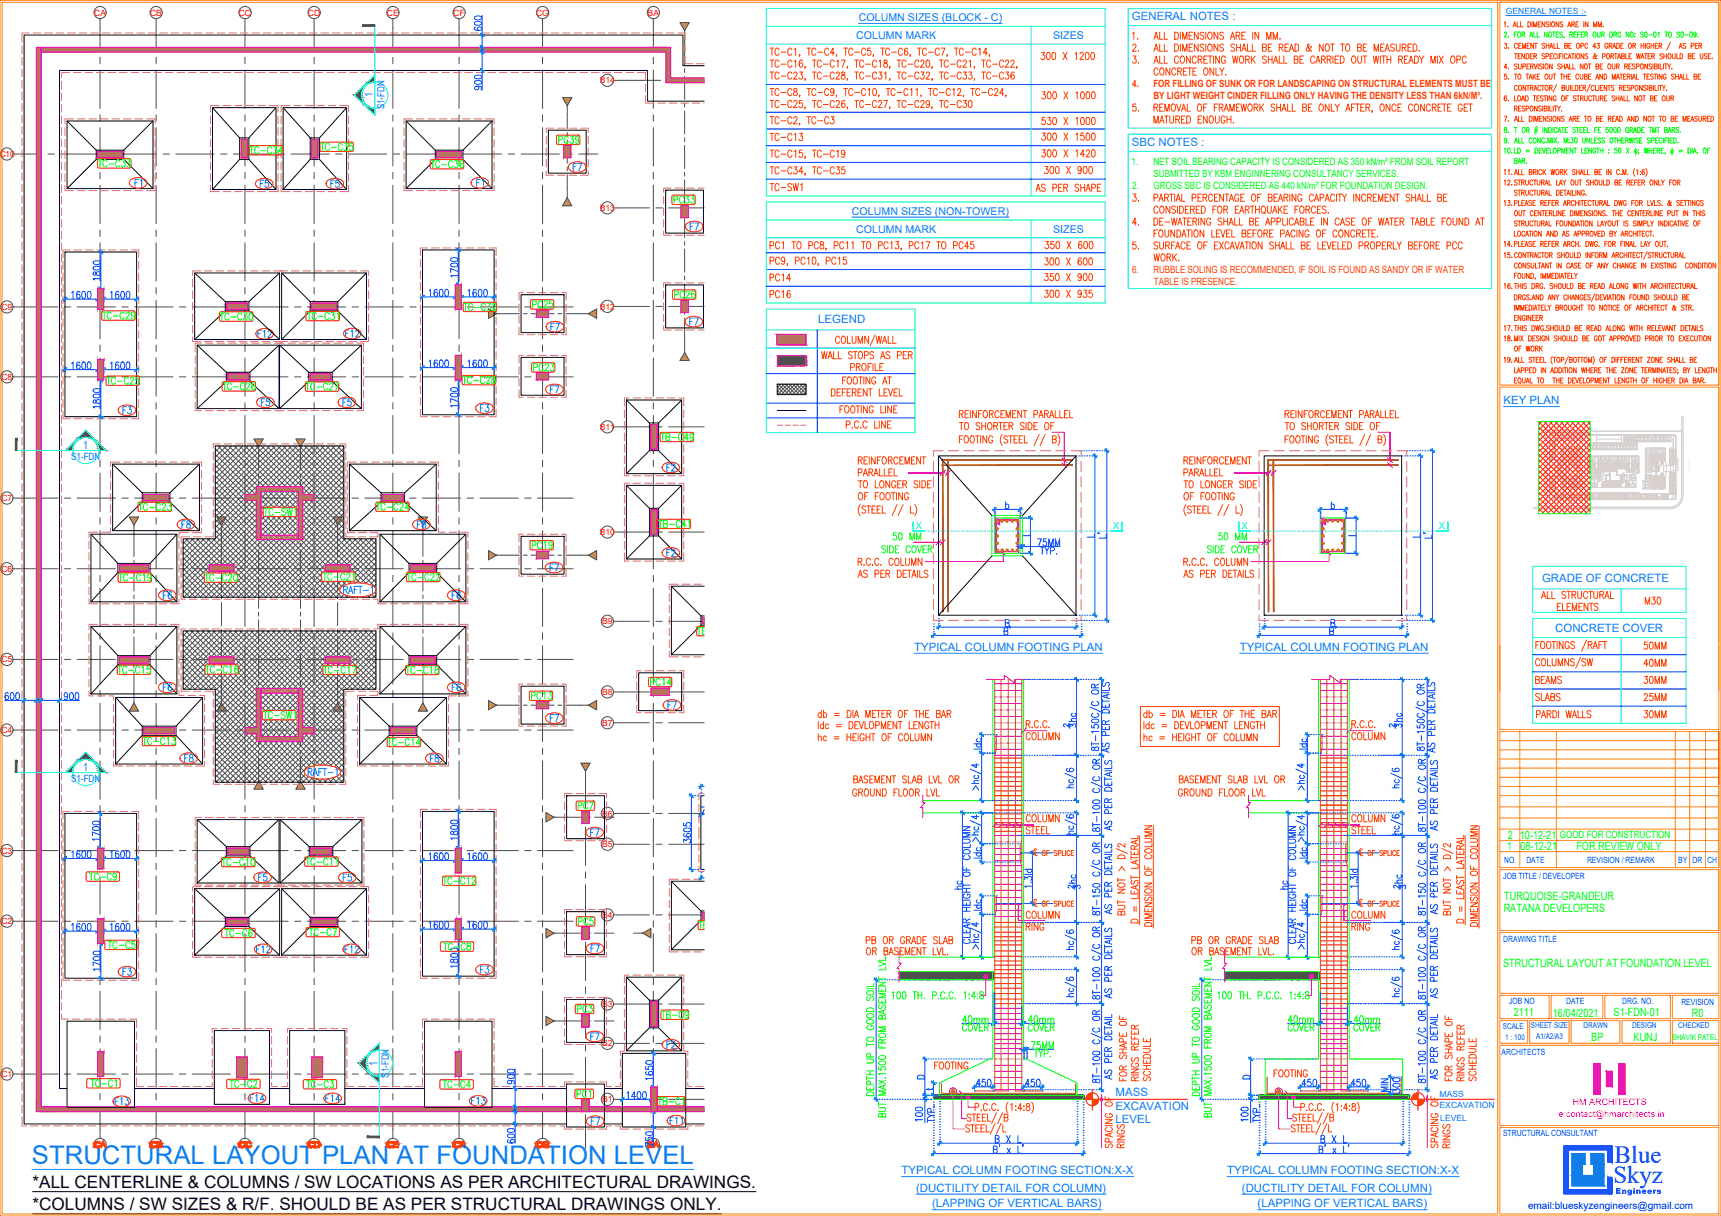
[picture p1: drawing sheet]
<svg xmlns="http://www.w3.org/2000/svg" width="841mm" height="594mm" viewBox="0 0 841 594" stroke-linecap="round" stroke-linejoin="round" font-family="sans-serif">
<defs><g id="words">
<text font-size="12.6" fill="#007fff" x="16" y="569">STRUCTURAL LAYOUT PLAN AT FOUNDATION LEVEL</text>
<g font-size="12.1" fill="#00f">
<text x="789" y="568">Blue</text>
<text x="788" y="578">Skyz</text>
</g>
<g font-size="8.4">
<text x="16" y="580">*ALL CENTERLINE &amp; COLUMNS / SW LOCATIONS AS PER ARCHITECTURAL DRAWINGS.</text>
<text x="16" y="591">*COLUMNS / SW SIZES &amp; R/F. SHOULD BE AS PER STRUCTURAL DRAWINGS ONLY.</text>
</g>
<text font-size="7.5" fill="#ff3f00" x="375" y="87">TC-C34, TC-C35</text>
<g font-size="7.1" fill="#ff3f00">
<text x="508" y="30">300 X 1200</text>
<text x="508" y="62">530 X 1000</text>
<text x="375" y="70">TC-C13</text>
<text x="508" y="70">300 X 1500</text>
<text x="508" y="78">300 X 1420</text>
<text x="509" y="86">300 X 900</text>
<text x="375" y="95">TC-SW1</text>
<text x="509" y="123">350 X 600</text>
<text x="509" y="131">300 X 600</text>
<text x="375" y="139">PC14</text>
<text x="509" y="138">350 X 900</text>
<text x="375" y="147">PC16</text>
<text x="509" y="146">300 X 935</text>
<text x="803" y="296">M30</text>
<text x="802" y="319">50MM</text>
<text x="802" y="327">40MM</text>
<text x="749" y="335">BEAMS</text>
<text x="802" y="335">30MM</text>
<text x="749" y="344">SLABS</text>
<text x="802" y="344">25MM</text>
<text x="399" y="352">db = DIA METER OF THE BAR</text>
<text x="558" y="352">db = DIA METER OF THE BAR</text>
<text x="399" y="357">ldc = DEVLOPMENT LENGTH</text>
<text x="558" y="357">ldc = DEVLOPMENT LENGTH</text>
<text x="416" y="384">BASEMENT SLAB LVL OR</text>
<text x="575" y="384">BASEMENT SLAB LVL OR</text>
<text x="416" y="390">GROUND FLOOR LVL</text>
<text x="575" y="390">GROUND FLOOR LVL</text>
<text x="422" y="468">OR BASEMENT LVL.</text>
<text x="581" y="468">OR BASEMENT LVL.</text>
<text x="621" y="527">FOOTING</text>
</g>
<g font-size="7.1" fill="#0f0">
<text x="272" y="71">PC39</text>
<text x="121" y="77">TC-C34</text>
<text x="155" y="75">TC-C35</text>
<text x="47" y="83">TC-C33</text>
<text x="209" y="83">TC-C36</text>
<text x="328" y="101">PC33</text>
<text x="328" y="147">PC26</text>
<text x="259" y="152">PC25</text>
<text x="106" y="158">TC-C30</text>
<text x="149" y="157">TC-C31</text>
<text x="260" y="182">PC23</text>
<text x="51" y="189">TC-C25</text>
<text x="108" y="192">TC-C26</text>
<text x="148" y="192">TC-C27</text>
<text x="225" y="189">TC-C28</text>
<text x="322" y="217">TB-C49</text>
<text x="66" y="250">TC-C23</text>
<text x="183" y="250">TC-C24</text>
<text x="128" y="253">TC-SW1</text>
<text x="321" y="259">TB-C41</text>
<text x="259" y="269">PC19</text>
<text x="57" y="285">TC-C19</text>
<text x="99" y="285">TC-C20</text>
<text x="157" y="285">TC-C21</text>
<text x="198" y="285">TC-C22</text>
<text x="56" y="330">TC-C15</text>
<text x="99" y="330">TC-C16</text>
<text x="157" y="330">TC-C17</text>
<text x="197" y="330">TC-C18</text>
<text x="317" y="336">PC14</text>
<text x="259" y="343">PC13</text>
<text x="127" y="352">TC-SW1</text>
<text x="68" y="365">TC-C13</text>
<text x="188" y="365">TC-C14</text>
<text x="282" y="397">PC7</text>
<text x="107" y="424">TC-C10</text>
<text x="148" y="424">TC-C11</text>
<text x="215" y="433">TC-C12</text>
<text x="282" y="453">PC5</text>
<text x="150" y="458">TC-C7</text>
<text x="52" y="465">TC-C5</text>
<text x="216" y="465">TC-C8</text>
<text x="281" y="496">PC3</text>
<text x="322" y="499">TB-C9</text>
<text x="469" y="501">40mm</text>
<text x="501" y="501">40mm</text>
<text x="628" y="501">40mm</text>
<text x="660" y="501">40mm</text>
<text x="43" y="532">TC-C1</text>
<text x="111" y="533">TC-C2</text>
<text x="149" y="533">TC-C3</text>
<text x="215" y="533">TC-C4</text>
<text x="281" y="537">PC1</text>
<text x="320" y="541">TB-C1</text>
</g>
<g font-size="7.1" fill="#f00">
<text x="279" y="85">F7</text>
<text x="65" y="92">F1</text>
<text x="126" y="93">F5</text>
<text x="161" y="93">F5</text>
<text x="336" y="114">F7</text>
<text x="336" y="160">F7</text>
<text x="268" y="163">F7</text>
<text x="268" y="193">F7</text>
<text x="59" y="204">F3</text>
<text x="127" y="200">F5</text>
<text x="166" y="200">F5</text>
<text x="234" y="202">F3</text>
<text x="325" y="231">F2</text>
<text x="88" y="259">F8</text>
<text x="203" y="259">F8</text>
<text x="325" y="273">F2</text>
<text x="268" y="280">F7</text>
<text x="79" y="294">F6</text>
<text x="220" y="294">F6</text>
<text x="79" y="339">F6</text>
<text x="220" y="339">F6</text>
<text x="325" y="347">F7</text>
<text x="268" y="354">F7</text>
<text x="89" y="373">F8</text>
<text x="209" y="374">F8</text>
<text x="288" y="410">F7</text>
<text x="125" y="432">F5</text>
<text x="167" y="432">F5</text>
<text x="124" y="467">F12</text>
<text x="167" y="467">F12</text>
<text x="288" y="466">F7</text>
<text x="59" y="478">F3</text>
<text x="234" y="477">F3</text>
<text x="288" y="509">F7</text>
<text x="325" y="513">F2</text>
<text x="121" y="539">F14</text>
<text x="158" y="540">F14</text>
<text x="55" y="541">F13</text>
<text x="229" y="541">F13</text>
<text x="288" y="551">F7</text>
</g>
<g font-size="7.1" fill="#dd6e6e">
<text x="125" y="166">F12</text>
<text x="168" y="166">F12</text>
<text x="326" y="550">F11</text>
</g>
<g font-size="7.1" fill="#007fff">
<text x="167" y="291">RAFT-1</text>
<text x="149" y="380">RAFT-1</text>
</g>
<text font-size="7.1" fill="#003fff" x="455" y="524">FOOTING</text>
<g font-size="6.6" fill="#ff3f00">
<text x="508" y="49">300 X 1000</text>
<text x="505" y="95">AS PER SHAPE</text>
<text x="750" y="352">PARDI WALLS</text>
<text x="802" y="352">30MM</text>
<text x="399" y="363">hc = HEIGHT OF COLUMN</text>
<text x="558" y="363">hc = HEIGHT OF COLUMN</text>
<text x="422" y="462">PB OR GRADE SLAB</text>
<text x="581" y="462">PB OR GRADE SLAB</text>
</g>
<text font-size="6.6" fill="#f00" x="237" y="92" transform="rotate(-90 237 92)">F1</text>
<g font-size="6.6" fill="#0f0">
<text x="225" y="153">TC-C32</text>
<text x="49" y="157">TC-C29</text>
<text x="42" y="431">TC-C9</text>
<text x="109" y="459">TC-C6</text>
</g>
<g font-size="5.6" fill="#007fff">
<text x="553" y="10">GENERAL NOTES :</text>
<text x="182" y="47" transform="rotate(-90 182 47)">1</text>
<text x="553" y="71">SBC NOTES :</text>
<text x="400" y="158">LEGEND</text>
<text x="735" y="197">KEY PLAN</text>
<text x="41" y="219">1</text>
<text x="754" y="284">GRADE OF CONCRETE</text>
<text x="760" y="309">CONCRETE COVER</text>
<text x="447" y="318">TYPICAL COLUMN FOOTING PLAN</text>
<text x="606" y="318">TYPICAL COLUMN FOOTING PLAN</text>
<text x="41" y="376">1</text>
<text x="184" y="521" transform="rotate(-90 184 521)">1</text>
<text x="545" y="535">MASS</text>
<text x="545" y="542">EXCAVATION</text>
<text x="545" y="549">LEVEL</text>
<text x="441" y="574">TYPICAL COLUMN FOOTING SECTION:X-X</text>
<text x="600" y="574">TYPICAL COLUMN FOOTING SECTION:X-X</text>
<text x="448" y="582">(DUCTILITY DETAIL FOR COLUMN)</text>
<text x="607" y="582">(DUCTILITY DETAIL FOR COLUMN)</text>
<text x="455" y="590">(LAPPING OF VERTICAL BARS)</text>
<text x="615" y="590">(LAPPING OF VERTICAL BARS)</text>
</g>
<g font-size="5.6" fill="#0f0">
<text x="737" y="410">2</text>
<text x="743" y="410">10-12-21</text>
<text x="736" y="415">1</text>
<text x="743" y="415">08-12-21</text>
<text x="770" y="415">FOR REVIEW ONLY</text>
<text x="735" y="440">TURQUOISE-GRANDEUR</text>
<text x="735" y="446">RATANA DEVELOPERS</text>
<text x="735" y="472">STRUCTURAL LAYOUT AT FOUNDATION LEVEL</text>
<text x="740" y="497">2111</text>
<text x="759" y="497">16/04/2021</text>
<text x="789" y="497">S1-FDN-01</text>
<text x="827" y="497">R0</text>
<text x="778" y="508">BP</text>
<text x="798" y="508">KUNJ</text>
</g>
<g font-size="5.2" fill="#007fff">
<text x="420" y="10">COLUMN SIZES (BLOCK - C)</text>
<text x="418" y="19">COLUMN MARK</text>
<text x="515" y="19">SIZES</text>
<text x="416" y="105">COLUMN SIZES (NON-TOWER)</text>
<text x="418" y="114">COLUMN MARK</text>
<text x="515" y="114">SIZES</text>
</g>
<g font-size="4.9" fill="#ff3f00">
<text x="553" y="43">4.</text>
<text x="564" y="43">FOR FILLING OF SUNK OR FOR LANDSCAPING ON STRUCTURAL ELEMENTS MUST BE</text>
<text x="564" y="48">BY LIGHT WEIGHT CINDER FILLING ONLY HAVING THE DENSITY LESS THAN 6kN/M³.</text>
<text x="553" y="133">6.</text>
<text x="564" y="133">RUBBLE SOLING IS RECOMMENDED, IF SOIL IS FOUND AS SANDY OR IF WATER</text>
<text x="564" y="139">TABLE IS PRESENCE.</text>
</g>
<g font-size="4.9" fill="#007fff">
<text x="188" y="53" transform="rotate(-90 188 53)">S1-FDN</text>
<text x="35" y="225">S1-FDN</text>
<text x="35" y="382">S1-FDN</text>
<text x="190" y="527" transform="rotate(-90 190 527)">S1-FDN</text>
</g>
<g font-size="4.9" fill="#0f0">
<text x="553" y="81">1.</text>
<text x="564" y="81">NET SOIL BEARING CAPACITY IS CONSIDERED AS 350 kN/m² FROM SOIL REPORT</text>
<text x="564" y="87">SUBMITTED BY KBM ENGINNERING CONSULTANCY SERVICES.</text>
<text x="553" y="93">2.</text>
<text x="564" y="93">GROSS SBC IS CONSIDERED AS 440 kN/m² FOR FOUNDATION DESIGN.</text>
<text x="762" y="409">GOOD FOR CONSTRUCTION</text>
</g>
<g font-size="4.9" fill="#003fff">
<text x="522" y="357">3</text>
<text x="681" y="357">3</text>
<text x="524" y="435">3</text>
<text x="683" y="435">3</text>
</g>
<text font-size="4.9" fill="#00f" x="747" y="591">email:blueskyzengineers@gmail.com</text>
<g font-size="4.7" fill="#0ff">
<text x="448" y="258">X</text>
<text x="544" y="258">X</text>
<text x="607" y="258">X</text>
<text x="703" y="258">X</text>
</g>
<g font-size="4.4" fill="#003fff">
<text x="465" y="436">hc</text>
<text x="624" y="436">hc</text>
</g>
<g font-size="4.4" fill="#f0f">
<text x="762" y="546">e:contact@hmarchitects.in</text>
<text x="769" y="540">HM ARCHITECTS</text>
</g>
<g font-size="4.2" fill="#f00">
<text x="46" y="8">CA</text>
<text x="73" y="8">CB</text>
<text x="117" y="8">CC</text>
<text x="150" y="8">CD</text>
<text x="189" y="8">CE</text>
<text x="222" y="8">CF</text>
<text x="262" y="8">CG</text>
<text x="316" y="8">BA</text>
<text x="293" y="41">B14</text>
<text x="0" y="77">C10</text>
<text x="293" y="103">B13</text>
<text x="1" y="151">C9</text>
<text x="293" y="151">B12</text>
<text x="1" y="186">C8</text>
<text x="293" y="210">B11</text>
<text x="1" y="245">C7</text>
<text x="293" y="261">B10</text>
<text x="1" y="279">C6</text>
<text x="294" y="305">B9</text>
<text x="1" y="324">C5</text>
<text x="294" y="340">B8</text>
<text x="1" y="358">C4</text>
<text x="294" y="355">B7</text>
<text x="294" y="399">B6</text>
<text x="294" y="414">B5</text>
<text x="1" y="417">C3</text>
<text x="294" y="448">B4</text>
<text x="1" y="452">C2</text>
<text x="294" y="492">B3</text>
<text x="294" y="511">B2</text>
<text x="1" y="526">C1</text>
<text x="294" y="539">B1</text>
</g>
<g font-size="4.2" fill="#007fff">
<text x="736" y="7">GENERAL NOTES :-</text>
<text x="704" y="536">MASS</text>
<text x="703" y="541">EXCAVATION</text>
<text x="704" y="548">LEVEL</text>
</g>
<g font-size="4.2" fill="#003fff">
<text x="735" y="422">NO.</text>
<text x="746" y="422">DATE</text>
<text x="776" y="422">REVISION / REMARK</text>
<text x="820" y="422">BY</text>
<text x="827" y="422">DR</text>
<text x="834" y="422">CH</text>
<text x="735" y="429">JOB TITLE / DEVELOPER</text>
<text x="735" y="460">DRAWING TITLE</text>
<text x="738" y="491">JOB NO</text>
<text x="765" y="491">DATE</text>
<text x="793" y="491">DRG. NO.</text>
<text x="822" y="491">REVISION</text>
<text x="734" y="515">ARCHITECTS</text>
<text x="735" y="555">STRUCTURAL CONSULTANT</text>
</g>
<g font-size="3.9" fill="#003fff">
<text x="734" y="503">SCALE</text>
<text x="748" y="502">SHEET SIZE</text>
<text x="774" y="502">DRAWN</text>
<text x="798" y="502">DESIGN</text>
<text x="820" y="502">CHECKED</text>
<text x="736" y="508">1 : 100</text>
<text x="751" y="508">A1/A2/A3</text>
</g>
<text font-size="3.9" fill="#0f0" x="817" y="508">BHAVIK PATEL</text>
<text font-size="3.8" fill="#00f" x="789" y="583">Engineers</text>
<g font-size=".4" fill="#d0d0d0">
<text x="763" y="210" transform="rotate(-180 763 210)">extended basement-line</text>
<text x="768" y="210" transform="rotate(-180 768 210)">permissible basement-line</text>
<text x="780" y="215" transform="rotate(-90 780 215)">UP</text>
<text x="765" y="226" transform="rotate(-90 765 226)">LIFT</text>
<text x="820" y="227" transform="rotate(-90 820 227)">extended basement-line</text>
<text x="764" y="229" transform="rotate(-90 764 229)">C</text>
<text x="764" y="229" transform="rotate(-90 764 229)">FOYER</text>
<text x="765" y="232" transform="rotate(-90 765 232)">LIFT</text>
<text x="765" y="230" transform="rotate(-90 765 230)">23'10&quot; x 11'0&quot;</text>
<text x="789" y="233" transform="rotate(-90 789 233)">24'6&quot; X 26'4&quot;</text>
<text x="812" y="229" transform="rotate(-90 812 229)">A</text>
<text x="812" y="230" transform="rotate(-90 812 230)">23'9&quot; x 10'9&quot;</text>
<text x="820" y="231" transform="rotate(-90 820 231)">permissible basement-line</text>
</g>
<g font-size=".3" fill="#d0d0d0">
<text x="761" y="215">M</text>
<text x="763" y="215">M</text>
<text x="764" y="215">M</text>
<text x="767" y="215">M</text>
<text x="769" y="215">M</text>
<text x="771" y="215">M</text>
<text x="772" y="215">M</text>
<text x="816" y="216">M</text>
<text x="765" y="219" transform="rotate(-180 765 219)">M</text>
<text x="767" y="219" transform="rotate(-180 767 219)">M</text>
<text x="769" y="219" transform="rotate(-180 769 219)">M</text>
<text x="771" y="219" transform="rotate(-180 771 219)">M</text>
<text x="778" y="219">M</text>
<text x="781" y="219">M</text>
<text x="773" y="226" transform="rotate(-90 773 226)">M</text>
<text x="773" y="224" transform="rotate(-90 773 224)">M</text>
<text x="773" y="223" transform="rotate(-90 773 223)">M</text>
<text x="777" y="223" transform="rotate(-180 777 223)">M</text>
<text x="764" y="234" transform="rotate(90 764 234)">M</text>
<text x="773" y="233" transform="rotate(-90 773 233)">M</text>
<text x="773" y="230" transform="rotate(-90 773 230)">M</text>
<text x="773" y="228" transform="rotate(-90 773 228)">M</text>
<text x="776" y="230" transform="rotate(90 776 230)">M</text>
<text x="778" y="232" transform="rotate(90 778 232)">M</text>
<text x="778" y="234" transform="rotate(90 778 234)">M</text>
<text x="773" y="234" transform="rotate(-90 773 234)">M</text>
<text x="773" y="238" transform="rotate(-90 773 238)">M</text>
<text x="773" y="236" transform="rotate(-90 773 236)">M</text>
<text x="778" y="237" transform="rotate(90 778 237)">M</text>
<text x="799" y="237" transform="rotate(-90 799 237)">M</text>
</g>
<g font-size=".2" fill="#d0d0d0">
<text x="763" y="230" transform="rotate(-90 763 230)">UP</text>
<text x="763" y="228" transform="rotate(-90 763 228)">DN</text>
<text x="792" y="233" transform="rotate(90 792 233)">UP</text>
<text x="811" y="230" transform="rotate(-90 811 230)">UP</text>
<text x="792" y="234" transform="rotate(90 792 234)">DN</text>
</g>
</g></defs>
<!-- layer: ARCH_BSE -->
<g fill="#d0d0d0" stroke="#d0d0d0" stroke-width=".49">
<path d="M792 232h3zM792 232h3z"/>
<path d="M792 235h3zM792 235h3z"/>
<path d="M760 230h3zM760 230h3z"/>
<path d="M760 228h3zM760 228h3z"/>
</g>
<g fill="none" stroke="#d0d0d0" stroke-width=".49">
<path d="M753 208h2v3h-2zM755 211h67v31a6 6 0 0 1-6 6h-61zM757 212h20v1h42v31h-62zM757 215h.1M757 212h19v1h43v31h-62v-32h20v1h42v31h-62zM757 217h3v1h-3zM757 217h3v1zM757 215h3v2h-3zM757 216l3-1v1v1zM757 220h3v1h-3zM757 212h19v1h43v31h-62zM757 213h19"/>
<path d="M758 217h.1M758 218h.1M758 216h.1M758 217v1M758 215h.1M758 218h2M758 216h2M758 220h.1M758 215v1M758 220v1M758 220h2M758 217h1"/>
<path d="M758 215l1 1M758 220h1M758 218h1M758 215h1M758 217h2M758 215h2M758 216h1M759 217h.1M759 218h.1M759 216h.1M759 216h-1M759 217h-1"/>
<path d="M759 218h-1M759 215h.1M759 220h.1M759 220h-1M759 215v1M759 215h1zM759 219v1zM759 218h1M759 217h1M759 215h1M759 216h1M759 220h1"/>
<path d="M759 217v1M760 217h-1M760 215l-1 1M760 220h.1M760 218h.1M760 215h.1M760 217h.1M760 215v1M760 216h.1M760 217v1M760 220v1M760 220h-1"/>
<path d="M760 217h-2M760 215h-2M760 217v1v-1zM760 215v2v-1zM760 220v1v-1zM760 215l1-3 1 3 1-3v3M760 212h2v3h-2zM761 210h2v1M762 212h1v3h-1zM763 211h.1M763 219l1 1zM763 214l1 1z"/>
<path d="M764 219h1v3h-1zM764 219v3l1-3M764 212h1v3h-1zM764 215l1-3v3M765 210h2v3M766 219v1zM766 214v1zM766 212h2v3h-2zM766 215l1-3 1 3M767 219v3l1-3 1 3 1-3M767 219h1v3h-1zM767 212h.1"/>
<path d="M768 212h1v3h-1zM768 215l1-3v3M768 219h2v3h-2zM769 215h1zM770 219v1zM770 212h2v3h-2zM770 215l1-3 1 3v-3l1 3M770 219h2v3h-2zM770 219l1 3 1-3M772 212h1v3h-1zM772 220h1zM773 215h.1"/>
<path d="M773 213v2h-13v10h3v-6h10M774 213h6v3h-3M776 217v2l1 1h23v-4h18v3h-2v8v14h-15h-41v-8h3v6h11v-4h-1v-16M776 212v1zM776 219h.1M777 217h2v3h-2zM777 220l1-3 1 3v-3l1 3M777 216h3M777 216l-1 1M779 217h1v3h-1zM780 216l-3 1-1 2v-2M780 213h12v4h-12l12-1v-3h-12v3"/>
<path d="M780 216v1zM780 219v1zM780 212v1zM780 215h12M780 216v1M780 217h2v3h-2zM780 220l1-3 1 3 1-3 1 3v-3l1 3M782 217h2v3h-2zM784 217h1v3h-1zM785 216v1zM785 219v1zM785 212v1z"/>
<path d="M785 217h2v3h-2zM785 220l1-3 1 3 1-3v3l1-3 1 3M787 217h1v3h-1zM788 217h2v3h-2zM790 216v1zM790 219v1zM790 212v1zM790 217h2v3h-2zM790 220l1-3 1 3 1-3v3l1-3 1 3M792 217h1v3h-1zM793 213h2v4h-2zM793 217l1-4 1 4"/>
<path d="M793 217h2v3h-2zM794 215h.1M794 214h.1M794 216h.1M794 215v1M794 214v2M794 214v1M794 216h1M794 214l1 1M794 215h1M794 214h1M795 215h.1"/>
<path d="M795 216h-1M795 216h.1M795 214h.1M795 215v1M795 215h-1M795 214v2M795 214h-1M795 216v1zM795 219v1zM795 212v1zM795 213h2v4h-2zM795 217v3h2l-1-7-1 4h2v3h1v-7l-1 4h1v3h2l-1-7-1 4h2"/>
<path d="M795 220l1-3 1 3 1-3v3l1-3 1 3M795 215h1M795 216h1M795 214h1M796 215h.1M796 216h.1M796 215v1M796 214h.1M796 214v1M796 216h-1M796 215h-1M796 214l-1 1"/>
<path d="M796 214h-1M796 214v2M797 213h1v4h-1zM797 212v1zM797 215h.1M797 215h1M797 214h.1M797 216h.1M797 215v1M797 216h1M797 214h1M797 214v2"/>
<path d="M797 214v1M798 214h.1M798 214h-1M798 215h.1M798 216h.1M798 214v1M798 215v1M798 214v2M798 213h2v4h-2zM799 215h.1M799 214h.1M799 216h.1"/>
<path d="M799 216h1M799 215v1M799 214h1M799 214v2M799 214v1M799 215h1M800 215h.1M800 214h.1M800 216h.1M800 215v1M800 215h-1M800 214v2"/>
<path d="M800 216h-1M800 212v1zM800 216v1zM800 219v1zM800 216l1-3 1 3v-3l1 3M800 213h2v3h-2zM802 213h1v3h-1zM803 214l1 1zM804 216v-3l1 3 1-3 1 3M804 213h1v3h-1zM804 220h3v1h-3zM804 220h3l-3 1"/>
<path d="M804 219v1zM804 219h10v11l-1 9h-10v-4h1v-16M805 213h2v3h-2zM807 215h.1M807 219v1zM807 219h2v3h-2zM807 219l1 3 1-3M807 213h2v3h-2zM807 216l1-3 1 3M809 219h2v3h-2zM809 219l1 3 1-3M809 213h2v3h-2z"/>
<path d="M809 216l1-3 1 3M811 219v1zM811 214v1zM811 213h2v3h-2zM811 216l1-3 1 3M812 219h1v3h-1zM812 219v3l1-3M813 219l1 1zM813 214v1zM813 213h2v3h-2zM813 216l1-3 1 3 1-3 1 3M815 213h2v3h-2z"/>
<path d="M816 220h3v1h-3zM816 220h3l-3 1v-1zM816 220v1zM817 215h1zM817 219l1 1zM818 220h.1M818 213v30M822 214v1M822 210v1v-8v39M757 233h3v1h-3zM757 234l3-1v1zM757 234h3v2h-3z"/>
<path d="M757 235l3-1v1v1zM757 237h3v1h-3zM757 237h3v1zM757 223h3v2h-3zM757 224l3-1v1v1zM757 222h3v1h-3zM757 223l3-1v1zM757 220h3v1zM757 239h3v1h-3zM757 240l3-1v1zM758 234h.1M758 235h.1"/>
<path d="M758 238h.1M758 237v1M758 237h.1M758 224h.1M758 223h.1M758 240h.1M758 239h.1M758 239v1M758 236h1M758 224h1M758 233h.1M758 222h.1"/>
<path d="M758 222v1M758 221h.1M758 238h2M758 224v1M758 235v1M758 240h1M758 236h.1M758 235h2M758 237h2M758 225h.1M758 234h2M758 223h2"/>
<path d="M758 225h2M758 233v1M758 221h2M758 236h2M758 234h1M758 223h1M758 235h1M758 233h1M758 237h1M758 222h1M758 239h1M758 238h1"/>
<path d="M758 224l1 1M758 221h1M758 233h2M758 224h2M758 222h2M758 239h2M759 234h.1M759 233h.1M759 233l-1 1M759 235h.1M759 235h-1M759 236h.1"/>
<path d="M759 238h.1M759 237h.1M759 237h-1M759 224h.1M759 224h-1M759 223h.1M759 222h.1M759 221h.1M759 240h.1M759 239h.1M759 239h-1M759 235v1"/>
<path d="M759 234h-1M759 236h-1M759 238h-1M759 222h-1M759 223h-1M759 221h-1M759 240h-1M759 225h.1M759 224v1M759 238v1zM759 236v1zM759 221v1z"/>
<path d="M759 236h1M759 240h1M759 237v1M759 224h1M759 233l1 1M759 233h1M759 234h1M759 235h1M759 237h1M759 238h1M759 225h1M759 222h1"/>
<path d="M759 223h1M759 221h1M759 239h1M759 220v1M759 222v1M759 233v1M759 239v1M760 234h-1M760 233h-1M760 234h.1M760 235h-1M760 237h-1"/>
<path d="M760 238h.1M760 224h.1M760 224v1M760 224h-1M760 223h.1M760 222h-1M760 221h.1M760 239h-1M760 233h.1M760 236h.1M760 235h.1M760 237h.1"/>
<path d="M760 225h.1M760 222h.1M760 221h-2M760 239h.1M760 222v1M760 233v1M760 235v1M760 239v1M760 240h.1M760 237v1M760 228h3zM760 230h3z"/>
<path d="M760 230h1zM760 227l1 1zM760 222h-2M760 224h-2M760 233h-2M760 228v2M760 239h-2M760 233v1zM760 234v2v-1zM760 237v1v-1zM760 223v2v-1zM760 222v1z"/>
<path d="M760 239v1zM760 225h1zM760 232l1 1zM761 225h2v3h-2zM761 225h1h1l-1 3zM761 225h2h-1zM761 230h2v3h-2zM761 233h1h1zM761 229h2zM761 228v2M761 226h.1M761 231h.1"/>
<path d="M761 231h1M761 227h.1M761 225h.1M761 232v1M761 233h.1M761 232h.1M761 227h1M761 225h1M761 226v1M761 225v1M761 231v1M761 233h1"/>
<path d="M761 231l1 1M761 225v2M761 226h1M761 232h1M761 231v2M761 225l1 1M762 227h.1M762 225h.1M762 225h-1M762 226h.1M762 226l-1 1M762 231h.1"/>
<path d="M762 233h.1M762 232h-1M762 232h.1M762 231v1M762 226h-1M762 225v1M762 231h-1M762 228v2M762 230l1 3h-1h-1zM762 228h1M762 230h1M762 226v1"/>
<path d="M762 225v2M762 231v2M762 233h-1M762 232v1M762 227l1 1zM762 230h1zM763 228v2M763 238h1zM763 236h1zM763 222h1zM763 233h4v2h-4zM763 233l4 1-4 1"/>
<path d="M763 222h4v1h-4zM763 222l1 1h-1h1l-1-1 4 1h-4zM763 223h4v2h-4zM763 223l1 1-1 1 1-1-1-1 4 1-4 1zM764 235h1v3h-1zM764 222h.1M764 222v1M764 223h.1M764 224h.1M764 227v1h-1h1v-1M764 231v-1h-1h1v1M764 225h1v2v-2h-1v2z"/>
<path d="M764 231v2h1v-2v2h-1zM764 224v1M764 222h2M764 224h2M764 225h.1M764 225h2M764 226l1 1zM764 231h1zM764 225l1 1M764 231l1 2M764 237h.1M764 236v1"/>
<path d="M764 238h.1M764 236h.1M764 237v1M764 236h1M764 222h1M764 225h1M764 224h1M764 238h1M764 223h1M764 236v2M764 237h1M765 236h.1"/>
<path d="M765 237h.1M765 238h.1M765 236h-1M765 235v3h-1h1h-1zM765 222h.1M765 223h.1M765 224h.1M765 224v1M765 225h.1M765 237v1M765 236v2M765 236v1"/>
<path d="M765 222v1M765 225l-1 1M765 231l-1 2M765 228v2zM765 230v1zM765 227v1zM765 223h-1M765 230h1zM765 227l1 1zM765 223h1M765 222h1M765 225h1"/>
<path d="M765 224h1M766 223h-1M766 223h.1M766 222h.1M766 224h-1M766 224h.1M766 225h.1M766 236h.1M766 222v1M766 238h.1M766 224v1M766 227l1 1z"/>
<path d="M766 230h1zM766 223h-2M766 228v2M767 222h3v2h-3zM767 224h3v1h-3zM767 225h3v2h-3zM767 233h3v2h-3zM767 228v2M767 235h1v3h-1zM767 237h.1M767 236h.1M767 238h.1"/>
<path d="M767 236h1M767 236v2M767 236v1M767 237v1M767 238h1M767 223h.1M767 224h.1M767 226h.1M767 234h.1M767 224v1M767 234h1M767 222h.1"/>
<path d="M767 222v1M767 225h.1M767 227h.1M767 223h2M767 226v1M767 234v1M767 227h2M767 222h2M767 235h.1M767 235h2M767 225h2M767 224h2"/>
<path d="M767 223h1M767 225h1M767 227h1M767 235l1 3h-1h1h-1zM767 237h1M767 226h1M768 237h.1M768 238h.1M768 238h-1M768 236h.1M768 223h.1M768 222h.1"/>
<path d="M768 224h.1M768 225h.1M768 226h.1M768 227h.1M768 234h.1M768 235h.1M768 222h-1M768 224h-1M768 226v1M768 226h-1M768 234h-1M768 237v1"/>
<path d="M768 222v1M768 224v1M768 234v1M768 236v2M768 236v1M768 222h1M768 224h1M768 226h1M768 234h1M768 223h1M768 225h1M768 227h1"/>
<path d="M768 235h1M768 232l1 1zM768 235h2v3h-2zM768 236h1M768 237h1M768 238h1M768 237l1 1M768 236l1 1M769 236h.1M769 237h.1M769 238h.1M769 236v1"/>
<path d="M769 236h-1M769 237h-1M769 238h-1M769 223h.1M769 222h.1M769 225h.1M769 226h.1M769 234h.1M769 230h.1M769 227v1zM769 237v1M769 224h.1"/>
<path d="M769 224h-1M769 226v1M769 227h.1M769 224v1M769 222v1M769 227h-1M769 234l-1 1M769 235l1 3h-1h-1h1h1h-2zM769 235h.1M769 234v1M769 234h-2M769 226h-2"/>
<path d="M769 236v2M770 224h3v1h-3zM770 222h3v2h-3zM770 225h3v2h-3zM770 227h3v2h-3zM770 229h3v1h-3zM770 232h3v1h-3zM770 233h3v2h-3zM770 222l-3 1 3 1M770 224h-3l3 1M770 225l-3 1 3 1M770 233l-3 1 3 1"/>
<path d="M770 238v1zM770 236v1zM770 221v1zM770 237h3v1h-3zM770 235h3v2h-3zM772 232h1zM772 227h1zM772 222h1zM773 222l-3 1 3 1h-3l3 1M773 225l-3 1 3 1M773 227l-3 1 3 1-3 1h3M773 232l-3 1h3l-3 1 3 1"/>
<path d="M773 235l-3 1 3 1-3 1h3M774 238v1zM774 235h.1M776 229h3v2h-3zM776 229l3 1-3 1M776 223h25v8h-2v7h-21v-7h-2zM776 226h.1M776 223v1zM776 231h.1M776 223l1 3 1-3 1 3 1-3M776 223h2v3h-2zM776 226h2v3h-2z"/>
<path d="M776 226l1 3 1-3M777 228h.1M777 227h.1M777 226h.1M777 226h1M777 226v2M777 227v1M777 226v1M777 228v1M777 229h.1M777 229h1M777 228h1"/>
<path d="M777 227h1M777 226l1 1M777 238h1zM777 229h1zM778 231h3v2h-3zM778 231l3 1-3 1 3 1h-3M778 226h.1M778 227h.1M778 229h.1M778 228h.1M778 228l-1 1M778 228h-1"/>
<path d="M778 233h3v1h-3zM778 236h3v2h-3zM778 236l3 1-3 1M778 228v1M778 227v1M778 226v1M778 227h-1M778 226v2M778 223h2v3h-2zM778 226h2v3h-2zM778 226l1 3 1-3M778 226h1"/>
<path d="M778 228h1M778 229h1M778 228l1 1M779 228h.1M779 226h.1M779 227h.1M779 227h-1M779 229h.1M779 236h.1M779 231h.1M779 228v1M779 226v1"/>
<path d="M779 227v1M779 229h3v2h-3zM779 229l3 1-3 1M779 235h.1M779 226v3M779 230h.1M779 230h1M780 230h.1M780 230h2M780 230h-1M780 223h.1M780 230h1"/>
<path d="M780 226h1zM781 230h.1M781 223h1v3h-1zM781 223v3l1-3M781 226h1v3h-1zM781 226v3l1-3M781 238v-3h1v-5h5v2h-4v6M781 228h.1M781 229h.1M781 229v1M781 227h.1M781 227h1"/>
<path d="M781 228h1M781 226v1M781 226h.1M781 227v1M781 226h1M781 228v1M781 233h1l-1 1h1h-1zM781 232h1l-1 1h1h-1zM781 231h1h-1l1 1h-1zM781 226v2M781 229h1M781 230h1"/>
<path d="M782 227h.1M782 230h.1M782 228h.1M782 226h.1M782 230h-1M782 229h.1M782 226v1M782 235h.1M782 232h.1M782 228v1M782 227v1M782 230h-2"/>
<path d="M782 226v2M782 230v-1h1v1h-1v-1l1 1v-1v1v-1v1v-1h1v1h-1l1-1v1v-1v1v-1v1h1v-1h-1v1l1-1v1v-1h1v1h-1v-1l1 1v-1v1v-1v1h1v-1h-1v1v-1l1 1v5h5M782 232v1h-1h1h-1h1v1h-1v1h1v-1h-1l1 1M782 231v1h-1h1h-1h1M782 226l1 1zM782 223l1 1zM782 229h1zM783 238h.1M783 236h1v1h-1v-1l1 1h-1h1v1h-1v-1l1 1h-1M783 237h1h-1h1zM783 223h1v3h-1zM783 223l1 3v-3"/>
<path d="M783 226h1v3h-1zM783 226l1 3v-3M783 228h.1M783 227h.1M783 226h.1M783 226v2M783 227v1M783 229h.1M783 227h1M783 226h1M783 228v1M783 229h1"/>
<path d="M783 228h1M783 226v1M783 236h1zM783 231h1zM783 235h2v1h-2v-1l2 1h-2M784 228h.1M784 226h.1M784 227h.1M784 229h.1M784 226v1M784 228v1M784 227v1"/>
<path d="M784 226v2M784 238v-1h1v1h-1v-1l1 1M784 235h1zM784 232h1zM784 232v3M785 232v3M785 223h1v3h-1zM785 223v3l1-3M785 235h1v3h-1zM785 226h1v3h-1zM785 226v3l1-3M785 236h.1"/>
<path d="M785 228h.1M785 237v1M785 237h.1M785 227h.1M785 226h.1M785 238h1M785 236h1M785 237h1M785 226v3M785 228v1M785 238h.1M785 236v1"/>
<path d="M785 227v1M785 229h.1M785 226h1M785 236v2M785 229h1M785 228h1M785 226v1M785 232h2zM785 235h2zM785 227h1M785 235l1 3h-1h1h-1zM786 236h.1"/>
<path d="M786 238h.1M786 237h.1M786 228h.1M786 226h.1M786 227h.1M786 229h.1M786 228v1M786 226v1M786 237v1M786 227v1M786 236v1M786 236h-1"/>
<path d="M786 226v2M786 236v2M786 223h.1M786 238h1zM786 225h.1M786 229h1zM787 223h1v3h-1zM787 223v3l1-3M787 226h1v3h-1zM787 226v3l1-3M787 229h3v1v-1h-1v1l-1-1h-1v1zM787 230v5h5"/>
<path d="M787 229l1 1M787 235h1v3h-1zM787 228h.1M787 227h.1M787 226h.1M787 227v1M787 226h1M787 226v3M787 226v1M787 229h.1M787 229h1M787 228h1"/>
<path d="M787 228v1M787 227h1M787 236h.1M787 237v1M787 238h.1M787 237h.1M787 236h1M787 236v1M787 236v2M787 238h1M787 237h1M788 236h.1"/>
<path d="M788 228h.1M788 226h.1M788 227h.1M788 238h.1M788 237h.1M788 229h.1M788 235v3h-1h1h-1zM788 228v1M788 227v1M788 226v1M788 226v3M788 236v1"/>
<path d="M788 237v1M788 238h-1M788 236v2M788 229l-1 1h1h-1M788 235h2v3h-2zM789 230h1zM789 229l1 1M789 236h.1M789 236h1M789 237v1M789 238h.1M789 237h.1"/>
<path d="M789 236v1M789 238h1M789 223h1v3h-1zM789 223l1 3v-3M789 226h1v3h-1zM789 226l1 3v-3M789 236v2M789 237h1M789 228h.1M789 227h.1M789 226h.1M789 227v1"/>
<path d="M789 228v1M789 226v1M789 235l1 3h-1h-1h1h1h-2zM789 226v2M789 228h1M789 229h.1M789 229h1M789 227h1M789 226h1M789 237l1 1M790 228h.1M790 227h-1"/>
<path d="M790 236h.1M790 238h.1M790 238h-1M790 237h.1M790 237h-1M790 236v2M790 226h.1M790 227h.1M790 229h.1M790 236v1M790 236h-1M790 237v1"/>
<path d="M790 226v1M790 229h1zM790 228v1M790 227v1M790 238h1zM790 226h-1M790 229l-1 1M790 230v2zM790 226v2M790 232h2zM790 223h1zM790 225h1z"/>
<path d="M791 235h1v3h-1zM791 223h1v3h-1zM791 223l1 3v-3M791 236h.1M791 226h1v3h-1zM791 226l1 3v-3M791 236h1M791 237v1M791 238h.1M791 237h.1M791 236v1M791 238h1"/>
<path d="M791 236v2M791 237h1M791 228h.1M791 227h.1M791 226h.1M791 227v1M791 228v1M791 226v2M791 228h1M791 228l1 1M791 226v1M791 229h.1"/>
<path d="M791 229h1M791 235l1 3h-1h1h-1zM791 227h1M791 226h1M792 238h.1M792 237h.1M792 229h.1M792 228h.1M792 227h.1M792 236h.1M792 226h.1M792 236v2"/>
<path d="M792 236v1M792 237v1M792 234h2zM792 235h3zM792 232h3zM792 235h1zM792 232h1zM792 234h1M792 232v3M792 233h1M792 226v1M792 227v1"/>
<path d="M792 228v1M792 226h-1M792 226v2M793 232v3M793 223h1v3h-1zM793 223v3l1-3M793 226h1v3h-1zM793 226v3l1-3M793 236h1zM793 231h1zM793 228h.1M793 227h.1"/>
<path d="M793 226h.1M793 227h1M793 228h1M793 227v1M793 238h1zM793 228v1M793 226v2M793 226v1M793 229h1M793 229h.1M793 226h1M794 228h.1"/>
<path d="M794 226h.1M794 227h.1M794 229h.1M794 232v3M794 226v1M794 227v1M794 228v1M794 226v2M794 226h-1M794 226v1zM794 223v1zM794 235h2v3h-2z"/>
<path d="M795 235h.1M795 232h.1M795 223h1v3h-1zM795 223v3l1-3M795 226h1v3h-1zM795 226v3l1-3M795 236h.1M795 236h1M795 237v1M795 238h.1M795 237h.1M795 236v1"/>
<path d="M795 229h3v2h-3zM795 238h1M795 236v2M795 237h1M795 228h.1M795 227h.1M795 226h.1M795 227v1M795 229h.1M795 228v1M795 226v3M795 229h1"/>
<path d="M795 226v1M795 232v3M795 230h.1M795 228h1M795 235l1 3h-1h-1h1h1h-2zM795 230h1M795 230h2M795 226h1M795 227h1M796 229h-1M796 238h.1M796 238h-1"/>
<path d="M796 236h.1M796 237h.1M796 237v1M796 226h.1M796 227h.1M796 229h.1M796 230h.1M796 236v2M796 236v1M796 236l-1 1M796 237h-1M796 236h-1"/>
<path d="M796 228h.1M796 230h-1M796 226v1M796 228v1M796 227v1M796 227h-1M796 228h-1M796 226v3M796 226h-1M796 229v1M796 230h1M796 233h3v2h-3z"/>
<path d="M796 232h3v1h-3zM796 236h3v2h-3zM796 226h1zM797 230h.1M797 223h.1M797 223h2v3h-2zM797 223l1 3 1-3 1 3v-3M797 226h2v3h-2zM797 226l1 3 1-3M798 236h.1M798 231h.1M798 235h.1"/>
<path d="M798 228h.1M798 227h.1M798 226h.1M798 226h1M798 226v2M798 227v1M798 226v1M798 229h.1M798 227h1M798 229h1M798 228h1M798 228v1"/>
<path d="M798 229h3v2h-3zM798 229l-3 1 3 1M799 228h.1M799 228h-1M799 226h.1M799 227h.1M799 228l-1 1M799 227v1M799 227h-1M799 229h.1M799 226v1M799 226v3"/>
<path d="M799 238h.1M799 223h1v3h-1zM799 226h1v3h-1zM799 226l1 3v-3M799 226h1M799 228h1M799 226v2M799 232l-3 1h3l-3 1 3 1M799 228v1M799 236l-3 1 3 1M799 227h1M799 229h1"/>
<path d="M799 228l1 1M800 229h.1M800 228h.1M800 227h.1M800 227h-1M800 228v1M800 226h.1M800 226v1M800 227v1M800 226v2M801 226h.1M801 223v1z"/>
<path d="M801 229l-3 1 3 1M803 238v1zM803 235h.1M804 237h3v1h-3zM804 235l3 1-3 1 3 1h-3M804 235h3v2h-3zM804 224h3v1h-3zM804 222l3 1-3 1h3l-3 1M804 222h3v2h-3zM804 225h3v2h-3zM804 225l3 1-3 1M804 228h3v1h-3z"/>
<path d="M804 228h3l-3 1 3 1-3 1M804 229h3v2h-3zM804 232h3v1h-3zM804 232l3 1h-3l3 1-3 1M804 233h3v2h-3zM804 227v1zM804 232h.1M804 222h.1M807 238v1zM807 221v1zM807 236v1zM807 222h3v2h-3z"/>
<path d="M807 222l3 1-3 1M807 224h3v1h-3zM807 224h3l-3 1M807 225h3v2h-3zM807 225l3 1-3 1M807 233h2v3h-2zM807 236l1-3 1 3M807 236h2v3h-2zM807 239l1-1 1 1zM807 228h4zM807 230h4zM807 230h1z"/>
<path d="M807 227l1 1zM807 228v2M808 228v2M808 223h.1M808 224v1M808 224h.1M808 226h.1M808 222h.1M808 222v1M808 225h.1M808 227h.1M808 226v1"/>
<path d="M808 234h.1M808 235h.1M808 237h.1M808 238h.1M808 226h2M808 234h1M808 235h1M808 222h2M808 224h2M808 237h1M808 233h.1M808 234v1"/>
<path d="M808 236h.1M808 237v1M808 233h1M808 236h1M808 238h1M808 233v1M808 233v3M808 235v1M808 236v1M808 236v2M808 222h1M808 223h1"/>
<path d="M808 224h1M808 225h1M808 226h1M808 227h1M808 232l1 1zM808 236l1 3-1-1-1 1zM808 236l1 1M808 233l1 1M809 234h.1M809 235h.1M809 236h.1M809 233h.1"/>
<path d="M809 234v1M809 222h.1M809 223h.1M809 224h.1M809 225h.1M809 238h.1M809 238h-1M809 237v1M809 237h.1M809 226h.1M809 227h.1M809 236v2"/>
<path d="M809 226v1M809 233v1M809 236v1M809 233v2M809 235h-1M809 234h-1M809 237h-1M809 235v1M809 232h3zM809 224h-1M809 229h2zM809 228v2"/>
<path d="M809 224v1M809 233h2v3h-2zM809 236l1-3 1 3M809 236h2v3h-2zM809 239l1-1 1 1zM809 227h-1M809 222v1M809 222h-1M809 226h-1M809 228v4M809 222h1M809 224h1"/>
<path d="M809 226h1M809 234h1M809 235h1M809 237h1M809 238h1M809 236h1M809 222l1 1M809 233v3M809 235l1 1M809 234l1 1M809 237l1 1M810 233h.1"/>
<path d="M810 234h-1M810 234h.1M810 236h.1M810 235h.1M810 233h-1M810 235h-1M810 234v1M810 237h.1M810 238h.1M810 238h-1M810 237v1M810 227h.1"/>
<path d="M810 235v1M810 228h1M810 230h1M810 222h.1M810 223h.1M810 223h-1M810 224h.1M810 225h-1M810 226h.1M810 228v4M810 233v1M810 225h.1"/>
<path d="M810 236l-1 1M810 227h-1M810 222v1M810 224v1M810 226v1M810 237h-1M810 228v2M810 227h-2M810 223h-2M810 225h-2M810 236l1 3-1-1-1 1zM810 236v1"/>
<path d="M810 227l1 1zM810 230h1zM810 222h3v2h-3zM810 223l3-1v1v1v-1v-1v2zM810 224h3v1h-3zM810 224h3v1v-1v1zM811 228v2M811 233h3v1h-3zM811 234l3-1-1 1h1h-1l1-1v1zM811 234h3v2h-3zM811 235l3-1-1 1 1 1-1-1 1-1v2zM811 222h.1"/>
<path d="M811 236h.1M811 223h.1M811 224h.1M811 225h.1M811 238h.1M811 223h2M811 222v1M811 225h2M811 224v1M811 224h2M811 234h.1M811 235h.1"/>
<path d="M811 233h.1M811 233v1M811 235v1M811 236h2M811 235l1 1M811 234h1M811 236h1M811 234h2M811 224h1M811 223h1M811 222h1M811 225h1"/>
<path d="M812 223h.1M812 222h.1M812 225h.1M812 224h.1M812 234h.1M812 233h-1M812 235h.1M812 235h-1M812 236h1v3h-1zM812 239v-1l1 1zM812 225h1v2v-2h-1v2zM812 231v2h1v-2v2h-1z"/>
<path d="M812 223h1M812 222h1M812 225h1M812 224h1M812 233h.1M812 235v1M812 236h.1M812 227v1h-1h1zM812 233v1M812 224v1M812 226l1 1zM812 231h1z"/>
<path d="M812 225l1 1M812 231l1 2M812 222v1M812 223h-1M812 225h-1M812 234h1M812 236h1M812 237h.1M812 238h.1M812 237v1M812 233h1M812 235h1"/>
<path d="M812 236v1M812 237h1M812 236v2M812 238h1M812 236l1 3-1-1v1zM813 222h.1M813 223h.1M813 225h.1M813 238h.1M813 236h.1M813 224h.1M813 236v1"/>
<path d="M813 237h.1M813 237h-1M813 238h-1M813 233h.1M813 234h.1M813 235h.1M813 237v1M813 223h-1M813 222v1M813 224v1M813 225h-1M813 236v2"/>
<path d="M813 234h-1M813 236h-1M813 235v1M813 225l-1 1M813 231l-1 2M813 222h-2M813 224h-1M813 227v4M813 233v1M813 222h1zM813 236h1zM813 235h-2"/>
<path d="M813 233h-2M813 238h1zM814 227v1zM814 230h.1M814 227h2M814 230h2M816 232v1zM816 225h.1M816 225h3v2h-3zM816 225l3 1-3 1v-1zM816 225v1v1zM816 224h3v1h-3z"/>
<path d="M816 224h3l-3 1v-1zM816 224v1zM816 222h3v2h-3zM816 222l3 1-3 1v-1zM816 222v1v1zM816 231h3v1h-3zM816 231l3 1h-3zM816 231v1zM816 233h3v1h-3zM816 233h3l-3 1v-1zM816 233v1zM816 234h3v2h-3z"/>
<path d="M816 234l3 1-3 1v-1zM816 234v1v1zM816 236h3v2h-3zM816 236l3 1-3 1v-1zM816 236v1v1zM816 238h3v2h-3zM816 238l3 1-3 1v-1zM816 238v1v1zM816 240h3v1h-3zM816 240l3 1h-3zM816 240v1zM816 226h.1"/>
<path d="M816 224v1M816 224h.1M816 223h.1M816 221h.1M816 220v1M816 220h.1M816 232h.1M816 231h.1M816 231v1M816 233h.1M816 234h.1M816 233v1"/>
<path d="M816 235h.1M816 237h.1M816 239v1M816 239h.1M816 230h1zM816 227l1 1zM816 226v1M816 223h1M816 226h2M816 234h2M816 234h1M816 235h1"/>
<path d="M816 235h2M816 225h1M816 237h2M816 231h2M816 233h2M816 239h1M816 227h.1M816 222h.1M816 236h.1M816 240h.1M816 236h2M816 222h2"/>
<path d="M816 224h2M816 237h1M816 235v1M816 223h2M816 220h2M816 221h2M816 239h2M816 233h1M816 222v1M816 235l1 1M816 226h1M816 227h1"/>
<path d="M816 222h1M816 222l1 1M816 221h1M816 220h1M816 232h1M816 231h1M816 236h1M816 240h1M817 227h.1M817 226h.1M817 226h-1M817 224h.1"/>
<path d="M817 225h.1M817 223h.1M817 222l-1 1M817 222h.1M817 223h-1M817 220h.1M817 221h.1M817 231h.1M817 232h.1M817 231h-1M817 234h.1M817 233h.1"/>
<path d="M817 233h1M817 235h.1M817 237h.1M817 237h1M817 239h.1M817 240h.1M817 220h-1M817 224h-1M817 234h-1M817 231v1M817 235h-1M817 237h-1"/>
<path d="M817 227h1M817 226h1M817 225h-1M817 225h1M817 222h1M817 221h-1M817 221h1M817 232h1M817 236h.1M817 236h1M817 240h1M817 227h-1"/>
<path d="M817 232h-1M817 224h1M817 223h1M817 220h1M817 231h1M817 234h1M817 235h1M817 239h1M817 239h-1M817 226v1M817 224v1M817 220v1"/>
<path d="M817 239v1M817 233v1M817 222v1M817 236h1zM817 222h1zM817 235v1M817 238h1zM818 226h.1M818 224h.1M818 225h.1M818 223h.1M818 221h.1"/>
<path d="M818 231h.1M818 231h-1M818 234h.1M818 233h.1M818 235h.1M818 237h.1M818 239h.1M818 239v1M818 223h-1M818 224h-1M818 226v1M818 232h.1"/>
<path d="M818 224v1M818 220v1M818 231v1M818 233v1M818 227h.1M818 222h.1M818 236h.1M818 238h.1M818 240h.1M818 237v1M818 235h-1M818 239h-1"/>
<path d="M818 235v1M818 222v1M818 220h-1M818 230h.1M818 221h1M818 233h1M818 231h1M818 235h1M818 224h1M818 237h1M818 239h1M818 226h1"/>
<path d="M818 223h1M818 220h1M818 227h-2M818 234h1M818 225h1M818 237h-2M818 232h-2M818 232h1M818 240h-2M819 220v1M819 226h.1M819 224h.1"/>
<path d="M819 225h.1M819 224v1M819 225h-1M819 223h.1M819 223h-1M819 220h.1M819 221h.1M819 221h-1M819 232h.1M819 231h.1M819 233h.1M819 234h-1"/>
<path d="M819 234h.1M819 235h.1M819 235h-1M819 237h.1M819 237h-1M819 239h.1M819 239h-1M819 231v1M819 233v1M819 226l-1 1M819 232h-1M819 227h1"/>
<path d="M820 228v2h-2M820 224v2h-1M758 240h2M759 242v1zM759 248l1 1M760 240h-1M760 241h2v3h-2zM760 241l1 1 1-1-1 3zM760 241h2l-1 1zM760 243h.1M760 243h1M760 242h1"/>
<path d="M760 243l1 1M760 242h.1M760 244h.1M760 242v1M760 242v2M761 243h.1M761 242h.1M761 241h.1M761 244h.1M761 243v1M761 243h-1M761 241v1"/>
<path d="M761 242v1M761 241v3M762 241h1v3h-1zM762 241v1l1-1-1 3zM762 241h1l-1 1zM762 243h.1M762 242h.1M762 243h1M762 242h1M762 244h.1M762 243v1M762 242v1"/>
<path d="M762 241h.1M762 241v3M762 244h1M762 241v1M762 241h1M763 244h-1M763 244h.1M763 242h.1M763 243h.1M763 241h.1M763 241v1M763 243v1"/>
<path d="M763 242v1M763 242h-1M763 242v2M763 242l1 1zM764 241h1v3h-1zM764 241v1l1-1-1 3zM764 241h1l-1 1zM764 243h.1M764 243h1M764 242h.1M764 244h.1M764 242v1"/>
<path d="M764 242h1M764 244h1M764 241h.1M764 243v1M764 241v3M764 241h1M764 241v1M765 243h.1M765 243h-1M765 242h.1M765 244h.1M765 243v1"/>
<path d="M765 241v1M765 241h.1M765 242v1M765 244h-1M765 242v2M766 242v1zM767 241h1v3h-1zM767 241l1 1v-1v3zM767 241h1v1zM767 243h.1M767 243h1M767 242h.1"/>
<path d="M767 242h1M767 243v1M767 244h.1M767 242v1M767 241v1M767 241h.1M767 242v2M767 241h1M767 244h1M768 243h.1M768 241h.1M768 242h.1"/>
<path d="M768 244h.1M768 243v1M768 241v1M768 242v1M768 244h-1M768 242h-1M768 242v2M768 241h2v3h-2zM768 241l1 1 1-1-1 3zM768 241h2l-1 1zM769 243h.1M769 243h1"/>
<path d="M769 242h.1M769 243v1M769 242v1M769 244h.1M769 244h1M769 241v1M769 241h.1M769 241h1M769 241l1 1M769 242h1M770 243h.1M770 242h.1"/>
<path d="M770 241h.1M770 244h.1M770 244h-1M770 243h-1M770 241v1M770 242h-1M770 243v1M770 242v1M770 243l-1 1M770 242v2M770 242v1zM770 241h2v3h-2z"/>
<path d="M770 241l1 1 1-1-1 3zM770 241h2l-1 1zM770 244h1M770 243h1M770 242h1M770 243l1 1M771 243h.1M771 243h-1M771 242h.1M771 241h.1M771 244h.1M771 242h-1"/>
<path d="M771 243v1M771 241v1M771 242v1M771 241v3M772 241h1v3h-1zM772 241v1l1-1-1 3zM772 241h1l-1 1zM772 243h.1M772 242h.1M772 243h1M772 242h1M772 244h.1"/>
<path d="M772 243v1M772 242v1M772 241h.1M772 244h1M772 241v3M772 241v1M772 241h1M773 242h.1M773 244h.1M773 241h.1M773 243h.1M773 241v1"/>
<path d="M773 243v1M773 242v1M773 242v2M774 241h.1M774 244h.1M774 241h2v3h-2zM774 241l1 1 1-1-1 3zM774 241h2l-1 1zM775 243h.1M775 242h.1M775 244h.1M775 242v1"/>
<path d="M775 243h1M775 242h1M775 244h1M775 242v2M775 243v1M775 241v1M775 241h.1M775 241h1M776 243h-1M776 243h.1M776 242h.1M776 241h.1"/>
<path d="M776 242h-1M776 244h.1M776 242v1M776 241v3M776 243v1zM776 241h2v3h-2zM776 241h2h-1h-1h1h1l-1 3zM776 243h1M776 241v1M776 241v2M776 241l1 1M776 241h1"/>
<path d="M777 243h.1M777 241h-1M777 241h.1M777 242l-1 1M777 242h.1M777 242v1M777 241v1M777 241v2M778 241h1v3h-1zM778 241h1l-1 3v-3h1h-1zM778 243h.1M778 241v1"/>
<path d="M778 241h.1M778 242h.1M778 242v1M778 241v2M778 243h1M778 241h1M778 242h1M779 243h-1M779 241h.1M779 243h.1M779 242h.1M779 242v1"/>
<path d="M779 241v1M779 241v2M779 242h-1M780 241h.1M780 243v1zM780 241h2v3h-2zM780 241h1h1l-1 3-1-3h2h-1zM781 243h.1M781 241v1M781 241h.1M781 242h.1M781 243h1"/>
<path d="M781 241h1M781 242h1M781 241v2M781 242v1M781 242l1 1M782 243h.1M782 243h-1M782 241h.1M782 242h.1M782 242h-1M782 242v1M782 241v2"/>
<path d="M782 241v1M782 241h1zM782 243l1 1zM783 241h1v3h-1zM783 241h1h-1h1l-1 3zM783 243h.1M783 241v1M783 241h.1M783 242h.1M783 242v1M783 243h1M783 241v2"/>
<path d="M783 241h1M783 242h1M784 243h-1M784 243h.1M784 241h.1M784 242h.1M784 242v1M784 241v1M784 241v2M784 242h-1M784 241h2v3h-2zM784 241h1h1l-1 3-1-3h2h-1z"/>
<path d="M784 243h1M785 243h.1M785 241v1M785 241h.1M785 242h.1M785 242v1M785 241v2M786 242h.1M786 241h2v3h-2zM786 241h2h-1h-1h1h1l-1 3zM787 243h.1M787 241v1"/>
<path d="M787 241h.1M787 242h.1M787 242v1M787 243h1M787 241v2M787 241h1M787 242h1M788 243h.1M788 243h-1M788 241h.1M788 242h.1M788 242v1"/>
<path d="M788 241l-1 1M788 241v2M788 241v1M788 242h-1M788 241h2v3h-2zM788 241h1h1l-1 3-1-3h2h-1zM788 243h1M788 242h1M788 241h1M789 243h.1M789 242h.1M789 241h.1"/>
<path d="M789 241h-1M789 242h-1M789 242l-1 1M789 242v1M789 241v1M789 241v2M790 242h1zM791 241h1v3h-1zM791 241h1h-1h1l-1 3zM791 243h.1M791 241v1M791 241h.1"/>
<path d="M791 242h.1M791 242v1M791 241v2M791 243h1M791 241h1M791 242h1M792 243h-1M792 243h.1M792 241h.1M792 242h.1M792 242v1M792 241v1"/>
<path d="M792 241v2M792 241h-1M792 242h-1M792 241h2v3h-2zM792 241h1h1l-1 3-1-3h2h-1zM792 243h1M793 243h.1M793 241v1M793 241h.1M793 242h.1M793 242v1M793 241v2"/>
<path d="M794 241h.1M794 243v1zM794 241h2v3h-2zM794 241h1h1l-1 3-1-3h2h-1zM795 243h.1M795 241v1M795 241h.1M795 242h.1M795 242v1M795 241v2M795 243h1M795 241h1"/>
<path d="M795 242h1M796 243h.1M796 243h-1M796 241h.1M796 242h.1M796 242h-1M796 242v1M796 241v1M796 241v2M796 241h1zM797 243v1zM797 241h2v3h-2z"/>
<path d="M797 241h2h-1h-1h1h1l-1 3zM797 243h.1M797 241v1M797 241h.1M797 242h.1M797 243h1M797 242h1M797 242v1M797 241h1M797 241v2M797 241l1 1M798 243h.1"/>
<path d="M798 241h-1M798 241h.1M798 242h.1M798 242l-1 1M798 242v1M798 241v1M798 241v2M799 241h1v3h-1zM799 241h1l-1 3v-3h1h-1zM799 243h.1M799 241v1M799 241h.1"/>
<path d="M799 242h.1M799 243h1M799 241h1M799 242h1M799 242v1M799 241v2M800 243h-1M800 241h.1M800 242h.1M800 243h.1M800 242v1M800 241v2"/>
<path d="M800 241v1M801 241h.1M801 243v1zM801 241h2v3h-2zM801 241l1 1 1-1-1 3zM801 241h2l-1 1zM801 243h.1M801 243h1M801 242h.1M801 242h1M801 243l1 1M801 244h.1"/>
<path d="M801 243v1M801 242v1M801 241v1M801 244h1M801 241h1M801 242v2M802 243h.1M802 241h.1M802 244h.1M802 242h.1M802 242v1M802 243h-1"/>
<path d="M802 243v1M802 242h-1M802 241l-1 1M802 241v1M802 244h-1M802 242v2M803 241h.1M803 244h.1M804 241h1v3h-1zM804 241v1l1-1-1 3zM804 241h1l-1 1zM804 243h.1"/>
<path d="M804 242h.1M804 244h.1M804 243v1M804 242v1M804 243h1M804 242h1M804 244h1M804 241h.1M804 241h1M804 241v3M804 241v1M805 243h.1"/>
<path d="M805 242h.1M805 241h.1M805 244h.1M805 241v1M805 242v1M805 243v1M805 241v3M805 242h-1M805 241h2v3h-2zM805 241l1 1 1-1-1 3zM805 241h2l-1 1zM806 243h.1"/>
<path d="M806 242v1M806 242h.1M806 244h.1M806 243v1M806 241h.1M806 241v1M806 243h-1M806 241v3M807 242v1zM807 241h1v3h-1zM807 241l1 1v-1v3zM807 241h1v1z"/>
<path d="M807 243h.1M807 242h.1M807 243v1M807 242v1M807 243h1M807 242h1M807 242v2M807 244h.1M807 241h.1M807 241h1M807 243l1 1M807 244h1"/>
<path d="M807 241v1M808 243h.1M808 241h-1M808 241h.1M808 242h-1M808 242h.1M808 244h.1M808 242v1M808 243v1M808 241v1M808 242v2M808 244h-1"/>
<path d="M808 241h2v3h-2zM808 241l1 1 1-1-1 3zM808 241h2l-1 1zM809 243h.1M809 243h1M809 242h.1M809 244h.1M809 242v1M809 242h1M809 244h1M809 242v2M809 241v1"/>
<path d="M809 241h.1M809 243v1M809 241h1M810 244h.1M810 243h-1M810 243h.1M810 242h.1M810 242v1M810 241v1M810 243l-1 1M810 243v1M810 244h-1"/>
<path d="M810 241h.1M810 242v2M811 242v1zM812 241h1v3h-1zM812 241l1 1v-1v3zM812 241h1v1zM812 243h.1M812 242h.1M812 243v1M812 242v1M812 242v2M812 243h1"/>
<path d="M812 244h.1M812 244h1M812 241v1M812 241h.1M812 241h1M812 242h1M813 243h.1M813 241h.1M813 244h.1M813 242h.1M813 242v1M813 241v1"/>
<path d="M813 243v1M813 242v2M813 242h-1M813 242l1 1zM814 241h1v3h-1zM814 241v1l1-1-1 3zM814 241h1l-1 1zM814 243h.1M814 243h1M814 242h.1M814 243v1M814 242v1"/>
<path d="M814 242h1M814 244h1M814 242v2M814 244h.1M814 241v1M814 241h.1M814 241h1M815 243h.1M815 242h.1M815 244h.1M815 244h-1M815 243h-1"/>
<path d="M815 241h.1M815 241v1M815 242v1M815 243v1M815 241v3M815 242h-1M816 240v1M816 241h.1M816 241h1M816 240h2M817 241h.1M817 240h-1"/>
<path d="M817 241h1M817 240v1M817 241h-1M818 240v1M818 241h.1M818 242v1zM818 243l-2 1M818 240h1M818 241h-2M818 241h1M819 241h.1M819 240h.1"/>
<path d="M819 241h-1M819 240v1M823 242a6 6 0 0 1-7 7h-67v-1h6v1"/>
<circle cx="761" cy="214" r=".2"/>
<circle cx="763" cy="214" r=".2"/>
<circle cx="764" cy="219" r=".2"/>
<circle cx="765" cy="214" r=".2"/>
<circle cx="767" cy="214" r=".2"/>
<circle cx="767" cy="219" r=".2"/>
<circle cx="769" cy="214" r=".2"/>
<circle cx="769" cy="219" r=".2"/>
<circle cx="771" cy="219" r=".2"/>
<circle cx="771" cy="214" r=".2"/>
<circle cx="773" cy="214" r=".2"/>
<circle cx="773" cy="220" r=".5"/>
<circle cx="778" cy="219" r=".2"/>
<circle cx="779" cy="219" r=".2"/>
<circle cx="781" cy="219" r=".2"/>
<circle cx="783" cy="219" r=".2"/>
<circle cx="784" cy="219" r=".2"/>
<circle cx="786" cy="219" r=".2"/>
<circle cx="788" cy="219" r=".2"/>
<circle cx="789" cy="219" r=".2"/>
<circle cx="791" cy="219" r=".2"/>
<circle cx="793" cy="219" r=".2"/>
<circle cx="794" cy="219" r=".2"/>
<circle cx="796" cy="219" r=".2"/>
<circle cx="798" cy="219" r=".2"/>
<circle cx="799" cy="219" r=".2"/>
<circle cx="801" cy="215" r=".2"/>
<circle cx="802" cy="215" r=".2"/>
<circle cx="804" cy="215" r=".2"/>
<circle cx="806" cy="215" r=".2"/>
<circle cx="808" cy="219" r=".2"/>
<circle cx="808" cy="215" r=".2"/>
<circle cx="810" cy="219" r=".2"/>
<circle cx="810" cy="215" r=".2"/>
<circle cx="812" cy="215" r=".2"/>
<circle cx="812" cy="219" r=".2"/>
<circle cx="814" cy="215" r=".2"/>
<circle cx="816" cy="215" r=".2"/>
<circle cx="764" cy="234" r=".2"/>
<circle cx="772" cy="233" r=".2"/>
<circle cx="772" cy="224" r=".2"/>
<circle cx="772" cy="223" r=".2"/>
<circle cx="772" cy="228" r=".2"/>
<circle cx="772" cy="226" r=".2"/>
<circle cx="772" cy="230" r=".2"/>
<circle cx="772" cy="234" r=".2"/>
<circle cx="773" cy="236" r=".2"/>
<circle cx="773" cy="238" r=".2"/>
<circle cx="776" cy="230" r=".2"/>
<circle cx="777" cy="223" r=".2"/>
<circle cx="778" cy="232" r=".2"/>
<circle cx="778" cy="237" r=".2"/>
<circle cx="778" cy="234" r=".2"/>
<circle cx="779" cy="223" r=".2"/>
<circle cx="781" cy="223" r=".2"/>
<circle cx="784" cy="223" r=".2"/>
<circle cx="785" cy="223" r=".2"/>
<circle cx="787" cy="223" r=".2"/>
<circle cx="790" cy="223" r=".2"/>
<circle cx="792" cy="223" r=".2"/>
<circle cx="793" cy="223" r=".2"/>
<circle cx="795" cy="223" r=".2"/>
<circle cx="798" cy="223" r=".2"/>
<circle cx="799" cy="233" r=".2"/>
<circle cx="799" cy="237" r=".2"/>
<circle cx="799" cy="234" r=".2"/>
<circle cx="800" cy="223" r=".2"/>
<circle cx="801" cy="230" r=".2"/>
<circle cx="804" cy="236" r=".2"/>
<circle cx="804" cy="238" r=".2"/>
<circle cx="804" cy="226" r=".2"/>
<circle cx="804" cy="234" r=".2"/>
<circle cx="804" cy="230" r=".2"/>
<circle cx="804" cy="220" r=".2"/>
<circle cx="804" cy="233" r=".2"/>
<circle cx="804" cy="224" r=".2"/>
<circle cx="804" cy="223" r=".2"/>
<circle cx="804" cy="228" r=".2"/>
<circle cx="819" cy="227" r=".3"/>
</g>
<!-- layer: TITLE TEXT_BSE -->
<path d="M447 319h92M16 571h323M441 575h113M448 583h93M455 591h83" fill="none" stroke="#007fff" stroke-width=".49"/>
<path d="M16 582h353M16 593h337" fill="none" stroke="#000" stroke-width=".49"/>
<!-- layer: STEEL_BSE -->
<g fill="#b85c00" stroke="#b85c00" stroke-width=".49">
<path d="M463 224v75zM463 224v75z"/>
<path d="M461 224v75zM461 224v75z"/>
<path d="M460 227h64zM460 227h64z"/>
<path d="M460 225h64zM460 225h64z"/>
</g>
<!-- layer: DIMENSION_BSE -->
<g fill="none" stroke="#ff00bf" stroke-width=".49">
<path d="M514 211h6v16M520 211v14M461 231h-17h19M462 230l-3 2M464 230l-2 2M519 226l2 3M519 224l2 2M447 265h14M460 264l-3 2M462 264l-3 2M489 269l2 2M490 270v4h-38"/>
<path d="M500 357h12M501 356l-2 2M486 403h19M487 402l-2 2M490 402l-2 2M494 402l-2 2M497 402l-2 2M500 402l-2 2M497 441l1 1M497 444l1 1M498 442v8h13M498 445v5"/>
<path d="M482 478v8h-2M466 535v17h5M469 533l2 2M470 534v13h2M473 537v4h3"/>
<circle cx="466" cy="533" r="1.8"/>
</g>
<!-- layer: SECTION MARK_BSE -->
<g fill="#0ff" stroke="#0ff" stroke-width=".49">
<path d="M446 260l6-1zM446 259h6zM446 255v5zM446 255v4z"/>
<path d="M543 259h5zM543 260h5zM548 255v5zM548 255v5z"/>
</g>
<!-- layer: SECTION_BSE -->
<path d="M485 252h15v20h-15zM486 253h12v17h-12zM485 332v59h-34M500 332v185h2l24 12v6M451 397h34v71h-46M439 475h46v42h-1l-25 12v6M439 479h46M456 535h73v2h-73z" fill="none" stroke="#0f0" stroke-width=".49"/>
<!-- layer: LINKS_BSE -->
<g fill="#f0f" stroke="#f0f" stroke-width=".49">
<path d="M487 254v1zM487 254v1zM487 255l1 1zM487 255l1 1z"/>
<path d="M487 269h11zM487 270h11zM498 254v16zM498 254v16zM487 254h11zM487 254h11zM487 254v15zM487 254v16z"/>
<path d="M488 254v1zM488 254v1zM487 254h1z"/>
</g>
<!-- layer: DOT BARS_BSE -->
<g fill="#dd6e00" stroke="#dd6e00" stroke-width=".49">
<path d="M497 268v1z"/>
<path d="M497 254v1z"/>
<path d="M487 261v1z"/>
<path d="M487 262h1z"/>
<path d="M497 261v1z"/>
<path d="M466 532v1z"/>
<path d="M465 533h1z"/>
<path d="M492 268v1z"/>
<path d="M495 268v1z"/>
<path d="M495 255h-1z"/>
<path d="M490 268v1z"/>
<path d="M489 269h1z"/>
<path d="M488 265h-1z"/>
<path d="M487 266v-1z"/>
<path d="M497 265h1z"/>
<path d="M488 268l-1 1zM487 268v1z"/>
<path d="M487 268v1zM487 268v1z"/>
<path d="M487 255l1-1zM488 254l-1 1zM487 254v1z"/>
<path d="M487 254v1zM487 254v1z"/>
<path d="M487 255h1zM487 255h1z"/>
<path d="M497 254v1zM497 254v1z"/>
<path d="M465 533h1zM465 534l1-1zM466 533l-1 1z"/>
<path d="M466 533l-1 1zM466 533v1zM466 533v1z"/>
<path d="M466 533v1zM466 533h1zM466 533h1z"/>
<path d="M465 533h1zM465 533h1zM465 533h1z"/>
<path d="M492 255v-1zM492 254v1z"/>
<path d="M494 269h1zM494 269h1z"/>
<path d="M494 269h1zM494 269h1z"/>
<path d="M495 255v-1zM495 254v1z"/>
<path d="M490 255v-1zM490 254v1z"/>
<path d="M489 254l1 1zM489 254l1 1z"/>
<path d="M489 255h1zM489 255h1zM490 255h-1z"/>
<path d="M487 259v-1zM487 258v1z"/>
<path d="M487 258v1zM487 258l1 1z"/>
<path d="M497 259v-1zM497 258v1z"/>
<path d="M497 258v1zM497 258v1zM497 258v1z"/>
<path d="M497 266v-1zM497 265v1z"/>
<path d="M497 265v1zM497 265v1zM497 265v1z"/>
</g>
<!-- layer: TEXT_BSE -->
<g fill="none" stroke="#0f0" stroke-width=".49">
<path d="M433 267h-1h-1v1l2 1a1 1 0 0 1-1 1 1 1 0 0 1-1 0M434 267v3M435 267a1.7 1.7 0 0 1 2 1 1.7 1.7 0 0 1-2 2zM438 268h1M438 260h-1l-1 2a1 1 0 0 1 2 0 1 1 0 0 1 0 1 1 1 0 0 1-2 0M439 267h-1v3h1M439 260a1.7 1.7 0 0 1 2 2 1.7 1.7 0 0 1-1 2l-1-1zM445 264v-4l1 4 1-4v4M445 267a1 1 0 0 0-1 0 1 1 0 0 0-1 1v1a1 1 0 0 0 1 1 1 1 0 0 0 1-1M446 267a1.7 1.7 0 0 1 2 1 1.7 1.7 0 0 1-2 2v-1zM448 264v-4l1 4 1-4v4M448 267l1 3 1-3"/>
<path d="M451 268h1M453 267h-2v3h2M454 268h1v-1h-1v3M455 268v2M436 485h1v3M439 485a1.7 1.7 0 0 1 1 1 1.7 1.7 0 0 1-1 2l-1-1zM441 485a1.7 1.7 0 0 1 2 1 1.7 1.7 0 0 1-1 2l-1-1zM446 485h2M447 485v3M449 485v3M449 486h1M450 485v3"/>
<path d="M452 488h.1M456 486h1v-1h-1v3M459 488h.1M462 485a1 1 0 0 0-2 0 1 1 0 0 0 0 1v1a1 1 0 0 0 0 1 1.1 1.1 0 0 0 2-1M463 488h.1M466 485a1 1 0 0 0-1 0 1 1 0 0 0-1 1v1a1 1 0 0 0 1 1 1 1 0 0 0 1-1M467 488h.1M471 485h1v3M474 486h.1M474 488h.1M477 487h-2l1-2v3M478 486h.1"/>
<path d="M478 488h.1M479 485a1.8 1.8 0 0 1 1 3 1.1 1.1 0 0 1-1-1 1.1 1.1 0 0 1 1-1v-1z"/>
</g>
<!-- layer: DIMENSION_BSE -->
<g fill="none" stroke="#003fff" stroke-width=".49">
<path d="M526 223h.1M527 223h.1M528 220h.1M529 223h.1M530 220h.1M530 223h.1M531 220h.1M531 223h.1M532 220h.1M532 223h.1M533 220h.1M534 223h.1"/>
<path d="M535 220h.1M535 223h.1M535 224v76M536 220h.1M537 220h.1M538 220h.1M540 220h.1M541 220h.1M541 221v81M486 253h.1M486 252h.1M486 251h.1"/>
<path d="M486 250h.1M486 249h.1M487 249h10M491 247l1-1a1.1 1.1 0 0 1 1 2 1 1 0 0 1-2 0M491 245v4M498 253h.1M498 252h.1M498 251h.1M498 250h.1M498 249h.1M499 253h.1M500 253h.1"/>
<path d="M501 253h.1M502 253h.1M503 253h.1M504 253h.1M504 254v15M496 267h1M498 270h.1M498 267h.1M498 267h2M499 270h.1M500 267h.1M500 270h.1"/>
<path d="M500 262h3M501 267h17M501 270h.1M502 270h.1M503 270h.1M504 270h.1M507 263h2l-1 4M508 267h2M509 267v4M511 267l1 2v2M511 263h-1v2a1 1 0 0 1 1 0 1 1 0 0 1 0 1 1 1 0 0 1-1 0M512 267v-4l2 4 1-4v4"/>
<path d="M513 267l-1 2M513 269h2v-2h-2v4M516 267v-4l1 4 1-4v4M516 270h.1M535 261v1h-4M537 260v1M541 261v2h-4M456 303h.1M456 305h.1M456 306h.1M456 307h.1M456 309h.1"/>
<path d="M456 310h.1M457 310h70M459 301h.1M459 302h.1M459 304h.1M459 305h.1M459 306h.1M460 306h65M491 308h1v-1h-1v3h1l1-1-1-1M491 304h2v-1h-2v3h2v-2M494 306l-1 1M526 301h.1"/>
<path d="M526 302h.1M526 304h.1M526 305h.1M526 306h.1M527 301h.1M528 303h.1M528 305h.1M528 306h.1M528 307h.1M528 309h.1M528 310h.1M529 301h.1"/>
<path d="M530 303h.1M530 301h.1M531 303h.1M531 301h.1M532 303h.1M532 301h.1M533 303h.1M534 301h.1M535 303h.1M535 301h.1M536 303h.1M537 303h.1"/>
<path d="M538 303h.1M540 303h.1M541 303h.1M500 332h.1M502 332h.1M503 332h.1M504 332h.1M506 332h.1M507 332h.1M508 332h.1M509 332h.1M511 332h.1"/>
<path d="M512 332h.1M513 332h.1M514 332h.1M516 332h.1M517 332h.1M518 332h.1M519 332h.1M521 332h.1M522 332h.1M523 332h.1M524 332h.1M526 332h.1"/>
<path d="M526 333v35M527 332h.1M528 332h.1M529 332h.1M531 332h.1M532 332h.1M533 332h.1M534 338a1.7 1.7 0 0 1 2-1 1.7 1.7 0 0 1 1 2 1.7 1.7 0 0 1-2 0 1.7 1.7 0 0 1-1-1zM534 332h.1M535 336v-2h-1l-1 2h4M536 332h.1M537 332h.1"/>
<path d="M537 334l-2 1M538 332h.1M538 333v35M539 338h3M539 333v1v1l2-2 1 1v1M541 340v1M542 339l-3 1 3 1M542 336v1h-3M480 359h.1M480 360v7M481 359h.1M483 359h.1"/>
<path d="M484 359h.1M485 359h.1M487 359h.1M522 354v1l-2-1v1M524 348v1a1 1 0 0 0 1 1 1 1 0 0 0 0-2M526 351h-2v1M533 345l5 3M533 354v2h2a1 1 0 0 1 0-2 1 1 0 0 1 1 0 1 1 0 0 1 0 2M534 352a1.7 1.7 0 0 1 2-1 1.7 1.7 0 0 1 1 2 1.7 1.7 0 0 1-2 0 1.7 1.7 0 0 1-1-1zM534 348a1.1 1.1 0 0 0-1 2 1 1 0 0 0 2 0h1a1 1 0 0 0 1 0 1.1 1.1 0 0 0-1-2M534 343a1 1 0 0 0-1 1 1.1 1.1 0 0 0 2 1h1a1 1 0 0 0 1-1 1 1 0 0 0-1-1M535 359v3"/>
<path d="M537 357h-4l1 1M539 355v1h3v-1M539 344v2h3v-2M539 342h3M539 342v1M539 347a1.9 1.9 0 0 1 2 0 1.9 1.9 0 0 1 1 1h-3zM540 354v-2h-1v2h3M540 344v2M540 355v1M540 359v-1h-1v1h3M542 352l-2 1M474 376l5 2"/>
<path d="M476 366h3M476 363h3M476 379a1 1 0 0 0 1 1 1 1 0 0 0 1-1M477 373v2l-2-1h3M478 363a1 1 0 0 0 0 2 .9 .9 0 0 0 1 0 1 1 0 0 0 0-2M478 361a1 1 0 0 0-1 1 1 1 0 0 0 2 0v-1M480 368h.1M480 369v21M481 368h.1M482 368h.1M484 368h.1M485 368h.1"/>
<path d="M486 368h.1M498 369h.1M499 369h.1M500 369h.1M502 369h.1M503 369h.1M504 369h.1M505 369h.1M507 369h.1M508 369h.1M509 369h.1M510 369h.1"/>
<path d="M512 369h.1M513 369h.1M514 369h.1M515 369h.1M516 369h.1M517 369h.1M518 369h.1M519 369h.1M520 369h.1M520 378l6 2M521 369h.1M522 375l-1 1a1.7 1.7 0 0 0 2 1 1.7 1.7 0 0 0 2-1 1.1 1.1 0 0 0-2-1 1 1 0 0 0 0 2"/>
<path d="M522 369h.1M523 369h.1M524 369h.1M525 369h.1M526 369h.1M526 370v20M527 369h.1M528 369h.1M529 369h.1M530 369h.1M532 369h.1M533 369h.1"/>
<path d="M533 363h4M533 362v2M534 365v1v1a1.8 1.8 0 0 1 3-2 1.1 1.1 0 0 1-1 2 1.1 1.1 0 0 1-1-2zM534 374a1.7 1.7 0 0 1 2 0 1.7 1.7 0 0 1 1 1 1.7 1.7 0 0 1-2 1 1.7 1.7 0 0 1-1-2zM534 369h.1M535 379a1.1 1.1 0 0 0-1 2 1 1 0 0 0 1 0h1a1 1 0 0 0 1 0 1 1 0 0 0 0-2M535 369h.1M536 373l-1-2h-1v2h3M537 369h.1M537 371l-1 1M538 369h.1M538 370v37"/>
<path d="M539 363v1v1l2-2 1 1v1M540 380v2M540 377h3M540 372v1h1l1-1a1 1 0 0 1 1 0 1 1 0 0 1 0 1M541 366v1M542 365l-3 1 3 2M542 378v1M543 377l-3 1 3 1M543 374v2h-3M470 397h.1M470 398v69M472 397h.1"/>
<path d="M473 397h.1M474 397h.1M475 383h3M475 386l2-2 1 2M475 397h.1M477 397h.1M477 398v2l-2-1h3M478 397h.1M478 381h-2l1 2M479 397h.1M480 391h.1M480 397h.1"/>
<path d="M480 398v13M481 391h.1M481 397h.1M482 397h.1M482 391h.1M483 397h.1M484 391h.1M484 397h.1M485 391h.1M485 397h.1M486 391h.1M486 397h.1"/>
<path d="M487 397h.1M487 391h.1M488 397h.1M488 391h.1M489 397h.1M489 391h.1M491 397h.1M491 391h.1M492 397h.1M492 391h.1M493 397h.1M493 391h.1"/>
<path d="M494 397h.1M494 391h.1M496 397h.1M496 391h.1M497 397h.1M497 391h.1M498 397h.1M498 391h.1M499 397h.1M499 391h.1M501 397h.1M501 391h.1"/>
<path d="M502 397h.1M502 391h.1M503 397h.1M503 391h.1M504 397h.1M504 391h.1M506 397h.1M506 391h.1M507 397h.1M507 391h.1M508 397h.1M508 391h.1"/>
<path d="M509 397h.1M509 391h.1M511 397h.1M511 391h.1M512 397h.1M512 391h.1M513 397h.1M513 391h.1M514 397h.1M514 391h.1M516 397h.1M516 391h.1"/>
<path d="M517 397h.1M517 391h.1M518 397h.1M518 391h.1M519 397h.1M519 391h.1M521 397h.1M521 391h.1M521 385h4M522 398h-1a1.7 1.7 0 0 0 2 2 1.7 1.7 0 0 0 2-1 1.1 1.1 0 0 0-2-1 1 1 0 0 0 0 2M522 397h.1M522 391h.1"/>
<path d="M523 381a1.1 1.1 0 0 0 1 2 1 1 0 0 0 0-2M523 397h.1M523 391h.1M524 397h.1M524 391h.1M525 383l-2 1v1M526 391h.1M526 397h.1M526 398v9M533 382l6 3M534 394a1.7 1.7 0 0 1 2-1 1.7 1.7 0 0 1 1 2 1.7 1.7 0 0 1-2 1 1.7 1.7 0 0 1-1-2zM534 391a1.7 1.7 0 0 1 2 0 1.7 1.7 0 0 1 1 1 1.7 1.7 0 0 1-2 1 1.7 1.7 0 0 1-1-2z"/>
<path d="M535 385a1 1 0 0 0-1 1 1 1 0 0 0 1 1h1a1 1 0 0 0 1-1 1 1 0 0 0 0-1M536 399v2M537 397h-3l1 1M540 393v2h3v-2M540 382v2h3v-2M540 381h3M540 385a1.9 1.9 0 0 1 2 0 1.9 1.9 0 0 1 1 1h-3zM541 392v-2h-1v2h3M541 383v1M541 394v1M542 397l-1-1h-1v1h3M543 390l-2 1"/>
<path d="M471 410h2l1 1v1h-3M471 404h3l-3 2h3M471 416a1.7 1.7 0 0 1 2-1 1.7 1.7 0 0 1 1 2 1.7 1.7 0 0 1-2 0 1.7 1.7 0 0 1-1-1zM471 418a1 1 0 0 0 0 1 1 1 0 0 0 1 1h1a1 1 0 0 0 1-1 1 1 0 0 0-1-1M474 413v1h-3M474 407h-3l3 1-3 1h3M474 401l5 2M475 408h3M475 411l2-2 1 2M476 419h3M476 417h3M476 404a1.1 1.1 0 0 0 1 2 1.1 1.1 0 0 0 1-2"/>
<path d="M478 417a.9 .9 0 0 0 0 1 .9 .9 0 0 0 1 0 .9 .9 0 0 0 0-1M478 414a.9 .9 0 0 0 0 1 .9 .9 0 0 0 1 0 .9 .9 0 0 0 0-1M478 406l-2 1 1 1M480 412h.1M480 413v7M481 412h.1M482 412h.1M484 412h.1M485 412h.1M486 412h.1M487 412h.1M489 412h.1"/>
<path d="M490 412h.1M491 412h.1M492 412h.1M494 412h.1M495 412h.1M496 412h.1M497 412h.1M498 408h28M499 412h.1M499 417h16M505 418v22M516 408h.1"/>
<path d="M518 408h.1M519 408h.1M520 400l6 3M521 408h.1M521 408h4M522 408h.1M523 408h.1M523 404a.9 .9 0 0 0 0 1 .9 .9 0 0 0 1 0 .9 .9 0 0 0 0-1M524 408h.1M525 406h-2v2M525 408h.1M526 408h.1"/>
<path d="M526 409v41M527 408h.1M528 408h.1M529 408h.1M530 408h.1M531 408h.1M532 408h.1M533 408h.1M534 402v2M534 403h3M534 408h.1M534 405v1h1a1.9 1.9 0 0 1 2-1 1.1 1.1 0 0 1 0 1 1.1 1.1 0 0 1-2-1z"/>
<path d="M534 415a1.7 1.7 0 0 1 2-1 1.7 1.7 0 0 1 1 2 1.7 1.7 0 0 1-2 1 1.7 1.7 0 0 1-1-2zM535 408h.1M536 414l-1-2h-1v2h3M536 408h.1M537 408h.1M537 412l-1 1M538 408h.1M538 409v41M540 417h3M540 401v1v1h1l1-2a1 1 0 0 1 1 1 1 1 0 0 1 0 1M540 412v1v1l2-2 1 1v1M542 404v1"/>
<path d="M542 418v2M543 404l-3 1 3 1M543 418l-3 1 3 1M543 415v1h-3M468 430v1a1 1 0 0 0 1 1 1.1 1.1 0 0 0 1-2M471 423v2h3M471 440h3M471 436h3M471 434h3M471 432h3M471 427a1.7 1.7 0 0 1 2-1 1.7 1.7 0 0 1 1 2 1.7 1.7 0 0 1-2 0 1.7 1.7 0 0 1-1-1zM471 437a1 1 0 0 0 0 1 1 1 0 0 0 1 1h1a1 1 0 0 0 1-1 1 1 0 0 0-1-1"/>
<path d="M472 424v1M478 440a1 1 0 0 0-1 1 1 1 0 0 0 2 0v-1M480 421h.1M480 438h.1M480 439v7M481 421h.1M481 438h.1M482 421h.1M483 438h.1M484 421h.1M484 438h.1M485 421h.1"/>
<path d="M485 438h.1M486 421h.1M487 438h.1M487 421h.1M489 421h.1M490 421h.1M491 421h.1M492 421h.1M494 421h.1M495 421h.1M496 421h.1M497 421h.1"/>
<path d="M499 421h.1M501 430v-2l1 1a1.1 1.1 0 0 1 2-1 1 1 0 0 1 0 2M501 427h3M501 425h3M502 425a1 1 0 0 0 0 1 1 1 0 0 0 2 0v-1M504 431h.1M504 433h-3v1M522 431h4M524 427v1a1 1 0 0 0 1 1 1 1 0 0 0 0-2M524 432v2l-2-2v1l1 1M533 423l6 2M534 435v1h1a1.1 1.1 0 0 1 1-2 1 1 0 0 1 1 1 1 1 0 0 1 0 1"/>
<path d="M534 432a1.7 1.7 0 0 1 2-1 1.7 1.7 0 0 1 1 2 1.7 1.7 0 0 1-2 1 1.7 1.7 0 0 1-1-2zM535 426a1 1 0 0 0-1 1 1 1 0 0 0 1 1h1a1 1 0 0 0 1-1 1 1 0 0 0 0-1M535 420a1.1 1.1 0 0 0-1 2 1 1 0 0 0 1 0h1a1 1 0 0 0 1 0 1 1 0 0 0 0-2M536 440v2M537 438h-3h1M540 434v1h3v-1M540 423v1h3v-1M540 420v2M540 421h3M540 426a1.9 1.9 0 0 1 2-1 1.9 1.9 0 0 1 1 2h-3zM541 433v-2h-1v2h3M541 423v1"/>
<path d="M541 434v1M542 438l-1-1-1-1v2h3M543 431l-2 1M471 454v2h3v-2M471 441v1h3v-1M471 445h3M471 443h3M471 459a1 1 0 0 0 0 1 1 1 0 0 0 1 1h1a1 1 0 0 0 1-1 1 1 0 0 0-1-1M472 451v-2h-1v2h3M472 441v1M472 443v2M472 455v1"/>
<path d="M473 452v1M474 456v2h-3M474 451l-3 2 3 1M474 449l-2 1M474 453l5 3M476 445h3M476 442h3M476 456v1a1 1 0 0 0 1 1 1.1 1.1 0 0 0 1-2M477 451v2l-2-2h3M478 442a1.1 1.1 0 0 0-1 2 1 1 0 0 0 2 0v-1v-1M478 459h-2l1 1M480 447h.1"/>
<path d="M480 448v19M481 447h.1M482 447h.1M484 447h.1M485 447h.1M486 447h.1M487 441h28M498 451h.1M500 451h.1M501 451h.1M502 451h.1M503 451h.1"/>
<path d="M504 451h.1M505 451h.1M506 451h.1M507 451h.1M508 451h.1M509 451h.1M510 451h.1M511 451h.1M512 451h.1M513 451h.1M514 451h.1M515 451h.1"/>
<path d="M516 451h.1M517 451h9M517 451h.1M518 451h.1M519 451h.1M520 451h.1M520 457l6 2M521 451h.1M522 454l-1 1a1.7 1.7 0 0 0 2 1 1.7 1.7 0 0 0 2-1 1.1 1.1 0 0 0-2-1 1 1 0 0 0 0 2M522 451h.1M523 460a.9 .9 0 0 0 0 1 .9 .9 0 0 0 1 0 .9 .9 0 0 0 0-1M523 451h.1"/>
<path d="M524 451h.1M525 451h.1M526 451h.1M526 452v14M527 451h.1M528 451h.1M529 451h.1M530 451h.1M531 451h.1M532 451h.1M533 451h.1M534 443v2"/>
<path d="M534 444h3M534 445v1l1 1a1.8 1.8 0 0 1 2-2 1.1 1.1 0 0 1 0 2 1.1 1.1 0 0 1-2-1zM534 456a1.7 1.7 0 0 1 2 0 1.7 1.7 0 0 1 1 1 1.7 1.7 0 0 1-2 1 1.7 1.7 0 0 1-1-2zM534 451h.1M535 451h.1M536 451h.1M536 455l-1-2h-1v2h3M537 451h.1M537 453l-1 1M538 451h.1M538 452v37M540 458h3"/>
<path d="M540 442v1v1l2-2 1 1v1M540 453v1v1l2-2 1 1v1M542 445v1M542 460v1M543 444l-3 1 3 2M543 459l-3 1 3 1M543 456v1h-3M428 479h.1M428 480v56M430 479h.1M431 479h.1M432 479h.1"/>
<path d="M433 479h.1M435 479h.1M436 479h.1M437 479h.1M438 479h.1M440 479h.1M441 479h.1M442 479h.1M443 479h.1M445 479h.1M446 479h.1M447 479h.1"/>
<path d="M448 479h.1M450 479h.1M451 479h.1M452 479h.1M453 479h.1M455 479h.1M456 479h.1M457 479h.1M458 479h.1M460 479h.1M461 479h.1M462 479h.1"/>
<path d="M470 468h.1M472 468h.1M473 468h.1M474 468h.1M475 460h3M475 464l2-3 1 3M476 468h.1M477 468h.1M478 468h.1M479 468h.1M480 468h.1M481 468h.1"/>
<path d="M482 468h.1M483 468h.1M484 468h.1M485 468h.1M498 468h.1M498 474h.1M500 468h.1M500 474h.1M501 468h.1M501 474h.1M502 468h.1M502 474h.1"/>
<path d="M503 468h.1M503 474h.1M505 468h.1M505 474h.1M506 468h.1M506 474h.1M507 468h.1M507 474h.1M508 468h.1M508 474h.1M510 468h.1M510 474h.1"/>
<path d="M511 468h.1M511 474h.1M512 468h.1M512 474h.1M513 468h.1M513 474h.1M515 468h.1M515 474h.1M516 468h.1M516 474h.1M517 468h.1M517 474h.1"/>
<path d="M518 468h.1M518 474h.1M520 468h.1M520 474h.1M520 480l6 2M521 468h.1M521 474h.1M521 464h4M522 477l-1 1a1.7 1.7 0 0 0 2 1 1.7 1.7 0 0 0 2-1 1.1 1.1 0 0 0-2-1 1 1 0 0 0 0 2M522 468h.1M522 474h.1M523 468h.1"/>
<path d="M523 474h.1M525 468h.1M525 474h.1M525 462l-2 1v1M526 468h.1M526 474h.1M526 475v14M533 464l6 2M534 476a1.7 1.7 0 0 1 2-1 1.7 1.7 0 0 1 1 2 1.7 1.7 0 0 1-2 1 1.7 1.7 0 0 1-1-2zM534 473a1.7 1.7 0 0 1 2-1 1.7 1.7 0 0 1 1 2 1.7 1.7 0 0 1-2 1 1.7 1.7 0 0 1-1-2zM535 467a1 1 0 0 0-1 1 1 1 0 0 0 1 1h1a1 1 0 0 0 1-1 1 1 0 0 0 0-1M535 461a1.1 1.1 0 0 0-1 2 1 1 0 0 0 1 0h1a1 1 0 0 0 1 0 1 1 0 0 0 0-2"/>
<path d="M537 479h-3h1M540 475v2h3v-2M540 464v2h3v-2M540 462v1M540 463h3M540 467a1.9 1.9 0 0 1 2 0 1.9 1.9 0 0 1 1 1h-3zM541 474v-2h-1v2h3M541 464v2M541 475v2M542 479l-1-1h-1v1h3M543 472l-2 1M470 500h14"/>
<path d="M485 485v15h1v-15M487 500h1M497 500h1M498 490h.1M499 492v8M500 490h.1M500 485v15M501 490h.1M501 500h14M502 490h.1M503 490h.1M504 490h.1"/>
<path d="M505 490h.1M506 490h.1M507 490h.1M508 490h.1M509 490h.1M510 490h.1M511 490h.1M512 490h.1M513 490h.1M514 490h.1M515 490h.1M516 490h.1"/>
<path d="M517 490h.1M518 490h.1M519 490h.1M520 490h.1M521 490h.1M521 487h4M522 490h.1M523 483a.9 .9 0 0 0 0 1 .9 .9 0 0 0 1 0 .9 .9 0 0 0 0-1M523 490h.1M524 490h.1M525 490h.1M525 485l-2 1v1"/>
<path d="M526 490h.1M527 490h.1M528 490h.1M529 490h.1M530 490h.1M531 490h.1M532 490h.1M533 490h.1M534 484v2M534 485h3M534 490h.1M534 497a1.7 1.7 0 0 1 2-1 1.7 1.7 0 0 1 1 2 1.7 1.7 0 0 1-2 1 1.7 1.7 0 0 1-1-2z"/>
<path d="M534 487v1h1a1.8 1.8 0 0 1 2-1 1.1 1.1 0 0 1 0 1 1.1 1.1 0 0 1-2-1zM535 490h.1M536 490h.1M536 496l-1-2h-1v2h3M536 481v2M537 490h.1M537 494l-1 1M538 490h.1M538 491v40M540 498h3M540 483v1v1h1l1-2a1 1 0 0 1 1 0 1 1 0 0 1 0 2M542 486v1"/>
<path d="M542 499v2M543 499l-3 1 3 1M543 495v2h-3M543 485l-3 2 3 1M452 517h.1M452 518v16M477 517h.1M478 517h.1M480 517h.1M481 517h.1M482 517h.1M484 517h.1"/>
<path d="M498 513h1M500 517h.1M500 516h.1M500 515h.1M500 514h.1M500 513h.1M500 513h2M502 517h.1M502 516h.1M502 515h.1M502 514h.1M502 513h.1"/>
<path d="M503 513h12M533 505l6 2M534 517a1.7 1.7 0 0 1 2-1 1.7 1.7 0 0 1 1 2 1.7 1.7 0 0 1-2 0 1.7 1.7 0 0 1-1-1zM534 514a1.7 1.7 0 0 1 2-1 1.7 1.7 0 0 1 1 2 1.7 1.7 0 0 1-2 1 1.7 1.7 0 0 1-1-2zM535 508a1 1 0 0 0-1 1 1 1 0 0 0 1 1h1a1 1 0 0 0 1-1 1 1 0 0 0 0-1M535 502a1 1 0 0 0-1 1 1 1 0 0 0 1 1h1a1 1 0 0 0 1-1 1 1 0 0 0 0-1M537 520h-3h1M540 514v2h3v-2M540 503v2h3v-2M540 502h3M540 501v2M540 507a1.9 1.9 0 0 1 2-1 1.9 1.9 0 0 1 1 2h-3z"/>
<path d="M541 514v-2h-1v2h3M541 504v1M541 515v1M542 519l-1-2h-1v2h3M543 512l-2 1M428 537h.1M430 537h.1M431 537h.1M432 537h.1M433 537h.1M435 537h.1M436 537h.1"/>
<path d="M437 537h.1M438 537h.1M440 537h.1M441 537h.1M442 537h.1M443 537h.1M445 537h.1M446 537h.1M447 537h.1M448 537h.1M449 526a1.8 1.8 0 0 1 2-1 1.8 1.8 0 0 1 1 2h-4zM450 537h.1"/>
<path d="M451 537h.1M452 537h.1M452 535h.1M452 535v2M452 538v11M453 537h.1M453 535h.1M454 532v1M454 535h.1M455 537h.1M455 535h.1M456 532h-1h-3"/>
<path d="M456 537h.1M456 535h.1M456 538h.1M456 540h.1M456 529h.1M456 530v4M457 535h.1M458 535h.1M458 529h.1M459 535h.1M459 537h.1M459 538h.1"/>
<path d="M459 539h.1M459 529h.1M476 533h.1M476 531h.1M477 531h7M479 530h-2l1-3v4M481 527h-1v2a1 1 0 0 1 1 0 1 1 0 0 1 0 1 1 1 0 0 1-1 0M483 527a1.6 1.6 0 0 1 1 2 1.6 1.6 0 0 1-1 2zM485 533h.1M485 531h.1M498 532h.1M499 532h.1"/>
<path d="M500 533h.1M500 531h.1M501 532h.1M501 531h7M502 532h.1M503 530h-2l1-3v4M503 532h.1M504 532h.1M505 527h-1v2a1.1 1.1 0 0 1 1 0 1.1 1.1 0 0 1 0 1 1.1 1.1 0 0 1-1 0M506 532h.1M507 527a1.6 1.6 0 0 1 1 2 1.6 1.6 0 0 1-1 2l-1-2zM507 532h.1"/>
<path d="M508 532h.1M509 533h.1M509 531h.1M509 532h.1M511 532h.1M512 532h.1M513 532h.1M514 532h.1M516 532h.1M517 532h.1M518 532h.1M519 532h.1"/>
<path d="M521 532h.1M522 532h.1M523 532h.1M524 532h.1M526 532h.1M526 535h.1M526 537h.1M526 538h.1M526 539h.1M527 532h.1M528 532h.1M529 537h.1"/>
<path d="M529 538h.1M529 540h.1M529 532h.1M531 532h.1M532 532h.1M533 532h.1M534 526h3M534 525v2M534 527v1l1 1a1.8 1.8 0 0 1 2-2 1.1 1.1 0 0 1 0 2 1.1 1.1 0 0 1-2-1zM534 532h.1M536 532h.1M536 522v2"/>
<path d="M537 532h.1M538 532h.1M540 523v2l2-2h1v2M542 525v2M543 525l-3 1 3 1M448 544a1.7 1.7 0 0 1 2-1 1.7 1.7 0 0 1 1 2 1.7 1.7 0 0 1-2 1 1.7 1.7 0 0 1-1-2zM448 541a1.7 1.7 0 0 1 2 0 1.7 1.7 0 0 1 1 1 1.7 1.7 0 0 1-2 1 1.7 1.7 0 0 1-1-2zM451 547h-4l1 1M453 547h4M453 546v2M453 544l2 1M455 543v-1h-1l-1 1h4"/>
<path d="M456 541h.1M456 542h.1M456 543h.1M456 545h.1M456 546h.1M456 547h.1M456 548h.1M456 550h.1M456 551h.1M456 552h.1M456 553h.1M456 555h.1"/>
<path d="M456 556h.1M456 557h.1M456 558h.1M456 560h.1M457 545h-2l-2 1M459 541h.1M459 542h.1M459 543h.1M459 544h.1M459 546h.1M459 547h.1M459 548h.1"/>
<path d="M459 549h.1M459 551h.1M459 552h.1M459 553h.1M459 554h.1M459 556h.1M459 557h.1M459 559h.1M460 559h65M486 556h2v-1h-2v3h2v-1v-1M489 559l-1 1M492 555l2 3"/>
<path d="M494 555l-2 3M497 555v3h2M497 560v3h2M500 559v1M526 541h.1M526 542h.1M526 543h.1M526 544h.1M526 546h.1M526 547h.1M526 548h.1M526 549h.1"/>
<path d="M526 551h.1M526 552h.1M526 553h.1M526 554h.1M526 556h.1M526 557h.1M526 559h.1M529 541h.1M529 542h.1M529 543h.1M529 545h.1M529 546h.1"/>
<path d="M529 547h.1M529 548h.1M529 550h.1M529 551h.1M529 552h.1M529 553h.1M529 555h.1M529 556h.1M529 557h.1M529 558h.1M529 560h.1M456 561h.1"/>
<path d="M456 562h.1M456 564h.1M457 564h71M485 562l2-1v-1h-2v3h2v-1M492 561l2 2M494 561l-2 2M529 561h.1M529 562h.1M529 564h.1"/>
</g>
<g fill="#007fff" stroke="#007fff" stroke-width=".49">
<path d="M459 306l-1 1z"/>
<path d="M487 248l-2 2z"/>
<path d="M525 407l2 2z"/>
<path d="M525 450l2 1z"/>
<path d="M525 490l2 1z"/>
<path d="M527 306l-2 1zM527 306l-2 1z"/>
<path d="M499 248l-1 2zM499 248l-1 2z"/>
<path d="M503 252l1 2zM503 252l1 2z"/>
<path d="M503 270l1 1zM503 270l1 1z"/>
<path d="M534 300l2 1zM534 300l2 1z"/>
<path d="M534 222l2 2zM534 222l2 2z"/>
<path d="M540 302l2 2zM540 302l2 2z"/>
<path d="M540 219l2 2zM540 219l2 2z"/>
<path d="M455 311l2-1zM457 310l-2 1z"/>
<path d="M529 310l-1 1zM527 311l2-1z"/>
<path d="M479 390l2 2zM479 390l2 2z"/>
<path d="M479 367l2 2zM479 367l2 2z"/>
<path d="M479 367l2 2zM479 367l2 2z"/>
<path d="M479 358l2 2zM479 358l2 2z"/>
<path d="M479 396l2 2zM479 396l2 2z"/>
<path d="M479 411l2 2zM479 411l2 2z"/>
<path d="M479 411l2 2zM479 411l2 2z"/>
<path d="M479 420l2 2zM479 420l2 2z"/>
<path d="M479 467l2 1zM479 467l2 1z"/>
<path d="M479 446l2 1zM479 446l2 1z"/>
<path d="M479 446l2 1zM479 446l2 1z"/>
<path d="M479 437l2 1zM479 437l2 1z"/>
<path d="M537 532l2 1zM537 532l2 1z"/>
<path d="M538 489l1 2zM537 490l2 1z"/>
<path d="M525 331l2 2zM525 331l2 2z"/>
<path d="M525 368l2 2zM525 368l2 2z"/>
<path d="M525 368l2 2zM525 368l2 2z"/>
<path d="M525 390l2 2zM525 390l2 2z"/>
<path d="M537 407l2 2zM537 407l2 2z"/>
<path d="M538 368l1 2zM537 368l2 2z"/>
<path d="M525 396l2 2zM525 396l2 2z"/>
<path d="M525 407l2 2zM525 407l2 2z"/>
<path d="M537 450l2 1zM537 450l2 1z"/>
<path d="M538 407l1 2zM537 407l2 2z"/>
<path d="M525 450l2 1zM525 450l2 1z"/>
<path d="M525 467l2 1zM525 467l2 1z"/>
<path d="M537 490l2 1zM537 490l2 1z"/>
<path d="M538 450l1 1zM537 450l2 1z"/>
<path d="M504 441l1 1zM504 441l1 1z"/>
<path d="M504 416l1 2zM504 416l1 2z"/>
<path d="M475 532l2-2zM477 530l-2 2z"/>
<path d="M486 530l-2 2zM486 530l-2 2z"/>
<path d="M510 530l-2 2zM510 530l-2 2z"/>
<path d="M501 530l-2 2zM501 530l-2 2z"/>
<path d="M470 396l1 2zM469 396l2 2z"/>
<path d="M469 467l2 1zM470 467l1 1z"/>
<path d="M485 501l2-2zM487 499l-2 2z"/>
<path d="M486 499l-2 2zM486 499l-2 2z"/>
<path d="M525 473l2 2zM525 473l2 2z"/>
<path d="M451 534l2 2zM451 534l2 2z"/>
<path d="M451 536l2 2zM451 536l2 2z"/>
<path d="M451 534l2 2zM451 534l2 2z"/>
<path d="M451 517l2 1zM451 517l2 1z"/>
<path d="M427 536l2 2zM427 536l2 2z"/>
<path d="M427 478l2 1zM427 478l2 2z"/>
<path d="M458 559l2-1zM460 558l-2 1z"/>
<path d="M527 558l-2 1zM527 558l-2 1z"/>
<path d="M457 563l-2 1zM457 563l-2 1z"/>
<path d="M530 563l-2 1zM528 564l2-1z"/>
<path d="M500 499l-1 2zM500 499l-1 2z"/>
<path d="M537 368l2 2zM537 368l2 2z"/>
<path d="M538 331l1 2zM537 331l2 2z"/>
<path d="M455 534l2 2zM455 534l2 2z"/>
<path d="M455 528l2 2zM455 528l2 2z"/>
<path d="M499 266l-1 2zM499 266l-1 2z"/>
<path d="M499 268l2-2zM501 266l-2 2z"/>
<path d="M501 512l-2 1zM499 513l2-1z"/>
<path d="M501 513l2-1zM503 512l-2 1z"/>
</g>
<g fill="none" stroke="#007fff" stroke-width=".49">
<path d="M541 219v2M534 223h2M535 222v2M540 220h2M485 249h2M486 248v2M497 249h3M498 248v2M502 253h3M504 252v2M497 267h4M498 266v2"/>
<path d="M500 266v2M502 270h3M504 269v2M535 299v3M455 310h2M456 309v3M457 306h3M459 305v3M525 306h2M526 305v3M527 310h3M528 309v3"/>
<path d="M534 301h2M540 303h2M541 302v2M525 332h2M526 331v2M537 332h2M538 331v2M479 359h2M480 358v2M479 368h2M480 367v2M525 369h2"/>
<path d="M526 368v2M537 369h2M538 368v2M469 397h3M470 396v2M479 391h2M479 397h2M480 390v2M480 396v2M525 391h2M525 397h2M526 390v2"/>
<path d="M526 396v2M479 412h2M480 411v2M503 417h3M505 416v2M525 408h2M526 407v2M537 408h2M538 407v2M479 421h2M479 438h2M480 420v2"/>
<path d="M480 436v3M479 447h2M480 445v3M503 441h3M505 440v3M525 451h2M526 449v3M537 451h2M538 449v3M427 479h2M428 477v3M469 468h3"/>
<path d="M470 466v3M479 468h2M480 466v3M525 468h2M525 474h2M526 466v3M526 473v2M484 500h3M485 499v2M486 499v2M498 500h3M525 490h2"/>
<path d="M526 489v3M537 490h2M538 489v3M451 517h2M452 516v3M499 513h4M500 511v3M502 511v3M427 537h2M428 536v2M451 535h2M451 537h2"/>
<path d="M452 534v4M455 535h2M455 529h2M456 528v2M456 534v2M475 531h2M476 530v2M484 531h2M485 530v2M499 531h2M500 530v2M508 531h2"/>
<path d="M509 530v2M537 532h2M538 531v3M458 559h2M459 557v3M525 559h2M526 557v3M455 564h2M456 562v3M528 564h2M529 562v3"/>
</g>
<!-- layer: HATCH_BSE -->
<g fill="none" stroke="#4d4d4d" stroke-width=".49">
<path d="M439 475h.1M439 478h.1M439 476h.1M439 477h.1M439 477v1M439 477h1M440 476h.1M440 479h-1M440 477h.1M440 479h.1M440 478h.1M440 475h.1"/>
<path d="M440 476v1M441 478h.1M441 477h.1M441 476h.1M441 479h.1M441 475h.1M441 475v1M441 478h1M442 477h.1M442 476h.1M442 478h.1M442 475h.1"/>
<path d="M442 478h-1M442 479h.1M443 479h.1M443 476h.1M443 477h.1M443 475h-1M443 475h.1M443 478h.1M443 478v1M444 477h.1M444 478h.1M444 476h.1"/>
<path d="M444 475h.1M444 479h.1M444 477v1M444 475v1M444 475h1M445 477h.1M445 478h.1M445 476h.1M445 475h.1M445 479h.1M445 478v1M445 477h1"/>
<path d="M445 476h1M446 475h.1M446 477h.1M446 476h.1M446 478h.1M446 479h.1M446 476h-1M446 478v1M446 476v1M446 476h1M447 478h.1M447 476h.1"/>
<path d="M447 477h.1M447 475h.1M447 479h.1M447 476v1M447 475v1M447 477h1M448 475h.1M448 475h-1M448 478h.1M448 477h.1M448 477h-1M448 476h.1"/>
<path d="M448 479h.1M449 479h.1M449 478h.1M449 476h.1M449 475h.1M449 477h.1M449 478h1M450 478h.1M450 477h.1M450 476h.1M450 475h.1M450 479h.1"/>
<path d="M450 476h-1M450 477v1M450 475h1M451 477h.1M451 475h.1M451 479h.1M451 475h-1M451 478h.1M451 476h.1M451 477v1M452 475h.1M452 478h.1"/>
<path d="M452 476h-1M452 477h.1M452 476h.1M452 479h.1M453 475h.1M453 476h.1M453 477h.1M453 478h.1M453 479h.1M453 475v1M453 478v1M453 475h1"/>
<path d="M454 476h.1M454 477h.1M454 475h.1M454 478h.1M454 479h.1M454 475v1M454 477v1M454 476v1M455 476h.1M455 475h.1M455 477h.1M455 478h.1"/>
<path d="M455 475v1M455 479h.1M455 478h1M456 477h.1M456 478h.1M456 475h.1M456 476h.1M456 479h.1M456 476v1M456 476h1M457 477h.1M457 478h.1"/>
<path d="M457 476h.1M457 479h.1M457 475h.1M457 476v1M457 477v1M458 477h.1M458 478h.1M458 476h.1M458 475h.1M458 479h.1M458 476v1M459 479h.1"/>
<path d="M459 475h-1M459 477h.1M459 478h.1M459 476h.1M459 475h.1M459 477h1M460 478h.1M460 479h.1M460 476l-1 1M460 477h.1M460 475h.1M460 476h.1"/>
<path d="M460 478h-1M460 477v1M461 478h-1M461 478h.1M461 477h.1M461 479h.1M461 476h.1M461 475v1M461 475h.1M462 476h-1M462 475h.1M462 478h.1"/>
<path d="M462 479h.1M462 477h.1M462 476h.1M462 475v1M462 478h1M463 476h.1M463 478h-1M463 479h-1M463 475h.1M463 478h.1M463 477h.1M463 479h.1"/>
<path d="M464 478h.1M464 475h.1M464 476h-1M464 476h.1M464 477h.1M464 479h.1M464 476v1M465 477h-1M465 478h.1M465 476h.1M465 477h.1M465 479h.1"/>
<path d="M465 475h.1M466 477h-1M466 476h.1M466 478h.1M466 477h.1M466 479h.1M466 475h.1M466 476v1M467 478h.1M467 476h.1M467 475h.1M467 477h-1"/>
<path d="M467 477h.1M467 479h.1M467 475v1M467 476h1M467 478h1M468 476h.1M468 477h.1M468 477h-1M468 478h.1M468 475h.1M468 479h.1M468 477v1"/>
<path d="M469 478h.1M469 476h.1M469 477h.1M469 475h.1M469 476v1M469 479h.1M469 478v1M469 477h1M470 478h.1M470 475h.1M470 477h.1M470 478h-1"/>
<path d="M470 476h.1M470 479h.1M470 475v1M470 479h1M470 478v1M471 477h.1M471 476h.1M471 479h.1M471 475h.1M471 478h.1M471 476h1M472 477h.1"/>
<path d="M472 475h.1M472 476h.1M472 478h.1M472 479h.1M473 477h.1M473 475h.1M473 476h.1M473 478h.1M473 479h.1M473 476v1M473 476h1M474 478h.1"/>
<path d="M474 475h.1M474 476h.1M474 479h.1M474 477h.1M474 475v1M475 478h.1M475 478h-1M475 476h.1M475 479h.1M475 475h.1M475 477h.1M476 478h.1"/>
<path d="M476 475h.1M476 476h.1M476 477h.1M476 479h.1M476 478h1M477 475h.1M477 476h.1M477 478h.1M477 477h.1M477 477v1M477 475v1M477 479h.1"/>
<path d="M477 475h1M478 475h.1M478 479h.1M478 478h.1M478 477h.1M478 476h.1M479 475h.1M479 476h.1M479 477h.1M479 479h.1M479 478h.1M479 478v1"/>
<path d="M479 476v1M479 476h1M480 476h.1M480 477h.1M480 475h.1M480 479h.1M480 478h.1M480 475v1M481 476h.1M481 477h.1M481 475h.1M481 478h.1"/>
<path d="M481 479h.1M481 476v1M481 478v1M482 476h.1M482 477h.1M482 475h.1M482 478h.1M482 479h.1M482 476v1M482 477v1M482 475h1M482 478h1"/>
<path d="M483 478h.1M483 476h.1M483 477h.1M483 479h.1M483 475h.1M483 476v1M483 477v1M483 477h1M484 478h.1M484 479h.1M484 476h.1M484 475h.1"/>
<path d="M484 477h.1M484 475v1M484 478h1M485 476h.1M485 478h.1M485 477h.1M485 475h.1M485 479h.1M485 477v1M456 536h.1M456 535h.1M456 537h.1"/>
<path d="M456 535h1M456 535v1M457 537h.1M457 535h.1M457 536h.1M457 535v1M457 535l-1 1M457 537h1M457 536v1M457 536h-1M458 535h.1M458 537h.1"/>
<path d="M458 536h.1M458 536v1M458 536h-1M458 535v1M458 537h1M458 536h1M459 536h.1M459 537h.1M459 535v1M459 535l-1 1M459 535h.1M459 537h-1"/>
<path d="M459 536v1M459 537h1M459 535h1M460 535h.1M460 537h.1M460 537h-1M460 536h.1M460 536v1M460 536h1M460 537h1M460 535v1M461 536h-1"/>
<path d="M461 536h.1M461 535h.1M461 537h-1M461 537h.1M461 535v1M461 537h1M461 535h1M462 537h.1M462 535h.1M462 536h.1M462 536v1M462 535v1"/>
<path d="M462 536h1M462 537h1M462 535h1M463 536h.1M463 536v1M463 536h-1M463 537h.1M463 535h.1M463 535v1M463 536h1M464 535h.1M464 537h.1"/>
<path d="M464 536h.1M464 535h-1M464 535v1M465 537h.1M465 536h.1M465 535h.1M465 535v1M465 535h-1M465 537h1M465 535h1M465 536v1M465 536h1"/>
<path d="M466 537h.1M466 536h.1M466 535h.1M466 536h-1M466 536v1M466 535v1M466 535h1M466 536h1M466 537h1M467 536h.1M467 536h-1M467 535h-1"/>
<path d="M467 535h.1M467 537h.1M467 536v1M467 537h1M468 536h.1M468 535h-1M468 535h.1M468 537h.1M468 536v1M468 537h1M468 535v1M468 537h-1"/>
<path d="M468 536h1M469 536h.1M469 537h.1M469 535h.1M469 535v1M469 536v1M470 537h.1M470 536h.1M470 535h.1M470 536v1M470 536h1M470 535h1"/>
<path d="M470 537h1M471 535h.1M471 537h.1M471 536h.1M471 537h-1M471 535v1M471 536h1M471 537h1M472 536h-1M472 536h.1M472 535h.1M472 537h.1"/>
<path d="M472 535v1M472 536v1M472 536h1M473 535h.1M473 537h.1M473 536h.1M473 536l-1 1M473 537h-1M473 536v1M473 535v1M474 536h.1M474 537h.1"/>
<path d="M474 535h.1M474 536h-1M474 535h1M474 537h1M474 535v1M475 537h.1M475 535h.1M475 537h-1M475 536h.1M475 535v1M475 536v1M475 535h-1"/>
<path d="M475 535h1M475 536h1M476 536h.1M476 535h.1M476 537h.1M476 536h-1M476 536v1M476 536h1M476 537h-1M476 535h1M476 537h1M477 537h.1"/>
<path d="M477 535h.1M477 536h.1M477 536h-1M477 535v1M477 535h1M477 536v1M477 536h1M478 536h.1M478 537h.1M478 535h.1M478 535v1M478 536v1"/>
<path d="M478 535h1M478 536h1M478 537h1M479 535h.1M479 537h.1M479 536h.1M479 536v1M479 535v1M479 537h1M479 536h1M480 536h-1M480 536h.1"/>
<path d="M480 537h.1M480 535h.1M480 535v1M480 535h1M480 536v1M481 536h.1M481 537h.1M481 536h-1M481 535h.1M481 536v1M481 535v1M482 535h.1"/>
<path d="M482 537h.1M482 536h.1M482 535v1M482 535h1M482 536h1M483 536h.1M483 536h-1M483 536v1M483 537h.1M483 535h.1M483 535l-1 1M483 535v1"/>
<path d="M483 536h1M484 537h.1M484 536h-1M484 536h.1M484 535h.1M484 536v1M484 537h-1M485 535h.1M485 536h.1M485 537h.1M485 537h1M485 535v1"/>
<path d="M485 536v1M485 536h1M485 535h1M486 535h.1M486 537h.1M486 537h-1M486 536h.1M486 536v1M486 537h1M487 536h.1M487 535h.1M487 537h-1"/>
<path d="M487 537h.1M487 535v1M487 535l1 1M487 535h1M488 535h.1M488 537h.1M488 536h.1M488 535v1M488 536h-1M488 536h1M488 536v1M488 535h1"/>
<path d="M489 536h.1M489 537h.1M489 535h.1M489 536v1M489 536h1M489 537h1M490 537h.1M490 536h.1M490 535h.1M490 535h1M490 535v1M490 536h1"/>
<path d="M491 536h.1M491 535h.1M491 537h.1M491 537h-1M491 536h1M491 535v1M492 536h.1M492 537h.1M492 535h.1M492 535h-1M492 535v1M492 536v1"/>
<path d="M493 536h.1M493 537h.1M493 535h.1M493 535v1M493 536v1M493 536h1M493 535h1M494 537h.1M494 536h.1M494 536v1M494 535h.1M494 535h-1"/>
<path d="M494 537h1M494 535v1M494 536h1M495 536h.1M495 535h-1M495 535h.1M495 537h.1M495 535v1M495 536v1M495 537h1M495 535h1M496 535h.1"/>
<path d="M496 536h-1M496 537h-1M496 536h.1M496 537h.1M496 536h1M496 536v1M496 537h1M497 535h.1M497 536h.1M497 536h-1M497 537h-1M497 537h.1"/>
<path d="M497 535v1M497 536v1M497 537h1M498 536h.1M498 537h.1M498 535h.1M498 536h-1M498 536v1M498 535v1M499 537h.1M499 535h.1M499 536h.1"/>
<path d="M499 535v1M499 536h-1M499 537h1M499 535h1M500 537h.1M500 535l-1 1M500 536h.1M500 536h-1M500 536v1M500 535h.1M500 535v1M500 537h1"/>
<path d="M500 535h1M501 537h.1M501 535h.1M501 535h-1M501 537h-1M501 535v1M501 536h.1M501 536v1M501 536h2M502 536h.1M502 536h-1M502 537h.1"/>
<path d="M502 535h.1M502 536v1M502 535h-1M502 535v1M502 536h1M503 536h.1M503 535h.1M503 537h.1M503 535v1M503 536v1M503 537h1M504 535h.1"/>
<path d="M504 537h.1M504 537h-1M504 535h-1M504 536h-1M504 536h.1M504 536v1M504 535h1M504 537h1M504 536h1M505 536h.1M505 537h.1M505 536h-1"/>
<path d="M505 535h.1M505 536h1M505 535v1M506 536h.1M506 535h.1M506 537h.1M506 537h-1M506 535v1M506 536v1M507 536h.1M507 536h-1M507 535h.1"/>
<path d="M507 537h-1M507 537h.1M507 535v1M507 536h1M507 537h1M507 535h1M508 537h.1M508 535h.1M508 536h.1M508 537h-1M508 535h-1M508 535v1"/>
<path d="M508 535h1M508 536h1M509 537h.1M509 536h.1M509 535h.1M509 535v1M509 536v1M509 537h1M509 536h1M509 535h1M510 536h.1M510 535h-1"/>
<path d="M510 535h.1M510 536h-1M510 537h.1M510 536v1M510 536h1M510 537h1M511 536h.1M511 537h.1M511 536v1M511 536h-1M511 535h.1M511 537h1"/>
<path d="M511 537h-1M511 536h1M512 535h.1M512 535v1M512 537h.1M512 536h.1M512 537h-1M512 536v1M512 535h1M512 536h1M513 536h.1M513 537h.1"/>
<path d="M513 537h-1M513 536v1M513 535h.1M513 536h1M514 536h.1M514 537h.1M514 535h.1M514 537h1M514 535v1M514 536h1M515 535h.1M515 536h.1"/>
<path d="M515 537h.1M515 536v1M515 536l-1 1M515 535v1M515 537h1M516 536h.1M516 535h.1M516 537h.1M516 536h1M516 536h-1M516 536v1M516 535h1"/>
<path d="M517 537h.1M517 536h.1M517 536l-1 1M517 535h.1M517 536v1M517 536h1M517 535v1M517 537h-1M518 536h.1M518 535h.1M518 537h.1M518 536v1"/>
<path d="M518 537h1M518 535v1M519 535h.1M519 536h.1M519 537h.1M519 535h-1M519 536v1M519 536l-1 1M519 535v1M519 537h1M519 536h1M520 536h.1"/>
<path d="M520 537h.1M520 536v1M520 536h-1M520 535h.1M520 535h-1M520 535v1M520 536h1M520 537h1M521 535h.1M521 537h.1M521 536h.1M521 537h-1"/>
<path d="M521 535v1M521 536v1M521 536h1M522 536h.1M522 537h.1M522 535h.1M522 536h1M522 535v1M522 537h1M523 537h.1M523 536h.1M523 535h.1"/>
<path d="M523 536h-1M523 536v1M523 535v1M523 536h1M524 536h.1M524 535h.1M524 536h-1M524 537h.1M524 537h-1M524 536v1M524 535v1M524 535h1"/>
<path d="M525 535h.1M525 535h-1M525 537h.1M525 536h.1M525 536h1M525 537h1M526 536h.1M526 535h.1M526 537h.1M526 535v1M526 536v1M526 536h1"/>
<path d="M526 537h1M527 536h.1M527 535h.1M527 535h-1M527 537h.1M527 536v1M527 535h1M527 536h1M528 537h.1M528 536h.1M528 535h.1M528 535h-1"/>
<path d="M528 537h-1M528 535h1M528 536h1M528 537h1M528 535v1M529 536h.1M529 535h.1M529 537h.1M529 535v1M529 536v1M529 535h-1"/>
</g>
<!-- layer: STEEL_BSE -->
<path d="M486 332v35M489 332v201M493 331v202h-17M496 332v201h13M499 332v89M487 359v7l-1 2v78M499 412v9v2v110M487 438v7l-1 2v86M460 530v4h66v-4" fill="none" stroke="#b85c00" stroke-width=".49"/>
<!-- layer: CUT LINE_BSE -->
<path d="M482 332h9v-2l5 4v-2h8M451 388v4h1l-2 3h1v5M439 464v7h1l-2 2h1v7" fill="none" stroke="#ff00bf" stroke-width=".49"/>
<!-- layer: DIMENSION_BSE -->
<g fill="#ff00bf" stroke="#ff00bf" stroke-width=".49">
<path d="M473 535v1z"/>
<path d="M482 476v1z"/>
<path d="M473 535v1zM472 536h1zM472 536h1z"/>
<path d="M472 536h1zM472 536h1zM472 536h1z"/>
<path d="M472 537l1-1zM473 536v1zM473 536v1z"/>
<path d="M473 536l1 1zM473 536l1 1zM473 536h1z"/>
<path d="M473 536h1zM473 536h1zM473 535v1z"/>
<path d="M481 476l1 1zM481 477h1zM481 477h1z"/>
<path d="M481 477h1zM481 477h1zM481 477h1z"/>
<path d="M481 478l1-1zM482 477v1zM482 477v1z"/>
<path d="M482 477v1zM482 477v1zM482 477h1z"/>
<path d="M482 477h1zM482 476v1z"/>
</g>
<!-- layer: TEXT_BSE -->
<g fill="none" stroke="#ff3f00" stroke-width=".49">
<path d="M469 202h1v-1h-1v3M469 206h2M469 215h1M470 202l1 2M470 206v4M471 213h-2v3M472 213a1.7 1.7 0 0 1 1 2 1.7 1.7 0 0 1-1 1l-1-1zM472 202h1M472 207v-1a1.7 1.7 0 0 1 1 2 1.7 1.7 0 0 1-1 2l-1-1zM473 201h-1v3h1M474 201v3M475 213a1.7 1.7 0 0 1 1 2 1.7 1.7 0 0 1-1 1l-1-1z"/>
<path d="M477 213h2M477 201v3l-2-3v3M478 213v3M478 202h1M479 207l-1-1-1 1 2 2-1 1-1-1M479 213v3M480 206v4M480 208h2M480 201h-2v3M481 201a1.7 1.7 0 0 1 2 1 1.7 1.7 0 0 1-2 2l-1-1zM482 206v4M482 213v3l-2-3v3"/>
<path d="M483 207v-1a1.7 1.7 0 0 1 2 2 1.7 1.7 0 0 1-2 2v-1zM484 202h1v-1h-1v3M484 202l1 2M485 214a1 1 0 0 0-1-1 1 1 0 0 0-1 1v1a1 1 0 0 0 1 1 1 1 0 0 0 1-1h-1M486 208h1v-1l-1-1v4M487 208l1 2M488 206h2M488 201a1 1 0 0 0-1 0 1 1 0 0 0-1 1v1a1 1 0 0 0 1 1 1 1 0 0 0 1-1M489 206v4M489 202h1M490 212a4 4 0 0 0 0 6M491 208h1"/>
<path d="M491 201h-2v3h2M492 204v-3l1 3 1-3v3M492 206h-1v4h1M492 213h-1l1 2v1h-1M493 213h2M493 208h2v-1l-2-1v4M494 213v3M494 208l1 2M495 202h1M496 215h1M497 201h-2v3h2M497 213h-1v3h1"/>
<path d="M498 215h1M499 201v3l-2-3v3M500 213h-2v3h2M500 201h2M500 207v-1l-1 1 1 2v1l-1-1M501 213v3h1M501 201v3M501 206v4M502 206a1.7 1.7 0 0 1 2 2 1.7 1.7 0 0 1-2 2zM505 202h2v-1h-2v3M505 208h1M507 206h-2v4h2"/>
<path d="M508 204l1-3 1 3M508 212l-3 6M508 203h1M510 202h2v-1h-2v3M511 212l-3 6M511 207v-1a1.7 1.7 0 0 1 2 2 1.7 1.7 0 0 1-2 2l-1-1zM511 202l1 2M513 204l1-3 1 3M513 203h2M514 208h1M514 215l2-1v-1h-2v3h2v-1M515 206h-1v4"/>
<path d="M516 201v3h1M517 212a4 4 0 0 1 0 6M518 201v3h2M520 202h1M522 201h-2v3h2M523 201v3h1M419 225h2v-2h-2v4M419 231h2v-2h-2v4M419 235h2M420 225l1 2M420 235v3M422 233l1-4 1 4"/>
<path d="M422 225h1M422 231h2M422 235h1a1.7 1.7 0 0 1 1 2 1.7 1.7 0 0 1-2 1v-1zM424 223h-2v4h2M425 231h1v-2h-1v4M425 223v4M426 231l1 2M427 233l1-4 1 4M427 231h2M428 223v4l-2-4v4M428 235v3h1M429 225h1"/>
<path d="M430 229v4h1M430 235h1a1.7 1.7 0 0 1 1 2 1.7 1.7 0 0 1-2 1v-1zM431 223h-2v4M432 223a1.7 1.7 0 0 1 1 2 1.7 1.7 0 0 1-1 2l-1-2zM432 229v4h2M434 225h2v-1l-2-1v4M434 231h1M435 235v3l-2-3v3M435 225l1 2M436 229h-2v4h2M437 229v4h2M438 236a1.1 1.1 0 0 0-2-1 1 1 0 0 0 0 1v1a1.1 1.1 0 0 0 1 1 1.1 1.1 0 0 0 1-1h-1"/>
<path d="M439 237h1M439 224a1 1 0 0 0-1-1 1.1 1.1 0 0 0-1 2 1.1 1.1 0 0 0 1 2 1 1 0 0 0 1-1M440 225h1M440 235h-1v3h1M441 237l2-1v-1h-2v3M441 223h-1v4h1M442 237l1 1M442 227v-4l1 4 1-4v4M445 225h2M447 223h-2v4h2M449 235h-1h-1l2 2-1 1h-1M449 235v3"/>
<path d="M450 223v4l-2-4v4M451 235a1.7 1.7 0 0 1 1 2 1.7 1.7 0 0 1-1 1zM451 223h1M451 223v4M453 237h1M455 235h-2v3h2M420 241a1.7 1.7 0 0 1 2 1 1.7 1.7 0 0 1-2 2l-1-1zM420 247a4 4 0 0 0 0 5M423 242h1M423 248l-1-1-1 1v1h2a1 1 0 0 1 0 1 1.1 1.1 0 0 1-2 1v-1M424 247h1M424 241h-1v3"/>
<path d="M425 247v4M426 249h1M428 242h1M428 247h-2v4h2M429 249h1M429 241h-1v3M430 247h-1v4h1M431 241a1.7 1.7 0 0 1 1 1 1.7 1.7 0 0 1-1 2l-1-1zM431 247v4h2M433 241h1a1.7 1.7 0 0 1 1 1 1.7 1.7 0 0 1-2 2v-1zM436 241h1M436 241v3"/>
<path d="M438 241v3M438 247l-2 5M441 241v3l-2-3v3M441 247l-2 5M444 242a1 1 0 0 0-1-1 1 1 0 0 0-1 1v1a1.1 1.1 0 0 0 1 1 1.1 1.1 0 0 0 1-1h-1M445 247v4h2M447 247a4 4 0 0 1 0 5M419 274h2v-1h-2v3M420 274l1 2M422 276h.1M424 279h-1h-1l2 2-1 1h-1M425 274a1 1 0 0 0-1-1 1 1 0 0 0-1 1v1a1 1 0 0 0 1 1 1 1 0 0 0 1-1"/>
<path d="M426 276h.1M429 274a1 1 0 0 0-1-1 1 1 0 0 0-1 1v1a1 1 0 0 0 1 1 1 1 0 0 0 1-1M431 276h.1M432 279h-2v3h2M436 274a1 1 0 0 0-1-1 1 1 0 0 0-1 1v1a1 1 0 0 0 1 1 1 1 0 0 0 1-1M438 273a1.7 1.7 0 0 1 1 2 1.7 1.7 0 0 1-1 1l-1-1zM439 279a1.8 1.8 0 0 1 1 1 1.8 1.8 0 0 1-1 2zM440 273v3h2M443 273v2v1h1v-3M443 279h-2v3h2M443 279h2M444 279v3"/>
<path d="M445 276v-3l2 3 1-3v3M448 279v3M449 279v3h2M451 273v3l-2-3v3M453 279h-1v1l1 1a1 1 0 0 1 0 1 1 1 0 0 1-1 0M419 282l1-3 1 3M420 281h1M428 280h1v-1h-1v3M430 280h1M433 280h2v-1h-2v3M434 280l1 2M441 280h1"/>
<path d="M446 282l1-3 1 3M446 281h1M501 354h2v-2h-2v4M502 354l1 2M503 359a1 1 0 0 0-1-1 1 1 0 0 0-1 1v1a1 1 0 0 0 1 1 1 1 0 0 0 1 0M504 355h.1M505 358a1.7 1.7 0 0 1 1 2 1.7 1.7 0 0 1-1 1l-1-1zM507 358v3h2M507 353a1 1 0 0 0-1-1 1 1 0 0 0-1 1v1a1.1 1.1 0 0 0 1 2 1 1 0 0 0 1-1M509 355h.1M510 358v2v1h1v-3M512 353a1.1 1.1 0 0 0-2-1 1 1 0 0 0 0 1v1a1 1 0 0 0 0 2 1.1 1.1 0 0 0 2-1"/>
<path d="M513 355h.1M518 358v3l-2-3v3M513 361v-3l1 3 1-3v3M503 399a1 1 0 0 0-1-1 1 1 0 0 0-1 1v1a1 1 0 0 0 1 1 1 1 0 0 0 1 0M505 398a1.7 1.7 0 0 1 1 2 1.7 1.7 0 0 1-1 1l-1-1zM507 398v4h2M510 398v2v2l1-1v-3M518 398v4l-2-4v4M503 404h-2l2 2v1h-2M504 404h2M505 404v3M506 416v2h1"/>
<path d="M506 405h1M507 415a.7 .7 0 0 0-1 0 .7 .7 0 0 0-1 1 .7 .7 0 0 0 1 1 .7 .7 0 0 0 1 0M508 404h-2v3h2M509 405h1M511 404h-2v3h2M511 404v3h2M512 417h.1M513 402v-4l1 4 1-4v4M513 416h-1v2M516 416h-1l1 1v1h-1M517 417h1v-1h-1v2M519 416v2h1"/>
<path d="M521 416v2M523 416a.7 .7 0 0 0-1 0 .7 .7 0 0 0-1 0v1a.7 .7 0 0 0 1 1 .7 .7 0 0 0 1-1M524 417h.1M525 416h-1v2h1M507 440a.7 .7 0 0 0-1-1 .7 .7 0 0 0-1 1v1a.7 .7 0 0 0 1 1 .7 .7 0 0 0 1-1M501 453h2v-2h-2v4M502 453l1 2M503 446a1 1 0 0 0-1-1 1.1 1.1 0 0 0-1 2 1.1 1.1 0 0 0 1 2 1 1 0 0 0 1-1M504 451v4M505 445a1.7 1.7 0 0 1 1 2 1.7 1.7 0 0 1-1 1l-1-1zM506 440v3h1M507 451v4l-2-4v4"/>
<path d="M507 445v4h2M510 445v3v1l1-1v-3M510 440a1.2 1.2 0 0 1 1 2 1.2 1.2 0 0 1-1 1zM510 452a1 1 0 0 0-1-1 1 1 0 0 0-1 1v1a1.1 1.1 0 0 0 1 2 1.1 1.1 0 0 0 1-2h-1M512 441h.1M513 449v-4l1 4 1-4v4M513 440h-1v3M516 441h-1l1 1v1l-1-1M517 442l1-1v-1h-1v3M518 445v4l-2-4v4M519 440v3h1M521 440v3"/>
<path d="M523 441a.7 .7 0 0 0-1-1 .7 .7 0 0 0-1 1v1a.7 .7 0 0 0 1 1 .7 .7 0 0 0 1-1M524 441h.1M525 440h-1v3h1M483 540a1.1 1.1 0 0 0-2-1 1 1 0 0 0 0 1v1a1 1 0 0 0 0 2 1.1 1.1 0 0 0 2-1M487 540a1.1 1.1 0 0 0-2-1 1 1 0 0 0 0 1v1a1 1 0 0 0 0 2 1.1 1.1 0 0 0 2-1M493 538a4 4 0 0 0 0 6M494 540l1-1v4M502 539v1a1.8 1.8 0 0 1 1 2 1.1 1.1 0 0 1-2 0 1.4 1.4 0 0 1 2-2v-1zM504 538a4 4 0 0 1 0 6M474 550h-1h-1l2 2-1 1h-1M474 550h2M474 545v-1l-1 1v1h1a1 1 0 0 1 0 2 1 1 0 0 1-1-1"/>
<path d="M475 544h2M475 550v3M476 544v4M477 541h1v-2h-1v4M477 551h1M478 546h1M479 550h-2v3h2M479 544h-1v4h1M479 551h1M479 542h.1M480 546h1M481 550h-2v3h2"/>
<path d="M482 544h-2v4h2M482 550v3h2M483 544v4h1M484 542h.1M486 549l-2 5M487 544l-2 5M488 542h.1M489 549l-2 5M490 544l-2 5M490 550v3h2M491 546h1v-2h-1v4l1-1v-1M496 540h.1"/>
<path d="M496 542h.1M499 541h-2l2-2v4M500 540h.1M500 542h.1"/>
<circle cx="510" cy="417" r="1.1"/>
</g>
<!-- layer: LINKS_BSE -->
<g fill="none" stroke="#f0f" stroke-width=".49">
<path d="M486 337h13M486 334h13M486 347h13M486 356h13M486 360h13M486 350h13M486 353h13M486 344h13M486 341h13M486 363h13M486 366h13M486 369h13"/>
<path d="M486 408h13M486 418h13M486 411h13M486 415h13M486 435h13M486 438h13M486 426h13M486 429h13M486 432h13M486 421h13M486 423h13M486 442h13"/>
<path d="M486 445h13M486 448h13M486 495h13M486 498h13M486 493h13M486 517h13M486 510h13M486 515h13M486 512h13M486 505h13M486 508h13M486 500h13"/>
<path d="M486 502h13M486 520h13M486 523h13M486 526h13M486 529h13M486 532h13"/>
</g>
<g fill="none" stroke="#f00" stroke-width=".49">
<path d="M486 380h13M486 377h13M486 375h13M486 373h13M486 370h13M486 400h13M486 398h13M486 386h13M486 384h13M486 382h13M486 389h13M486 391h13"/>
<path d="M486 396h13M499 393h-13h13M486 404h13M486 402h13M486 406h13M486 458h13M486 455h13M486 453h13M486 451h13M486 460h13M486 462h13M486 478h13"/>
<path d="M486 476h13M486 474h13M486 465h13M486 467h13M486 469h13M486 472h13M486 481h13M486 485h13M486 483h13M486 490h13M486 488h13"/>
</g>
<!-- layer: DETAIL-TEXT_BSE -->
<g fill="none" stroke="#ff3f00" stroke-width=".49">
<path d="M546 415l5 2M546 418a1.9 1.9 0 0 1 3 0 1.9 1.9 0 0 1 1 1h-4zM550 412v2l-2-2a1.1 1.1 0 0 0-2 1 .8 .8 0 0 0 1 1M553 416v1h3v-1M553 418v2M553 419h3M554 415v-2h-1v2h3M554 416v1M555 411v1M556 410l-3 1 3 2M556 408v2h-3M556 413l-2 1"/>
<path d="M557 408v44M559 410h3h1l-1 1h-3M559 403h4l-4 2h4M560 415a1.7 1.7 0 0 1 2-1 1.7 1.7 0 0 1 1 2 1.7 1.7 0 0 1-2 1 1.7 1.7 0 0 1-1-2zM560 418a1 1 0 0 0-1 1 1.1 1.1 0 0 0 2 1h1a1 1 0 0 0 1-1 1 1 0 0 0-1-1M563 412v2h-4M563 406h-4l4 1-4 1h4M564 403v50M546 434h4l-4 2h4M546 429v2M546 440v2M546 430h4"/>
<path d="M546 432a1.7 1.7 0 0 1 2-1 1.7 1.7 0 0 1 2 2 1.7 1.7 0 0 1-2 1 1.7 1.7 0 0 1-2-2zM547 426l1-3 2 3M553 435v2h3v-2M553 429h3M553 428v2M553 430v1v1l2-2 1 1v1M554 436v1M555 421v1M555 433v1M556 437v2h-3M556 432l-3 2 3 1M556 423v1h-3"/>
<path d="M556 420l-3 1 3 1M559 431h4l-4 2h4M559 423v2h4M559 437h4M560 435a1.7 1.7 0 0 1 2-1 1.7 1.7 0 0 1 1 2 1.7 1.7 0 0 1-2 1 1.7 1.7 0 0 1-1-2zM560 426a1.7 1.7 0 0 1 2-1 1.7 1.7 0 0 1 1 2 1.7 1.7 0 0 1-2 1 1.7 1.7 0 0 1-1-2zM560 438l-1 1 1 1h1v-1a1 1 0 0 1 2 0 1 1 0 0 1-1 1M561 424v1M546 442h3l1 1-1 1h-3M546 441h4M548 446l1-1 1 1v1h-4v-2h2v2M553 450a1.9 1.9 0 0 1 2-1 1.9 1.9 0 0 1 1 2h-3z"/>
<path d="M554 443v2M555 443v2M559 444v1h4v-1M559 441h4l-4 2h4M559 450h4M560 451a1.9 1.9 0 0 1 2 0 1.9 1.9 0 0 1 1 2h-4zM561 444v1M563 447h-4l4 1-4 1h4M547 496v2h4M547 499a1.7 1.7 0 0 1 2 0 1.7 1.7 0 0 1 1 2 1.7 1.7 0 0 1-2 0 1.7 1.7 0 0 1-1-2zM549 497v1M547 505v1h4v-1"/>
<path d="M547 514h4M547 513h4M548 515l-1 1 1 1 2-2 1 1-1 1M549 505v1M549 513v1M549 509v-2h-2v2h4M549 510v1M551 510l-4 1 4 1M553 508v2h3v-2M553 506v2h3M553 503v2h3v-2M553 517v2l2-2h1v2"/>
<path d="M554 519a1.1 1.1 0 0 0-1 2 1 1 0 0 0 1 0h1a1 1 0 0 0 1-1 1 1 0 0 0-1-1v1M555 513l-1-2h-1v2h3M555 503l-1-2h-1v2h3M555 504v1M555 507v1M555 509v1M556 511l-1 1M556 501l-1 1M559 518v1h3v-1M559 512h2l1 1v1h-3M559 507v2h3v-2M559 516a1.9 1.9 0 0 1 2-1 1.9 1.9 0 0 1 1 2h-3z"/>
<path d="M560 508v1M560 518v1M562 510v1h-3M540 536v1h4M540 539a1.7 1.7 0 0 1 2-1 1.7 1.7 0 0 1 1 2 1.7 1.7 0 0 1-2 1 1.7 1.7 0 0 1-1-2zM542 536v1M547 526v2h4M547 524a1.7 1.7 0 0 1 2-1 1.7 1.7 0 0 1 1 2 1.7 1.7 0 0 1-2 1 1.7 1.7 0 0 1-1-2zM549 523v-2h-2v2h4M549 527v1M551 521l-2 1M553 522h3l-3 2h3"/>
<path d="M553 525h3M555 528l-1-2h-1v2h3M556 526l-1 1M559 522h3M559 521h3M559 526v1v1l2-2 1 1v1M560 523a1.1 1.1 0 0 0-1 2 1 1 0 0 0 1 0h1a1 1 0 0 0 1 0 1.1 1.1 0 0 0-1-2M560 521v1M540 547h4l-4 2h4M540 550h4M541 559l-1 1 1 1v-1l1-1a1 1 0 0 1 2 0 1.1 1.1 0 0 1-1 2M541 551a1 1 0 0 0-1 1 1 1 0 0 0 1 1h1a1.1 1.1 0 0 0 2-1 1 1 0 0 0-1-1"/>
<path d="M541 544a1 1 0 0 0-1 1 1 1 0 0 0 1 1h1a1.1 1.1 0 0 0 2-1 1.1 1.1 0 0 0-2-1v1M542 558v-2h-2v2h4M542 554v1M544 553l-4 1 4 2M546 555h3l-3 2h3M546 558h3M546 549v1v1l2-2 1 1v1M547 552a1 1 0 0 0-1 1 1 1 0 0 0 1 1h1a1.1 1.1 0 0 0 1-1 1.1 1.1 0 0 0-1-1v1M549 559l-1 1M548 561l-1-2h-1v2h3"/>
</g>
<!-- layer: LEDDER_BSE -->
<path d="M538 535l1 3h-1z" fill="#ff00bf" stroke="#ff00bf" stroke-width=".49"/>
<path d="M538 538v23" fill="none" stroke="#ff00bf" stroke-width=".49"/>
<!-- layer: DIMENSION_BSE -->
<g fill="none" stroke="#0f0" stroke-width=".49">
<path d="M429 480h4l-4 2h4M429 470l4 1-4 1M429 477v2M429 478h4M433 472v2h-4M424 483h3M424 499a1.7 1.7 0 0 1 2-1 1.7 1.7 0 0 1 1 2 1.7 1.7 0 0 1-2 0 1.7 1.7 0 0 1-1-1zM424 496a1.7 1.7 0 0 1 2-1 1.7 1.7 0 0 1 1 2 1.7 1.7 0 0 1-2 0 1.7 1.7 0 0 1-1-1zM424 493a1.9 1.9 0 0 1 2-1 1.9 1.9 0 0 1 1 2h-3zM424 485a1.7 1.7 0 0 1 2-1 1.7 1.7 0 0 1 1 2 1.7 1.7 0 0 1-2 0 1.7 1.7 0 0 1-1-1zM424 487v1v1h1v-2a1 1 0 0 1 2 0 1 1 0 0 1 0 2M427 480v2h-3"/>
<path d="M429 488v2h4v-2M429 483v1h4v-1M430 491l-1 1 1 1 2-2 1 1-1 1M431 497l1-1 1 1v1h-4l1-2h1v2M431 483v1M431 489v1M432 494v1M433 493l-4 1 4 1M433 485h-4l4 1-4 1h4M424 517h2l1 1v1h-3M424 509v2M424 510h3"/>
<path d="M424 507a1.7 1.7 0 0 1 2 0 1.7 1.7 0 0 1 1 1 1.7 1.7 0 0 1-2 1 1.7 1.7 0 0 1-1-2zM424 501a1 1 0 0 0 0 1 1 1 0 0 0 1 1h1a1 1 0 0 0 1-1 1 1 0 0 0-1-1v1M425 516v-1h-1v1h3M429 510v2h4M430 519a1.7 1.7 0 0 1 2-1 1.7 1.7 0 0 1 1 2 1.7 1.7 0 0 1-2 1 1.7 1.7 0 0 1-1-2zM430 516a1.7 1.7 0 0 1 2-1 1.7 1.7 0 0 1 1 2 1.7 1.7 0 0 1-2 1 1.7 1.7 0 0 1-1-2zM430 505a1.7 1.7 0 0 1 2 0 1.7 1.7 0 0 1 1 1 1.7 1.7 0 0 1-2 1 1.7 1.7 0 0 1-1-2zM431 510v-2h-1l-1 2h4M431 511v1M433 502h-4l4 1-4 1h4M433 508l-2 1M472 501a1 1 0 0 0-1-1 1.1 1.1 0 0 0-1 2 1.1 1.1 0 0 0 1 2 1 1 0 0 0 1-1"/>
<path d="M474 500a1.7 1.7 0 0 1 1 2 1.7 1.7 0 0 1-1 2l-1-2zM476 500l1 4 1-4M480 500h-1v4h1M481 502h2v-1l-2-1v4M482 502l1 2M504 509h2l-2 3M504 501a1 1 0 0 0-1-1 1.1 1.1 0 0 0-1 2 1.1 1.1 0 0 0 1 2 1 1 0 0 0 1-1M505 513h2M506 500a1.7 1.7 0 0 1 1 2 1.7 1.7 0 0 1-1 2l-1-2zM506 513v3M507 513l2 2v1M508 500l1 4 1-4"/>
<path d="M508 509h-1v1a1 1 0 0 1 1 0 1 1 0 0 1 0 2 1 1 0 0 1-1 0M509 512v-3l1 3 2-3v3M510 513l-1 2M510 515h2v-2h-2v3M512 500h-1v4h1M513 512v-3l1 3 1-3v3M513 502h2v-2h-2v4M513 516h.1M514 502l1 2M424 531v2h3v-2M424 527h3M424 526v2"/>
<path d="M424 525h3M424 523h3M424 534a1.9 1.9 0 0 1 2 0 1.9 1.9 0 0 1 1 1h-3zM425 523v2M425 531v2M425 530v-2h-1v2h3M429 521v2h2a1 1 0 0 1 0-2 1 1 0 0 1 1 0 1 1 0 0 1 0 2M429 539h4M429 539v1M429 528l4 2M432 531v1M433 527h.1"/>
<path d="M433 533h-4l4 1-4 1h4M433 530l-4 1 4 1M433 525h-4h1M433 528l-4 2M429 541h3l1 1-1 1h-3M431 545l1-1 1 1v1h-4l1-2h1v2"/>
</g>
<!-- layer: PCC LINE_BSE -->
<g fill="none" stroke="#dd6e6e" stroke-width=".49">
<path d="M456 225v5M456 233v5M461 220h-5v3M463 220h5M471 220h5M478 220h5M486 220h5M493 220h5M501 220h5M508 220h5M516 220h5M523 220h5v3"/>
<path d="M528 225v5M528 233v5M456 240v5M456 248v5M456 255v5M528 240v5M528 248v5M528 255v5M456 263v5M456 270v5M456 278v5M528 263v5"/>
<path d="M528 270v5M528 278v5M456 285v5M456 293v5M528 285v5M528 293v5M456 300v3h5M463 303h5M471 303h5M478 303h5M486 303h5M493 303h5"/>
<path d="M501 303h5M508 303h5M516 303h5M528 300v3h-5"/>
</g>
<!-- layer: FOOTING_BSE -->
<path d="M459 223h67v78h-67zM459 223l26 29M526 223l-26 29M485 272l-26 29M500 272l26 29" fill="none" stroke="#000" stroke-width=".49"/>
<!-- layer: SECTION MARK_BSE -->
<g fill="none" stroke="#0ff" stroke-width=".49">
<path d="M452 259h.1M454 259h.1M455 259h.1M456 259h.1M457 259h.1M459 259h.1M460 259h.1M461 259h.1M462 259h.1M464 259h.1M465 259h.1M466 259h.1"/>
<path d="M467 259h.1M469 259h.1M470 259h.1M471 259h.1M472 259h.1M474 259h.1M475 259h.1M476 259h.1M477 259h.1M479 259h.1M480 259h.1M481 259h.1"/>
<path d="M482 259h.1M484 259h.1M485 259h.1M486 259h.1M487 259h.1M489 259h.1M490 259h.1M491 259h.1M492 259h.1M494 259h.1M495 259h.1M496 259h.1"/>
<path d="M497 259h.1M499 259h.1M500 259h.1M501 259h.1M502 259h.1M504 259h.1M505 259h.1M506 259h.1M507 259h.1M509 259h.1M510 259h.1M511 259h.1"/>
<path d="M512 259h.1M514 259h.1M515 259h.1M516 259h.1M517 259h.1M519 259h.1M520 259h.1M521 259h.1M522 259h.1M524 259h.1M525 259h.1M526 259h.1"/>
<path d="M527 259h.1M529 259h.1M530 259h.1M531 259h.1M532 259h.1M534 259h.1M535 259h.1M536 259h.1M537 259h.1M539 259h.1M540 259h.1M541 259h.1"/>
<path d="M543 259h.1"/>
</g>
<!-- layer: LVL MARK_BSE -->
<g fill="none" stroke="#d00" stroke-width=".49">
<path d="M529 537h51M533 534l-2 2M533 534l-2 3M534 537h.1M534 534l-3 3M534 535l-3 2M534 535l-2 2M534 536l-2 1M534 536l-1 1M534 537h-1M534 532v10M534 537v1"/>
<path d="M535 537l-1 1M535 537l-1 2M536 537l-2 2M536 537l-2 3M537 537l-3 3M537 538l-2 2"/>
<circle cx="534" cy="537" r="3"/>
</g>
<!-- layer: TITLE BLOCK_BSE -->
<g fill="none" stroke="#ff7f00" stroke-width=".49">
<path d="M0 0h841v594h-841zM1 1h731v592h-731zM733 1h107v187M733 1h107v187h-107zM733 189h107v167h-107zM840 189v125M733 315v23M840 315v23M733 357h107v67h-107zM743 357v67M761 357v67M819 357v67"/>
<path d="M826 357v67M833 357v67M733 380h107M733 375h107M733 371h107M733 366h107M733 362h107M733 384h107v40M733 394h107M733 400h107M733 389h107M733 416h107"/>
<path d="M733 411h107M733 405h107M733 425h107v30h-107zM840 425v30M733 456h107v29h-107zM733 486h24v12h-24zM733 499h14v11h-14zM748 499h19v11h-19zM758 486h25v12h-25zM768 499h24v11h-24zM784 486h32v12h-32zM793 499h23v11h-23z"/>
<path d="M817 499h23v11h-23zM817 486h23v12h-23zM733 511h107v39h-107zM733 551h107v42h-107z"/>
</g>
<!-- layer: TEXT2 -->
<path d="M736 8h39" fill="none" stroke="#007fff" stroke-width=".49"/>
<!-- layer: TEXT -->
<g fill="none" stroke="#ff3f00" stroke-width=".49">
<path d="M735 11h1v2M737 13h.1M739 13l1-2 1 2M740 12h1M741 11v2h2M743 11v2h1M747 11a1.3 1.3 0 0 1 1 1 1.3 1.3 0 0 1-1 1zM749 11v2M749 13v-2l1 2 1-2v2M752 12h.1M753 11h-1v2h1M755 11v2l-1-2v2"/>
<path d="M757 11h-1l1 2h-1M758 11v2M762 11v2l-2-2v2M764 11h-2l2 2h-2M766 13l1-2 1 2M766 12h1M768 12h1v-1h-1v2M769 12v1M770 12h1M771 11h-1v2h1M774 11v2M776 11v2l-1-2v2"/>
<path d="M779 13v-2l1 2v-2v2M781 13v-2l1 2 1-2v2M783 13h.1M735 21h1v1a.7 .7 0 0 1 0 1 .7 .7 0 0 1-1 0M736 36h-1v1a.7 .7 0 0 1 1 0 .7 .7 0 0 1 0 1 .7 .7 0 0 1-1 0M737 33h-2l1-2v3M737 33h.1M737 38h.1M737 23h.1M740 26h1M740 36h1M741 26v3"/>
<path d="M741 36v3M741 32l-1-1v1l1 1h-1M742 22a.7 .7 0 0 0-1-1 .7 .7 0 0 0-1 1v1a.7 .7 0 0 0 1 1 .7 .7 0 0 0 1-1M742 27h1M742 31v2l1 1v-1v-2M742 22h1M743 26h-1v3h1M743 21h-1v3h1M744 24v-3l1 3v-3v3M744 33l1-1v-1h-1v3M745 26v3l-1-3v3M746 36h1"/>
<path d="M746 26a1.3 1.3 0 0 1 1 1 1.3 1.3 0 0 1-1 2zM746 32h1M746 22h1M746 36v3M747 39l1-3 1 3M747 31h-1v3h1M747 21h-1v3h1M747 38h1M748 27h1M748 32h1v-1h-1v3M749 32v2M749 26h-1v3h1"/>
<path d="M749 36v3M749 21v3l-1-3v3M750 27h1v-1h-1v3M750 31v3l1-3M750 37l1 2M750 21h1M750 27l1 2M751 21v3M751 36l-2 2M751 37h1M752 31v3M752 36h-1v3h1"/>
<path d="M754 32h-2l2 1h-2M754 31v3M755 27h-2l2 1-1 1-1-1M755 21h-1l1 2a.7 .7 0 0 1 0 1 .7 .7 0 0 1-1-1M755 28l2-1v-1h-2v3M756 22h1M756 21v3M757 21v3M757 36l1 3v-1v-2M757 24l1-3 1 3M758 27h.1M758 23h1"/>
<path d="M759 31v3l-2-3v3M759 26h-1v3h1M759 36h1M759 21v3h2M760 36v3M761 27a.7 .7 0 0 0-1-1 .7 .7 0 0 0-1 1v1a.7 .7 0 0 0 1 1 .7 .7 0 0 0 1-1M761 21v3h1M761 26v3M762 27h1M762 36h2M763 32h-2l2 1-1 1-1-1M763 36v3"/>
<path d="M763 32h2M763 31v3M763 26h-1v3M764 26v3M764 37h2M764 36v3M765 31v3M765 22h1v-1h-1v3l1-1v-1M765 34l1-3 1 3M765 33h1M766 36v3M766 27a.7 .7 0 0 0-1-1 .7 .7 0 0 0-1 1v1a.7 .7 0 0 0 1 1 .7 .7 0 0 0 1-1"/>
<path d="M766 29l1-3 1 3M766 37h1M767 28h1M767 22h.1M767 31v3h1M768 36h-2v3h2M768 21h-1v3h1M768 26h1M769 31v3h1M769 26v3M770 26v3M771 37a.7 .7 0 0 0 0-1 .7 .7 0 0 0-1 1v1a.7 .7 0 0 0 1 1 .7 .7 0 0 0 0-1"/>
<path d="M772 36v2l1 1 1-1v-2M773 22h1v-1h-1v3M774 31v3l-2-3v3M774 26v3l-1-3v3M774 37h1v-1h-1v3l2-1-1-1M776 22a.7 .7 0 0 0-1-1 .7 .7 0 0 0-1 1v1a.7 .7 0 0 0 1 1 .7 .7 0 0 0 1-1M776 27h-1l1 1v1l-1-1M776 31h1M776 37h1M777 31v3M777 36h-1v3h1M780 39l1-3v3"/>
<path d="M780 23h-2l1-2v3M780 32h1v-1h-1v3l1-1v-1M780 38h1M780 27l-1 2v-1v-1v-1v1l1 2v-1M781 21h1l-1 1a.7 .7 0 0 1 1 1 1 1 0 0 1-2 0M782 32h1M783 28l1-1v-1h-1v3M783 36v3l-1-3v3M783 31h-1v3h1M784 36a1.3 1.3 0 0 1 1 1 1.3 1.3 0 0 1-1 2zM786 22a.7 .7 0 0 0-1-1 .7 .7 0 0 0-1 1v1a.7 .7 0 0 0 1 1 .7 .7 0 0 0 1-1h-1M786 22h1v-1h-1v3"/>
<path d="M787 22l1 2M787 27h1v-1h-1v3M788 31v2v1l1-1v-2M788 39v-3l1 3v-3v3M788 27l1 2M788 24l1-3 1 3M788 23h1M789 26h1M790 26v3M790 39l1-3v3M790 32h1v-1h-1v3M790 21a1.3 1.3 0 0 1 1 1 1.3 1.3 0 0 1-1 2z"/>
<path d="M790 38h1M790 29l1-3 1 3M791 32v2M791 28h1M792 36h1M792 22h1M792 36v3M792 27h2v-1h-2v3l2-1-1-1M793 21h-1v3h1M793 37h1M794 32h1v-1h-1v3M794 26v3h2"/>
<path d="M795 36h-2v3h2M795 32v2M795 37h1v-1h-1v3M796 37l1 2M796 32h1M796 27h1M797 31h-1v3h1M797 36v3M797 26h-1v3h1M798 39v-3l1 3M798 22h1v-1h-1v3M798 38h1"/>
<path d="M799 22v2M799 32l-1-1v1l1 1h-1M800 26v3l1-3v3l1-3M800 33l1-1v-1h-1v3M800 36v3h1M802 29l1-3v3M802 22h1M802 21v3M802 28h1M803 36h1M803 21v3M804 26h1"/>
<path d="M804 36v3M804 21v3M804 26v3M805 37h1M805 31v3l-1-3v3M805 27h1M806 36h-1v3h1M806 22a.7 .7 0 0 0-1-1 .7 .7 0 0 0 0 1v1a.8 .8 0 0 0 0 1 .8 .8 0 0 0 1-1M807 26h-2v3h2M807 22h1M807 21v3M807 32h-1l1 1h-1"/>
<path d="M807 27h1v-1h-1v3M808 31v3M808 37h-1l1 1h-1M808 27l1 2M808 21v3M808 36h2M809 32h1v-1h-1v3l1-1-1-1M809 22h1M809 36v3M810 36v3M810 21h-1v3h1M811 31v3"/>
<path d="M811 22h1v-1h-1v3M811 31v3h1M811 22l1 2M812 36v3l-1-3v3M812 27h-1l1 1v1l-1-1M813 31v3M813 27h1M813 26v3M813 31h2M814 31v3M814 37a.7 .7 0 0 0-1-1 .7 .7 0 0 0 0 1v1a.7 .7 0 0 0 1 1 .7 .7 0 0 0 0-1M814 26v3"/>
<path d="M815 31l1 3M816 21l-1 3M816 31v1M817 33h.1M817 26v2l1 1 1-1v-2M818 37h-1l1 1h-1M819 37h1M819 36v3M819 26v3h2M820 36v3M821 24v-3l1 3M821 39v-3l1 3"/>
<path d="M821 23h1M821 38h1M821 26a1.3 1.3 0 0 1 1 1 1.3 1.3 0 0 1-1 2zM823 36v3h1M824 21h-2l2 2v1l-2-1M824 36v3h1M825 27h1v-1h-1v3l1-1v-1M826 22h2v-1h-2v3M827 27h1M828 37h1v-1h-1v3l1-1v-1M828 26h-1v3h1M828 22h1"/>
<path d="M830 21h-2v3h2M830 37h1M830 22h1l1-1h-2v3M831 26v3l1-1v-2M831 22l1 2M831 36h-1v3h1M834 27h-1l1 1v1l-1-1M835 27h1M836 26h-1v3h1M837 28h.1M735 57h1l-1 2M736 47a1.2 1.2 0 0 0-1 1 1.2 1.2 0 0 0 1 1 .7 .7 0 0 0 0-1 .7 .7 0 0 0-1 0"/>
<path d="M737 49h.1M737 59h.1M740 47v2h1M740 53h1v-1h-1v2M740 59l1-2 1 2M740 58h1M741 53v1M742 42a.7 .7 0 0 0-1 0 .7 .7 0 0 0-1 1 .7 .7 0 0 0 1 1 .7 .7 0 0 0 1 0M742 57v2h1M742 53h1M743 52h-1v2h1M744 49v-2l1 2"/>
<path d="M744 57v2h1M744 48h1M745 52h-1v1l1 1h-1M745 47a1.3 1.3 0 0 1 2 1 1.3 1.3 0 0 1-2 1zM746 42v2l-2-2v2M746 53h1v-1h-1v2M746 42h1M747 42v2M747 57a1.3 1.3 0 0 1 2 1 1.3 1.3 0 0 1-2 1zM748 43h1v-1h-1v2M749 43v1M749 47h2"/>
<path d="M749 57v2M750 44v-2l1 2M750 43h1M750 47v2M750 59v-2l1 2 1-2v2M751 48h1M751 52v2l-1-2v2M752 47h-1v2h1M752 58h1M753 42a.7 .7 0 0 0-1 0 .7 .7 0 0 0 0 1 .7 .7 0 0 0 0 1 .7 .7 0 0 0 1 0M753 52h-1v1l1 1h-1M753 42h2"/>
<path d="M754 57h-2v2h2M754 52v2M754 42v2M754 47h-1l1 2h-1M754 47h2M755 53h1v-1h-1v2h1l-1-1M755 47v2M755 57v2l-1-2v2M756 47v2M757 52v2M757 43h1v-1h-1v2M757 52v2h2"/>
<path d="M758 57h-2l2 2h-1h-1M758 43l1 1M758 57v2M758 47v2l-1-2v2M759 52v2M760 52h1M760 52v2M760 47a.7 .7 0 0 0-1 1 .7 .7 0 0 0 1 1 .7 .7 0 0 0 0-1M761 41l-2 4M761 52l1 2M762 57v2l-1-2v2M763 52l-1 1"/>
<path d="M763 54h.1M763 43h1v-1h-1v2h2l-1-1M764 57h-1l1 2h-1M765 48h1M765 42v1l1 1 1-1v-1M766 47h-1v2M767 59l1-2v2M767 58h1M767 42v2M768 42v2h1M769 58h1v-1h-1v2M769 58l1 1"/>
<path d="M770 42a1.3 1.3 0 0 1 1 1 1.3 1.3 0 0 1-1 1zM770 47h-1l1 2h-1M771 47h1M771 58h.1M771 47v2M772 43h1M772 57h-1v2h1M772 48h2v-1h-2v2M773 42h-1v2h1M773 48l1 1M774 43h1v-1h-1v2M774 43l1 1"/>
<path d="M774 57h2M774 47l1 2h1v-2M775 57v2M777 41l-2 4M778 47a.7 .7 0 0 0-1 0 .7 .7 0 0 0-1 1 .7 .7 0 0 0 1 1 .7 .7 0 0 0 1 0M778 47h1M779 47v2M779 42a.7 .7 0 0 0-1 0 .7 .7 0 0 0 0 1 .7 .7 0 0 0 0 1 .7 .7 0 0 0 1 0M780 42v2h1M780 47v2h1v-2M780 58h1v-1h-1v2h1v-1M781 42v2"/>
<path d="M782 48h1v-1h-1v2M782 43h1M782 58h1M783 48v1M783 42h-1v2h1M783 57h-1v2h1M784 48h1M785 42v2l-1-2v2M785 47h-1v2h1M786 42h1M786 58h1v-1h-1v2M786 42v2"/>
<path d="M787 58v1M788 58h1M789 42h-1l-1 1 2 1h-2M789 47h-1l1 2h-1M789 57h-1v2h1M789 59l1-2 1 2M790 48h1M790 47v2M790 58h1M791 47v2M791 43h2v-1h-2v2M792 57a1.3 1.3 0 0 1 1 1 1.3 1.3 0 0 1-1 1z"/>
<path d="M792 49v-2l1 2M792 48h1M792 43l1 1M793 43h1M794 47v2h1M795 42h-2v2h2M795 47v2h1M795 59l1-2 1 2M795 58h1M796 42h-1l1 2h-1M797 43h1v-1h-1v2M799 57v2l-2-2v2"/>
<path d="M799 57a1.3 1.3 0 0 1 2 1 1.3 1.3 0 0 1-2 1zM800 47v2l-1-2v2M803 42v2l-2-2v2M803 47h1M803 47v2M805 42h-2l1 1a.7 .7 0 0 1 0 1 .7 .7 0 0 1-1 0M805 57v2l-2-2v2M805 42v2M806 43h1v-1h-1v2h1v-1M807 48h1v-1h-1v2h1l-1-1M807 57h2M808 57v2"/>
<path d="M808 42v2M809 48h.1M809 42v2h1M810 47h-1v2h1M810 42v2M811 57h1M811 42h1M811 57v2M811 42v2M812 42l1 2M814 42l-1 1M814 44h.1"/>
<path d="M814 47l1 2h1v-2M817 48h1v-1h-1v2M817 58h1v-1h-1v2h1l-1-1M817 48l1 1M819 58h.1M820 57h-1v2h1M822 59v-2l1 2 1-2v2M825 58h.1M826 57h-1v2h1M826 59l1-2 1 2M827 58h.1M829 57h-1v1l1 1h-1"/>
<path d="M830 57v2h1h1v-2M832 58h1v-1h-1v2M833 58l1 1M834 58h1M835 57h-1v2h1M836 57a1.3 1.3 0 0 1 1 1 1.3 1.3 0 0 1-1 1zM735 83h1v2M735 88h1v2M735 98h1v2M737 89v-1h1l-1 2h1M737 98h1l-1 1a.7 .7 0 0 1 1 1 .7 .7 0 0 1-1 0M737 83v2"/>
<path d="M739 85h.1M739 90h.1M740 85l1-2 1 2M740 99h1v-1h-1v2M740 85h1M741 88h-1l1 1v1h-1M741 93h-1l1 2h-1M742 88h1M742 93h1M742 83v2h1M742 98v2h1M742 88v2"/>
<path d="M742 93v2M744 89h1v-1h-1v2M744 94h1v-1h-1v2M744 83v2h1M744 99h.1M744 89l1 1M744 94l1 1M745 98h-1v2h1M745 100h1M746 88v2h1v-2M746 93v2h1v-2M747 84h1v-1h-1v2h2l-1-1"/>
<path d="M748 98h-1l1 2h-1M749 89a.7 .7 0 0 0-1-1 .7 .7 0 0 0 0 1 .7 .7 0 0 0 0 1 .7 .7 0 0 0 1 0M749 94a.7 .7 0 0 0-1-1 .7 .7 0 0 0 0 1 .7 .7 0 0 0 0 1 .7 .7 0 0 0 1 0M749 99h1M749 84h1v-1h-1v2M749 88h2M749 93h2M750 84l1 1M750 88v2M750 93v2M750 98h-1v2h1M751 88v2h1h1v-2"/>
<path d="M751 93v2h1h1v-2M751 83v2M753 99h1v-1h-1v2M753 89h1l1-1h-2v2M753 94h1v-1h-1v2M753 83a.7 .7 0 0 0-1 1 .7 .7 0 0 0 1 1M754 99v1M754 89l1 1M754 94l1 1M754 83v2M755 84v1M755 99h1"/>
<path d="M755 90l1-2 1 2M755 95l1-2 1 2M755 90h1M755 95h1M755 83l-1 2M756 98h-1v2h1M757 99h1M757 88v2h1M757 93v2h1M758 83v2l1-2v2l1-2M758 98h-1v2M758 99h1"/>
<path d="M760 98h-2v2h2M760 99h1v-1h-1v2M761 83a1.1 1.1 0 0 1 1 1 1.1 1.1 0 0 1-2 1zM761 88v2h1M761 93a1.3 1.3 0 0 1 1 1 1.3 1.3 0 0 1-1 1zM761 99l1 1M762 90l1-2v2M762 90h1M762 84h2v-1h-2v2M763 94h.1M763 84l1 1M764 88v2"/>
<path d="M764 93h-1v2h1M764 93h2M764 100h1M764 83v2M765 93v2M765 84l1 1M765 88l-1 1M766 95v-2l1 2M766 83l-2 2M766 99h1v-1h-1v2M766 95h1M767 99v1"/>
<path d="M768 93v2M768 93v2h2M769 99a.7 .7 0 0 0-1-1 .7 .7 0 0 0 0 1 .7 .7 0 0 0 0 1 .7 .7 0 0 0 1 0M770 83h-2l2 2h-2M770 88v2h1v-2M770 98v2M770 99h1M770 93v2M770 83v2M770 84h2M771 98v2M772 88h1"/>
<path d="M772 83v2M772 98v2M772 85l1-2 1 2M772 93v2l-1-2v2M772 88v2M772 85h1M773 98h1M773 98v2M774 83v2h1M774 94a.7 .7 0 0 0-1-1 .7 .7 0 0 0 0 1 .8 .8 0 0 0 1 1 .8 .8 0 0 0 0-1M774 99h1M775 95h.1"/>
<path d="M776 98h-2v2h2M776 83v2h1M777 88h-2l2 2h-2M777 88v2M777 89h2M777 99a.7 .7 0 0 0 0-1 .7 .7 0 0 0-1 1 .7 .7 0 0 0 1 1M778 98h1M779 98v2M779 88v2M779 84h2v-1h-2v2h2l-1-1M780 98v2h1v-2M781 84h1"/>
<path d="M781 88v2h1h1v-2M782 99h1v-1h-1v2M782 99l1 1M783 83h-2v2h2M784 88v2h1M784 100h1M785 88a1.3 1.3 0 0 1 2 1 1.3 1.3 0 0 1-2 1zM785 83v2M785 98v2h2M787 83v2l-1-2v2M789 98a1.3 1.3 0 0 1 1 1 1.3 1.3 0 0 1-1 1zM789 89h1v-1h-1v2h1v-1"/>
<path d="M791 98v2l1-2v2l1-2M791 89h1M791 83a.7 .7 0 0 0-1 0 .7 .7 0 0 0 0 1 .7 .7 0 0 0 0 1 .7 .7 0 0 0 1 0M792 85h.1M792 88h-1v2h1M793 85v-2l1 2 1-2v2M795 99a.7 .7 0 0 0-1-1 .7 .7 0 0 0-1 1 .7 .7 0 0 0 1 1 .7 .7 0 0 0 1-1h-1M795 89h1v-1h-1v2M795 85h.1M796 89v1M797 89h1M797 99h1"/>
<path d="M798 88h-1v2h1M799 98h-2v2M799 89h1M799 82l-1 2 1 2M800 83v2M800 88h-1v2M801 89h.1M801 99h1v-1h-1v2M802 84h.1M802 85h.1M802 88h-1v2h1M802 99l1 1"/>
<path d="M802 89h1l1-1h-2v2M803 89l1 1M804 83h-1a1.2 1.2 0 0 0-1 1 1.2 1.2 0 0 0 1 1 .7 .7 0 0 0 1-1 .7 .7 0 0 0-1 0l-1 1M804 82l1 2-1 2M805 98v2h1M807 98v2l1-2M809 98v2h1M810 88v2l-2-2v2M811 88v2h1M811 98h-1l1 2h-1M812 88l1 2M813 88v1"/>
<path d="M816 89h1M817 99l-1 1h-1l1-1v-1v1l1 1M817 88h-1v2M820 89h1v-1h-1v2M820 89l1 1M821 98h-2l2 2h-1h-1M821 99h1M823 98h-2v2h2M823 98h3M824 98v2M825 98v2M826 98v2"/>
<path d="M828 98v2l-1-2v2M830 99a.7 .7 0 0 0 0-1 .7 .7 0 0 0-1 1 .7 .7 0 0 0 1 1 .7 .7 0 0 0 0-1M832 98h-1l1 2h-1M735 118h1v2M738 120h-1l1-2v2M739 100h.1M740 113v2h1M740 119h1v-1h-1v2M741 108h-1v1l1 1h-1M742 108h1M742 118v2h1M742 103l1 2h1v-2"/>
<path d="M742 108v2M744 109h1v-1h-1v2M744 119h.1M744 103h1M744 109l1 1M745 103v2M745 118h-1v2h1M745 114a.7 .7 0 0 0-1-1 .7 .7 0 0 0 0 1 .7 .7 0 0 0 0 1 .7 .7 0 0 0 1 0M745 100l1-2 1 2M745 115l1-2 1 2M745 120h1M746 108v2h1v-2"/>
<path d="M746 115h1M747 113h2M748 113v2M748 118h-1l1 1a.7 .7 0 0 1 0 1 .7 .7 0 0 1-1 0M749 109a.7 .7 0 0 0-1-1 .7 .7 0 0 0 0 1 .7 .7 0 0 0 0 1 .7 .7 0 0 0 1 0M749 113v2M749 119h1M749 104a.7 .7 0 0 0-1-1 .7 .7 0 0 0 0 1 .7 .7 0 0 0 0 1 .7 .7 0 0 0 1 0M749 108h2M750 104h1M750 108v2M750 118h-1v2h1"/>
<path d="M751 103h-1v2h1M751 108v2h1h1v-2M753 119h1v-1h-1v2M753 103v2l-1-2v2M753 113v2l-1-2v2M753 109h1v-1h-1v2M753 103h2M754 119v1M754 109l1 1M754 103v2M755 119h1M755 110l1-2 1 2"/>
<path d="M755 104h1M755 110h1M756 115v-2l1 2M756 115h1M756 118h-1v2h1M757 103h-2v2h2M757 119h1M757 108v2h1M757 104h1v-1h-1v2M758 104v1M758 118h-1v2M758 119h1"/>
<path d="M759 113v2l-1-2v2M759 103v2h1M760 118h-2v2h2M760 113a1.3 1.3 0 0 1 1 1 1.3 1.3 0 0 1-1 1zM760 119h1v-1h-1v2M761 109h.1M761 103v2M761 119l1 1M762 108h-1v2M763 103v2l-2-2v2M763 115l1-2 1 2M764 104h.1"/>
<path d="M764 115h1M764 100l1-2 1 2M764 120h1M764 108l1 2h1v-2M765 103h-1v2h1M766 119h1v-1h-1v2M767 119v1M767 113h-2l2 2h-2M767 103a1.3 1.3 0 0 1 2 1 1.3 1.3 0 0 1-2 1zM768 108v2l-1-2v2M769 108a1.3 1.3 0 0 1 1 1 1.3 1.3 0 0 1-1 1zM769 115l1-2 1 2"/>
<path d="M769 119a.7 .7 0 0 0-1-1 .7 .7 0 0 0 0 1 .7 .7 0 0 0 0 1 .7 .7 0 0 0 1 0M769 103v2M769 115h1M770 118v2M770 119h1M770 105v-2l1 2 1-2v2M770 110l1-2 1 2M771 110h1M771 114h1v-1h-1v2M771 118v2M772 108h1M772 104h1"/>
<path d="M773 108v2M773 114h1v-1h-1v2M774 103h-2v2h2M774 108v2M775 118a1.3 1.3 0 0 1 1 1 1.3 1.3 0 0 1-1 1zM775 114h1v-1h-1v2M776 103v2l-2-2v2M776 114v1M777 118v2l1-2v2l1-2M778 103h-2v1l2 1h-2M778 108v2l-1-2v2M778 103v2"/>
<path d="M779 113l1 2v-2M781 119a.7 .7 0 0 0-1-1 .7 .7 0 0 0-1 1 .8 .8 0 0 0 1 1 .8 .8 0 0 0 1-1h-1M781 108v2h1M781 114h1M782 110l1-2 1 2M782 113h-1v2h1M782 103v2l-1-2v2M782 110h1M783 113a1.3 1.3 0 0 1 1 1 1.3 1.3 0 0 1-1 1zM784 100v-2l1 2M784 108l1 2M784 119h1"/>
<path d="M784 103h-1v1l1 1h-1M785 105h.1M785 108v1M785 118h-1v2M786 118a1.1 1.1 0 0 1 1 1 1.1 1.1 0 0 1-1 1zM787 114h1v-1h-1v2h1v-1M788 103h1M788 108v2h1v-2M788 119h1v-1h-1v2M788 113l1 2M788 103v2M789 119v1"/>
<path d="M790 103v2M790 104h1M790 108h1M790 113l-1 1M790 108v2M791 103v2M792 104h.1M792 119h1M792 115l1-2 1 2M792 115h1M793 103h-1v2h1M793 118h-1v2"/>
<path d="M794 108v2M794 118v2M794 114h1v-1h-1v2M795 114v1M796 108h-2v1l2 1h-2M796 118v2l-1-2v2M797 120h1M797 104a.7 .7 0 0 0-1-1 .7 .7 0 0 0-1 1 .7 .7 0 0 0 1 1 .7 .7 0 0 0 1 0M797 114a.7 .7 0 0 0 0-1 .7 .7 0 0 0-1 1 .7 .7 0 0 0 1 1M797 104h1M798 114h2M798 113v2"/>
<path d="M798 118v2h2M799 103h-2v2h2M800 108h-2l2 2h-2M800 113v2M800 108v2M801 103v2l-2-2v2M801 113h1M801 110v-2l1 2v-2v2M801 103h1M801 113v2M802 103v2M802 118v2h1"/>
<path d="M803 114h.1M803 104h1M803 109h1v-1h-1v2M804 120h1M804 113h-1v2h1M804 103h-1v2h1M805 104h1v-1h-1v2M805 118l1 2M805 108v2h1M805 104l1 1M806 114a.7 .7 0 0 0-1-1 .7 .7 0 0 0-1 1 .7 .7 0 0 0 1 1 .7 .7 0 0 0 1 0M806 113h1"/>
<path d="M807 108v2M807 118l-1 1M807 103v2h1M807 113v2M808 115h.1M808 108l-1 1M808 103v2M809 118a1.2 1.2 0 0 1 1 1 1.2 1.2 0 0 1-1 1zM810 103v2l-1-2v2M811 108v2M811 118v2h1v-2M811 104h1"/>
<path d="M812 100h.1M812 103h-1v2h1M813 108v2l-2-2v2M813 118h1M813 108a1.3 1.3 0 0 1 2 1 1.3 1.3 0 0 1-2 1zM814 118v2M815 104h1v-1h-1v2M815 108v2M817 103l1 2v-2M817 109a.7 .7 0 0 0 0-1 .7 .7 0 0 0-1 1 .7 .7 0 0 0 1 1M818 110l1-2v2M818 110h1"/>
<path d="M819 103h1M819 103v2M820 108h1M820 108v2M821 108v2M822 108l1 2v-2M823 103v2M824 109h1M825 103v2l-2-2v2M825 108h-1v2h1M827 103h2M828 103v2"/>
<path d="M829 104h1M829 103v2M830 109h1M830 103v2M831 108h-1v2M831 103v2M833 103h-1l1 2h-1M735 124l1-1v3M735 139l1-1v3M738 123h-1v1a.7 .7 0 0 1 1 1 .7 .7 0 0 1 0 1 .7 .7 0 0 1-1-1M738 139a1.2 1.2 0 0 0-1 1 1.2 1.2 0 0 0 1 1 .7 .7 0 0 0 0-1 .7 .7 0 0 0-1 0M739 120h.1"/>
<path d="M739 126h.1M740 135h1M740 138h1M741 138v3M741 133h-1v3M742 124a.7 .7 0 0 0-1-1 .7 .7 0 0 0-1 1v1a.7 .7 0 0 0 1 1 .7 .7 0 0 0 1-1M742 129a.7 .7 0 0 0-1 0 .7 .7 0 0 0-1 0v1a.7 .7 0 0 0 1 1 .7 .7 0 0 0 1-1M742 138v3M742 140h1M743 138v3M744 133v3h1v-3M744 138v3"/>
<path d="M745 120l1-2 1 2M746 123v3l-2-3v3M746 128v3l-2-3v3M746 139h-1l1 1v1h-1M746 123h1M747 123v3M747 133v3l-1-3v3M748 129h-2l2 2h-2M748 125l1-1-1-1v3M748 133a1.3 1.3 0 0 1 1 2 1.3 1.3 0 0 1-1 1zM748 128v2l1 1h1v-3M749 125v1"/>
<path d="M749 138a1.3 1.3 0 0 1 1 2 1.3 1.3 0 0 1-1 1zM750 126v-3l1 3M750 125h1M750 136h.1M750 128v3h2M751 140h1v-1l-1-1v3M751 140l1 1M752 128h1M752 128v3M753 124a.7 .7 0 0 0-1-1 .7 .7 0 0 0 0 1v1a.7 .7 0 0 0 0 1 .7 .7 0 0 0 1-1M753 133v3M753 131l1-3 1 3"/>
<path d="M753 123h2M753 130h1M754 136v-3l1 3v-3v3M754 139a.7 .7 0 0 0-1 0v1a.7 .7 0 0 0 0 1 .7 .7 0 0 0 1-1h-1M754 123v3M756 136v-3l1 3 1-3v3M757 128v3l-2-3v3M757 128h1M757 125l1-1-1-1v3M758 128v3M758 125l1 1M758 135h1"/>
<path d="M759 139h-1l1 2h-1M760 138v3M760 140h1M760 133h-2v3h2M760 133a1.4 1.4 0 0 1 2 2 1.3 1.3 0 0 1-2 1zM761 128v3M761 138v3M762 133v3M762 124h-1l1 2h-1M763 136v-3l1 3M763 128v3l-1-3v3M763 135h1"/>
<path d="M763 123v3M763 125h1M764 138v3h1v-3M764 120l1-2 1 2M764 133h2M764 123v3M765 133v3M766 138v3h1M766 135h1M767 129a.7 .7 0 0 0-1 0v1a.7 .7 0 0 0 0 1 .7 .7 0 0 0 1-1M767 123v2l1 1h1v-3M767 131l1-3 1 3"/>
<path d="M767 133h-1v3h1M767 138a1.4 1.4 0 0 1 2 2 1.3 1.3 0 0 1-2 1zM768 130h1M768 133v3h1M769 133l1 3M769 123v3h2M771 129h-2l2 2h-2M771 133l-1 2M771 123a1.3 1.3 0 0 1 1 2 1.3 1.3 0 0 1-1 1zM771 130h1M771 140h2v-1l-2-1v3h2l-1-1M772 120h.1"/>
<path d="M773 128h-2v3h2M773 140h1M775 138h-2v3h2M775 123v3M777 123v3l-1-3v3M777 140h1v-1l-1-1v3M777 130h1M778 125h1M778 140l1 1M778 128h-1v3M779 123h-1v3M779 140h1"/>
<path d="M780 138h-1v3h1M781 131v-3l1 3M781 130h1M781 120h.1M782 125l1-1-1-1v3M782 125l1 1M783 138a1.3 1.3 0 0 1 1 2 1.3 1.3 0 0 1-1 1zM784 126v-3v3l1-3v3M784 128v3l-1-3v3M784 128l1 3M786 128l-1 2M788 126v-3l1 3"/>
<path d="M788 125h1M788 138v3h2M790 125l1-1-1-1v3M790 129a.7 .7 0 0 0-1 0 .7 .7 0 0 0-1 0v1a.7 .7 0 0 0 1 1 .7 .7 0 0 0 1-1M790 125l1 1M790 128v3M790 130h2M792 128v3M792 131l1-3 1 3M793 130h.1M793 124a.7 .7 0 0 0-1-1 .7 .7 0 0 0 0 1v1a.7 .7 0 0 0 0 1 .7 .7 0 0 0 1-1M793 138v3l-1-3v3"/>
<path d="M794 123v3M794 125h1M795 123v3M796 128v3l-2-3v3M796 139a.7 .7 0 0 0-1 0 .7 .7 0 0 0-1 0v1a.7 .7 0 0 0 1 1 .7 .7 0 0 0 1-1h-1M796 123v3M796 123h2M796 120l1-2 1 2M797 123v3M798 129a.7 .7 0 0 0-1 0 .7 .7 0 0 0-1 0v1a.7 .7 0 0 0 1 1 .7 .7 0 0 0 1-1h-1M798 138l1 3v-3l1 3v-3M798 125h1"/>
<path d="M798 130h1M799 123h-1v3h1M800 128h-2v3h2M801 138v3M801 138h1M801 124a.7 .7 0 0 0-1-1 .7 .7 0 0 0 0 1v1a.7 .7 0 0 0 0 1 .7 .7 0 0 0 1-1M802 123h1M802 138v3M802 128v3M802 123v3M803 140h1M803 138v3"/>
<path d="M803 120l1-2 1 2M804 138v3M804 128v3l-1-3v3M805 123l-2 4M807 124h-2l2 2h-2M807 130h1M807 123h1M808 123v3M808 128h-1v3h1M809 140h1v-1l-1-1v3M809 128l1 3M809 125l1-1-1-1v3"/>
<path d="M809 140l1 1M810 125v1M810 128l-1 3M811 128v3M811 123v3h1v-3M812 139a.7 .7 0 0 0-1 0v1a.7 .7 0 0 0 0 1 .7 .7 0 0 0 1-1M813 140h1M813 138v3M813 129h-1h-1l2 2h-2M813 128h1M814 128v3M814 138v3"/>
<path d="M814 124a.7 .7 0 0 0-1-1 .7 .7 0 0 0 0 1v1a.7 .7 0 0 0 0 1 .7 .7 0 0 0 1-1M815 123h1M815 138v3M815 120h.1M815 128v3M815 138h2M815 123v3M816 138v3M817 123v2v1h1v-3M817 128v3l-1-3v3M817 140h1M818 138h-1v3h1"/>
<path d="M819 125l1-1-1-1v3M819 129a.7 .7 0 0 0-1 0v1a.7 .7 0 0 0 0 1 .7 .7 0 0 0 1-1M819 125l1 1M820 139a.7 .7 0 0 0-1 0v1a.7 .7 0 0 0 0 1 .7 .7 0 0 0 1-1M820 126l1-3 1 3M821 138h1M821 125h1M821 138v3M822 123v3h2M822 138l1 3h1v-3M824 140h2v-1l-2-1v3M825 129a.7 .7 0 0 0-1 0v1a.7 .7 0 0 0 0 1 .7 .7 0 0 0 1-1"/>
<path d="M825 140l1 1M828 138v3h1M829 128v3l-1-3v3M830 128a1.3 1.3 0 0 1 1 2 1.3 1.3 0 0 1-1 1zM832 128v3M832 128h2M833 128v3M834 128v3M838 128v3l-1-3v3M735 160l1-1v3M737 159h1l-1 3M739 141h.1"/>
<path d="M740 144a1.3 1.3 0 0 1 1 1 1.3 1.3 0 0 1-1 1zM740 149v3M740 155h1M740 159h1M741 159v3M741 152v-3l1 3v-3v3M741 154h-1v3h1M742 159v3M742 145h1v-1h-1v2M743 145v1M743 152v-3l1 3 1-3v3M743 154v3l-1-3v3"/>
<path d="M743 159v3M744 159v3M745 155a.7 .7 0 0 0-1-1 .7 .7 0 0 0 0 1v1a.7 .7 0 0 0 1 1 .7 .7 0 0 0 0-1M745 145a.7 .7 0 0 0 0-1 .7 .7 0 0 0-1 1v1a.8 .8 0 0 0 1 0M745 150h1M746 159h-1l1 2h-1M746 154v3M747 149h-2v3h2M747 149a1.3 1.3 0 0 1 2 1 1.4 1.4 0 0 1-2 2zM747 144h-1l1 1a.7 .7 0 0 1 0 1 .7 .7 0 0 1-1 0M748 146h.1M748 154v3l-1-3v3"/>
<path d="M749 146v-2l1 2M749 159a1.3 1.3 0 0 1 1 1 1.3 1.3 0 0 1-1 2zM749 155h1M749 146h1M749 149v3M750 152v-3l1 3M750 151h1M750 154h-1v3h1M750 159l1 3v-3l1 3v-3M751 155h.1M751 149h2M752 154h-1v3h1"/>
<path d="M752 144v2l-1-2v2M752 149v3M752 155h2v-1h-2v3M753 144a1.3 1.3 0 0 1 1 1 1.3 1.3 0 0 1-1 1zM753 155l1 2M753 150h1M754 160a.7 .7 0 0 0-1-1 .7 .7 0 0 0 0 1v1a.7 .7 0 0 0 1 1 .7 .7 0 0 0 0-1M754 149h-1v3h1M755 141h.1M755 149v3h1M756 149l1 3M756 146l1-2 1 2"/>
<path d="M757 146h1M757 159h-1l1 2h-1M758 159v3M758 149l-1 1M759 159v3M760 144v2l-2-2v2M760 144l1 2M760 150h1v-1h-1v3l2-1-1-1M762 144l-1 1M762 159v2l1 1v-1v-2M762 150h2v-1h-2v3M763 150l1 2"/>
<path d="M764 159v3h1M766 145a.7 .7 0 0 0-1-1 .7 .7 0 0 0-1 1v1a.7 .7 0 0 0 1 0 .7 .7 0 0 0 1 0M766 159a1.3 1.3 0 0 1 1 1 1.3 1.3 0 0 1-1 2zM766 144v2M766 145h2M766 149l1 2v1l1-1v-2M768 144v2M768 146l1-2 1 2M768 146h1M770 150a.7 .7 0 0 0-1-1 .7 .7 0 0 0-1 1v1a.7 .7 0 0 0 1 1 .7 .7 0 0 0 1-1h-1M771 150h1M771 149v3"/>
<path d="M771 144v2l-1-2v2M772 149v3M772 149h2M773 159h-1v3h1M773 149v3M774 145a.7 .7 0 0 0-1-1 .7 .7 0 0 0-1 1v1a.8 .8 0 0 0 1 1 .8 .8 0 0 0 1-1h-1M774 145h1M775 144h-1v2h1M776 149h1M777 149v3M777 144h-1l1 2h-1M779 159h-2v3h2"/>
<path d="M779 143l-1 4M780 144a1.3 1.3 0 0 1 1 1 1.3 1.3 0 0 1-1 1zM781 141v-3l1 3M781 159a1.3 1.3 0 0 1 1 1 1.3 1.3 0 0 1-1 2zM781 140h1M782 145h1M783 149v3l-1-3v3M783 144h-1v2h1M784 144v2l1-2M785 144v2M786 149h1M786 146l1-2v2"/>
<path d="M786 146h1M786 149v3M786 141l1-3 1 3M787 159v3h1M787 140h1M787 149v3M788 144h1M788 144v2M789 144v2M790 150a.7 .7 0 0 0-1-1 .7 .7 0 0 0-1 1v1a.7 .7 0 0 0 1 1 .7 .7 0 0 0 1-1M790 150h1M792 149h-2v3h2"/>
<path d="M792 159v3l-2-3v3M794 144v2l-2-2v2M794 160a.7 .7 0 0 0-1-1 .7 .7 0 0 0-1 1v1a.7 .7 0 0 0 1 1 .7 .7 0 0 0 1-1h-1M796 150h1M796 159l1 3v-3l1 3v-3M796 145h1M797 149h-1v3M798 144h-2v2M799 159v3M799 159h2M800 152v-3l1 3M800 151h1"/>
<path d="M800 159v3M800 144l1 2 1-2M801 159v3M802 150h1v-1h-1v3M802 150l1 2M802 159v3M804 144v2l-2-2v2M804 144a1.3 1.3 0 0 1 2 1 1.3 1.3 0 0 1-2 1zM805 150a.7 .7 0 0 0-1-1 .7 .7 0 0 0-1 1v1a.7 .7 0 0 0 1 1 .7 .7 0 0 0 1-1M806 150h1M806 149v3M807 141v-3l1 3"/>
<path d="M807 140h1M807 149v3M808 149v3M808 149h1M808 159h-1v3h1M809 149v3M809 159v3h1M810 144h-2l2 2h-1h-1M810 150h1M810 144v2M810 145h2M811 149h-1v3h1"/>
<path d="M812 144v2M812 159h-1v3h1M812 159l1 3 1-3M813 150a.7 .7 0 0 0-1-1 .7 .7 0 0 0 0 1v1a.7 .7 0 0 0 0 1 .7 .7 0 0 0 1-1M813 149h2M814 149v3M815 144v2h1v-2M817 144v2h1M817 159v3l-1-3v3M818 159h1M818 144a1.3 1.3 0 0 1 2 1 1.3 1.3 0 0 1-2 1zM818 159v3"/>
<path d="M819 150l-1 2-1-1 1-1v-1v1l1 1M821 159a1.3 1.3 0 0 1 2 1 1.4 1.4 0 0 1-2 2zM822 145h1l1-1h-2v2h2l-1-1M823 149h-1v1l1 1h-1M823 149h2M824 149v3M824 145h1M825 159h-1v3h1M825 159h1M825 150h1v-1h-1v3M825 144h-1v2h1M826 159v3"/>
<path d="M826 150l1 2M826 141l1-3 1 3M826 140h1M827 151h.1M829 159v3M829 159v3h1M832 159h-1l1 2h-1M735 165l1-1v3M735 175h1v2M737 164v1a.8 .8 0 0 1 1 0 .8 .8 0 0 1 0 1 .8 .8 0 0 1-1 0l1-1zM738 175a.7 .7 0 0 1-1 1 .6 .6 0 0 1 0-1 1.3 1.3 0 0 1 1 1 1.3 1.3 0 0 1-1 1M739 161h.1"/>
<path d="M739 166h.1M739 177h.1M740 167v-3l1 3 1-3v3M740 177l1-2 1 2M740 180v2h1M740 176h1M742 160h1M742 175v2h1M742 170h1M742 164v3M743 164l1 3M744 169h-2v3"/>
<path d="M744 175v2h1M744 164l-1 3M746 169v3l1-3v3l1-3M747 164a1.3 1.3 0 0 1 1 1 1.3 1.3 0 0 1-1 2zM749 175h-2l1 1v1h-1M749 180h-2v2h2M749 175h1M749 165h1M749 180a1.3 1.3 0 0 1 2 1 1.3 1.3 0 0 1-2 1zM750 175v2M750 164h-1v3h1M750 170h2v-1h-2v3"/>
<path d="M751 176h1M751 170l1 2M752 175h-1v2h1M752 164h-1l1 2h-1M752 169v3M753 176h.1M753 164v3M753 170l1 2M753 180v2M754 169l-2 2M754 175h-1v2h1M754 175v2h1"/>
<path d="M755 165a.7 .7 0 0 0-1-1 .7 .7 0 0 0-1 1v1a.7 .7 0 0 0 1 1 .7 .7 0 0 0 1-1h-1M755 161h.1M755 180v2l-1-2v2M757 164v3l-2-3v3M758 160h1M759 174l-1 2 1 2M759 175h1M760 175v2M760 180a1.3 1.3 0 0 1 1 1 1.3 1.3 0 0 1-1 1zM761 164h-1l1 2h-1M761 164v3M761 165h2"/>
<path d="M762 180a1.3 1.3 0 0 1 1 1 1.3 1.3 0 0 1-1 1zM763 164v3M763 176h1v-1h-1v2M764 180v2M764 180h2M765 180v2M766 164v2v1l1-1v-2M766 180v2M766 174l-1 4M767 176h1v-1h-1v2h1v-1M768 164v3h1M769 164a1.3 1.3 0 0 1 2 1 1.4 1.4 0 0 1-2 2z"/>
<path d="M770 160h1v-1h-1v3l1-1v-1M770 180v2l-1-2v2M771 175h1M771 175v2M772 160h.1M772 175h2M773 180v2l1-2v2l1-2M773 175v2M773 165h2v-1h-2v3l2-1-1-1M775 180v2M775 165h1M776 160h1v-1h-1v3"/>
<path d="M776 160l1 2M776 177v-2l1 2 1-2v2M777 164h-2v3h2M777 180v2M777 160h1M778 174l1 2-1 2M779 180h-2v2h2M779 162l1-3 1 3M779 161h1M781 165a.7 .7 0 0 0-1-1 .7 .7 0 0 0-1 1v1a.7 .7 0 0 0 1 1 .7 .7 0 0 0 1-1h-1M782 180h-1v2h1M783 164h1"/>
<path d="M784 164v3M784 176h1M785 162v-3l1 3M785 180h1M785 161h1M785 175h-1v2M785 180v2M787 167v-3l1 3M787 180v2M787 166h1M788 175a1.3 1.3 0 0 1 1 1 1.3 1.3 0 0 1-1 1zM788 180v2"/>
<path d="M789 165h1v-1h-1v3M790 175v2M790 180h-1v2h1M790 176h1M791 165h1v-1h-1v3M792 175h-2v2M792 176h1M792 180h2l-2 2h2M793 165h1v-1h-1v3M793 165l1 2M793 175h-1v2M794 176h1"/>
<path d="M795 175h-1v2h1M796 176h1v-1h-1v2M796 164l1 3 1-3M796 176l1 1M798 176h.1M798 180v2l-2-2v2M798 165h1M799 175h-1v2h1M800 164h-2v3h2M800 180h-1v2h1M800 164a1.3 1.3 0 0 1 2 1 1.4 1.4 0 0 1-2 2zM801 175v2l-1-2v2"/>
<path d="M801 160h1M801 175h2M802 175v2M802 180h1M803 180v2M804 165h1v-1h-1v3M805 175h1l-1 2h1M805 180h-1v2h1M805 160h1v-1h-1v3M806 160l1 2M806 165h1v-1h-1v3M807 165l1 2"/>
<path d="M807 160h1M808 164v3M810 180v2M810 175v2l-1-2v2M811 160h.1M811 165h1v-1h-1v3M811 176h1M812 165v2M812 180v2l-1-2v2M812 175h-1v2h1M814 162l1-3v3M814 161h1"/>
<path d="M814 180h2M815 164h1M815 180v2M815 164v3M816 175h-1l1 2h-1M817 176h1M817 175v2M817 180h-1v2h1M818 175v2M819 177v-2l1 2M819 176h1M821 165h.1"/>
<path d="M821 175v2h1M822 164h-1v3h1M822 175v2h2M822 164l2 3M824 160h.1M824 164l-2 3M824 165h1M824 180l1 2M826 164h-2v3h2M826 176h1v-1h-1v2h1v-1M826 180l-1 1M827 162v-3l1 3"/>
<path d="M827 161h1M827 165a.7 .7 0 0 0 0-1 .7 .7 0 0 0-1 1v1a.7 .7 0 0 0 1 1 .7 .7 0 0 0 0-1M828 176h1M828 164l1 3v-1v-2M828 180v2h2M829 175h-1v2h1M830 164h1M831 164v3M831 180h-1v2h1M832 164v3M833 180v2l-1-2v2M836 180h1"/>
<path d="M836 164v3l-1-3v3M836 180v2M837 180v2M839 180v2M740 186h1M741 185h-1v2h1M741 182l1-2 1 2M742 181h1M743 187h.1M743 181h2v-1h-2v2M744 185v1l1 1v-1v-1M745 181h2v-1h-2v2"/>
<path d="M746 187l1-2v2M746 186h1M747 181h1M748 185v2h1M751 185h1M752 185v2M758 182l1-2v2M758 181h1M759 185h1M759 185v2M761 186h1M761 185v2"/>
<path d="M762 185v2M763 186h.1M764 185h-1v2h1M766 185a1.3 1.3 0 0 1 2 1 1.3 1.3 0 0 1-2 1zM768 186h1M770 185h-2v2h2M770 185l1 2v-2M772 186h1M773 185h-1v2h1M774 185v2h1M775 181h2M777 181h1"/>
<path d="M777 186h2v-1h-2v2M779 181h1v-1h-1v2M779 187v-2l1 2 1-2v2M780 181l1 1M781 181h1M782 186h1M783 185h-1v2h1M785 185v2l-1-2v2M785 185h2M786 185v2M787 181h1M789 181h.1"/>
<path d="M789 185v2h1M791 186h1M792 185h-1v2h1M794 185v2l-1-2v2M796 185a.7 .7 0 0 0-1 0 .7 .7 0 0 0 0 1 .7 .7 0 0 0 0 1 .7 .7 0 0 0 1-1M796 185h2M797 185v2M798 185v2M798 186h2M799 181h.1M800 185v2M804 181h1"/>
<path d="M804 186h1M806 181h1v-1h-1v2M806 185h-2v2M806 181l1 1M808 182v-2v2l1-2v2M808 185v2M808 186h1M809 185v2M810 185v2M812 185a.7 .7 0 0 0-1 0 .7 .7 0 0 0 0 1 .7 .7 0 0 0 1 1 .7 .7 0 0 0 0-1M813 182v-2l1 2M813 181h1"/>
<path d="M813 185v2M813 186h1M814 185v2M815 186h1M816 181h1M816 185h-1v2h1M817 186h1v-1h-1v2M818 186v1M819 180h-1l1 2h-1M820 180h.1M820 182v1M821 185a1.3 1.3 0 0 1 1 1 1.3 1.3 0 0 1-1 1z"/>
<path d="M823 181h1v-1h-1v2h1v-1M823 185v2M823 187l1-2 1 2M824 186h1M827 186h2v-1h-2v2h2l-1-1M829 187l1-2 1 2M829 186h1M830 181h1M831 186h1v-1h-1v2M832 186v1M833 187h.1M835 180a.7 .7 0 0 0-1 0 .7 .7 0 0 0 0 1 .7 .7 0 0 0 1 1 .7 .7 0 0 0 0-1"/>
<path d="M837 181h2"/>
<circle cx="759" cy="12" r="1.1"/>
<circle cx="743" cy="37" r="1.1"/>
<circle cx="756" cy="37" r="1.1"/>
<circle cx="756" cy="32" r="1.1"/>
<circle cx="771" cy="22" r="1.1"/>
<circle cx="771" cy="27" r="1.1"/>
<circle cx="775" cy="32" r="1.1"/>
<circle cx="786" cy="27" r="1.1"/>
<circle cx="786" cy="32" r="1.1"/>
<circle cx="797" cy="22" r="1.1"/>
<circle cx="802" cy="32" r="1.1"/>
<circle cx="816" cy="27" r="1.1"/>
<circle cx="742" cy="48" r="1.1"/>
<circle cx="743" cy="43" r="1.1"/>
<circle cx="748" cy="53" r="1.1"/>
<circle cx="756" cy="43" r="1.1"/>
<circle cx="760" cy="58" r="1.1"/>
<circle cx="764" cy="48" r="1.1"/>
<circle cx="777" cy="58" r="1.1"/>
<circle cx="800" cy="43" r="1.1"/>
<circle cx="802" cy="48" r="1.1"/>
<circle cx="806" cy="58" r="1.1"/>
<circle cx="813" cy="48" r="1.1"/>
<circle cx="813" cy="58" r="1.1"/>
<circle cx="768" cy="89" r="1.1"/>
<circle cx="780" cy="89" r="1.1"/>
<circle cx="800" cy="99" r="1.1"/>
<circle cx="807" cy="89" r="1.1"/>
<circle cx="818" cy="89" r="1.1"/>
<circle cx="741" cy="104" r="1.1"/>
<circle cx="742" cy="114" r="1.1"/>
<circle cx="750" cy="114" r="1.1"/>
<circle cx="763" cy="109" r="1.1"/>
<circle cx="775" cy="109" r="1.1"/>
<circle cx="778" cy="114" r="1.1"/>
<circle cx="780" cy="104" r="1.1"/>
<circle cx="787" cy="109" r="1.1"/>
<circle cx="828" cy="109" r="1.1"/>
<circle cx="742" cy="135" r="1.1"/>
<circle cx="743" cy="130" r="1.1"/>
<circle cx="743" cy="124" r="1.1"/>
<circle cx="756" cy="124" r="1.1"/>
<circle cx="762" cy="140" r="1.1"/>
<circle cx="766" cy="124" r="1.1"/>
<circle cx="776" cy="130" r="1.1"/>
<circle cx="780" cy="124" r="1.1"/>
<circle cx="791" cy="140" r="1.1"/>
<circle cx="826" cy="130" r="1.1"/>
<circle cx="836" cy="130" r="1.1"/>
<circle cx="765" cy="150" r="1.1"/>
<circle cx="778" cy="150" r="1.1"/>
<circle cx="785" cy="150" r="1.1"/>
<circle cx="791" cy="145" r="1.1"/>
<circle cx="795" cy="150" r="1.1"/>
<circle cx="799" cy="145" r="1.1"/>
<circle cx="813" cy="145" r="1.1"/>
<circle cx="741" cy="170" r="1.1"/>
<circle cx="749" cy="170" r="1.1"/>
<circle cx="761" cy="160" r="1.1"/>
<circle cx="761" cy="176" r="1.1"/>
<circle cx="764" cy="165" r="1.1"/>
<circle cx="770" cy="176" r="1.1"/>
<circle cx="775" cy="176" r="1.1"/>
<circle cx="782" cy="165" r="1.1"/>
<circle cx="783" cy="176" r="1.1"/>
<circle cx="789" cy="160" r="1.1"/>
<circle cx="795" cy="165" r="1.1"/>
<circle cx="808" cy="176" r="1.1"/>
<circle cx="810" cy="165" r="1.1"/>
<circle cx="817" cy="165" r="1.1"/>
<circle cx="833" cy="165" r="1.1"/>
<circle cx="743" cy="186" r="1.1"/>
<circle cx="754" cy="186" r="1.1"/>
<circle cx="768" cy="181" r="1.1"/>
<circle cx="776" cy="186" r="1.1"/>
<circle cx="795" cy="181" r="1.1"/>
<circle cx="803" cy="186" r="1.1"/>
</g>
<g fill="none" stroke="#0f0" stroke-width=".49">
<path d="M735 16h1l-1 2h1M737 18h.1M740 17h1M741 16h-1v2M744 17h1v-1h-1v2M744 17l1 1M748 18v-2l1 2M748 17h1M750 16v2h1M751 16v2h1M756 16v2l-1-2v2M759 16h1"/>
<path d="M759 16v2M760 17h1M762 16h-2v2h2M764 16h-2l2 2h-2M764 18v1M767 17h1v-1h-1v2M768 17v1M769 17h1M770 16h-1v2h1M771 17h1M772 16h-1v2M773 17h.1"/>
<path d="M774 16h-1v2h1M774 17h2v-1h-2v2M775 17l1 1M781 16v1v1l1-1v-1M783 17h1v-1h-1v2M783 17l1 1M787 16a1.3 1.3 0 0 1 1 1 1.3 1.3 0 0 1-1 1zM789 17h1v-1h-1v2M789 17l1 1M792 16a.7 .7 0 0 0-1 0 .7 .7 0 0 0 0 1 .7 .7 0 0 0 0 1 .7 .7 0 0 0 1-1M796 16v2l-1-2v2M799 16h.1"/>
<path d="M799 18h.1M803 16h-1l1 1v1h-1M804 16a1.1 1.1 0 0 1 1 1 1.1 1.1 0 0 1-1 1zM806 17h1M808 16a1.1 1.1 0 0 1 1 1 1.1 1.1 0 0 1-1 1zM810 16h1v2M814 16h1M814 16v2M821 16h-1l1 2h-2M822 16a1.1 1.1 0 0 1 1 1 1.1 1.1 0 0 1-1 1zM823 17h2M826 16a1.1 1.1 0 0 1 1 1 1.1 1.1 0 0 1-1 1z"/>
<path d="M829 16v1a.7 .7 0 0 1-1 0 .7 .7 0 0 1 0-1 .7 .7 0 0 1 1 0v2h-1M830 18h.1M735 73l1-1v3M735 62v1a1.1 1.1 0 0 1 2 1 .8 .8 0 0 1-1 1 .8 .8 0 0 1-1-1l1-1v-1zM736 68a.6 .6 0 0 1 0 1 .7 .7 0 0 1-1-1l1-1a1.2 1.2 0 0 1 0 2 1.2 1.2 0 0 1-1 1M737 72a1.1 1.1 0 0 1 1 2 1.1 1.1 0 0 1-1 1zM737 65h.1M737 70h.1M739 75h.1M740 70l1-3 1 3M740 72v3h1M740 79l1-1v-1h-1v3h1v-1"/>
<path d="M740 62h1M740 69h1M741 62v3M742 72a1.3 1.3 0 0 1 1 2 1.3 1.3 0 0 1-1 1zM742 80l1-3v3M742 67v3h1M742 79h1M744 67v3h1M744 79l1-1v-1h-1v3M744 79l1 1M746 73h1M746 74h1"/>
<path d="M746 80h.1M746 63h1v-1h-1v3M747 63v2M749 68a.7 .7 0 0 0-1-1 .7 .7 0 0 0-1 1v1a.7 .7 0 0 0 1 1 .7 .7 0 0 0 1-1M750 64h1M750 63h1M750 72a1.4 1.4 0 0 1 2 2 1.3 1.3 0 0 1-2 1zM751 62l-1 4M751 62v4M752 74h1M753 67v3l-2-3v3M753 72h-1v3h1"/>
<path d="M754 72v3l1-3M754 62v3M755 68a.7 .7 0 0 0-1-1 .7 .7 0 0 0-1 1v1a.7 .7 0 0 0 1 1 .7 .7 0 0 0 1-1M756 70h.1M756 74h.1M756 62v3l-1-3v3M756 70v-3l1 3 1-3v3M757 62a1.3 1.3 0 0 1 1 2 1.3 1.3 0 0 1-1 1zM757 72h-1v3h1M758 72v3h1M759 67v3M759 62v3"/>
<path d="M759 67l2 3M761 67l-2 3M761 63a.7 .7 0 0 0-1-1 .7 .7 0 0 0 0 1v1a.7 .7 0 0 0 0 1 .7 .7 0 0 0 1-1M761 74h1v-1l-1-1v3M761 65l1-3 1 3M761 70h.1M762 64h1M763 62h1M763 75v-3l1 3 1-3v3M764 62v3M764 70v-3l1 3 1-3v3M765 63h1"/>
<path d="M766 74h.1M766 62h-1v3h1M767 68h.1M767 70h.1M767 72h-1v3h1M768 67h1l-1 1a.7 .7 0 0 1 1 1 .7 .7 0 0 1-1 0M769 72v3l-2-3v3M769 72h1M770 67a1.1 1.1 0 0 1 1 2 1.1 1.1 0 0 1-1 1zM770 72v3M770 63l-1-1v1l1 1h-1M770 62h2"/>
<path d="M771 62v3M772 63h1M773 72v3h1M773 62h-1v3h1M773 67v2l1 1h1v-3M774 63h1M775 74h.1M775 62h-1v3h1M776 62v3h1M776 72h-1v3h1M777 67v3l-1-3v3M778 67v3h1"/>
<path d="M778 72v3l-2-3v3M779 69h1M779 63h1M780 73a.7 .7 0 0 0-1-1 .7 .7 0 0 0-1 1v1a.7 .7 0 0 0 1 1 .7 .7 0 0 0 1-1h-1M780 72h1M780 67h-1v3h1M781 62h-2v3M781 72v3M781 63h1M782 74h1M782 72v3M782 62h-1v3h1"/>
<path d="M782 68h-1l1 1v1h-1M783 72v3M784 68h-1l1 1v1h-1M786 62h-1v1a.7 .7 0 0 1 1 0 .7 .7 0 0 1 0 1 .7 .7 0 0 1-1 0M786 73h.1M786 75h.1M787 62a1.1 1.1 0 0 1 1 2 1.1 1.1 0 0 1-1 1zM789 67h1M789 62a1.1 1.1 0 0 1 1 2 1.1 1.1 0 0 1-1 1zM789 67v3M790 72h-1v1a.7 .7 0 0 1 1 0 1 1 0 0 1 0 2 .7 .7 0 0 1-1-1M790 69h2"/>
<path d="M790 67v3M791 62a1.3 1.3 0 0 1 1 2 1.3 1.3 0 0 1-1 1zM791 72a1.1 1.1 0 0 1 1 2 1.1 1.1 0 0 1-1 1zM792 67v3M793 69h.1M794 67h-1v3h1M794 69l1-1v-1h-1v3M795 72l1 3M795 69l1 1M796 63a.7 .7 0 0 0-1-1 .7 .7 0 0 0-1 1v1a.8 .8 0 0 0 1 1 .8 .8 0 0 0 1-1h-1M796 72l-1 3M796 67l1 3v-3l1 3v-3"/>
<path d="M797 63h1v-1h-1v3M797 63l1 2M798 65l1-3 1 3M799 64h1M799 67v3M799 72v4M800 62a1.4 1.4 0 0 1 2 2 1.3 1.3 0 0 1-2 1zM801 68h-2l2 1-1 1h-1M801 73h.1M801 75h.1M801 69h1M802 63h1"/>
<path d="M803 67h-2v3h2M803 72l1 3v-3l1 3v-3M803 62h-1v3h1M806 62h1M806 74h1M806 72v3M806 68h-1l1 1v1h-1M806 62v3M807 69h1v-1l-1-1v3M807 72v3M808 65v-3v3l1-3v3M808 74h1"/>
<path d="M809 69h1M809 72h-1v3h1M810 62h1M810 74l1-1v-1h-1v3M810 67h-1v3h1M810 62v3M810 74l1 1M812 74h1M812 68a.7 .7 0 0 0-1-1 .7 .7 0 0 0 0 1v1a.7 .7 0 0 0 0 1 .7 .7 0 0 0 1-1M813 67v3M813 72h-1v3h1M813 63h2v-1h-2v3h2l-1-2"/>
<path d="M814 69h.1M814 75h.1M815 67h-1v3M815 65l1-3 1 3M815 67v3M815 64h1M816 69h1M817 63h1v-1h-1v3M817 72v4M817 67h-1v3h1M818 63v2M818 67a1.3 1.3 0 0 1 1 2 1.3 1.3 0 0 1-1 1z"/>
<path d="M820 70h.1M820 63l-1-1v1l1 1h-1M820 73h2M820 74h2M821 65h.1M825 72a1.3 1.3 0 0 1 1 2 1.3 1.3 0 0 1-1 1zM827 72v3M827 75l1-3 1 3M828 74h1M829 75h.1M834 74h1M836 72h-2v3"/>
<circle cx="742" cy="17" r="1.1"/>
<circle cx="758" cy="17" r="1.1"/>
<circle cx="779" cy="17" r="1.1"/>
<circle cx="797" cy="17" r="1.1"/>
<circle cx="816" cy="17" r="1.1"/>
<circle cx="745" cy="63" r="1.1"/>
<circle cx="750" cy="68" r="1.1"/>
<circle cx="760" cy="73" r="1.1"/>
<circle cx="787" cy="68" r="1.1"/>
<circle cx="799" cy="74" r=".8"/>
<circle cx="817" cy="74" r=".8"/>
<circle cx="833" cy="73" r="1.1"/>
</g>
<!-- layer: TITEL-TEXT_BSE -->
<g fill="#007fff" stroke="#007fff" stroke-width=".49">
<path d="M777 564l7 5v-5zM777 564l7 5h-7z"/>
<path d="M768 564l7 5v-5zM768 564l7 5h-7z"/>
<path d="M779 569l5 5v-5zM779 569l5 5h-5z"/>
<path d="M768 569l5 5v-5zM768 569l5 5h-5z"/>
<path d="M768 574l16 5v-5zM768 574l16 5h-16z"/>
</g>
<path d="M768 564h7v5h-2v5h6v-5h-2v-5h7v15h-16z" fill="none" stroke="#007fff" stroke-width=".49"/>
<g fill="#00f" stroke="#00f" stroke-width=".49">
<path d="M764 560l24 2v-2zM764 560l24 2h-24z"/>
<path d="M786 562l2 6v-6zM786 562l2 6h-2z"/>
<path d="M786 575l2 6v-6zM786 575l2 6h-2z"/>
<path d="M764 562l2 19v-19zM764 562l2 19h-2z"/>
<path d="M764 581l24 2v-2zM764 581l24 2h-24z"/>
</g>
<path d="M764 560h24v8h-2v-6h-20v19h20v-6h2v8h-24z" fill="none" stroke="#00f" stroke-width=".49"/>
<path d="M810 581h1l1 1h-2h2v1h-2h1l-1-1z" fill="#00f"/>
<!-- layer: LINE -->
<path d="M749 277h75v22h-75zM749 302h75v51h-75z" fill="none" stroke="#0ff" stroke-width=".49"/>
<!-- layer: LINE_BSE -->
<g fill="none" stroke="#0ff" stroke-width=".49">
<path d="M374 13h166M374 4h166v92h-166zM504 13v83M374 22h166M374 99h166v49h-166zM374 116h166M374 107h166M504 107v41M374 151h73v60h-73zM374 161h73M374 170h73M749 288h75"/>
<path d="M792 288v11M749 311h75M792 311v42"/>
</g>
<!-- layer: TEXT_BSE -->
<g fill="none" stroke="#ff3f00" stroke-width=".49">
<path d="M553 16h1v3M556 19h.1M564 19l1-3 1 3M564 18h2M567 16v3h1M569 16v3h2M574 16a1.7 1.7 0 0 1 2 1 1.7 1.7 0 0 1-2 2zM577 16v3M578 19v-3l1 3 1-3v3M581 17h1M583 16h-2v3h2M586 16v3l-2-3v3"/>
<path d="M588 16h-2l2 2v1h-2M589 16v3M591 16a1.7 1.7 0 0 1 1 1 1.7 1.7 0 0 1-1 2l-1-1zM595 16v3l-2-3v3M598 16h-1h-1v1l2 1a1 1 0 0 1-1 1 1 1 0 0 1-1 0M601 19l1-3 1 3M602 18h1M604 17h2v-1h-2v3M605 17l1 2M607 17h1M609 16h-2v3h2M612 16v3"/>
<path d="M615 16v3l-2-3v3M619 19v-3l1 3 1-3v3M622 19v-3l1 3 1-3v3M626 19h.1M376 24h2M376 29h2M376 35h2M377 24v3M377 29v4M377 35v4M381 24a1 1 0 0 0-2 0 1 1 0 0 0 0 1v1a1 1 0 0 0 0 1 1.1 1.1 0 0 0 2-1M381 30a1.1 1.1 0 0 0-2-1 1 1 0 0 0 0 2v1a1 1 0 0 0 0 1 1.1 1.1 0 0 0 2-1"/>
<path d="M381 36a1.1 1.1 0 0 0-2-1 1 1 0 0 0 0 2 1 1 0 0 0 0 2 1.1 1.1 0 0 0 2-1M382 25h2M382 31h2M382 37h2M387 24a1 1 0 0 0-1 0 1 1 0 0 0-1 1v1a1 1 0 0 0 1 1 1 1 0 0 0 1-1M387 30a1 1 0 0 0-1-1 1.1 1.1 0 0 0-1 2v1a1 1 0 0 0 1 1 1 1 0 0 0 1-1M387 36a1 1 0 0 0-1-1 1.1 1.1 0 0 0-1 2 1.1 1.1 0 0 0 1 2 1 1 0 0 0 1-1M388 36v-1l2 1-2 3h2M388 24h1v3M388 30l1-1v4M391 35h1l-1 2a1 1 0 0 1 1 1 1 1 0 0 1-2 0M391 27v1"/>
<path d="M392 30v-1a1.7 1.7 0 0 0-2 2 1.7 1.7 0 0 0 2 2 1 1 0 0 0 0-2 1 1 0 0 0-1 0v1M394 33h-1M394 38l-1 1M394 24h2M395 24v3M397 29h2M397 35h2M398 29v4M398 35v4M399 24a1 1 0 0 0-2 0 1 1 0 0 0 0 1v1a1 1 0 0 0 0 1 1.1 1.1 0 0 0 2-1M400 25h2M401 30a1 1 0 0 0-1-1 1.1 1.1 0 0 0-1 2v1a1 1 0 0 0 1 1 1 1 0 0 0 1-1"/>
<path d="M401 36a1 1 0 0 0-1-1 1.1 1.1 0 0 0-1 2 1.1 1.1 0 0 0 1 2 1 1 0 0 0 1-1M402 31h3M402 37h3M405 24a1 1 0 0 0-1 0 1 1 0 0 0-1 1v1a1 1 0 0 0 1 1 1 1 0 0 0 1-1M408 30a1.1 1.1 0 0 0-2-1 1 1 0 0 0 0 2v1a1 1 0 0 0 0 1 1.1 1.1 0 0 0 2-1M408 36a1.1 1.1 0 0 0-2-1 1 1 0 0 0 0 2 1 1 0 0 0 0 2 1.1 1.1 0 0 0 2-1M408 26h-2l1-2v3M409 36v-1l1 1-2 3h2M409 27v1M409 30l1-1v4M411 29h2l-1 4M411 35v1a1.9 1.9 0 0 1 2 2 1.1 1.1 0 0 1-2 0 1.1 1.1 0 0 1 1-1l1-2z"/>
<path d="M412 24h2M413 24v3M414 33h.1M414 38v1M417 24a1 1 0 0 0-2 0 1 1 0 0 0 0 1v1a1 1 0 0 0 0 1 1.1 1.1 0 0 0 2-1M418 25h2M418 29h2M418 35h2M419 29v4M419 35v4M422 30a1 1 0 0 0-1-1 1.1 1.1 0 0 0-1 2v1a1 1 0 0 0 1 1 1 1 0 0 0 1-1M422 36a1 1 0 0 0-1-1 1.1 1.1 0 0 0-1 2 1.1 1.1 0 0 0 1 2 1 1 0 0 0 1-1"/>
<path d="M423 24a1 1 0 0 0-1 0 1 1 0 0 0-1 1v1a1 1 0 0 0 1 1 1 1 0 0 0 1-1M423 31h2M423 37h2M425 24h-1v1a1 1 0 0 1 1 0 1 1 0 0 1 0 2 1 1 0 0 1-1-1M427 27v1M428 30a1 1 0 0 0-1-1 1.1 1.1 0 0 0-1 2v1a1 1 0 0 0 1 1 1 1 0 0 0 1-1M428 36a1 1 0 0 0-1-1 1.1 1.1 0 0 0-1 2 1.1 1.1 0 0 0 1 2 1 1 0 0 0 1-1M429 35h2l-1 2a1 1 0 0 1 1 1 1 1 0 0 1-2 0M430 30v-1v4M430 24h2M431 24v3M432 30a1.8 1.8 0 0 1 1 3 1.1 1.1 0 0 1-1-1 1.1 1.1 0 0 1 1-1v-1z"/>
<path d="M432 36l1-1v4M435 24a1 1 0 0 0-1 0 1 1 0 0 0-1 1v1a1 1 0 0 0 0 1 1.1 1.1 0 0 0 2-1M435 33h.1M435 38v1M436 25h2M438 29h2M438 35h2M439 29v4M439 35v4M441 24a1 1 0 0 0-1 0 1 1 0 0 0-1 1v1a1 1 0 0 0 1 1 1 1 0 0 0 1-1M443 30a1 1 0 0 0-1-1 1.1 1.1 0 0 0-1 2v1a1 1 0 0 0 0 1 1.1 1.1 0 0 0 2-1M443 36a1 1 0 0 0-1-1 1.1 1.1 0 0 0-1 2 1.1 1.1 0 0 0 1 2 1 1 0 0 0 1-1"/>
<path d="M444 24h-1a1.7 1.7 0 0 0-1 1 1.7 1.7 0 0 0 1 2 1.1 1.1 0 0 0 1-2 1 1 0 0 0-2 0v1M444 31h2M444 37h2M445 27v1M448 24h2M449 30a1 1 0 0 0-1-1 1.1 1.1 0 0 0-1 2v1a1 1 0 0 0 1 1 1 1 0 0 0 1-1M449 36a1 1 0 0 0-1-1 1.1 1.1 0 0 0-1 2 1.1 1.1 0 0 0 1 2 1 1 0 0 0 1-1M449 24v3M450 30l1-1 1 1-2 3h2M450 35h2l-1 2a1 1 0 0 1 1 1 1 1 0 0 1-2 0M453 36v-1l1 1-1 3h1M453 24a1 1 0 0 0-1 0 1 1 0 0 0-1 1v1a1 1 0 0 0 0 1 1.1 1.1 0 0 0 2-1"/>
<path d="M453 30a1.7 1.7 0 0 1 2 1 1.7 1.7 0 0 1-1 2l-1-1zM454 25h2M456 33h-1M456 38l-1 1M459 24a1 1 0 0 0-1 0 1 1 0 0 0-1 1v1a1 1 0 0 0 1 1 1 1 0 0 0 1-1M459 29h2M459 35h2M460 24h2l-2 3M460 29v4M460 35v4M463 27v1M463 30a1 1 0 0 0-1-1 1.1 1.1 0 0 0-1 2v1a1 1 0 0 0 1 1 1 1 0 0 0 1-1"/>
<path d="M463 36a1 1 0 0 0-1-1 1.1 1.1 0 0 0-1 2 1.1 1.1 0 0 0 1 2 1 1 0 0 0 1-1M464 31h3M464 37h3M466 24h2M467 24v3M470 30a1.1 1.1 0 0 0-2-1 1 1 0 0 0 0 2v1a1 1 0 0 0 0 1 1.1 1.1 0 0 0 2-1M470 36a1.1 1.1 0 0 0-2-1 1 1 0 0 0 0 2 1 1 0 0 0 0 2 1.1 1.1 0 0 0 2-1M471 30l1-1v1l-1 3h1M471 24a1 1 0 0 0-1 0 1 1 0 0 0-1 1v1a1 1 0 0 0 1 1 1 1 0 0 0 1-1M471 35h1l-1 2a1 1 0 0 1 1 1 1 1 0 0 1-1 0M472 25h2M473 35h2l-1 2a1 1 0 0 1 1 1 1 1 0 0 1-2 0"/>
<path d="M474 30v-1v4M476 33h.1M476 38v1M477 24a1 1 0 0 0-1 0 1 1 0 0 0-1 1v1a1 1 0 0 0 1 1 1 1 0 0 0 1-1M478 24h1v3M480 29h2M480 35h2M481 29v4M481 35v4M483 26h-2l1-2v3M484 27l-1 1M484 30a1 1 0 0 0-1-1 1.1 1.1 0 0 0-1 2v1a1 1 0 0 0 1 1 1 1 0 0 0 1-1"/>
<path d="M484 36a1 1 0 0 0-1-1 1.1 1.1 0 0 0-1 2 1.1 1.1 0 0 0 1 2 1 1 0 0 0 1-1M485 31h2M485 37h2M490 30a1 1 0 0 0-1-1 1.1 1.1 0 0 0-1 2v1a1 1 0 0 0 1 1 1 1 0 0 0 1-1M490 36a1 1 0 0 0-1-1 1.1 1.1 0 0 0-1 2 1.1 1.1 0 0 0 1 2 1 1 0 0 0 1-1M491 30l1-1 1 1-2 3h2M491 35h2l-1 2a1 1 0 0 1 1 1 1 1 0 0 1-2 0M494 30l1-1 1 1-2 3h2M496 36l-1-1a1.7 1.7 0 0 0-1 2 1.7 1.7 0 0 0 1 1 1 1 0 0 0 1-1 1 1 0 0 0-2 0v1M497 33h.1M554 22a.8 .8 0 0 1 1 0 .8 .8 0 0 1 0 1l-2 2h2M554 27h1l-1 2a1 1 0 0 1 1 1 1 1 0 0 1-2 0"/>
<path d="M556 25h.1M556 31h.1M564 25l1-3 1 3M564 31l1-4 1 4M564 24h2M564 30h2M566 34a1 1 0 0 0-1-1 1.1 1.1 0 0 0-1 2 1.1 1.1 0 0 0 1 2 1 1 0 0 0 1-1M567 22v3h1M567 27v4h1M567 33h1a1.7 1.7 0 0 1 1 2 1.7 1.7 0 0 1-2 2v-2zM569 22v3h2M569 27v4h2"/>
<path d="M572 33v4l-2-4v4M574 22a1.8 1.8 0 0 1 2 1 1.8 1.8 0 0 1-2 2zM575 34a1.1 1.1 0 0 0-2-1 1 1 0 0 0 0 2 1 1 0 0 0 0 2 1.1 1.1 0 0 0 2-1M576 35h1v-2h-1v4M576 28a1 1 0 0 0-1-1 1.1 1.1 0 0 0-1 2v1a1 1 0 0 0 1 1 1 1 0 0 0 1-1M576 35l1 2M577 22v3M577 28a1.6 1.6 0 0 1 2 1 1.6 1.6 0 0 1-2 2v-1zM578 25v-3l1 3 1-3v3M578 35h1M580 33h-2v4h2M580 33h2"/>
<path d="M581 23h1M581 33v4M582 27v4l-2-4v4M583 22h-2v3h2M583 35h1M585 28a1.1 1.1 0 0 0-2-1 1 1 0 0 0 0 2v1a1 1 0 0 0 0 1 1.1 1.1 0 0 0 2-1M585 33h-2v4h2M586 22v3l-2-3v3M586 29h1v-1l-1-1v4M586 29l1 2M588 22h-2l2 2v1h-2M588 29h1"/>
<path d="M589 33a1.7 1.7 0 0 1 1 2 1.7 1.7 0 0 1-1 2l-1-2zM589 22v3M590 27h-2v4h2M590 27h2M591 22a1.7 1.7 0 0 1 1 1 1.7 1.7 0 0 1-1 2l-1-1zM591 27v4M593 27v4M593 33v4l-2-4v4M594 33v4h2M595 22v3l-2-3v3M596 27v4l-2-4v4M596 33l1 2v2"/>
<path d="M598 22h-1h-1v1l2 1a1 1 0 0 1-1 1 1 1 0 0 1-1 0M598 33l-1 2M599 28a1 1 0 0 0-1-1 1.1 1.1 0 0 0-1 2v1a1 1 0 0 0 1 1 1 1 0 0 0 1-1h-1M599 36h.1M602 27l1 4 1-4v4l1-4M603 22h-1v1l1 1a1 1 0 0 1 0 1 1 1 0 0 1-1 0M604 23h2M604 22v3M606 28v-1a1.7 1.7 0 0 1 2 2 1.7 1.7 0 0 1-2 2v-1zM606 22v3M607 25l1-3 1 3M607 24h2"/>
<path d="M609 29h1v-1l-1-1v4M610 22v3h1M610 29l1 2M612 27v4M612 22v3h2M612 29l1 2M613 27l-1 3M617 23h2v-1h-2v3h2v-1l-1-1M619 28l-1-1-1 1 2 2-1 1-1-1M620 23h1M620 29h2M620 27v4"/>
<path d="M622 22h-2v3h2M622 27v4M622 31l1-4 1 4M623 30h1M625 23h2v-1h-2v3M625 27v4h2M626 23l1 2M627 27v4h2M628 23h1M630 22h-2v3h2M630 25l1-3 1 3M630 24h2"/>
<path d="M632 29h2v-1l-2-1v4h2v-1v-1M633 22a1.8 1.8 0 0 1 2 1 1.8 1.8 0 0 1-2 2zM635 29h1M637 27h-2v4h2M641 23a1.9 1.9 0 0 1-2 2l-1-1 2-2h-1v1l1 2h1M642 28a1 1 0 0 0-1-1 1.1 1.1 0 0 0-1 2v1a1 1 0 0 0 1 1 1 1 0 0 0 1-1M643 31l1-4 1 4M643 30h2M646 29h1v-1l-1-1v4M647 22v3l-2-3v3M647 29l1 2M648 22a1.7 1.7 0 0 1 2 1 1.7 1.7 0 0 1-2 2v-1z"/>
<path d="M649 29h1v-1l-1-1v4M650 29v2M650 22h2M651 22v3M651 27v4M652 29h1M654 27h-2v4h2M655 27a1.8 1.8 0 0 1 2 2 1.8 1.8 0 0 1-2 2zM655 22h2M656 22v3M658 22a1.7 1.7 0 0 1 2 1 1.7 1.7 0 0 1-2 2v-1zM661 28v-1a1.7 1.7 0 0 1 2 2 1.7 1.7 0 0 1-2 2l-1-1z"/>
<path d="M663 23h2v-1h-2v3h2v-1v-1M664 27v3v1l1-1v-3M666 27h2M666 23h1M667 27v4M668 22h-2v3h2M671 27l1 4v-4l1 4 1-4M672 25v-3l1 3 1-3v3M675 27v4M675 23h1M675 27h2M676 27v4"/>
<path d="M676 22h-1v3h1M677 25l1-3 1 3M677 24h2M678 29h2M678 27v4M680 27v4M681 22h-1l1 2v1h-1M682 22v2l1 1h1v-3M684 29h1v-1l-1-1v4M684 29l1 2M685 23h2v-1h-2v3M686 23l1 2"/>
<path d="M686 29h1M688 27h-2v4h2M688 23h1M688 31l2-4 1 4M689 30h1M690 22h-2v3h2M691 22a1.8 1.8 0 0 1 1 1 1.8 1.8 0 0 1-1 2zM691 27a1.8 1.8 0 0 1 2 2 1.8 1.8 0 0 1-2 2zM694 25h.1M694 27l1 2v2M696 27l-1 2M699 31v-4l1 4 1-4v4"/>
<path d="M702 27v4M703 27l2 4M705 27l-2 4M709 28l1-1a1.7 1.7 0 0 1 1 2 1.7 1.7 0 0 1-2 2v-1zM712 29h2v-1l-2-1v4M717 28a1.1 1.1 0 0 0-2-1 1 1 0 0 0 0 2v1a1 1 0 0 0 0 1 1.1 1.1 0 0 0 2-1M376 43h2M376 49h2M376 57h2M377 43v4M377 49v4M377 57v4"/>
<path d="M381 44a1.1 1.1 0 0 0-2-1 1 1 0 0 0 0 2 1 1 0 0 0 0 2 1.1 1.1 0 0 0 2-1M381 50a1.1 1.1 0 0 0-2-1 1 1 0 0 0 0 1v1a1 1 0 0 0 0 2 1.1 1.1 0 0 0 2-1M381 58a1.1 1.1 0 0 0-2-1 1 1 0 0 0 0 1v1a1 1 0 0 0 0 1 1 1 0 0 0 2 0M382 45h2M382 51h2M382 59h2M387 44a1 1 0 0 0-1-1 1.1 1.1 0 0 0-1 2 1.1 1.1 0 0 0 1 2 1 1 0 0 0 1-1M387 50a1 1 0 0 0-1-1 1 1 0 0 0-1 1v1a1.1 1.1 0 0 0 1 2 1 1 0 0 0 1-1M387 58a1 1 0 0 0-1-1 1 1 0 0 0-1 1v1a1 1 0 0 0 1 1 1 1 0 0 0 1 0M388 50v-1l2 1-2 3h2M388 58v-1l2 1-2 3h2M388 43v1a1.8 1.8 0 0 1 1 3 1.1 1.1 0 0 1-1-1 1.1 1.1 0 0 1 1-1v-2z"/>
<path d="M391 47h.1M392 49h-1v2a1 1 0 0 1 1 0 1 1 0 0 1 0 1 1 1 0 0 1-2 0M394 52l-1 1M394 43h2M394 57h2M395 43v4M395 57v4M397 49h2M398 49v4M399 44a1.1 1.1 0 0 0-2-1 1 1 0 0 0 0 2 1 1 0 0 0 0 2 1.1 1.1 0 0 0 2-1M399 58a1.1 1.1 0 0 0-2-1 1 1 0 0 0 0 1v1a1 1 0 0 0 0 1 1 1 0 0 0 2 0M400 45h2"/>
<path d="M400 59h2M401 50a1 1 0 0 0-1-1 1 1 0 0 0-1 1v1a1.1 1.1 0 0 0 1 2 1 1 0 0 0 1-1M402 51h3M405 44a1 1 0 0 0-1-1 1.1 1.1 0 0 0-1 2 1.1 1.1 0 0 0 1 2 1 1 0 0 0 1-1M405 58a1 1 0 0 0-1-1 1 1 0 0 0-1 1v1a1 1 0 0 0 1 1 1 1 0 0 0 1 0M406 57h2l-1 1a1.1 1.1 0 0 1 1 2 1 1 0 0 1-2 0M408 44l-1 1a.9 .9 0 0 1-1-1 .9 .9 0 0 1 1 0v2v1l-1-1M408 50a1.1 1.1 0 0 0-2-1 1 1 0 0 0 0 1v1a1 1 0 0 0 0 2 1.1 1.1 0 0 0 2-1M409 50v-1l1 1-2 3h2M409 47h.1M412 43h2M413 50l-1-1a1.7 1.7 0 0 0-1 2 1.7 1.7 0 0 0 2 1 1 1 0 0 0 0-1 1 1 0 0 0-2 0"/>
<path d="M413 43v4M414 52v1M417 44a1.1 1.1 0 0 0-2-1 1 1 0 0 0 0 2 1 1 0 0 0 0 2 1.1 1.1 0 0 0 2-1M418 45h2M418 49h2M419 49v4M422 50a1 1 0 0 0-1-1 1 1 0 0 0-1 1v1a1.1 1.1 0 0 0 1 2 1 1 0 0 0 1-1M423 44a1 1 0 0 0-1-1 1.1 1.1 0 0 0-1 2 1.1 1.1 0 0 0 1 2 1 1 0 0 0 1-1M423 51h2M424 44l1-1v4M427 43a1.7 1.7 0 0 1 2 2 1.7 1.7 0 0 1-1 2l-1-1zM428 50a1 1 0 0 0-1-1 1 1 0 0 0-1 1v1a1.1 1.1 0 0 0 1 2 1 1 0 0 0 1-1"/>
<path d="M429 50l1-1 1 1-2 3h2M430 47h-1M432 49h2l-2 4M433 43h2M434 43v4M435 52v1M437 44a1 1 0 0 0-1-1 1.1 1.1 0 0 0-1 2 1.1 1.1 0 0 0 1 2 1 1 0 0 0 1-1M438 45h3M438 49h2M439 49v4M443 50a1 1 0 0 0-1-1 1 1 0 0 0-1 1v1a1.1 1.1 0 0 0 1 2 1 1 0 0 0 1-1M444 44a1.1 1.1 0 0 0-2-1 1 1 0 0 0 0 2 1 1 0 0 0 0 2 1.1 1.1 0 0 0 2-1"/>
<path d="M444 51h2M445 44l1-1v4M448 44v-1v4M449 50a1 1 0 0 0-1-1 1 1 0 0 0-1 1v1a1.1 1.1 0 0 0 1 2 1 1 0 0 0 1-1M450 50l1-1 1 1-2 3h2M450 47h.1M454 43h2M454 50v1a1.1 1.1 0 0 1-2-1 1 1 0 0 1 2 0v2h-1M455 43v4M456 52l-1 1M458 44a1 1 0 0 0-1-1 1.1 1.1 0 0 0-1 2 1.1 1.1 0 0 0 1 2 1 1 0 0 0 1-1M459 45h2"/>
<path d="M459 49h2M460 49v4M463 50a1 1 0 0 0-1-1 1 1 0 0 0-1 1v1a1.1 1.1 0 0 0 1 2 1 1 0 0 0 1-1M464 44a1 1 0 0 0-1-1 1.1 1.1 0 0 0-1 2 1.1 1.1 0 0 0 1 2 1 1 0 0 0 1-1M464 51h3M466 44v-1v4M468 44l1-1 1 1-2 3h2M470 50a1.1 1.1 0 0 0-2-1 1 1 0 0 0 0 1v1a1 1 0 0 0 0 2 1.1 1.1 0 0 0 2-1M471 49h1l-1 1a1.1 1.1 0 0 1 1 2 1 1 0 0 1-1 0M471 47h.1M474 49a1.7 1.7 0 0 1 1 2 1.7 1.7 0 0 1-1 2l-1-1zM474 43h2"/>
<path d="M475 43v4M479 44a1 1 0 0 0-1-1 1.1 1.1 0 0 0-1 2 1.1 1.1 0 0 0 1 2 1 1 0 0 0 1-1M480 45h2M485 44a1 1 0 0 0-1-1 1.1 1.1 0 0 0-1 2 1.1 1.1 0 0 0 1 2 1 1 0 0 0 1-1M486 44l1-1 1 1-2 3h2M491 46h-2l1-3v4M492 47h-1M555 51h-1v1a1 1 0 0 1 1 0 1 1 0 0 1 0 2 1 1 0 0 1-2 0M556 54h.1M564 53l2-1v-1h-2v3M565 53l1 1M567 53h1"/>
<path d="M567 59h1M568 51h-1v3h1M569 57h2M569 54v-3l1 3 1-3v3M570 57v3M572 57v2v1h1l1-3M573 51a1.6 1.6 0 0 1 2 2 1.6 1.6 0 0 1-2 1l-1-1zM575 58h1v-1h-1v3M575 51l1 3 1-3M576 58v2M577 54l1-3 2 3M577 58h1"/>
<path d="M578 53h1M579 57h-2v3h2M580 57a1.8 1.8 0 0 1 2 1 1.8 1.8 0 0 1-2 2zM580 51v3h2M586 58h1M586 51a1.7 1.7 0 0 1 1 2 1.7 1.7 0 0 1-1 1l-1-1zM587 57h-1v3h1M588 53h1M590 51h-2v3M590 57v3l-2-3v3M591 57h1a1.7 1.7 0 0 1 1 1 1.7 1.7 0 0 1-2 2v-1zM593 53h1"/>
<path d="M594 57v2l1 1h1v-3M595 51h-2v3M596 53l1-1 1-1h-2v3M597 53l1 1M598 54l1-3 1 3M599 53h1M599 58a1.1 1.1 0 0 0-2-1 1 1 0 0 0 0 1v1a1 1 0 0 0 1 1 1 1 0 0 0 1-1h-1M600 58h2M600 57v3M601 54v-3l1 3 1-3v3M602 57v3M603 60h.1"/>
<path d="M604 53h1M606 51h-2v3h2M606 51l1 3 1-3v3l1-3M610 51a1.6 1.6 0 0 1 2 2 1.6 1.6 0 0 1-2 1v-1zM613 53l1-1v-1h-1v3M614 53l1 1M616 51v3M616 52l2 2M618 51l-2 2M623 51h-1h-1v1l1 1a1 1 0 0 1 1 1 1 1 0 0 1-2 0M624 53h2M624 51v3"/>
<path d="M626 51v3M626 54l2-3 1 3M627 53h1M629 51v3h2M632 51v3h1M637 53l1-1v-1h-1v3h1v-1M639 53h1M641 51h-2v3h2M645 51a1.7 1.7 0 0 1 2 2 1.7 1.7 0 0 1-2 1v-1zM650 51v3l-2-3v3M651 51v3h1M652 51l1 2v1"/>
<path d="M655 51l-2 2M658 54l1-3 1 3M658 53h1M660 53h2M662 51h-2v3M662 51h2M663 51v3M665 53h1M667 51h-2v3h2M668 53l1-1v-1h-1v3M668 53l1 1M671 54l-1 1"/>
<path d="M675 51a1.7 1.7 0 0 1 2 2 1.7 1.7 0 0 1-2 1l-1-1zM679 51v3l-2-3v3M682 52a1 1 0 0 0-1-1 1 1 0 0 0-1 1v1a1 1 0 0 0 1 1 1 1 0 0 0 1-1M683 53h1M685 51h-2v3h2M690 52a1 1 0 0 0-1-1 1 1 0 0 0-1 1v1a1 1 0 0 0 1 1 1 1 0 0 0 1-1M692 51a1.7 1.7 0 0 1 1 2 1.7 1.7 0 0 1-1 1l-1-1zM696 51v3l-2-3v3M699 52a1 1 0 0 0-1-1 1 1 0 0 0-1 1v1a1 1 0 0 0 1 1 1 1 0 0 0 1-1M700 53l2-1v-1h-2v3M701 53l1 1M703 53h1"/>
<path d="M704 51h-1v3h1M705 51h2M706 51v3M707 53h1M709 51h-2v3h2M715 52a1.1 1.1 0 0 0-2-1 1 1 0 0 0 0 1v1a1 1 0 0 0 1 1 1 1 0 0 0 1-1h-1M716 53h1M717 51h-1v3h1M718 51h1M719 51v3M376 73h2M377 73v4"/>
<path d="M381 74a1.1 1.1 0 0 0-2-1 1 1 0 0 0 0 2 1 1 0 0 0 0 2 1.1 1.1 0 0 0 2-1M382 75h2M387 74a1 1 0 0 0-1-1 1.1 1.1 0 0 0-1 2 1.1 1.1 0 0 0 1 2 1 1 0 0 0 1-1M388 74l1-1v4M391 60v1M392 73h-1v2a1 1 0 0 1 1 0 1 1 0 0 1 0 1 1 1 0 0 1-2 0M394 77h-1M397 73h2M398 73v4M401 74a1 1 0 0 0-1-1 1.1 1.1 0 0 0-1 2 1.1 1.1 0 0 0 1 2 1 1 0 0 0 1-1M402 75h3M408 74a1.1 1.1 0 0 0-2-1 1 1 0 0 0 0 2 1 1 0 0 0 0 2 1.1 1.1 0 0 0 2-1"/>
<path d="M409 74l1-1v4M413 75a.9 .9 0 0 1-1 0 .9 .9 0 0 1-1-1l1-1a2 2 0 0 1 0 4l-1-1M564 60v-3l1 3 1-3v3M567 60l1-3 1 3M554 95h1l-1 1a1.1 1.1 0 0 1 1 2 1 1 0 0 1-2 0M556 98h.1M564 97l2-1v-1h-2v3M566 98l1-3 1 3M567 97h1M569 96h2v-1h-2v3M570 96l1 2M571 95h2"/>
<path d="M572 95v3M574 95v3M575 98l1-3 1 3M575 97h1M578 95v3h1M583 97l1-1v-1h-1v3M585 96h1M587 95h-2v3h2M588 96h2v-1h-2v3M589 96l1 2M593 96a1.1 1.1 0 0 0-2-1 1 1 0 0 0 0 1v1a1 1 0 0 0 0 1 1 1 0 0 0 2 0M594 96h1"/>
<path d="M595 95h-1v3h1M598 95v3l-2-3v3M599 95h1M600 95v3M601 98l1-3 1 3M601 97h1M605 96a1 1 0 0 0-1-1 1 1 0 0 0-1 1v1a1 1 0 0 0 1 1 1 1 0 0 0 1-1M606 96h1M608 95h-2v3h2M612 95a1.6 1.6 0 0 1 2 2 1.6 1.6 0 0 1-2 1v-1zM615 96h1M616 95h-1v3"/>
<path d="M620 96h1l1-1h-2v3h2v-1l-1-1M623 96h1M624 95h-1v3h1M625 98l1-3 1 3M625 97h1M628 96h1v-1h-1v3M628 96l1 2M630 95v3M633 95v3l-2-3v3M636 96a1 1 0 0 0-1-1 1 1 0 0 0-1 1v1a1 1 0 0 0 1 1 1 1 0 0 0 1-1M642 96a1 1 0 0 0-1-1 1 1 0 0 0-1 1v1a1 1 0 0 0 1 1 1 1 0 0 0 1 0M642 98l1-3 1 3"/>
<path d="M643 97h1M645 97l2-1v-1h-2v3M648 98l1-3 1 3M648 97h1M652 96a1 1 0 0 0-1-1 1 1 0 0 0-1 1v1a1 1 0 0 0 1 1 1 1 0 0 0 1 0M653 95v3M654 95h2M655 95v3M656 95l1 1v2M658 95l-1 1M662 95v3M664 95v3l-1-3v3"/>
<path d="M667 96a1 1 0 0 0-1-1 1 1 0 0 0-1 1v1a1 1 0 0 0 1 1 1 1 0 0 0 1 0M668 96h2v-1h-2v3M669 96l1 2M671 96h1M673 95h-2v3h2M674 98v-3l1 3 1-3v3M677 96h1M679 95h-2v3h2M681 95v3l-2-3v3M682 95h2M683 95v3M689 95h-1h-1v1l1 1a1 1 0 0 1 1 1 1 1 0 0 1-2 0"/>
<path d="M690 96h2M690 95v3M692 95v3M692 98l2-3 1 3M693 97h1M695 95v3h2M698 95v3h1M703 96h1v-1h-1v3h1v-1v-1M705 96h1M707 95h-2v3h2M376 120h2v-2h-2v4M381 119a1 1 0 0 0-1-1 1 1 0 0 0-1 1v1a1.1 1.1 0 0 0 1 2 1 1 0 0 0 1-1"/>
<path d="M382 119l1-1v4M387 118h2M388 118v4M390 118a1.7 1.7 0 0 1 2 2 1.7 1.7 0 0 1-2 1l-1-1zM395 120h2v-2h-2v4M400 119a1 1 0 0 0-1-1 1 1 0 0 0-1 1v1a1.1 1.1 0 0 0 1 2 1 1 0 0 0 1-1M401 118v1a1.8 1.8 0 0 1 1 2 1.1 1.1 0 0 1-1 0 1.1 1.1 0 0 1 1-2v-1zM408 120h1v-2h-1v4M412 119a1 1 0 0 0-1-1 1 1 0 0 0-1 1v1a1.1 1.1 0 0 0 1 2 1 1 0 0 0 1-1M414 119v-1v4M416 119l1-1v4M421 118h2"/>
<path d="M422 118v4M424 118a1.7 1.7 0 0 1 2 2 1.7 1.7 0 0 1-2 1l-1-1zM429 120h2v-2h-2v4M434 119a1 1 0 0 0-1-1 1 1 0 0 0-1 1v1a1.1 1.1 0 0 0 1 2 1 1 0 0 0 1-1M435 119l1-1v4M438 118h1l-1 1a1.1 1.1 0 0 1 1 2 1 1 0 0 1-2 0M444 120h2v-2h-2v4M449 119a1 1 0 0 0-1-1 1 1 0 0 0-1 1v1a1.1 1.1 0 0 0 1 2 1 1 0 0 0 1-1M450 119l1-1v4M453 118h1l-1 4M458 118h2M459 118v4"/>
<path d="M461 118a1.7 1.7 0 0 1 1 2 1.7 1.7 0 0 1-1 1l-1-1zM466 120h2v-2h-2v4M471 119a1.1 1.1 0 0 0-2-1 1 1 0 0 0 0 1v1a1 1 0 0 0 0 2 1.1 1.1 0 0 0 2-1M476 118h-2v2a1 1 0 0 1 2 0 1 1 0 0 1 0 1 1 1 0 0 1-2 0M555 118h-1v2a1 1 0 0 1 1 0 1 1 0 0 1 0 1 1 1 0 0 1-2 0M555 109h-2l2-2v3M556 110h.1M564 107a1.7 1.7 0 0 1 2 1 1.7 1.7 0 0 1-2 2zM564 114h1M566 112h-2v4M566 119l-1-1-1 1v1h2a1.1 1.1 0 0 1-1 2 1 1 0 0 1-1-1M566 102a1 1 0 0 0-1-1 1 1 0 0 0-1 1v1a1 1 0 0 0 1 1 1 1 0 0 0 1-1"/>
<path d="M567 112a1.7 1.7 0 0 1 1 2 1.7 1.7 0 0 1-1 2l-1-1zM567 118v3l1 1v-1l1-3M567 108h1M567 101h1a1.7 1.7 0 0 1 1 1 1.7 1.7 0 0 1-2 2v-1zM568 107h-1v3h1M569 112v3l1 1 1-1v-3M569 109h3M570 120h1v-2h-1v4M571 120v2M572 101v3l-2-3v3M572 107l1 3 1-3v3l1-3M572 120h2"/>
<path d="M574 112v4l-2-4v4M574 118h-2v4M574 101h-1l1 2v1h-1M575 112a1.8 1.8 0 0 1 2 2 1.8 1.8 0 0 1-2 2zM575 101v3M576 110l1-3 1 3M576 109h1M576 101a1.8 1.8 0 0 1 2 1 1.8 1.8 0 0 1-2 2zM578 116l1-4 1 4M578 107h2M578 115h1M579 107v3"/>
<path d="M579 119a1 1 0 0 0-1-1 1.1 1.1 0 0 0-1 2 1.1 1.1 0 0 0 1 2 1 1 0 0 0 1-1M579 102h1M580 112h2M580 120h1M580 108h2M581 112v4M581 101h-2v3h2M582 102h1v-1h-1v3M582 118h-2v4h2M582 107h-2v3h2M582 112v4M583 102l1 2"/>
<path d="M583 108h2v-1h-2v3M584 112a1.7 1.7 0 0 1 2 2 1.7 1.7 0 0 1-2 2l-1-1zM584 108l1 2M585 102h1M586 118a1.7 1.7 0 0 1 1 2 1.7 1.7 0 0 1-1 2l-1-2zM586 107v3M586 101h-1v3h1M587 101a1.8 1.8 0 0 1 2 1 1.8 1.8 0 0 1-2 2zM588 112v4l-2-4v4M588 120h1M589 107v3l-2-3v3M590 118h-2v4"/>
<path d="M592 107a1 1 0 0 0-2 0 1 1 0 0 0 0 1v1a1 1 0 0 0 1 1 1 1 0 0 0 1-1h-1M592 112v4h2M593 102h1M594 120h1M594 101h-1v3M594 114h2M595 118h-1v4h1M596 101a1.7 1.7 0 0 1 1 1 1.7 1.7 0 0 1-1 2l-1-1zM596 118l2 4M596 112h-2v4h2M597 112l1 4 1-4M597 107h-1h-1l1 1 1 1a1 1 0 0 1 0 1 1 1 0 0 1-2 0"/>
<path d="M598 118l-2 4M598 102h2v-1h-2v3M598 108h2M598 107v3M599 102l1 2M599 114h1M600 107v3M601 110l1-3 1 3M601 119a1.1 1.1 0 0 0-2-1 1 1 0 0 0 0 2 1 1 0 0 0 0 2 1.1 1.1 0 0 0 2-1M601 109h1M601 112h-2v4h2M602 112v4h2"/>
<path d="M603 107v3h2M604 118l1 4 1-4M604 102h1M605 101h-1v3h1M606 107v3h1M606 104l1-3 1 3M606 103h2M607 114h2v-2h-2v4l2-1-1-1M608 118h2M609 102h1v-1h-1v3M609 118v4M610 102v2"/>
<path d="M610 114h1M611 108h1v-1h-1v3h1l1-1-1-1M611 118v4M611 101h2M612 112h-2v4h2M612 101v3M612 118h1a1.7 1.7 0 0 1 1 2 1.7 1.7 0 0 1-2 2v-2zM612 114h1M614 102h1M614 101v3M614 108h1M614 112h-2v4"/>
<path d="M615 112a1.7 1.7 0 0 1 2 2 1.7 1.7 0 0 1-2 2v-1zM615 107h-1v3h1M615 101v3M617 118v4l-2-4v4M617 101a1.7 1.7 0 0 1 2 1 1.7 1.7 0 0 1-2 2l-1-1zM618 104h.1M618 114h1v-2h-1v4M618 110l2-3 1 3M619 114l1 2M619 109h1M619 101v2l1 1h1v-3M620 114h2"/>
<path d="M621 108h2v-1h-2v3M622 104l1-3 1 3M622 112h-2v4h2M622 119v-1l-2 1 2 2v1l-2-1M622 103h2M623 120h2M623 118v4M624 108h2v-1h-2v3M625 101v3M625 118v4M625 102l2 2M626 114h1v-2h-1v4"/>
<path d="M627 101l-2 2M627 107v3h1M628 102h1M628 116l1-4 1 4M629 118v4h1M629 115h1M629 107v3M629 101h-1v3h1M631 118v4h1M632 107a1 1 0 0 0-1 0 1 1 0 0 0-1 1v1a1 1 0 0 0 1 1 1 1 0 0 0 1-1M633 110l1-3 1 3M633 113a1 1 0 0 0-1-1 1.1 1.1 0 0 0-1 2v1a1 1 0 0 0 1 1 1 1 0 0 0 1-1"/>
<path d="M633 102h1M633 109h1M634 112v4M635 101h-2v3M635 108h2v-1h-2v3h2v-2M636 101a1.7 1.7 0 0 1 1 1 1.7 1.7 0 0 1-1 2l-1-1zM636 120h2v-2h-2v4l2-1v-1h-1M637 112v4l-2-4v4M638 102h2v-1h-2v3M638 107v3h2M639 120h1M639 102l1 2"/>
<path d="M640 113a1.1 1.1 0 0 0-2-1 1 1 0 0 0 0 2v1a1 1 0 0 0 1 1 1 1 0 0 0 1-1h-1M640 118h-1v4h1M640 108h2M642 107h-2v3h2M643 102a1 1 0 0 0-1-1 1 1 0 0 0-1 1v1a1 1 0 0 0 1 1 1 1 0 0 0 1-1M644 112a1.7 1.7 0 0 1 1 2 1.7 1.7 0 0 1-1 2l-1-1zM644 102h1M644 118v4h2M645 101h-1v3h1M646 107v3M646 114h1M646 120h1"/>
<path d="M648 101h-1h-1l2 2-1 1h-1M648 112h-2v4M648 118h-2v4h2M648 118l2 4 1-4M649 107v3l-2-3v3M649 104h.1M651 120h1M653 118h-2v4h2M653 113a1 1 0 0 0-1-1 1.1 1.1 0 0 0-1 2v1a1 1 0 0 0 1 1 1 1 0 0 0 1-1M654 118v4h1M654 107a1 1 0 0 0-1 0 1 1 0 0 0-1 1v1a1 1 0 0 0 1 1 1 1 0 0 0 1-1M655 112a1.7 1.7 0 0 1 1 2 1.7 1.7 0 0 1-1 2l-1-1z"/>
<path d="M655 110l1-3 1 3M655 109h2M656 120h1M658 118h-2v4h2M659 118a1.8 1.8 0 0 1 1 2 1.8 1.8 0 0 1-1 2zM659 112v4l-2-4v4M660 107h-1h-1v1l1 1a1 1 0 0 1 0 1 1 1 0 0 1-1 0M660 108h2M662 113a1 1 0 0 0-1-1 1.1 1.1 0 0 0-1 2v1a1 1 0 0 0 1 1 1 1 0 0 0 1-1M662 107h-2v3h2M663 114h2v-2h-2v4M664 114l1 2"/>
<path d="M666 114h1M666 107a1.7 1.7 0 0 1 2 1 1.7 1.7 0 0 1-2 2v-1zM667 120h2v-1l-2-1v4M668 112h-2v4h2M668 112h2M668 120l1 2M669 108h1M669 112v4M670 118a1.7 1.7 0 0 1 2 2 1.7 1.7 0 0 1-2 2v-2zM670 107h-1v3M670 114h2M672 112h-2v4h2"/>
<path d="M673 115h.1M674 107v3l1-3 1 3v-3M676 120h1M677 110l1-3 1 3M677 109h1M677 118h-1v4h1M678 120h2v-2h-2v4M679 120l1 2M679 107h2M680 107v3M681 118v4h1M682 108h1"/>
<path d="M683 118l1 2v2M683 107h-1v3h1M684 108h2v-1h-2v3M685 118l-1 2M685 108l1 2M688 120h2v-2h-2v4l2-1v-1M689 107h2M690 107v3M691 120h1M692 110l1-3 1 3M692 109h1M693 118h-2v4h2"/>
<path d="M694 120h1M694 108h2v-1h-2v3h2v-2M695 118h-1v4M696 118h1a1.7 1.7 0 0 1 1 2 1.7 1.7 0 0 1-2 2v-2zM697 107v3h2M699 120h2v-2h-2v4M699 108h1M700 120l1 2M701 107h-2v3h2M702 120h1M704 118h-2v4h2M705 108h1"/>
<path d="M706 107h-1v3M708 107a1.7 1.7 0 0 1 1 1 1.7 1.7 0 0 1-1 2l-1-1zM710 107v2l1 1h1v-3M712 119a1 1 0 0 0-1-1 1.1 1.1 0 0 0-1 2 1.1 1.1 0 0 0 1 2 1 1 0 0 0 1-1M715 119a1.1 1.1 0 0 0-2-1 1 1 0 0 0 0 2 1 1 0 0 0 0 2 1.1 1.1 0 0 0 2-1M715 107v3l-2-3v3M716 107a1.7 1.7 0 0 1 2 1 1.7 1.7 0 0 1-2 2zM721 110l1-3 1 3M722 109h1M724 107h1M724 107v3M376 127h2v-1h-2v3"/>
<path d="M381 126a1 1 0 0 0-1 0 1 1 0 0 0-1 1v1a1 1 0 0 0 1 1 1 1 0 0 0 1-1M383 127v1a1 1 0 0 1-1-1 1 1 0 0 1 1-1v3h-1M385 129v1M389 127h1v-1h-1v3M393 126a1 1 0 0 0-1 0 1 1 0 0 0-1 1v1a1 1 0 0 0 1 1 1 1 0 0 0 1-1M395 126v3M397 126a1.7 1.7 0 0 1 2 1 1.7 1.7 0 0 1-1 2l-1-1zM400 129v1M404 121v1M404 127h1v-1h-1v3M408 126a1 1 0 0 0-1 0 1 1 0 0 0-1 1v1a1 1 0 0 0 1 1 1 1 0 0 0 1-1M410 126v3"/>
<path d="M414 126h-2v1a1 1 0 0 1 2 0 1.1 1.1 0 0 1-1 2 1 1 0 0 1-1-1M440 121v1M473 120h-2l2-2v4M556 121h.1M564 124l1 4v-4l1 4 1-4M568 124a1.7 1.7 0 0 1 1 2 1.7 1.7 0 0 1-1 1l-1-1zM570 126l2-1v-1h-2v4M571 126l1 2M573 124v4M574 125l1 3M574 122l2-4 1 4M575 120h1"/>
<path d="M575 124l-2 2M576 127h.1M601 122l1-4 1 4M602 120h1M606 122l1-4 1 4M606 120h2M626 122l1-4 1 4M626 120h2M664 120h2v-2h-2v4M673 120h1v-2h-1v4M707 120h2v-1l-2-1v4M402 172v3l1-3 1 3v-3"/>
<path d="M405 175l1-3 1 3M405 174h1M407 172v3h2M410 172v3h1M410 165a1 1 0 0 0-1-1 1.1 1.1 0 0 0-1 2 1.1 1.1 0 0 0 1 2 1 1 0 0 0 1-1M412 164a1.7 1.7 0 0 1 1 2 1.7 1.7 0 0 1-1 2l-1-2zM414 164v4h2M416 179h1v-1h-1v3M416 164v3l1 1 1-1v-3M416 172h-1l1 2v1h-1M417 172h2M418 172v3"/>
<path d="M418 179h2v-1h-2v3M419 168v-4l1 4 2-4v4M419 179l1 2M420 172a1.7 1.7 0 0 1 2 2 1.7 1.7 0 0 1-2 1l-1-1zM422 178a1.7 1.7 0 0 1 1 1 1.7 1.7 0 0 1-1 2l-1-1zM422 174l2-1v-1h-2v3M424 179h1M424 164v4l-1-4v4M426 178h-2v3M427 178v3M427 172h-1h-1l2 2-1 1h-1M428 164l-3 5"/>
<path d="M428 178v3h1M428 164l1 4 1-4v4l1-4M430 179h1M430 175l1-3 1 3M431 174h1M431 168l1-4 1 4M432 167h1M432 178h-2v3h2M434 164v4h2M435 172h-1h-1l2 2-1 1h-1M436 164v4h2M439 174l1-1v-1h-1v3"/>
<path d="M441 173h1M443 172h-2v3h2M444 173h2v-1h-2v3M445 173l1 2M406 190a1.8 1.8 0 0 1 2 2 1.8 1.8 0 0 1-2 1zM409 192h1M410 200h2M411 190h-2v3h2M412 192h1M412 186h1M412 198h-2v4M413 198h1a1.7 1.7 0 0 1 1 2 1.7 1.7 0 0 1-2 2v-2z"/>
<path d="M413 190h-1v3M413 184h-1v4M414 192h1M415 184a1.7 1.7 0 0 1 1 2 1.7 1.7 0 0 1-1 1l-1-1zM416 190h-2v3h2M416 198a1.7 1.7 0 0 1 2 2 1.7 1.7 0 0 1-2 2v-2zM417 192l1-1v-1h-1v3M417 184h1a1.7 1.7 0 0 1 1 2 1.7 1.7 0 0 1-2 1v-1zM417 192l1 1M418 198h2M419 198v4M419 192h1"/>
<path d="M420 184h1M421 184v4M421 198v4M421 190h-2v3h2M422 184v4M424 190v3l-2-3v3M424 198v4l-2-4v4M424 190h2M425 184v4l-2-4v4M425 190v3M427 199a1.1 1.1 0 0 0-2-1 1 1 0 0 0 0 2 1.1 1.1 0 0 0 1 2 1.1 1.1 0 0 0 1-2h-1M428 185a1 1 0 0 0-1-1 1 1 0 0 0-1 1v1a1.1 1.1 0 0 0 1 2 1.1 1.1 0 0 0 1-2h-1"/>
<path d="M430 190v3h1M430 198v4h2M431 188l1-4 1 4M432 186h1M432 192h1M433 198v4M434 190h-2v3h2M434 184h2M434 190l1 3 1-3M435 184v4M436 198v4l-2-4v4M437 200h1"/>
<path d="M437 192h1M438 198h-1v4h1M439 190h-2v3h2M439 190v3h2M414 207h1v-1h-1v3M417 209h.1M420 207a1.1 1.1 0 0 0-2-1 1 1 0 0 0 0 1v1a1 1 0 0 0 0 1 1.1 1.1 0 0 0 2-1M421 209h.1M424 207a1.1 1.1 0 0 0-2-1 1 1 0 0 0 0 1v1a1 1 0 0 0 0 1 1.1 1.1 0 0 0 2-1M427 206v3h2M430 206v3M433 206v3l-2-3v3"/>
<path d="M434 207h1M435 206h-1v3h1M628 202h2v-1h-2v3M628 206h2M628 215h1M629 202l1 2M629 206v4M630 213h-2v3M631 213a1.7 1.7 0 0 1 1 2 1.7 1.7 0 0 1-1 1l-1-1zM631 202h1M631 207v-1a1.7 1.7 0 0 1 2 2 1.7 1.7 0 0 1-2 2l-1-1zM633 201h-2v3h2"/>
<path d="M633 201v3M634 213a1.6 1.6 0 0 1 1 2 1.6 1.6 0 0 1-1 1l-1-1zM636 213h2M636 201v3l-2-3v3M637 213v3M637 202h1M638 207l-1-1-1 1 2 2-1 1-1-1M638 213v3M639 206v4M639 208h2M639 201h-2v3M640 201a1.7 1.7 0 0 1 2 1 1.7 1.7 0 0 1-2 2v-1z"/>
<path d="M641 206v4M641 213v3l-2-3v3M642 207l1-1a1.7 1.7 0 0 1 1 2 1.7 1.7 0 0 1-2 2v-1zM643 202h1v-1h-1v3M644 202l1 2M644 214a1 1 0 0 0-1-1 1 1 0 0 0-1 1v1a1.1 1.1 0 0 0 1 1 1.1 1.1 0 0 0 1-1M645 208h1v-1l-1-1v4M646 208l1 2M647 206h2M647 201a1 1 0 0 0-1 0 1 1 0 0 0-1 1v1a1 1 0 0 0 1 1 1 1 0 0 0 1-1M648 206v4M648 202h1"/>
<path d="M649 212a4 4 0 0 0 0 6M650 208h1M650 201h-2v3h2M651 204v-3l1 3 1-3v3M651 206h-1v4h1M652 213h-1h-1v1l1 1a1 1 0 0 1 0 1 1 1 0 0 1-1 0M652 213h2M652 208h2v-1l-2-1v4M653 213v3M653 208l1 2M654 202h1M655 215h1"/>
<path d="M656 201h-2v3h2M656 213h-1v3h1M657 215h1M658 201v3l-1-3v3M659 213h-2v3h2M659 201h2M660 207l-1-1-1 1 2 2-1 1-1-1M660 213v3h1M660 201v3M661 206v4M662 206a1.7 1.7 0 0 1 2 2 1.7 1.7 0 0 1-2 2zM664 202h2v-1h-2v3"/>
<path d="M664 208h1M666 206h-2v4h2M667 204l1-3 1 3M667 212l-2 6M667 203h2M670 202h1v-1h-1v3M670 212l-3 6M670 207v-1a1.7 1.7 0 0 1 2 2 1.7 1.7 0 0 1-2 2v-1zM671 202v2M672 204l1-3 1 3M672 203h2M673 208h1"/>
<path d="M673 215l2-1v-1h-2v3h2v-1M674 206h-1v4M675 201v3h1M676 212a4 4 0 0 1 0 6M677 201v3h2M679 202h1M681 201h-2v3h2M682 201v3h1M579 225h1v-2h-1v4M579 231h1v-2h-1v4M579 235h1M580 225v2"/>
<path d="M580 235v3M581 233l1-4 1 4M581 225h1M581 231h2M582 235a1.7 1.7 0 0 1 1 2 1.7 1.7 0 0 1-1 1l-1-1zM583 223h-2v4h2M584 231h1v-2h-1v4M584 223v4M585 231l1 2M586 233l1-4 1 4M587 231h1M587 223v4l-2-4v4"/>
<path d="M587 235v3h1M588 225h1M589 229v4h2M590 235a1.7 1.7 0 0 1 1 2 1.7 1.7 0 0 1-1 1l-1-1zM590 223h-2v4M591 223a1.7 1.7 0 0 1 1 2 1.7 1.7 0 0 1-1 2l-1-2zM591 229v4h2M593 225h2v-2h-2v4M594 231h1M594 235v3l-2-3v3M594 225l1 2M595 229h-1v4h1"/>
<path d="M596 229v4h2M597 236a1 1 0 0 0-1-1 1 1 0 0 0-1 1v1a1 1 0 0 0 1 1 1 1 0 0 0 1-1h-1M598 237h1M598 224a1 1 0 0 0-1-1 1.1 1.1 0 0 0-1 2 1.1 1.1 0 0 0 1 2 1 1 0 0 0 1-1M599 225h1M600 235h-2v3h2M600 237l2-1v-1h-2v3M601 223h-2v4h2M601 237l1 1M601 227v-4l1 4 2-4v4M605 225h1M606 223h-1v4h1"/>
<path d="M608 235h-1h-1v1l1 1a1 1 0 0 1 0 1 1 1 0 0 1-1 0M609 235v3M609 223v4l-2-4v4M610 235a1.7 1.7 0 0 1 2 2 1.7 1.7 0 0 1-2 1zM610 223h2M611 223v4M612 237h2M614 235h-2v3h2M579 241a1.7 1.7 0 0 1 2 1 1.7 1.7 0 0 1-2 2v-1zM580 247a4 4 0 0 0 0 5M582 242h1M582 248v-1l-2 1 2 2v1l-2-1"/>
<path d="M583 247h2M583 241h-1v3M584 247v4M585 249h1M587 242h1M587 247h-2v4h2M588 249h1M589 241h-2v3M590 247h-2v4h2M590 241a1.7 1.7 0 0 1 1 1 1.7 1.7 0 0 1-1 2l-1-1zM590 247v4h2M593 241a1.7 1.7 0 0 1 1 1 1.7 1.7 0 0 1-1 2l-1-1z"/>
<path d="M595 241h2M596 241v3M597 241v3M598 247l-3 5M600 241v3l-2-3v3M600 247l-2 5M603 242a1 1 0 0 0-1-1 1 1 0 0 0-1 1v1a1 1 0 0 0 1 1 1 1 0 0 0 1-1h-1M604 247v4h2M606 247a4 4 0 0 1 0 5M578 274h2v-1h-2v3M579 274l1 2M581 276h.1"/>
<path d="M583 279h-1h-1v1l2 1a1 1 0 0 1 0 1 1 1 0 0 1-2 0M584 274a1 1 0 0 0-1-1 1 1 0 0 0-1 1v1a1 1 0 0 0 1 1 1 1 0 0 0 1-1M586 276h.1M589 274a1.1 1.1 0 0 0-2-1 1 1 0 0 0 0 1v1a1 1 0 0 0 0 1 1.1 1.1 0 0 0 2-1M590 276h.1M591 279h-1v3h1M596 274a1.1 1.1 0 0 0-2-1 1 1 0 0 0 0 1v1a1 1 0 0 0 0 1 1.1 1.1 0 0 0 2-1M597 273a1.7 1.7 0 0 1 2 2 1.7 1.7 0 0 1-2 1l-1-1zM598 279a1.8 1.8 0 0 1 2 1 1.8 1.8 0 0 1-2 2zM599 273v3h2M602 273v2v1h1l1-3M602 279h-2v3h2"/>
<path d="M603 279h1M604 279v3M605 276v-3l1 3 1-3v3M608 279v3M609 279v3h1M610 273v3l-2-3v3M613 279h-1h-1v1h1a1 1 0 0 1 0 2 1 1 0 0 1-1 0M578 282l2-3 1 3M579 281h1M587 280h1v-1h-1v3M590 280h1M592 280h2v-1h-2v3"/>
<path d="M593 280l1 2M600 280h2M605 282l1-3 1 3M605 281h1M753 292l1-3 1 3M754 291h1M756 289v3h2M758 289v3h2M761 296h1M763 295h-2v3h2M764 295v3h1M765 289h-1h-1l2 2-1 1h-1"/>
<path d="M766 289h2M766 296h1M767 289v3M768 295h-2v3h2M768 291l2-1v-1h-2v3M768 298v-3l1 3 2-3v3M769 291l1 1M771 289v2l1 1h1v-3M772 296h1M773 295h-1v3h1M776 290a1 1 0 0 0-1-1 1 1 0 0 0-1 1v1a1 1 0 0 0 1 1 1 1 0 0 0 1 0M776 295v3l-2-3v3"/>
<path d="M776 289h2M777 295h2M777 289v3M778 295v3M779 289v2l1 1h1v-3M781 295h-1h-1l2 2-1 1h-1M782 291l1-1v-1h-1v3M783 291l1 1M784 292l1-3 1 3M785 291h1M787 289v3h2M751 315h1"/>
<path d="M752 313h-1v4M753 314l1-1a1.7 1.7 0 0 1 1 2 1.7 1.7 0 0 1-2 2v-1zM756 314l1-1a1.7 1.7 0 0 1 1 2 1.7 1.7 0 0 1-2 2v-1zM758 313h2M759 313v4M761 313v4M764 313v4l-2-4v4M767 314a1 1 0 0 0-1-1 1.1 1.1 0 0 0-1 2v1a1.1 1.1 0 0 0 1 1 1.1 1.1 0 0 0 1-1h-1M769 314v-1l-1 1 1 2v1l-1-1M775 313l-2 5M776 315h2v-1l-2-1v4M777 315l1 2"/>
<path d="M779 317l1-4 1 4M779 316h1M781 315h1M783 313h-2v4M783 313h2M784 313v4M752 323a1 1 0 0 0-1-1 1 1 0 0 0-1 1v1a1 1 0 0 0 1 1 1 1 0 0 0 1-1M754 322a1.7 1.7 0 0 1 1 2 1.7 1.7 0 0 1-1 1l-1-1zM756 322v3h2M759 322v2v1h1v-3M761 325v-3l2 3 1-3v3M767 322v3l-2-3v3"/>
<path d="M769 322h-2l1 1 1 1a1 1 0 0 1 0 1 1 1 0 0 1-1 0h-1M772 321l-2 5M775 322h-1h-1l2 2-1 1h-1M776 322v3l1-3 1 3v-3M557 345h68v20h-68zM661 354h1v-2h-1v4M662 354v2M663 359a1.1 1.1 0 0 0-2-1 1 1 0 0 0 0 1v1a1 1 0 0 0 0 1 1 1 0 0 0 2 0M664 355h.1M664 358a1.7 1.7 0 0 1 2 2 1.7 1.7 0 0 1-2 1l-1-1zM666 358v3h2M667 353a1.1 1.1 0 0 0-2-1 1 1 0 0 0 0 1v1a1 1 0 0 0 0 2 1.1 1.1 0 0 0 2-1"/>
<path d="M668 355h.1M669 358v2l1 1 1-3M671 353a1.1 1.1 0 0 0-2-1 1 1 0 0 0 0 1v1a1 1 0 0 0 0 2 1.1 1.1 0 0 0 2-1M672 355h.1M677 358v3l-2-3v3M672 361v-3l1 3 1-3v3M663 399a1.1 1.1 0 0 0-2-1 1 1 0 0 0 0 1v1a1 1 0 0 0 0 1 1 1 0 0 0 2 0M664 398a1.7 1.7 0 0 1 2 2 1.7 1.7 0 0 1-2 1l-1-1zM666 398v4h2M669 398v2l1 2v-1l1-3M677 398v4l-2-4v4M662 404h-1v1l1 1a1 1 0 0 1 0 1 1 1 0 0 1-1 0"/>
<path d="M663 404h2M664 404v3M665 416v2h1M666 405h1M666 415a.7 .7 0 0 0-1 0 .7 .7 0 0 0-1 1 .7 .7 0 0 0 1 1 .7 .7 0 0 0 1 0M667 404h-1v3h1M668 405h1M670 404h-2v3h2M671 404v3h1M671 417h.1M672 402v-4l1 4 1-4v4M672 416h-1v2"/>
<path d="M676 416h-2l2 1-1 1h-1M676 417h1v-1h-1v2M678 416v2h1M680 416v2M682 416a.7 .7 0 0 0-1 0v1a.7 .7 0 0 0 0 1 .7 .7 0 0 0 1-1M683 417h.1M684 416h-1v2h1M666 440a.7 .7 0 0 0-1-1 .7 .7 0 0 0-1 1v1a.7 .7 0 0 0 1 1 .7 .7 0 0 0 1-1M661 453h1v-2h-1v4M662 453v2M663 446a1.1 1.1 0 0 0-2-1 1 1 0 0 0 0 2 1 1 0 0 0 0 2 1.1 1.1 0 0 0 2-1M663 451v4"/>
<path d="M664 445a1.7 1.7 0 0 1 2 2 1.7 1.7 0 0 1-2 1l-1-1zM665 440v3h1M666 451v4l-2-4v4M666 445v4h2M669 445v3l1 1v-1l1-3M669 440a1.1 1.1 0 0 1 1 2 1.1 1.1 0 0 1-1 0zM669 452a1 1 0 0 0-1-1 1 1 0 0 0-1 1v1a1.1 1.1 0 0 0 1 2 1.1 1.1 0 0 0 1-2M671 441h.1M672 449v-4l1 4 1-4v4M672 440h-1v3M676 441l-2-1v1l2 1h-2M676 442l1-1v-1h-1v3"/>
<path d="M677 445v4l-2-4v4M678 440v3h1M680 440v3M682 441a.7 .7 0 0 0-1-1 .7 .7 0 0 0 0 1v1a.7 .7 0 0 0 0 1 .7 .7 0 0 0 1-1M683 441h.1M684 440h-1v3h1M642 540a1.1 1.1 0 0 0-2-1 1 1 0 0 0 0 1v1a1 1 0 0 0 0 2 1.1 1.1 0 0 0 2-1M646 540a1 1 0 0 0-1-1 1 1 0 0 0-1 1v1a1.1 1.1 0 0 0 1 2 1 1 0 0 0 1-1M652 538a4 4 0 0 0 0 6M653 540l1-1v4M661 539v1a1.3 1.3 0 0 1 1 1 1.3 1.3 0 0 1 0 2 1.1 1.1 0 0 1-1-2 1.1 1.1 0 0 1 1-1v-1zM663 538a4 4 0 0 1 0 6"/>
<path d="M633 550h-1h-1v1h2a1.1 1.1 0 0 1-1 2 1 1 0 0 1-1 0M633 550h2M634 545l-1-1-1 1v1h1a1 1 0 0 1 0 2 1 1 0 0 1-1-1M634 544h2M634 550v3M635 544v4M636 541h1v-2h-1v4M636 551h1M637 546h1M638 550h-2v3h2M638 544h-1v4h1M639 551h1"/>
<path d="M639 542h.1M639 546h1M640 550h-1v3h1M641 544h-2v4h2M641 550v3h2M642 544v4h1M643 542h.1M645 549l-2 5M646 544l-2 5M647 542h.1M648 549l-2 5M649 544l-2 5"/>
<path d="M649 550v3h2M650 546h1v-2h-1v4l2-1-1-1M656 540h.1M656 542h.1M659 541h-2l1-2v4M660 540h.1M660 542h.1"/>
<circle cx="669" cy="417" r="1.1"/>
</g>
<!-- layer: LINE1_BSE -->
<g fill="none" stroke="#00f" stroke-width=".49">
<path d="M374 41h166M374 55h166M374 63h166M374 71h166M374 79h166M374 88h166M374 132h166M374 124h166M374 140h166M374 170h73M399 161v50M374 197h73"/>
<path d="M374 183h73M374 204h73M749 320h75M749 328h75M749 337h75M749 345h75"/>
</g>
<!-- layer: TITLE TEXT_BSE -->
<path d="M420 11h70M416 106h77M735 199h27M606 319h92M600 575h113M607 583h93M615 591h82" fill="none" stroke="#007fff" stroke-width=".49"/>
<!-- layer: STEEL_BSE -->
<g fill="#b85c00" stroke="#b85c00" stroke-width=".49">
<path d="M622 224v75zM622 224v75z"/>
<path d="M620 224v75zM620 224v75z"/>
<path d="M619 227h64zM619 227h64z"/>
<path d="M619 225h64zM619 225h64z"/>
</g>
<!-- layer: SECTION_BSE -->
<g fill="none" stroke="#ff00bf" stroke-width=".49">
<path d="M673 211h6v16M679 211v14M620 231h-17h19M621 230l-2 2M624 230l-3 2M678 226l3 3M678 224l3 2M606 265h14M619 264l-2 2M621 264l-2 2M648 269l2 2M649 270v4h-38"/>
<path d="M659 357h12M661 356l-3 2M645 403h19M646 402l-2 2M649 402l-2 2M653 402l-2 2M656 402l-2 2M659 402l-2 2M656 441l1 1M656 444l1 1M657 442v8h13M657 445v5"/>
<path d="M641 478v8h-2M625 535v17h6M628 533l2 2M629 534v13h3M632 537v4h3"/>
<circle cx="625" cy="533" r="1.8"/>
</g>
<!-- layer: SECTION MARK_BSE -->
<g fill="#0ff" stroke="#0ff" stroke-width=".49">
<path d="M605 260l6-1zM606 259h5zM605 255v5zM605 255l1 4z"/>
<path d="M702 259h5zM702 260h6zM707 255l1 5zM707 255l1 5z"/>
</g>
<!-- layer: SECTION_BSE -->
<path d="M645 253h13v17h-13zM644 332v59h-34M659 332v185h26v18M610 397h34v71h-46M598 475h46v42h-26v18M598 479h46M615 535h73v2h-73z" fill="none" stroke="#0f0" stroke-width=".49"/>
<!-- layer: LINKS_BSE -->
<g fill="#f0f" stroke="#f0f" stroke-width=".49">
<path d="M646 254v1zM646 254v1zM647 255v1zM647 255v1z"/>
<path d="M646 269h11zM646 270h11zM657 254v16zM657 254v16zM646 254h11zM646 254h11zM646 254v15zM646 254v16z"/>
</g>
<!-- layer: DOT BARS_BSE -->
<g fill="#dd6e00" stroke="#dd6e00" stroke-width=".49">
<path d="M647 261v1z"/>
<path d="M625 532v1z"/>
<path d="M624 533h1z"/>
<path d="M651 255h1z"/>
<path d="M654 268v1z"/>
<path d="M654 254v1z"/>
<path d="M649 268v1z"/>
<path d="M648 255h1z"/>
<path d="M656 258h1z"/>
<path d="M656 258v1z"/>
<path d="M656 265h1z"/>
<path d="M656 265v1z"/>
<path d="M647 268v1zM647 268v1z"/>
<path d="M646 268l1 1zM646 269h1zM646 269h1z"/>
<path d="M646 269h1zM646 269h1z"/>
<path d="M656 269h1zM656 268v1z"/>
<path d="M656 269h1zM656 269h1z"/>
<path d="M647 254v1zM647 254v1z"/>
<path d="M646 254l1 1zM646 254l1 1zM646 254l1 1z"/>
<path d="M646 255h1zM646 255h1z"/>
<path d="M656 255l1-1zM656 254v1z"/>
<path d="M656 255h1zM656 255h1z"/>
<path d="M646 262h1zM646 262h1z"/>
<path d="M646 262h1zM646 262h1zM647 262h-1z"/>
<path d="M656 262h1zM656 261v1z"/>
<path d="M656 262h1zM656 262h1z"/>
<path d="M624 533h1zM624 534l1-1zM625 533l-1 1z"/>
<path d="M625 533v1zM625 533v1zM625 533v1z"/>
<path d="M625 533l1 1zM625 533l1 1zM625 533h1z"/>
<path d="M624 533h1zM624 533h1z"/>
<path d="M651 269h1zM651 268v1z"/>
<path d="M651 269h1zM651 269h1zM651 269h1z"/>
<path d="M651 255h1zM651 254v1z"/>
<path d="M651 254v1zM651 254v1z"/>
<path d="M653 269h1zM653 269h1z"/>
<path d="M653 269h1zM653 269h1z"/>
<path d="M653 254l1 1zM653 254l1 1z"/>
<path d="M653 255h1zM653 255h1z"/>
<path d="M649 255v-1zM649 254v1z"/>
<path d="M646 258h1zM646 258h1z"/>
<path d="M646 258h1zM646 259l1-1zM647 258l-1 1z"/>
<path d="M647 258v1zM647 258v1z"/>
<path d="M656 258v1zM656 258l1 1zM656 258l1 1z"/>
<path d="M646 265h1zM646 265h1zM646 265h1z"/>
<path d="M646 265h1zM646 266l1-1z"/>
<path d="M656 265v1zM656 265l1 1zM656 265l1 1z"/>
</g>
<!-- layer: TEXT_BSE -->
<g fill="none" stroke="#0f0" stroke-width=".49">
<path d="M592 267h-1h-1l2 2-1 1h-1M593 267v3M594 267a1.7 1.7 0 0 1 2 1 1.7 1.7 0 0 1-2 2zM597 268h1M597 260h-1v2a1.1 1.1 0 0 1 1 0 1.1 1.1 0 0 1 0 1 1.1 1.1 0 0 1-1 0M598 267h-1v3h1M599 260a1.6 1.6 0 0 1 1 2 1.6 1.6 0 0 1-1 2l-1-2zM604 264v-4l1 4 1-4v4M604 267a1 1 0 0 0-1 0 1 1 0 0 0-1 1v1a1 1 0 0 0 1 1 1 1 0 0 0 1-1M605 267h1a1.7 1.7 0 0 1 1 1 1.7 1.7 0 0 1-2 2v-1zM607 264v-4l1 4 1-4v4M607 267l1 3 2-3"/>
<path d="M610 268h1M612 267h-2v3h2M613 268h1v-1h-1v3M614 268l1 2M595 485h1v3M598 485a1.7 1.7 0 0 1 2 1 1.7 1.7 0 0 1-2 2l-1-1zM600 485a1.7 1.7 0 0 1 2 1 1.7 1.7 0 0 1-1 2l-1-1zM605 485h2M606 485v3M608 485v3M608 486h2M610 485v3"/>
<path d="M611 488h.1M615 486h1v-1h-1v3M618 488h.1M621 485a1 1 0 0 0-1 0 1 1 0 0 0-1 1v1a1 1 0 0 0 1 1 1 1 0 0 0 1-1M622 488h.1M625 485a1 1 0 0 0-1 0 1 1 0 0 0-1 1v1a1 1 0 0 0 1 1 1 1 0 0 0 1-1M626 488h.1M630 485h1v3M633 486h.1M633 488h.1M636 487h-2l1-2v3M637 486h.1"/>
<path d="M637 488h.1M638 485a1.8 1.8 0 0 1 1 3 1.1 1.1 0 0 1-1-1 1.1 1.1 0 0 1 1-1v-1z"/>
</g>
<!-- layer: DIMENSION_BSE -->
<g fill="none" stroke="#003fff" stroke-width=".49">
<path d="M232 11a1.7 1.7 0 0 1 2-1 1.7 1.7 0 0 1 1 2 1.7 1.7 0 0 1-2 1 1.7 1.7 0 0 1-1-2zM232 8a1.7 1.7 0 0 1 2 0 1.7 1.7 0 0 1 1 1 1.7 1.7 0 0 1-2 1 1.7 1.7 0 0 1-1-2zM232 13v1a1.7 1.7 0 0 0 2 1 1.7 1.7 0 0 0 1-1 1 1 0 0 0-1-1 1 1 0 0 0 0 2M236 17h.1M236 8v8M236 17v6M232 40a1.7 1.7 0 0 1 2-1 1.7 1.7 0 0 1 1 2 1.7 1.7 0 0 1-2 0 1.7 1.7 0 0 1-1-1zM232 37a1.7 1.7 0 0 1 2-1 1.7 1.7 0 0 1 1 2 1.7 1.7 0 0 1-2 1 1.7 1.7 0 0 1-1-2zM236 34h.1M236 23h.1M236 23v2M236 25v9"/>
<path d="M236 35v9M233 42l1 1a.9 .9 0 0 1 0 1 1 1 0 0 1-2 0 1 1 0 0 1 0-2l3 1v1M46 133v1a1.8 1.8 0 0 1 3-1 1.1 1.1 0 0 1-1 2 1.1 1.1 0 0 1-1-2zM46 130a1.7 1.7 0 0 1 2 0 1.7 1.7 0 0 1 1 2 1.7 1.7 0 0 1-2 0 1.7 1.7 0 0 1-1-2zM46 128a1.7 1.7 0 0 1 2-1 1.7 1.7 0 0 1 1 2 1.7 1.7 0 0 1-2 1 1.7 1.7 0 0 1-1-2zM49 136h-3v1M49 123h.1M49 124v16M220 129a1.7 1.7 0 0 1 2-1 1.7 1.7 0 0 1 2 2 1.7 1.7 0 0 1-2 1 1.7 1.7 0 0 1-2-2zM220 126a1.7 1.7 0 0 1 2 0 1.7 1.7 0 0 1 2 1 1.7 1.7 0 0 1-2 1 1.7 1.7 0 0 1-2-2zM224 135h-4h1M224 133l-4-2v2"/>
<path d="M224 139h.1M224 122h.1M224 123v15M33 146h14M35 143l1-1v4M39 143l-1-1a1.7 1.7 0 0 0-1 2 1.7 1.7 0 0 0 2 2 1 1 0 0 0 0-2 1 1 0 0 0-1 0l-1 1M40 143a1.7 1.7 0 0 1 2 1 1.7 1.7 0 0 1-1 2l-1-1zM43 143a1.7 1.7 0 0 1 2 1 1.7 1.7 0 0 1-1 2l-1-1zM49 141h.1M52 146h14M54 143l1-1v4M58 143l-1-1a1.7 1.7 0 0 0-1 2 1.7 1.7 0 0 0 2 2 1 1 0 0 0 0-2 1 1 0 0 0-1 0l-1 1"/>
<path d="M59 143a1.7 1.7 0 0 1 2 1 1.7 1.7 0 0 1-1 2l-1-1zM62 143a1.7 1.7 0 0 1 2 1 1.7 1.7 0 0 1-1 2l-1-1zM207 145h14M210 142v-1v4M214 142l-1-1a1.7 1.7 0 0 0-1 2 1.7 1.7 0 0 0 1 2 1.1 1.1 0 0 0 1-2 1 1 0 0 0-2 0v1M215 142a1.7 1.7 0 0 1 2 1 1.7 1.7 0 0 1-1 2l-1-1zM218 142a1.7 1.7 0 0 1 2 1 1.7 1.7 0 0 1-2 2l-1-1zM225 145h.1M226 145h14M229 142v-1v4M233 142l-1-1a1.7 1.7 0 0 0-1 2 1.7 1.7 0 0 0 1 2 1.1 1.1 0 0 0 1-2 1 1 0 0 0-1 0l-1 1M234 142a1.6 1.6 0 0 1 2 1 1.6 1.6 0 0 1-2 2z"/>
<path d="M237 142a1.6 1.6 0 0 1 1 1 1.6 1.6 0 0 1-1 2zM241 145h.1M35 178l1-1v3M39 177h-1a1.7 1.7 0 0 0-1 2 1.7 1.7 0 0 0 2 1 1 1 0 0 0 0-1 1 1 0 0 0-1-1l-1 1M40 177a1.7 1.7 0 0 1 2 1 1.7 1.7 0 0 1-1 2h-1zM43 177a1.7 1.7 0 0 1 2 1 1.7 1.7 0 0 1-1 2h-1zM54 178l1-1v3M58 177h-1a1.7 1.7 0 0 0-1 2 1.7 1.7 0 0 0 2 1 1 1 0 0 0 0-1 1 1 0 0 0-1 0h-1M59 177a1.7 1.7 0 0 1 2 1 1.7 1.7 0 0 1-1 2h-1zM62 177a1.7 1.7 0 0 1 2 1 1.7 1.7 0 0 1-1 2h-1zM207 180h14M210 177v-1v3"/>
<path d="M214 176h-1a1.7 1.7 0 0 0-1 2 1.7 1.7 0 0 0 1 1 1 1 0 0 0 1-1 1 1 0 0 0-2 0M215 176a1.6 1.6 0 0 1 2 2 1.6 1.6 0 0 1-2 1zM218 176a1.6 1.6 0 0 1 1 2 1.6 1.6 0 0 1-1 1zM225 180h.1M226 180h14M229 177v-1v3M233 176h-1a1.7 1.7 0 0 0-1 2 1.7 1.7 0 0 0 1 1 1 1 0 0 0 1-1 1 1 0 0 0-1-1l-1 1M234 176a1.6 1.6 0 0 1 2 2 1.6 1.6 0 0 1-2 1zM237 176a1.6 1.6 0 0 1 1 2 1.6 1.6 0 0 1-1 1zM241 180h.1M32 181h.1M33 181h14"/>
<path d="M46 195v2a1.8 1.8 0 0 1 3-2 1.1 1.1 0 0 1-1 2 1.1 1.1 0 0 1-1-1zM46 193a1.7 1.7 0 0 1 2-1 1.7 1.7 0 0 1 1 2 1.7 1.7 0 0 1-2 1 1.7 1.7 0 0 1-1-2zM46 190a1.7 1.7 0 0 1 2 0 1.7 1.7 0 0 1 1 1 1.7 1.7 0 0 1-2 1 1.7 1.7 0 0 1-1-2zM48 181h.1M49 199h-3M49 187v16M52 181h14M220 192a1.7 1.7 0 0 1 2 0 1.7 1.7 0 0 1 2 2 1.7 1.7 0 0 1-2 0 1.7 1.7 0 0 1-2-2zM220 190a1.7 1.7 0 0 1 2-1 1.7 1.7 0 0 1 2 2 1.7 1.7 0 0 1-2 1 1.7 1.7 0 0 1-2-2zM224 198h-4l1 1M224 196l-4-1v2M224 187v15"/>
<path d="M49 204h.1M224 203h.1M685 223h.1M686 223h.1M687 220h.1M688 223h.1M689 220h.1M689 223h.1M690 220h.1M690 223h.1M691 220h.1M691 223h.1"/>
<path d="M692 220h.1M693 223h.1M694 220h.1M694 223h.1M694 224v76M695 220h.1M696 220h.1M697 220h.1M699 220h.1M700 220h.1M700 221v81M645 253h.1"/>
<path d="M645 252h.1M645 251h.1M645 250h.1M645 249h.1M646 249h11M651 247v-1a1.1 1.1 0 0 1 1 2 1 1 0 0 1-1 0M651 245v4M658 253h.1M658 252h.1M658 251h.1M658 250h.1M658 249h.1"/>
<path d="M659 253h.1M660 253h.1M661 253h.1M662 253h.1M663 253h.1M663 254v15M658 270h.1M659 270h.1M659 262h3M660 270h.1M661 270h.1M662 270h.1"/>
<path d="M663 270h.1M694 261v1h-4M696 260l1 1M700 261v2h-4M615 303h.1M615 305h.1M615 306h.1M615 307h.1M615 309h.1M615 310h.1M616 310h70M618 301h.1"/>
<path d="M618 302h.1M618 304h.1M618 305h.1M618 306h.1M619 306h65M650 308h1v-1h-1v3h2l-1-2M650 304h2v-1h-2v3h2v-1v-1M653 306v1M685 301h.1M685 302h.1M685 304h.1M685 305h.1"/>
<path d="M685 306h.1M686 301h.1M687 303h.1M687 305h.1M687 306h.1M687 307h.1M687 309h.1M687 310h.1M688 301h.1M689 303h.1M689 301h.1M690 303h.1"/>
<path d="M690 301h.1M691 303h.1M691 301h.1M692 303h.1M693 301h.1M694 303h.1M694 301h.1M695 303h.1M696 303h.1M697 303h.1M699 303h.1M700 303h.1"/>
<path d="M4 339a1.7 1.7 0 0 0-2 1 1.7 1.7 0 0 0 1 2 1 1 0 0 0 1-1 1 1 0 0 0-1-1l-1 1M5 339a1.7 1.7 0 0 1 2 1 1.7 1.7 0 0 1-1 2l-1-1zM8 339a1.7 1.7 0 0 1 2 1 1.7 1.7 0 0 1-1 2l-1-1zM33 340a1.1 1.1 0 0 1-2-1 1 1 0 0 1 2 0v3l-2-1M34 339a1.7 1.7 0 0 1 2 1 1.7 1.7 0 0 1-1 2l-1-1zM37 339a1.7 1.7 0 0 1 2 1 1.7 1.7 0 0 1-1 2l-1-1zM659 332h.1M661 332h.1M662 332h.1M663 332h.1M664 332h.1M665 332h.1"/>
<path d="M666 332h.1M667 332h.1M668 332h.1M669 332h.1M670 332h.1M671 332h.1M672 332h.1M673 332h.1M674 332h.1M675 332h.1M676 332h.1M677 332h.1"/>
<path d="M678 332h.1M679 332h.1M680 332h.1M681 332h.1M682 332h.1M683 332h.1M684 332h.1M685 332h.1M685 333v35M686 332h.1M687 332h.1M688 332h.1"/>
<path d="M690 332h.1M691 332h.1M692 332h.1M693 338a1.7 1.7 0 0 1 2-1 1.7 1.7 0 0 1 1 2 1.7 1.7 0 0 1-2 0 1.7 1.7 0 0 1-1-1zM693 332h.1M694 336v-2h-1v2h3M695 332h.1M696 332h.1M696 334l-2 1M697 332h.1M697 333v35M698 338h3"/>
<path d="M698 333v1v1l2-2 1 1v1M700 340v1M701 339l-3 1 3 1M701 336v1h-3M2 342h9M12 342h6M18 342h.1M18 342h2M20 342h.1M20 342h9M30 342h9M639 359h.1"/>
<path d="M639 360v7M641 359h.1M642 359h.1M643 359h.1M644 359h.1M646 359h.1M681 354v1l-2-1v1M683 348v1a1 1 0 0 0 1 1 1 1 0 0 0 0-2M685 351h-2v1M692 345l5 3M693 354v2h1a1 1 0 0 1 0-2 1 1 0 0 1 2 0 1.1 1.1 0 0 1-1 2M693 352a1.7 1.7 0 0 1 2-1 1.7 1.7 0 0 1 1 2 1.7 1.7 0 0 1-2 0 1.7 1.7 0 0 1-1-1z"/>
<path d="M693 348a1 1 0 0 0 0 2 1 1 0 0 0 1 0h1a1 1 0 0 0 1 0 1.1 1.1 0 0 0-1-2M693 343a1 1 0 0 0 0 1 1 1 0 0 0 1 1h1a1 1 0 0 0 1-1 1 1 0 0 0-1-1M695 359v3M696 357h-3v1M698 355v1h3v-1M698 344v2h3v-2M698 342h3M698 342v1M698 347a1.9 1.9 0 0 1 2 0 1.9 1.9 0 0 1 1 1h-3zM699 354v-2h-1v2h3M699 344v2M699 355v1"/>
<path d="M700 359l-1-1h-1v1h3M701 352l-2 1M633 376l6 2M635 366h4M635 363h4M636 379h-1a1 1 0 0 0 1 1 1 1 0 0 0 1-1M636 373v2l-2-1h3M637 363l-1 1a1.1 1.1 0 0 0 2 1 1 1 0 0 0 0-2M637 361h-1a1.1 1.1 0 0 0 1 2 1.1 1.1 0 0 0 1-2M639 368h.1M639 369v21M640 368h.1"/>
<path d="M641 368h.1M643 368h.1M644 368h.1M645 368h.1M657 369h.1M658 369h.1M660 369h.1M661 369h.1M662 369h.1M663 369h.1M665 369h.1M666 369h.1"/>
<path d="M667 369h.1M668 369h.1M670 369h.1M671 369h.1M672 369h.1M673 369h.1M674 369h.1M675 369h.1M676 369h.1M677 369h.1M678 369h.1M679 369h.1"/>
<path d="M680 369h.1M680 378l5 2M681 375l-1 1a1.7 1.7 0 0 0 2 1 1.7 1.7 0 0 0 2-1 1.1 1.1 0 0 0-2-1 1 1 0 0 0 0 2h1M681 369h.1M682 369h.1M683 369h.1M684 369h.1M685 369h.1M685 370v20M686 369h.1M687 369h.1M688 369h.1"/>
<path d="M690 369h.1M691 369h.1M692 369h.1M693 363h3M693 362v2M693 365v1v1a1.8 1.8 0 0 1 3-2 1.1 1.1 0 0 1-1 2 1.1 1.1 0 0 1-1-2zM693 374a1.7 1.7 0 0 1 2 0 1.7 1.7 0 0 1 1 1 1.7 1.7 0 0 1-2 1 1.7 1.7 0 0 1-1-2zM693 369h.1M694 379a1.1 1.1 0 0 0-1 2 1 1 0 0 0 1 0h1a1 1 0 0 0 2 0 1.1 1.1 0 0 0-1-2M695 369h.1M695 373v-2h-2v2h4M696 369h.1"/>
<path d="M697 371l-2 1M697 369h.1M697 370v37M698 363v1v1l2-2 1 1v1M699 380v2M699 377h3M699 372v1h1l1-1a1 1 0 0 1 1 0 1 1 0 0 1 0 1M700 366v1M701 365l-3 1 3 2M701 378v1M702 377l-3 1 3 1M702 374v2h-3"/>
<path d="M49 397h.1M49 398v15M224 396h.1M224 397v16M338 389h.1M338 390v34M340 389h.1M341 389h.1M343 389h.1M343 387h.1M343 386h.1M343 384h.1"/>
<path d="M343 394h1M344 384h.1M344 398h.1M344 395l-1 3M629 397h.1M629 398v69M631 397h.1M632 397h.1M633 397h.1M634 383h3M634 386l2-2 1 2M635 397h.1"/>
<path d="M636 397h.1M636 398v2l-2-1h3M637 397h.1M637 381h-2l1 2M638 397h.1M639 391h.1M639 397h.1M639 398v13M640 397h.1M640 391h.1M641 397h.1M641 391h.1"/>
<path d="M642 397h.1M643 391h.1M643 397h.1M644 391h.1M644 397h.1M645 391h.1M645 397h.1M646 397h.1M646 391h.1M647 397h.1M647 391h.1M648 397h.1"/>
<path d="M649 391h.1M650 397h.1M650 391h.1M651 397h.1M651 391h.1M652 397h.1M652 391h.1M653 397h.1M654 391h.1M655 397h.1M655 391h.1M656 397h.1"/>
<path d="M656 391h.1M657 397h.1M657 391h.1M658 397h.1M659 391h.1M660 397h.1M660 391h.1M661 397h.1M661 391h.1M662 397h.1M662 391h.1M663 397h.1"/>
<path d="M664 391h.1M665 397h.1M665 391h.1M666 397h.1M666 391h.1M667 397h.1M667 391h.1M668 397h.1M669 391h.1M670 397h.1M670 391h.1M671 397h.1"/>
<path d="M671 391h.1M672 397h.1M672 391h.1M673 397h.1M674 391h.1M675 397h.1M675 391h.1M676 397h.1M676 391h.1M677 397h.1M677 391h.1M678 397h.1"/>
<path d="M679 391h.1M680 397h.1M680 391h.1M680 385h4M681 398l-1 1a1.7 1.7 0 0 0 2 1 1.7 1.7 0 0 0 2-2 1 1 0 0 0-2 0 1 1 0 0 0 0 1l1 1M681 397h.1M681 391h.1M682 381a1.1 1.1 0 0 0 1 2 1 1 0 0 0 0-2M682 397h.1M682 391h.1M683 397h.1M684 391h.1"/>
<path d="M684 383l-2 1v1M685 391h.1M685 397h.1M685 398v9M692 382l6 3M693 394a1.7 1.7 0 0 1 2-1 1.7 1.7 0 0 1 1 2 1.7 1.7 0 0 1-2 1 1.7 1.7 0 0 1-1-2zM693 391a1.7 1.7 0 0 1 2 0 1.7 1.7 0 0 1 1 1 1.7 1.7 0 0 1-2 1 1.7 1.7 0 0 1-1-2zM694 385a1 1 0 0 0-1 1 1 1 0 0 0 1 1h1a1.1 1.1 0 0 0 2-1 1 1 0 0 0-1-1M695 399v2M697 397h-4l1 1M699 393v2h3v-2M699 382v2h3v-2"/>
<path d="M699 381h3M699 385a1.9 1.9 0 0 1 2 0 1.9 1.9 0 0 1 1 1h-3zM701 392l-1-2h-1v2h3M701 383v1M701 394v1M701 397v-1h-2v1h3M702 390l-1 1M33 419h14M35 416h1v3M39 416a1.7 1.7 0 0 0-2 1 1.7 1.7 0 0 0 1 2 1 1 0 0 0 1-1 1 1 0 0 0-1 0h-1M40 416a1.7 1.7 0 0 1 2 1 1.7 1.7 0 0 1-1 2l-1-1zM43 416a1.7 1.7 0 0 1 2 1 1.7 1.7 0 0 1-1 2l-1-1z"/>
<path d="M45 404a1.7 1.7 0 0 1 2 0 1.7 1.7 0 0 1 2 1 1.7 1.7 0 0 1-2 1 1.7 1.7 0 0 1-2-2zM45 402a1.7 1.7 0 0 1 2-1 1.7 1.7 0 0 1 2 2 1.7 1.7 0 0 1-2 0 1.7 1.7 0 0 1-2-1zM49 410h-4l1 1M49 408l-4-2v2M49 414h.1M52 419h14M54 416h1v3M58 416a1.7 1.7 0 0 0-2 1 1.7 1.7 0 0 0 1 2 1 1 0 0 0 1-1 1 1 0 0 0-1 0h-1M59 416a1.7 1.7 0 0 1 2 1 1.7 1.7 0 0 1-1 2l-1-1zM62 416a1.7 1.7 0 0 1 2 1 1.7 1.7 0 0 1-1 2l-1-1zM210 417v3M214 417h-1a1.7 1.7 0 0 0-1 1 1.7 1.7 0 0 0 1 2 1 1 0 0 0 1-1 1.1 1.1 0 0 0-2-1v1"/>
<path d="M215 417a1.7 1.7 0 0 1 2 1 1.7 1.7 0 0 1-1 2l-1-1zM218 417a1.7 1.7 0 0 1 2 1 1.7 1.7 0 0 1-2 2l-1-1zM220 406v2h1a1.8 1.8 0 0 1 3-2 1.1 1.1 0 0 1-1 2 1.1 1.1 0 0 1-1-1zM220 404a1.7 1.7 0 0 1 2-1 1.7 1.7 0 0 1 2 2 1.7 1.7 0 0 1-2 0 1.7 1.7 0 0 1-2-1zM220 401a1.7 1.7 0 0 1 2-1 1.7 1.7 0 0 1 2 2 1.7 1.7 0 0 1-2 1 1.7 1.7 0 0 1-2-2zM224 409h-4l1 1M224 414h.1M229 417v3M233 417h-1a1.7 1.7 0 0 0-1 1 1.7 1.7 0 0 0 1 2 1 1 0 0 0 1-1 1 1 0 0 0-1-1l-1 1M234 417a1.6 1.6 0 0 1 2 1 1.6 1.6 0 0 1-2 2zM237 417a1.6 1.6 0 0 1 1 1 1.6 1.6 0 0 1-1 2zM334 411v-1l1 1a1.1 1.1 0 0 1 2-1 1 1 0 0 1 0 2"/>
<path d="M334 402v1l2 1a1 1 0 0 1 0-2 1 1 0 0 1 1 0 1 1 0 0 1 0 2M334 405a1.7 1.7 0 0 1 2-1 1.7 1.7 0 0 1 1 2 1.7 1.7 0 0 1-2 1 1.7 1.7 0 0 1-1-2zM335 407l-1 1a1.7 1.7 0 0 0 2 1 1.7 1.7 0 0 0 1-1 1 1 0 0 0-1-1 1 1 0 0 0 0 2M630 410h2l1 1v1h-3M630 404h3l-3 2h3M630 416a1.7 1.7 0 0 1 2-1 1.7 1.7 0 0 1 1 2 1.7 1.7 0 0 1-2 0 1.7 1.7 0 0 1-1-1zM631 418a1 1 0 0 0-1 1 1 1 0 0 0 1 1h1a1 1 0 0 0 1-1 1 1 0 0 0-1-1M633 413v1h-3M633 407h-3l3 1-3 1h3M633 401l6 2M634 408h3M634 411l2-2 1 2"/>
<path d="M635 419h4M635 417h4M636 404h-1a1.1 1.1 0 0 0 1 2 1.1 1.1 0 0 0 1-2M637 417h-1a1 1 0 0 0 1 1 1 1 0 0 0 1-1M637 414h-1a1.4 1.4 0 0 0 2 2 1 1 0 0 0 0-2M637 406l-2 1 1 1M639 412h.1M639 413v7M640 412h.1M641 412h.1M643 412h.1M644 412h.1"/>
<path d="M645 412h.1M646 412h.1M648 412h.1M649 412h.1M650 412h.1M651 412h.1M653 412h.1M654 412h.1M655 412h.1M656 412h.1M657 408h28M658 412h.1"/>
<path d="M658 417h16M664 418v22M675 408h.1M677 408h.1M678 408h.1M680 408h.1M680 400l5 3M680 408h4M681 408h.1M682 408h.1M682 404a1 1 0 0 0 1 1 1 1 0 0 0 0-1M683 408h.1"/>
<path d="M684 406h-2v2M684 408h.1M685 408h.1M685 409v41M686 408h.1M687 408h.1M688 408h.1M689 408h.1M690 408h.1M691 408h.1M692 408h.1M693 402v2"/>
<path d="M693 403h4M693 408h.1M693 405v1h1a1.8 1.8 0 0 1 2-1 1.2 1.2 0 0 1-1 1 1.2 1.2 0 0 1-1-1zM693 415a1.7 1.7 0 0 1 2-1 1.7 1.7 0 0 1 1 2 1.7 1.7 0 0 1-2 1 1.7 1.7 0 0 1-1-2zM694 408h.1M695 414v-2h-2v2h4M695 408h.1M696 408h.1M697 412l-2 1M697 408h.1M697 409v41M699 417h3"/>
<path d="M699 401v1v1h1l1-2a1 1 0 0 1 1 1 1 1 0 0 1 0 1M699 412v1v1l2-2 1 1v1M701 404v1M701 418v2M702 404l-3 1 3 1M702 418l-3 1 3 1M702 415v1h-3M207 420h14M226 420h14M338 425h.1M340 425h.1M341 425h.1"/>
<path d="M343 425h.1M343 426h.1M343 427h.1M343 429h.1M344 429h.1M627 430v1a1 1 0 0 0 1 1 1.1 1.1 0 0 0 1-2M630 423v2h3M630 440h3M630 436h3M630 434h3M630 432h3M630 427a1.7 1.7 0 0 1 2-1 1.7 1.7 0 0 1 1 2 1.7 1.7 0 0 1-2 0 1.7 1.7 0 0 1-1-1z"/>
<path d="M631 437a1 1 0 0 0-1 1 1 1 0 0 0 1 1h1a1 1 0 0 0 1-1 1 1 0 0 0-1-1M631 424v1M637 440h-1a1 1 0 0 0 1 1 1 1 0 0 0 1-1M639 421h.1M639 438h.1M639 439v7M640 421h.1M641 438h.1M641 421h.1M642 438h.1M643 421h.1M643 438h.1"/>
<path d="M644 421h.1M644 438h.1M645 421h.1M646 438h.1M646 421h.1M648 421h.1M649 421h.1M650 421h.1M651 421h.1M653 421h.1M654 421h.1M655 421h.1"/>
<path d="M656 421h.1M658 421h.1M660 430v-2l1 1a1.1 1.1 0 0 1 2-1 1 1 0 0 1 0 2M660 427h3M660 425h3M662 425h-1a1 1 0 0 0 1 1 1 1 0 0 0 1-1M663 431h.1M663 433h-3l1 1M681 431h4M683 427v1a1 1 0 0 0 1 1 1 1 0 0 0 0-2M684 432v2l-2-2-1 1 1 1M692 423l6 2"/>
<path d="M693 435v1h2a1 1 0 0 1 0-2 1 1 0 0 1 1 1 1 1 0 0 1 0 1M693 432a1.7 1.7 0 0 1 2-1 1.7 1.7 0 0 1 1 2 1.7 1.7 0 0 1-2 1 1.7 1.7 0 0 1-1-2zM694 426a1 1 0 0 0-1 1 1 1 0 0 0 1 1h1a1.1 1.1 0 0 0 2-1 1 1 0 0 0-1-1M694 420a1.1 1.1 0 0 0-1 2 1 1 0 0 0 1 0h1a1 1 0 0 0 2 0 1.1 1.1 0 0 0-1-2M695 440v2M697 438h-4h1M699 434v1h3v-1M699 423v1h3v-1M699 420v2M699 421h3M699 426a1.9 1.9 0 0 1 2-1 1.9 1.9 0 0 1 1 2h-3zM701 433l-1-2h-1v2h3"/>
<path d="M701 423v1M701 434v1M701 438v-1l-2-1v2h3M702 431l-1 1M33 455h14M35 452l1-1v4M39 452l-1-1a1.7 1.7 0 0 0-1 2 1.7 1.7 0 0 0 2 2 1 1 0 0 0 0-2 1 1 0 0 0-1 0h-1M40 451a1.7 1.7 0 0 1 2 2 1.7 1.7 0 0 1-1 2l-1-1zM43 451a1.7 1.7 0 0 1 2 2 1.7 1.7 0 0 1-1 2l-1-1zM52 455h14M54 452l1-1v4M58 452l-1-1a1.7 1.7 0 0 0-1 2 1.7 1.7 0 0 0 2 2 1 1 0 0 0 0-2 1 1 0 0 0-1 0h-1"/>
<path d="M59 451a1.6 1.6 0 0 1 2 2 1.6 1.6 0 0 1-2 2zM62 451a1.6 1.6 0 0 1 2 2 1.6 1.6 0 0 1-2 2zM207 454h14M210 451v-1v4M214 451v-1a1.7 1.7 0 0 0-2 2 1.7 1.7 0 0 0 1 2 1.1 1.1 0 0 0 1-2 1 1 0 0 0-2 0M215 450a1.7 1.7 0 0 1 2 2 1.7 1.7 0 0 1-1 2l-1-1zM218 450a1.7 1.7 0 0 1 2 2 1.7 1.7 0 0 1-2 2l-1-1zM224 460v16M226 454h14M229 451v-1v4M233 451v-1a1.7 1.7 0 0 0-2 2 1.7 1.7 0 0 0 1 2 1.1 1.1 0 0 0 1-2 1 1 0 0 0-2 0M234 450a1.7 1.7 0 0 1 2 2 1.7 1.7 0 0 1-1 2l-1-1z"/>
<path d="M237 450a1.7 1.7 0 0 1 2 2 1.7 1.7 0 0 1-2 2l-1-1zM630 454v2h3v-2M630 441v1h3v-1M630 445h3M630 443h3M631 459a1 1 0 0 0-1 1 1 1 0 0 0 1 1h1a1 1 0 0 0 1-1 1 1 0 0 0-1-1M631 451v-2h-1v2h3M631 441v1M631 443v2M631 455v1M632 452v1M633 456v2h-3"/>
<path d="M633 451l-3 2 3 1M633 449l-2 1M633 453l6 3M635 445h4M635 442h4M636 456l-1 1a1 1 0 0 0 1 1 1.1 1.1 0 0 0 1-2M636 451v2l-2-2h3M637 442h-1a1.1 1.1 0 0 0 1 2 1.1 1.1 0 0 0 1-2M637 459h-2l1 1M639 447h.1M639 448v19M640 447h.1"/>
<path d="M641 447h.1M643 447h.1M644 447h.1M645 447h.1M646 441h28M657 451h.1M659 451h.1M660 451h.1M661 451h.1M662 451h.1M664 451h.1M665 451h.1"/>
<path d="M666 451h.1M667 451h.1M669 451h.1M670 451h.1M671 451h.1M672 451h.1M674 451h.1M675 451h.1M676 451h9M676 451h.1M677 451h.1M679 451h.1"/>
<path d="M680 457l5 2M680 451h.1M681 454l-1 1a1.7 1.7 0 0 0 2 1 1.7 1.7 0 0 0 2-1 .9 .9 0 0 0-1-1 1.1 1.1 0 0 0-1 2h1M681 451h.1M682 460a1.1 1.1 0 0 0 1 2 1 1 0 0 0 0-2M682 451h.1M684 451h.1M685 451h.1M685 452v14M686 451h.1M687 451h.1M688 451h.1"/>
<path d="M689 451h.1M690 451h.1M691 451h.1M692 451h.1M693 443v2M693 444h4M693 445v2h1a1.8 1.8 0 0 1 2-2 1.1 1.1 0 0 1 0 2 1.1 1.1 0 0 1-2-1zM693 456a1.7 1.7 0 0 1 2 0 1.7 1.7 0 0 1 1 1 1.7 1.7 0 0 1-2 1 1.7 1.7 0 0 1-1-2zM693 451h.1M694 451h.1M695 451h.1M695 455v-2h-2v2h4"/>
<path d="M696 451h.1M697 453l-2 1M697 451h.1M697 452v37M699 458h3M699 442v1v1l2-2 1 1v1M699 453v1v1l2-2 1 1v1M701 445v1M701 460v1M702 444l-3 1 3 2M702 459l-3 1 3 1M702 456v1h-3"/>
<path d="M46 468a1.7 1.7 0 0 1 2-1 1.7 1.7 0 0 1 1 2 1.7 1.7 0 0 1-2 0 1.7 1.7 0 0 1-1-1zM46 465a1.7 1.7 0 0 1 2-1 1.7 1.7 0 0 1 1 2 1.7 1.7 0 0 1-2 1 1.7 1.7 0 0 1-1-2zM49 473h-3v1M49 471l-3-1v2M49 478h.1M49 462v15M220 469v1h1a1.8 1.8 0 0 1 3-1 1.1 1.1 0 0 1-1 1 1.1 1.1 0 0 1-1-1zM224 472h-4l1 1M224 477h.1M587 479h.1M587 480v56M589 479h.1"/>
<path d="M590 479h.1M591 479h.1M592 479h.1M594 479h.1M595 479h.1M596 479h.1M597 479h.1M599 479h.1M600 479h.1M601 479h.1M602 479h.1M604 479h.1"/>
<path d="M605 479h.1M606 479h.1M607 479h.1M609 479h.1M610 479h.1M611 479h.1M612 479h.1M614 479h.1M615 479h.1M616 479h.1M617 479h.1M619 479h.1"/>
<path d="M620 479h.1M621 479h.1M629 468h.1M631 468h.1M632 468h.1M633 468h.1M634 460h3M634 464l2-3 1 3M635 468h.1M636 468h.1M637 468h.1M638 468h.1"/>
<path d="M639 468h.1M640 468h.1M641 468h.1M642 468h.1M643 468h.1M644 468h.1M657 468h.1M657 474h.1M659 468h.1M659 474h.1M660 468h.1M660 474h.1"/>
<path d="M661 468h.1M661 474h.1M663 468h.1M663 474h.1M664 468h.1M664 474h.1M665 468h.1M665 474h.1M666 468h.1M666 474h.1M668 468h.1M668 474h.1"/>
<path d="M669 468h.1M669 474h.1M670 468h.1M670 474h.1M671 468h.1M671 474h.1M673 468h.1M673 474h.1M674 468h.1M674 474h.1M675 468h.1M675 474h.1"/>
<path d="M676 468h.1M676 474h.1M678 468h.1M678 474h.1M679 468h.1M679 474h.1M680 480l5 2M680 468h.1M680 474h.1M680 464h4M681 477l-1 1a1.7 1.7 0 0 0 2 1 1.7 1.7 0 0 0 2-1 1.1 1.1 0 0 0-2-1 1 1 0 0 0 0 2h1M681 468h.1"/>
<path d="M681 474h.1M683 468h.1M683 474h.1M684 468h.1M684 474h.1M684 462l-2 1h-1l1 1M685 468h.1M685 474h.1M685 475v14M692 464l6 2M693 476a1.7 1.7 0 0 1 2-1 1.7 1.7 0 0 1 1 2 1.7 1.7 0 0 1-2 1 1.7 1.7 0 0 1-1-2zM693 473a1.7 1.7 0 0 1 2-1 1.7 1.7 0 0 1 1 2 1.7 1.7 0 0 1-2 1 1.7 1.7 0 0 1-1-2z"/>
<path d="M694 467a1 1 0 0 0-1 1 1 1 0 0 0 1 1h1a1.1 1.1 0 0 0 2-1 1 1 0 0 0-1-1M694 461a1.1 1.1 0 0 0-1 2 1 1 0 0 0 1 0h1a1 1 0 0 0 2 0 1.1 1.1 0 0 0-1-2M697 479h-4h1M699 475v2h3v-2M699 464v2h3v-2M699 462v1M699 463h3M699 467a1.9 1.9 0 0 1 2 0 1.9 1.9 0 0 1 1 1h-3zM701 474l-1-2h-1v2h3M701 464v2M701 475v2M701 479v-1h-2v1h3"/>
<path d="M702 472l-1 1M629 500h14M644 485v15h1v-15M646 500h1M656 500h1M657 490h.1M658 492v8M659 490h.1M659 485v15M660 490h.1M660 500h15M661 490h.1"/>
<path d="M662 490h.1M664 490h.1M665 490h.1M666 490h.1M667 490h.1M669 490h.1M670 490h.1M671 490h.1M672 490h.1M674 490h.1M675 490h.1M676 490h.1"/>
<path d="M677 490h.1M678 490h.1M679 490h.1M680 490h.1M680 487h4M681 490h.1M682 483a1.1 1.1 0 0 0 1 2 1 1 0 0 0 0-2M682 490h.1M683 490h.1M684 490h.1M684 485l-2 1v1M685 490h.1"/>
<path d="M686 490h.1M687 490h.1M688 490h.1M689 490h.1M690 490h.1M691 490h.1M692 490h.1M693 484v2M693 485h4M693 497a1.7 1.7 0 0 1 2-1 1.7 1.7 0 0 1 1 2 1.7 1.7 0 0 1-2 1 1.7 1.7 0 0 1-1-2zM693 490h.1M693 487v1h1a1.3 1.3 0 0 1 1-2 1.3 1.3 0 0 1 2 1 1.2 1.2 0 0 1-2 1 1.2 1.2 0 0 1-1-1z"/>
<path d="M694 490h.1M695 490h.1M695 496v-2h-2v2h4M695 481v2M696 490h.1M697 494l-2 1M697 490h.1M697 491v40M699 498h3M699 483v1v1h1l1-1a1 1 0 0 1 1-1 1 1 0 0 1 0 2M701 486v1M701 499v2"/>
<path d="M702 499l-3 1 3 1M702 495v2h-3M702 485l-3 2 3 1M316 519a1.7 1.7 0 0 1 2-1 1.7 1.7 0 0 1 1 2 1.7 1.7 0 0 1-2 0 1.7 1.7 0 0 1-1-1zM319 515h.1M319 516v14M611 517h.1M611 518v16M613 517h.1M614 517h.1M615 517h.1M616 517h.1"/>
<path d="M618 517h.1M619 517h.1M620 517h.1M621 517h.1M623 517h.1M624 517h.1M625 517h.1M626 517h.1M628 517h.1M629 517h.1M630 517h.1M631 517h.1"/>
<path d="M633 517h.1M634 517h.1M635 517h.1M636 517h.1M638 517h.1M639 517h.1M640 517h.1M641 517h.1M643 517h.1M692 505l6 2M693 517a1.7 1.7 0 0 1 2-1 1.7 1.7 0 0 1 1 2 1.7 1.7 0 0 1-2 0 1.7 1.7 0 0 1-1-1zM693 514a1.7 1.7 0 0 1 2-1 1.7 1.7 0 0 1 1 2 1.7 1.7 0 0 1-2 1 1.7 1.7 0 0 1-1-2z"/>
<path d="M694 508a1 1 0 0 0-1 1 1 1 0 0 0 1 1h1a1.1 1.1 0 0 0 2-1 1 1 0 0 0-1-1M694 502a1 1 0 0 0-1 1 1 1 0 0 0 1 1h1a1.1 1.1 0 0 0 2-1 1 1 0 0 0-1-1M697 520h-4h1M699 514v2h3v-2M699 503v2h3v-2M699 502h3M699 501v2M699 507a1.9 1.9 0 0 1 2-1 1.9 1.9 0 0 1 1 2h-3zM701 514l-1-2h-1v2h3M701 504v1M701 515v1M701 519v-2h-2v2h3"/>
<path d="M702 512l-1 1M248 525a1.7 1.7 0 0 1 2 0 1.7 1.7 0 0 1 1 1 1.7 1.7 0 0 1-2 1 1.7 1.7 0 0 1-1-2zM248 523a1.7 1.7 0 0 1 2-1 1.7 1.7 0 0 1 1 2 1.7 1.7 0 0 1-2 1 1.7 1.7 0 0 1-1-2zM249 528h1a1.1 1.1 0 0 1-1 2 1.1 1.1 0 0 1-1-2h3v1M252 522v9M252 532v9M305 537h12M306 534l1-1v4M311 536h-2l1-3v4M312 533a1.7 1.7 0 0 1 2 2 1.7 1.7 0 0 1-2 2l-1-1zM314 533a1.7 1.7 0 0 1 2 2 1.7 1.7 0 0 1-1 2l-1-1zM316 521v1l1 1a1 1 0 0 1 0-2 1 1 0 0 1 2 0 1.1 1.1 0 0 1-1 2"/>
<path d="M316 524a1.7 1.7 0 0 0 1 1 1.7 1.7 0 0 0 2-1 .9 .9 0 0 0-1 0 .9 .9 0 0 0-1 1h1M319 527h-3v1M319 531h.1M587 537h.1M589 537h.1M590 537h.1M591 537h.1M593 537h.1M594 537h.1M595 537h.1M596 537h.1M598 537h.1"/>
<path d="M599 537h.1M600 537h.1M601 537h.1M603 537h.1M604 537h.1M605 537h.1M606 537h.1M608 537h.1M608 526a1.9 1.9 0 0 1 2-1 1.9 1.9 0 0 1 1 2h-4zM609 537h.1M610 537h.1M611 537h.1"/>
<path d="M611 535h.1M611 535v2M611 538v11M613 537h.1M613 535h.1M614 537h.1M614 535h.1M615 537h.1M615 535h.1M615 538h.1M615 540h.1M617 535h.1"/>
<path d="M618 535h.1M618 537h.1M618 538h.1M618 539h.1M635 533h.1M635 531h.1M636 531h7M638 530h-2l2-3v4M641 527h-2v2a1 1 0 0 1 2 0 1 1 0 0 1-1 1 1 1 0 0 1-1 0M642 527a1.6 1.6 0 0 1 1 2 1.6 1.6 0 0 1-1 2zM644 533h.1M644 531h.1"/>
<path d="M657 532h.1M659 532h.1M659 533h.1M659 531h.1M660 532h.1M660 531h7M661 532h.1M662 530h-2l2-3v4M662 532h.1M664 532h.1M665 527h-2v2a1 1 0 0 1 2 0 1 1 0 0 1-1 1 1 1 0 0 1-1 0M665 532h.1"/>
<path d="M666 527a1.7 1.7 0 0 1 2 2 1.7 1.7 0 0 1-1 2l-1-1zM666 532h.1M667 532h.1M668 533h.1M668 531h.1M669 532h.1M670 532h.1M671 532h.1M672 532h.1M674 532h.1M675 532h.1M675 527h3l-3 2h3"/>
<path d="M675 530h3M676 532h.1M677 532h.1M678 531h-3l3 1-3 1h3M679 532h.1M680 534h.1M680 526h.1M680 527v6M680 532h.1M681 533v-1l1 1a1.1 1.1 0 0 1 2-1 1 1 0 0 1 0 2M681 530a1.7 1.7 0 0 1 2-1 1.7 1.7 0 0 1 1 2 1.7 1.7 0 0 1-2 0 1.7 1.7 0 0 1-1-1zM681 527a1.7 1.7 0 0 1 2-1 1.7 1.7 0 0 1 1 2 1.7 1.7 0 0 1-2 1 1.7 1.7 0 0 1-1-2z"/>
<path d="M681 534h.1M681 526h.1M681 532h.1M682 534h.1M682 526h.1M682 532h.1M683 534h.1M683 526h.1M684 532h.1M685 534h.1M685 526h.1M685 532h.1"/>
<path d="M685 535h.1M685 537h.1M685 538h.1M685 539h.1M686 532h.1M687 532h.1M688 537h.1M688 538h.1M688 540h.1M689 532h.1M690 532h.1M691 532h.1"/>
<path d="M692 532h.1M693 526h4M693 525v2M693 527v2h1a1.8 1.8 0 0 1 2-2 1.2 1.2 0 0 1-1 2 1.2 1.2 0 0 1-1-2zM694 532h.1M695 532h.1M695 522v2M696 532h.1M697 532h.1M699 523v2l2-2h1v2M701 525v2M702 525l-3 1 3 1"/>
<path d="M248 554a1.7 1.7 0 0 1 2 0 1.7 1.7 0 0 1 1 1 1.7 1.7 0 0 1-2 1 1.7 1.7 0 0 1-1-2zM248 552a1.7 1.7 0 0 1 2-1 1.7 1.7 0 0 1 1 2 1.7 1.7 0 0 1-2 1 1.7 1.7 0 0 1-1-2zM248 557a1.7 1.7 0 0 0 1 2 1.7 1.7 0 0 0 2-1 .9 .9 0 0 0-1-1 .9 .9 0 0 0 0 1M250 543h.1M250 549h.1M252 543h.1M252 549h.1M252 541h.1M252 541v2M252 543v6M252 550v9M316 556v1h1a1 1 0 0 1 0-1 1 1 0 0 1 2 0 1 1 0 0 1-1 1"/>
<path d="M316 553a1.7 1.7 0 0 1 2 0 1.7 1.7 0 0 1 1 1 1.7 1.7 0 0 1-2 1 1.7 1.7 0 0 1-1-2zM319 560l-3-2v2M319 551h.1M319 543v8M319 552v8M607 544a1.7 1.7 0 0 1 2-1 1.7 1.7 0 0 1 1 2 1.7 1.7 0 0 1-2 1 1.7 1.7 0 0 1-1-2zM607 541a1.7 1.7 0 0 1 2 0 1.7 1.7 0 0 1 1 1 1.7 1.7 0 0 1-2 1 1.7 1.7 0 0 1-1-2zM610 547h-4l1 1M612 547h4M612 546v2M612 544l2 1M614 543v-1h-1l-1 1h4"/>
<path d="M615 541h.1M615 542h.1M615 543h.1M615 545h.1M615 546h.1M615 547h.1M615 548h.1M615 550h.1M615 551h.1M615 552h.1M615 553h.1M615 555h.1"/>
<path d="M615 556h.1M615 557h.1M615 558h.1M615 560h.1M616 545h-2l-2 1M618 541h.1M618 542h.1M618 543h.1M618 544h.1M618 546h.1M618 547h.1M618 548h.1"/>
<path d="M618 549h.1M618 551h.1M618 552h.1M618 553h.1M618 554h.1M618 556h.1M618 557h.1M618 559h.1M619 559h65M646 556h1v-1h-1v3h1v-1v-1M648 559l-1 1M651 555l2 3"/>
<path d="M653 555l-2 3M657 555v3h1M657 560v3h1M659 559v1M685 541h.1M685 542h.1M685 543h.1M685 544h.1M685 546h.1M685 547h.1M685 548h.1M685 549h.1"/>
<path d="M685 551h.1M685 552h.1M685 553h.1M685 554h.1M685 556h.1M685 557h.1M685 559h.1M688 541h.1M688 542h.1M688 543h.1M688 545h.1M688 546h.1"/>
<path d="M688 547h.1M688 548h.1M688 550h.1M688 551h.1M688 552h.1M688 553h.1M688 555h.1M688 556h.1M688 557h.1M688 558h.1M688 560h.1M615 561h.1"/>
<path d="M615 562h.1M615 564h.1M616 564h71M645 562l1-1v-1h-1v3h1v-1M651 561l2 2M653 561l-2 2M688 561h.1M688 562h.1M688 564h.1"/>
</g>
<g fill="#007fff" stroke="#007fff" stroke-width=".49">
<path d="M48 122l2 2z"/>
<path d="M619 306l-2 1zM619 306l-2 1z"/>
<path d="M686 306l-2 1zM686 306l-2 1z"/>
<path d="M646 248l-2 2zM646 248l-2 2z"/>
<path d="M658 248l-1 2zM658 248l-1 2z"/>
<path d="M662 252l2 2zM662 252l2 2z"/>
<path d="M662 270l2 1zM662 270l2 1z"/>
<path d="M693 300l2 1zM693 300l2 1z"/>
<path d="M693 222l2 2zM693 222l2 2z"/>
<path d="M699 302l2 2zM699 302l2 2z"/>
<path d="M699 219l2 2zM699 219l2 2z"/>
<path d="M614 311l2-1zM616 310l-2 1z"/>
<path d="M688 310l-1 1zM687 311l1-1z"/>
<path d="M638 390l2 2zM638 390l2 2z"/>
<path d="M638 367l2 2zM638 367l2 2z"/>
<path d="M638 367l2 2zM638 367l2 2z"/>
<path d="M638 358l2 2zM638 358l2 2z"/>
<path d="M638 396l2 2zM638 396l2 2z"/>
<path d="M638 411l2 2zM638 411l2 2z"/>
<path d="M638 411l2 2zM638 411l2 2z"/>
<path d="M638 420l2 2zM638 420l2 2z"/>
<path d="M638 467l2 1zM638 467l2 1z"/>
<path d="M638 446l2 1zM638 446l2 1z"/>
<path d="M638 446l2 1zM638 446l2 1z"/>
<path d="M638 437l2 1zM638 437l2 1z"/>
<path d="M697 532l1 1zM697 532l1 1z"/>
<path d="M697 489l1 2zM697 490l1 1z"/>
<path d="M684 331l2 2zM684 331l2 2z"/>
<path d="M684 368l2 2zM684 368l2 2z"/>
<path d="M684 368l2 2zM684 368l2 2z"/>
<path d="M684 390l2 2zM684 390l2 2z"/>
<path d="M697 407l1 2zM697 407l1 2z"/>
<path d="M697 368l1 2zM697 368l1 2z"/>
<path d="M684 396l2 2zM684 396l2 2z"/>
<path d="M684 407l2 2zM684 407l2 2z"/>
<path d="M684 450l2 1zM684 450l2 1z"/>
<path d="M684 407l2 2zM684 407l2 2z"/>
<path d="M697 450l1 1zM697 450l1 1z"/>
<path d="M697 407l1 2zM697 407l1 2z"/>
<path d="M684 450l2 1zM684 450l2 1z"/>
<path d="M684 467l2 1zM684 467l2 1z"/>
<path d="M697 490l1 1zM697 490l1 1z"/>
<path d="M697 450l1 1zM697 450l1 1z"/>
<path d="M663 441l2 1zM663 441l2 1z"/>
<path d="M663 416l2 2zM663 416l2 2z"/>
<path d="M634 532l2-2zM636 530l-1 2z"/>
<path d="M645 530l-1 2zM645 530l-1 2z"/>
<path d="M669 530l-1 2zM669 530l-1 2z"/>
<path d="M658 532l2-2zM660 530l-1 2z"/>
<path d="M629 396l1 2zM629 396l1 2z"/>
<path d="M629 467l1 2zM629 467l1 1z"/>
<path d="M644 501l2-2zM646 499l-2 2z"/>
<path d="M645 499l-1 2zM645 499l-1 2z"/>
<path d="M684 490l2 1zM684 490l2 1z"/>
<path d="M684 473l2 2zM684 473l2 2z"/>
<path d="M610 534l2 2zM610 534l2 2z"/>
<path d="M610 536l2 2zM610 536l2 2z"/>
<path d="M610 534l2 2zM610 534l2 2z"/>
<path d="M610 517l2 1zM610 517l2 1z"/>
<path d="M586 536l2 2zM586 536l2 2z"/>
<path d="M586 478l2 1zM586 478l2 1z"/>
<path d="M619 558l-2 1zM619 558l-2 1z"/>
<path d="M686 558l-1 1zM686 558l-1 1z"/>
<path d="M616 563l-2 1zM616 563l-2 1z"/>
<path d="M689 563l-1 1zM689 563l-1 1z"/>
<path d="M659 499l-1 2zM659 499l-1 2z"/>
<path d="M679 533l1 2zM679 533l1 2z"/>
<path d="M679 525l1 2zM679 525l1 2z"/>
<path d="M697 368l1 2zM697 368l1 2z"/>
<path d="M697 331l1 2zM697 331l1 2z"/>
<path d="M318 530l2 2zM318 530l2 2z"/>
<path d="M318 514l2 1zM318 514l2 1z"/>
<path d="M319 536l-2 2zM319 536l-2 2z"/>
<path d="M305 536l-2 2zM305 536l-2 2z"/>
<path d="M318 542l2 2zM318 542l2 2z"/>
<path d="M318 550l2 1zM318 550l2 1z"/>
<path d="M226 144l-1 2zM226 144l-1 2z"/>
<path d="M242 144l-1 2zM242 144l-1 2z"/>
<path d="M223 138l2 2zM223 138l2 2z"/>
<path d="M223 121l2 2zM223 121l2 2z"/>
<path d="M223 144l-1 2zM223 144l-1 2z"/>
<path d="M207 144l-1 2zM207 144l-1 2z"/>
<path d="M223 202l2 1zM223 202l2 1z"/>
<path d="M48 140l2 2zM48 140l2 2z"/>
<path d="M49 145l-2 2zM47 147l2-2z"/>
<path d="M31 147l2-2zM33 145l-2 2z"/>
<path d="M48 203l2 1zM48 203l2 1z"/>
<path d="M50 147l2-2zM52 145l-2 2z"/>
<path d="M68 145l-2 2zM66 147l2-2z"/>
<path d="M48 414l2 1zM48 414l2 1z"/>
<path d="M48 397l2 1zM48 397l2 1z"/>
<path d="M49 419l-2 1zM47 420l2-1z"/>
<path d="M31 420l2-1zM33 419l-2 1z"/>
<path d="M223 414l2 1zM223 414l2 1z"/>
<path d="M223 396l2 1zM223 396l2 1z"/>
<path d="M226 420l-1 1zM226 420l-1 1z"/>
<path d="M242 420l-1 1zM242 420l-1 1z"/>
<path d="M223 179l-1 1zM223 179l-1 1z"/>
<path d="M207 179l-1 1zM207 179l-1 1z"/>
<path d="M226 179l-1 1zM226 179l-1 1z"/>
<path d="M242 179l-1 1zM242 179l-1 1z"/>
<path d="M49 180l-2 1zM47 181l2-1z"/>
<path d="M31 181l2-1zM33 180l-2 1z"/>
<path d="M52 180l-2 1zM52 180l-2 1z"/>
<path d="M68 180l-2 1zM68 180l-2 1z"/>
<path d="M50 420l2-1zM52 419l-2 1z"/>
<path d="M68 419l-2 1zM66 420l2-1z"/>
<path d="M48 460l2 2zM48 460l2 2z"/>
<path d="M48 477l2 2zM48 477l2 2z"/>
<path d="M49 454l-2 2zM49 454l-2 2z"/>
<path d="M31 456l2-2zM33 454l-2 2z"/>
<path d="M52 454l-2 2zM52 454l-2 2z"/>
<path d="M68 454l-2 2zM68 454l-2 2z"/>
<path d="M223 476l2 2zM223 476l2 2z"/>
<path d="M223 420l-1 1zM223 420l-1 1z"/>
<path d="M207 420l-1 1zM207 420l-1 1z"/>
<path d="M225 455l1-2zM226 453l-1 2z"/>
<path d="M242 453l-1 2zM242 453l-1 2z"/>
<path d="M223 453l-1 2zM223 453l-1 2z"/>
<path d="M206 455l1-2zM207 453l-1 2z"/>
<path d="M343 383l-1 2zM343 383l-1 2z"/>
<path d="M337 388l2 2zM337 388l2 2z"/>
<path d="M337 424l2 2zM337 424l2 2z"/>
<path d="M343 428l-1 2zM343 428l-1 2z"/>
<path d="M343 397l-1 2zM343 397l-1 2z"/>
<path d="M251 542l2 2zM251 542l2 2z"/>
<path d="M251 548l2 2zM251 548l2 2z"/>
<path d="M251 540l2 2zM251 540l2 2z"/>
<path d="M251 531l2 2zM251 531l2 2z"/>
<path d="M17 343l2-2zM19 341l-2 2z"/>
<path d="M13 341l-2 2zM13 341l-2 2z"/>
<path d="M21 341l-2 2zM21 341l-2 2z"/>
<path d="M28 343l2-2zM30 341l-2 2z"/>
<path d="M235 25l1 1zM235 25l1 1z"/>
<path d="M235 34l1 1zM235 34l1 1z"/>
<path d="M235 22l1 2zM235 22l1 2z"/>
<path d="M235 16l1 2zM235 16l1 2z"/>
</g>
<g fill="none" stroke="#007fff" stroke-width=".49">
<path d="M234 17h3M236 16v2M234 25h3M234 34h3M234 23h3M236 22v5M236 33v3M48 123h2M49 122v2M49 140v2M223 139h2M223 122h2"/>
<path d="M224 121v2M224 138v2M31 146h2M32 145v2M47 146h2M48 145v2M48 141h2M50 146h2M51 145v2M66 146h2M67 145v2M205 145h3"/>
<path d="M206 144v2M221 145h3M222 144v2M224 145h3M225 144v2M240 145h3M241 144v2M32 179v3M48 179v3M51 179v3M67 179v3M205 180h3"/>
<path d="M206 178v3M221 180h3M222 178v3M224 180h3M225 178v3M240 180h3M241 178v3M31 181h2M47 181h2M48 186h2M50 181h2M66 181h2"/>
<path d="M48 204h2M49 202v3M223 203h2M224 201v3M700 219v2M693 223h2M694 222v2M699 220h2M644 249h2M645 248v2M656 249h3M658 248v2"/>
<path d="M662 253h2M663 252v2M662 270h2M663 269v2M694 299v3M614 310h2M615 309v3M617 306h2M618 305v3M684 306h2M685 305v3M686 310h3"/>
<path d="M687 309v3M693 301h2M699 303h2M700 302v2M684 332h2M685 331v2M696 332h3M697 331v2M11 342h2M12 341v2M17 342h4M18 341v2"/>
<path d="M20 341v2M28 342h2M29 341v2M638 359h2M639 358v2M638 368h2M639 367v2M684 369h2M685 368v2M696 369h3M697 368v2M48 397h2"/>
<path d="M49 396v3M223 396h2M224 395v3M337 389h2M338 388v2M341 384h3M341 398h3M343 383v2M343 397v2M628 397h3M629 396v2M638 391h2"/>
<path d="M638 397h2M639 390v2M639 396v2M684 391h2M684 397h2M685 390v2M685 396v2M31 419h2M32 418v3M47 419h2M48 418v3M48 414h2"/>
<path d="M49 413v3M50 419h2M51 418v3M66 419h2M67 418v3M206 419v3M222 419v3M223 414h2M224 413v3M225 419v3M241 419v3M638 412h2"/>
<path d="M639 411v2M662 417h3M664 416v2M684 408h2M685 407v2M696 408h3M697 407v2M205 420h3M221 420h3M224 420h3M240 420h3M337 425h2"/>
<path d="M338 424v2M341 429h3M343 428v2M638 421h2M638 438h2M639 420v2M639 436v3M31 455h2M32 454v2M47 455h2M48 454v2M50 455h2"/>
<path d="M51 454v2M66 455h2M67 454v2M205 454h3M206 453v2M221 454h3M222 453v2M224 454h3M225 453v2M240 454h3M241 453v2M638 447h2"/>
<path d="M639 445v3M662 441h3M664 440v3M684 451h2M685 449v3M696 451h3M697 449v3M48 461h2M48 478h2M49 477v2M223 477h2M224 476v2"/>
<path d="M586 479h2M587 477v3M628 468h3M629 466v3M638 468h2M639 466v3M684 468h2M684 474h2M685 466v3M685 473v2M643 500h3M644 499v2"/>
<path d="M645 499v2M657 500h3M684 490h2M685 489v3M696 490h3M697 489v3M318 515h2M319 513v3M610 517h2M611 516v3M251 532h2M252 531v2"/>
<path d="M252 540v4M303 537h2M304 536v2M317 537h2M318 531h2M319 530v2M586 537h2M587 536v2M610 535h2M610 537h2M611 534v4M634 531h3"/>
<path d="M635 530v2M643 531h3M644 530v2M658 531h3M659 530v2M667 531h3M668 530v2M678 534h3M678 526h3M680 525v2M680 533v2M696 532h3"/>
<path d="M697 531v3M251 543h2M251 549h2M251 541h2M252 548v2M318 551h2M319 542v2M319 549v3M617 559h2M618 557v3M684 559h3M685 557v3"/>
<path d="M614 564h2M615 562v3M687 564h3M688 562v3"/>
</g>
<!-- layer: HATCH_BSE -->
<g fill="none" stroke="#4d4d4d" stroke-width=".49">
<path d="M380 174h.1M380 175h.1M380 176h.1M380 178h.1M380 177h.1M380 179h.1M380 175v1M381 176h.1M381 177h.1M381 177h-1M381 174h.1M381 175h.1"/>
<path d="M381 178h.1M381 179h.1M382 176h.1M382 177h.1M382 178h.1M382 179h.1M382 174h.1M382 175h.1M382 177v1M382 175h1M382 174h1M383 176h.1"/>
<path d="M383 178h.1M383 174h.1M383 177h.1M383 175h.1M383 179h.1M383 178v1M384 177h.1M384 176h.1M384 174h.1M384 175h.1M384 177v1M384 178h.1"/>
<path d="M384 179h.1M384 174h1M385 177h.1M385 178h.1M385 175h.1M385 174h.1M385 179h.1M385 174v1M385 176h.1M386 174h.1M386 175h.1M386 176h.1"/>
<path d="M386 178h.1M386 179h.1M386 177h.1M386 176v1M387 174h.1M387 176h.1M387 177h.1M387 175h.1M387 175h-1M387 178h.1M387 179h.1M387 175v1"/>
<path d="M387 179h1M388 178h.1M388 176h.1M388 175h.1M388 179h.1M388 174h.1M388 174v1M388 177h.1M388 178v1M389 176h.1M389 177h.1M389 175h.1"/>
<path d="M389 174h.1M389 178h.1M389 179h.1M389 174v1M390 176h.1M390 175h.1M390 177h.1M390 179h.1M390 176h-1M390 178h.1M390 174h.1M391 178h.1"/>
<path d="M391 176h.1M391 174h.1M391 179h.1M391 177h.1M391 175h.1M391 175v1M391 178h1M392 178h.1M392 176h.1M392 177h.1M392 174h.1M392 175h.1"/>
<path d="M392 179h.1M393 176h.1M393 177h.1M393 178h.1M393 174h.1M393 175h.1M393 177v1M393 179h.1M393 177h1M394 177h.1M394 176h.1M394 174h.1"/>
<path d="M394 178h.1M394 175h.1M380 192v1M380 189l4 4M380 188l5 5M382 188l-2 1M382 188l5 5M383 188l-3 3M384 188l5 5M385 188l-5 5M386 188l5 5M387 188l-5 5-2-2"/>
<path d="M387 188l6 5M389 188l-6 5M389 188l5 4M390 188l-5 5M391 188l3 3M392 188l-5 5M393 188l1 1M394 188l-5 5M394 189l-3 4M394 191l-2 2M105 218h.1M106 218l30 30 30-30"/>
<path d="M108 218l-3 3M109 218l30 30M111 218l-6 5M112 218l30 30M113 218l-8 8M114 218l30 30 24-24M116 218l-11 11M117 218l67 66M119 218l-14 13M120 218l64 64M121 218l-16 16M122 218l62 61"/>
<path d="M124 218l-19 19M125 218l43 43M127 218l-22 21M128 218l40 40M129 218l-24 24M130 218l38 38M132 218l-27 27M133 218l35 35M135 218l-30 29M136 218l32 32M137 218l-32 32M138 218l30 30"/>
<path d="M140 218l-35 35M141 218l27 27M143 218l-38 37M144 218l24 24M145 218l-40 40M146 218l22 22M148 218l-43 42M149 218l19 19M150 218l-61 61M152 218l16 16M153 218l-64 63M154 218l14 14"/>
<path d="M156 218l-67 66M157 218l11 11M158 218l-69 69M159 218l9 8M161 218l-30 30-26-26M162 218l6 6M164 218l-30 30-29-29M165 218l3 3M167 218h1M168 219l-29 29M105 238l54 54M105 230l52 52"/>
<path d="M105 235l57 57M105 233l59 59M105 227l24 24M105 225l24 23M168 232l-60 60M168 235l-57 57M168 222l-26 26M168 227l-23 23M168 230l-52 51M168 237l-54 55M105 259l33 33M105 251l41 41"/>
<path d="M105 246l46 46M105 243l49 49M105 256l36 36M105 254l38 38M105 248l44 44M105 240l51 52M129 250l-40 39M129 252l-27 28M130 252l28 28M132 252l-28 28M133 252l27 27M135 252l-28 28"/>
<path d="M136 252l27 27M137 252l-27 28M138 252l27 27M140 252l-28 28M141 252l27 27M142 252l-27 28M144 252l27 27M145 248l39 39M145 251l34 34M168 240l-52 52M168 243l-49 49M168 245l-46 47"/>
<path d="M168 248l-44 44M168 251l-41 41M168 253l-38 39M168 256l-36 36M168 259l-33 33M89 278l14 14M89 273l11 10M89 265l16 15M89 275l17 17M89 270l11 10M89 267l13 13M91 263l17 17"/>
<path d="M92 263l-3 3M94 263l16 17M94 263l-5 5M96 263l17 17M97 263l-8 8M99 263l16 17M100 263l-11 11M101 263l29 29M102 263l-13 13M104 263l29 29M105 262l30 30M168 261l-30 31"/>
<path d="M169 263l-29 29M170 263l14 14M171 263l-28 29M173 263l11 11M174 263l-16 16M176 263l8 8M177 263l-16 16M178 263l6 6M179 263l-16 16M181 263l3 3M182 263l-16 16M184 263h.1"/>
<path d="M184 267l-13 12M184 272l-11 10M184 277l-8 8M184 264l-16 15M184 270l-11 10M184 275l-10 10M89 291l1 1M89 286l7 6M89 283l9 9M89 280l12 12M89 288l4 4M100 282l-10 10"/>
<path d="M100 284l-8 8M101 284l8 8M102 284l-7 8M104 284l7 8M105 284l-7 8M107 284l7 8M108 284l-8 8M109 284l8 8M110 284l-7 8M112 284l7 8M113 284l-7 8M115 284l7 8"/>
<path d="M116 281l11 11M116 283l9 9M157 280l-11 12M157 283l-9 9M159 284l-8 8M159 284l8 8M161 284l-7 8M162 284l4 4M164 284l-8 8M167 284l-8 8M169 284l-8 8M184 280l-5 5"/>
<path d="M184 283l-3 3M89 318l11 10M89 315l11 11M89 312l13 13M91 308l16 17M92 308l-3 3M93 308l17 17M95 308l-6 5M96 308l17 17 16-17M97 308l-8 8M99 308l16 17 17-17M100 308l-11 11"/>
<path d="M101 308l39 39M103 308l-14 13M104 308l39 39M105 308l-16 16M107 308l61 62M108 308l-19 19M109 308l59 59M110 308l-21 21M112 308l56 56M113 308l-24 24M115 308l53 54M116 308l-27 27"/>
<path d="M117 308l51 51M118 308l-16 17M120 308l48 48M121 308l-16 17-16-15M123 308l45 46M124 308l-17 17M125 308l43 43M126 308l-16 17M128 308l40 40M131 308l37 38M133 308l35 35M134 308l-18 18"/>
<path d="M136 308l32 32M137 308l-21 21M139 308l19 20M140 308l-35 35M141 308l17 17M142 308l-37 37M144 308l17 17M145 308l-40 40M146 308l17 17M148 308l-43 43M149 308l17 17M150 308l-45 45"/>
<path d="M152 308l17 17M153 308l-48 48M154 308l17 17M156 308l-51 51M157 308l27 27M158 308l-53 53M160 308l24 24M161 308l-56 56M162 308l22 22M164 308l-59 59M165 308l19 19M166 308l-61 61"/>
<path d="M168 308l16 16M169 308l-39 39M170 308l14 14M171 308l-38 39M173 308l11 11M174 308l-39 39M176 308l8 8M177 308l-17 17M178 308l6 6M179 308l-16 17M181 308l3 3M182 308l-17 17"/>
<path d="M184 308h.1M184 309l-16 16M184 312l-13 13M184 315l-11 10M184 317l-10 10M184 320l-63 62M89 336l1 1M89 334l4 3M89 331l6 6M89 328l9 9M89 326l12 11M89 323l14 14"/>
<path d="M89 320l62 62M100 327l-10 10M100 329l-7 8M101 329l48 48M103 329l-8 8M104 329l46 46M105 339l44 43M105 329l-7 8M107 329l21 22M108 329l-7 8M109 329l19 19M111 329l-8 8"/>
<path d="M112 329l18 18M113 329l-8 8M115 329l17 18M116 329l-11 11M116 329l19 18M116 326l22 21M158 327l-20 20M158 329l-17 18M160 330l8 8M161 330l-18 17M163 330l-18 18M166 330l-21 21"/>
<path d="M168 330l7 7M168 338l-44 44M169 330l-53 52M170 330l8 7M171 330l-52 52M173 330l7 7M174 328l9 9M184 323l-14 14-8-7M184 325l-12 12-7-7M184 328l-9 9M184 330l-7 7M184 333l-4 4"/>
<path d="M184 336l-1 1M105 360l23 22M105 357l25 25M105 355l28 27M105 352l31 30M105 349l33 33M105 347l36 35M105 344l38 38M105 341l41 41M128 349l-23 23M128 351l-23 23M129 352l23 23"/>
<path d="M131 352l-26 25M132 352l22 22M133 352l-28 28M134 352l22 22M136 352l-30 30M137 352l22 22 9-9M139 352l-31 30M140 352l22 22M141 352l-30 30M142 352l26 26M144 352l-31 30M144 351l24 24"/>
<path d="M145 349l23 23M168 341l-41 41M168 344l-39 38M168 346l-36 36M168 349l-33 33M168 352l-31 30M168 354l-28 28M168 357l-25 25M168 359l-15 15M105 378l4 4M105 376l7 6M105 373l9 9"/>
<path d="M105 370l12 12M105 368l15 14M105 365l17 17M105 362l20 20M149 378l-4 4M166 378l2 2M168 362l-12 12M168 367l-7 7M168 370l-5 5M168 373l-3 3M168 375l-2 2M168 378l-4 4"/>
<path d="M105 381l1 1M168 381l-2 1M598 475h.1M599 477h.1M598 475h1M599 475h.1M599 476h.1M599 478h.1M599 479h.1M599 476v1M600 477h.1M600 476h.1"/>
<path d="M600 475h.1M600 477h-1M600 478h.1M600 479h.1M600 475v1M601 478h.1M601 478h-1M601 477h.1M601 476h.1M601 475h.1M601 479h.1M602 475h.1"/>
<path d="M602 476h.1M602 478h.1M602 477h.1M602 477h-1M602 479h.1M602 477v1M603 478h.1M603 477h.1M603 476h-1M603 476h.1M603 475h.1M603 479h.1"/>
<path d="M603 477v1M603 478v1M604 475h.1M604 476h.1M604 478h.1M604 477h.1M604 475v1M604 479h.1M604 478v1M604 475h1M605 475h.1M605 479h.1"/>
<path d="M605 476h.1M605 475h-1M605 477h.1M605 478h.1M605 478v1M605 476v1M606 475h.1M606 476h.1M606 477h.1M606 478h.1M606 479h.1M606 475h-1"/>
<path d="M606 477v1M607 476h.1M607 477h.1M607 475h.1M607 478h.1M607 476v1M607 479h.1M607 475v1M607 477h1M608 476h.1M608 477h.1M608 475h.1"/>
<path d="M608 478h.1M608 479h.1M608 475h-1M609 477h.1M609 478h.1M609 476h.1M609 475h.1M609 479h.1M610 478h.1M610 476h.1M610 477h.1M610 475h.1"/>
<path d="M610 477v1M610 479h.1M611 478h.1M611 479h.1M611 477h.1M611 476h.1M611 475h.1M611 476h1M612 478h.1M612 477h.1M612 476h.1M612 475h.1"/>
<path d="M612 479h.1M612 475v1M612 476v1M612 478v1M613 476h.1M613 478h.1M613 479h.1M613 475h.1M613 477h.1M613 478v1M613 475v1M613 477v1"/>
<path d="M614 476h.1M614 478h.1M614 477h-1M614 479h.1M614 475h.1M614 477h.1M614 475v1M614 476v1M614 477h1M615 477h.1M615 475h.1M615 478h.1"/>
<path d="M615 476h.1M615 479h.1M615 476v1M615 475h1M616 477h.1M616 475h.1M616 479h.1M616 478h.1M616 476h.1M616 476v1M616 477h1M616 479h1"/>
<path d="M617 477h.1M617 477h-1M617 479h.1M617 476h.1M617 475h.1M617 478h.1M617 476v1M617 478h1M618 477h.1M618 476h.1M618 478h.1M618 475h.1"/>
<path d="M618 479h.1M618 476h1M619 476h.1M619 477h.1M619 478h.1M619 479h.1M619 476v1M619 475h.1M619 477v1M619 476h1M620 478h.1M620 475h.1"/>
<path d="M620 476h.1M620 478h-1M620 479h.1M620 478v1M620 477h.1M620 475v1M620 478h1M620 476h1M621 476h.1M621 477h.1M621 475h.1M621 479h.1"/>
<path d="M621 478h.1M621 478v1M621 475v1M621 477h1M622 476h.1M622 477h.1M622 478h.1M622 477h-1M622 475h.1M622 479h.1M622 475h1M623 478h.1"/>
<path d="M623 476h.1M623 478h-1M623 479h-1M623 479h.1M623 477h.1M623 477h-1M623 475h.1M624 476h.1M624 477h.1M624 478h.1M624 475h.1M624 479h.1"/>
<path d="M625 479h.1M625 477h.1M625 476h-1M625 478h-1M625 478h.1M625 475h.1M625 476h.1M625 476v1M625 476h1M626 478h.1M626 476h-1M626 477h.1"/>
<path d="M626 476h.1M626 475h.1M626 479h.1M626 475v1M627 477h.1M627 478h.1M627 475h.1M627 476h.1M627 475h-1M627 477h-1M627 479h.1M627 477v1"/>
<path d="M627 476h1M628 475h.1M628 478h.1M628 476h.1M628 476h-1M628 477h.1M628 476v1M628 479h.1M628 477v1M628 478v1M629 475h.1M629 478h.1"/>
<path d="M629 477h.1M629 476h.1M629 479h.1M629 475v1M629 478h-1M629 477h1M629 479h1M630 475h.1M630 478h.1M630 479h.1M630 478v1M630 478l-1 1"/>
<path d="M630 476h.1M630 477h.1M631 475h.1M631 476h.1M631 478h.1M631 478h-1M631 477h.1M631 476h-1M631 479h.1M632 476h.1M632 479h.1M632 477h.1"/>
<path d="M632 478h.1M632 475h.1M632 476v1M633 477h.1M633 478h.1M633 476h.1M633 475h.1M633 479h.1M633 475v1M633 476h1M634 477h.1M634 478h.1"/>
<path d="M634 476h-1M634 476h.1M634 475h.1M634 479h.1M635 477h.1M635 478h.1M635 476h.1M635 475h.1M635 479h.1M635 476v1M636 479h.1M636 477h.1"/>
<path d="M636 478h.1M636 476h.1M636 475h.1M636 477v1M636 475v1M637 478h.1M637 477h.1M637 478h-1M637 475h.1M637 476h.1M637 479h.1M637 475v1"/>
<path d="M638 479h.1M638 478h.1M638 476h.1M638 477h.1M638 475h.1M638 478v1M638 478h1M639 476h.1M639 475h.1M639 479h.1M639 478h.1M639 477h.1"/>
<path d="M639 475v1M640 478h.1M640 475l-1 1M640 475h-1M640 479h.1M640 477h.1M640 476h.1M640 475h.1M640 476v1M640 478l1 1M641 476h.1M641 475h.1"/>
<path d="M641 477h.1M641 478h-1M641 478v1M641 477h-1M641 478h.1M641 479h.1M641 476h1M641 477v1M642 477h.1M642 475h.1M642 476h.1M642 478h.1"/>
<path d="M642 479h.1M642 476v1M643 478h.1M643 475h.1M643 477h.1M643 479h.1M643 476h.1M643 475v1M643 477h1M644 477h.1M644 477h-1M644 475h.1"/>
<path d="M644 478h.1M644 476h.1M644 479h.1M644 477v1M615 536h.1M615 535h.1M615 537h.1M615 536h1M616 537h.1M616 537h-1M616 535h.1M616 536h.1"/>
<path d="M616 535v1M616 536h1M616 536v1M616 537h1M616 535h1M617 535h.1M617 536h.1M617 537h.1M617 536v1M617 535v1M617 536h1M617 535h1"/>
<path d="M618 535h.1M618 537h-1M618 536h.1M618 537h.1M618 535v1M618 535h-1M618 536v1M619 535h.1M619 536h.1M619 537h.1M619 536h-1M619 536v1"/>
<path d="M619 537h-1M619 537h1M619 535h1M620 535h.1M620 536h.1M620 537h-1M620 537h.1M620 535v1M620 536h1M620 537h1M621 536h.1M621 537h.1"/>
<path d="M621 535h.1M621 536v1M621 535v1M621 536h1M621 535h1M621 537h1M621 535l1 1M622 537h.1M622 536h.1M622 535v1M622 535h.1M622 536v1"/>
<path d="M622 536h-1M622 536h1M623 536h.1M623 537h.1M623 535h.1M623 535v1M623 535h1M623 536v1M623 537h1M624 537h.1M624 535h.1M624 536h.1"/>
<path d="M624 535v1M624 535h1M624 536v1M624 536h1M624 537h1M625 536h.1M625 535h.1M625 537h.1M625 535v1M625 536v1M625 535h-1M625 536h1"/>
<path d="M625 537h1M626 536h.1M626 535v1M626 537h.1M626 535h.1M626 537h1M626 536h1M626 535h1M627 536h.1M627 537h.1M627 535h.1M627 536h-1"/>
<path d="M627 536v1M627 536h1M627 535v1M628 536h.1M628 535h.1M628 535v1M628 537h.1M628 537h-1M628 536h-1M628 536v1M628 537h1M629 536h.1"/>
<path d="M629 537h-1M629 535h.1M629 537h.1M629 536h-1M629 536v1M629 535h1M629 536h1M630 536h.1M630 537h.1M630 536v1M630 535h.1M630 537h-1"/>
<path d="M630 535v1M630 536h1M631 537h.1M631 535v1M631 536h.1M631 535h.1M631 535l-1 1M631 536v1M631 536h1M632 536h.1M632 537h.1M632 535h.1"/>
<path d="M632 536v1M632 535h1M632 536h1M632 537h1M633 537h.1M633 535h-1M633 536h.1M633 535v1M633 535h.1M633 536h-1M633 536h1M633 536v1"/>
<path d="M633 535h1M634 536h.1M634 536h-1M634 537h.1M634 535h.1M634 535v1M634 536v1M634 536h1M634 537h1M634 535h1M635 536h.1M635 537h.1"/>
<path d="M635 535h.1M635 537h-1M635 536v1M636 536h.1M636 537h.1M636 536h-1M636 535h.1M636 535v1M636 536v1M636 537h1M637 535h.1M637 535h-1"/>
<path d="M637 536h.1M637 537h.1M637 535v1M637 536v1M637 536h1M637 536l1 1M638 536h.1M638 536v1M638 535h.1M638 537h.1M638 536h-1M638 535v1"/>
<path d="M638 536h1M639 536h.1M639 535h.1M639 536v1M639 535h-1M639 536h-1M639 537h.1M639 535v1M640 535h.1M640 537h.1M640 536h.1M640 535v1"/>
<path d="M640 536h-1M640 536v1M640 536h1M640 535h1M641 536h.1M641 537h.1M641 535h.1M641 535h-1M641 535v1M641 535l-1 1M641 536v1M641 536h1"/>
<path d="M642 536h.1M642 537h.1M642 535v1M642 537h-1M642 535h.1M642 536v1M642 535h-1M642 536h1M643 536h.1M643 537h.1M643 535h.1M643 536h-1"/>
<path d="M643 536v1M643 535v1M643 537h1M644 535h.1M644 535h-1M644 537h-1M644 537h.1M644 535v1M644 536h.1M644 536h1M644 537h1M645 536h.1"/>
<path d="M645 536v1M645 537h.1M645 535h.1M645 537h-1M645 537h1M645 536h1M646 536h-1M646 537h.1M646 535h.1M646 536h.1M646 535v1M646 536h1"/>
<path d="M647 536h.1M647 536h-1M647 536v1M647 535h.1M647 537h-1M647 537h.1M647 535v1M647 537h1M647 536h1M648 535h.1M648 535l-1 1M648 535v1"/>
<path d="M648 537h-1M648 536h.1M648 537h.1M648 535h-1M648 536v1M648 535h1M648 537h1M648 536h1M649 536h.1M649 537h.1M649 535h.1M649 536v1"/>
<path d="M649 535v1M649 536h1M650 536h.1M650 535h.1M650 536h-1M650 537h.1M650 536v1M650 535h1M651 535h.1M651 536h.1M651 537h.1M651 536h-1"/>
<path d="M651 535h-1M651 535v1M651 537h-1M651 536h1M651 536v1M651 536l1 1M651 537h1M652 536h.1M652 537h.1M652 535h.1M652 535v1M652 536h1"/>
<path d="M652 536v1M652 537h1M652 535h1M653 537h.1M653 535h.1M653 537h-1M653 536h-1M653 536h.1M653 536v1M653 536h1M653 535v1M654 536h.1"/>
<path d="M654 537h.1M654 535h.1M654 536v1M654 537h1M654 535v1M654 536h1M655 535h.1M655 537h.1M655 537h-1M655 535v1M655 536h.1M655 536v1"/>
<path d="M656 535h.1M656 536h.1M656 537h.1M656 535v1M656 537h1M656 536v1M656 536h1M656 535h1M657 535h.1M657 537h.1M657 535l-1 1M657 536h.1"/>
<path d="M657 536v1M657 536h-1M657 535v1M657 537h1M657 535h1M658 535h.1M658 536h.1M658 536h-1M658 536v1M658 537h.1M658 535v1M658 535h1"/>
<path d="M659 537h.1M659 536h.1M659 535h.1M659 537h-1M659 535v1M659 536h-1M659 536v1M659 537h1M659 536h1M660 536h.1M660 537h.1M660 536h-1"/>
<path d="M660 535h.1M660 535v1M660 536v1M661 536h.1M661 537h.1M661 535h.1M661 535v1M661 536h1M661 537h1M662 536h.1M662 537h.1M662 535h.1"/>
<path d="M662 536v1M662 537h1M662 536h1M662 535v1M663 536h-1M663 536h.1M663 537h.1M663 535h.1M663 536v1M663 535h1M664 535h.1M664 537h.1"/>
<path d="M664 536h.1M664 536h-1M664 535v1M664 536h1M665 536h.1M665 535h.1M665 536h-1M665 537h.1M665 535v1M665 536v1M665 535h1M666 537h.1"/>
<path d="M666 535h.1M666 536h.1M666 535h-1M666 537h-1M666 536v1M666 535h1M666 536h1M667 536h.1M667 535h.1M667 537h.1M667 535v1M667 537h1"/>
<path d="M667 535h1M668 537h.1M668 535h.1M668 536h.1M668 537h-1M668 536h1M668 535v1M669 536h.1M669 535h.1M669 537h.1M669 535h-1M669 536h-1"/>
<path d="M669 536v1M669 537h-1M669 535v1M669 536h1M669 537h1M670 535h.1M670 537h.1M670 536h.1M670 535h-1M670 536h-1M670 536v1M670 535v1"/>
<path d="M670 536h1M671 536h.1M671 537h.1M671 535h.1M671 537h-1M671 535v1M671 536v1M671 535h1M671 536h1M671 537h1M672 536h.1M672 537h.1"/>
<path d="M672 535h.1M672 536v1M672 535h1M672 537h1M672 536h1M673 535h.1M673 536h.1M673 537h.1M673 536l-1 1M673 535h1M673 537h1M674 536h.1"/>
<path d="M674 537h.1M674 535h.1M674 535v1M674 536v1M674 536h1M675 537h.1M675 536h.1M675 535h-1M675 536h-1M675 535l-1 1M675 535v1M675 535h.1"/>
<path d="M675 536v1M675 535h1M675 536h1M676 536h.1M676 536h-1M676 537h.1M676 535h.1M676 536v1M676 536h1M676 535v1M676 537h1M676 535h1"/>
<path d="M677 535h.1M677 535h-1M677 537h-1M677 536h.1M677 535v1M677 537h.1M677 536v1M677 536h-1M677 536h1M678 535h.1M678 536h.1M678 537h.1"/>
<path d="M678 537h-1M678 536v1M678 535v1M678 536h1M679 535h.1M679 537h.1M679 536h.1M679 536v1M679 536h-1M679 535v1M680 536h.1M680 535h.1"/>
<path d="M680 535h-1M680 537h.1M680 535v1M680 536v1M680 535h1M680 537h1M681 537h.1M681 537h-1M681 535h.1M681 536h.1M681 536v1M681 537h1"/>
<path d="M681 536h1M681 535v1M682 536h.1M682 537h.1M682 535h.1M682 535v1M682 536v1M682 536h1M683 536h.1M683 537h.1M683 535h.1M683 536h-1"/>
<path d="M683 536v1M683 536h1M684 536h.1M684 535h.1M684 537h.1M684 537h-1M684 536v1M684 535h1M684 536h1M685 536h.1M685 535h.1M685 537h.1"/>
<path d="M685 535h-1M685 535v1M685 536h-1M685 536v1M685 537h1M686 536h.1M686 536h-1M686 536v1M686 535h.1M686 537h.1M686 535v1M686 535h1"/>
<path d="M686 536h1M687 535h.1M687 536h.1M687 536h-1M687 537h.1M687 535h1M687 536h1M687 537h1M688 535h.1M688 536h.1M688 537h.1M688 536h-1"/>
<path d="M688 535v1M688 536v1"/>
</g>
<!-- layer: STEEL_BSE -->
<path d="M645 332v35M648 332v201M652 331v202h-17M655 332v201h13M658 332v89M646 359v7l-1 2v78M658 412v9v2v110M646 438v7l-1 2v86M619 526v8h66v-8" fill="none" stroke="#b85c00" stroke-width=".49"/>
<!-- layer: CUT LINE_BSE -->
<path d="M641 332h9v-2l5 4v-2h8M610 388v4h1l-2 3h1v5M598 464v7h2l-3 2h1v7" fill="none" stroke="#ff00bf" stroke-width=".49"/>
<!-- layer: SECTION_BSE -->
<g fill="#ff00bf" stroke="#ff00bf" stroke-width=".49">
<path d="M632 535v1z"/>
<path d="M641 476v1z"/>
<path d="M631 536h1zM631 536h1zM631 536h1z"/>
<path d="M632 536v1zM632 536v1zM632 536v1z"/>
<path d="M632 536l1 1zM632 536l1 1zM632 536h1z"/>
<path d="M632 536h1zM632 536h1zM632 535v1z"/>
<path d="M641 476v1zM640 477h1zM640 477h1z"/>
<path d="M640 477h1zM640 477h1zM640 477h1z"/>
<path d="M640 478l1-1zM641 477v1zM641 477v1z"/>
<path d="M641 477v1zM641 477h1zM641 477h1z"/>
<path d="M641 477h1zM641 476v1z"/>
</g>
<!-- layer: LINKS_BSE -->
<g fill="none" stroke="#f0f" stroke-width=".49">
<path d="M645 337h13M645 334h13M645 347h13M645 356h13M645 360h13M645 350h13M645 353h13M645 344h13M645 341h13M645 363h13M645 366h13M645 369h13"/>
<path d="M645 408h13M645 418h13M645 411h13M645 415h13M645 435h13M645 438h13M645 426h13M645 429h13M645 432h13M645 421h13M645 423h13M645 442h13"/>
<path d="M645 445h13M645 448h13M645 495h13M645 498h13M645 493h13M645 517h13M645 510h13M645 515h13M645 512h13M645 505h13M645 508h13M645 500h13"/>
<path d="M645 502h13M645 520h13M645 523h13M645 526h13M645 529h13M645 532h13"/>
</g>
<g fill="none" stroke="#f00" stroke-width=".49">
<path d="M645 380h13M645 377h13M645 375h13M645 373h13M645 370h13M645 400h13M645 398h13M645 386h13M645 384h13M645 382h13M645 389h13M645 391h13"/>
<path d="M645 396h13M658 393h-13h13M645 404h13M645 402h13M645 406h13M645 458h13M645 455h13M645 453h13M645 451h13M645 460h13M645 462h13M645 478h13"/>
<path d="M645 476h13M645 474h13M645 465h13M645 467h13M645 469h13M645 472h13M645 481h13M645 485h13M645 483h13M645 490h13M645 488h13"/>
</g>
<!-- layer: DETAIL-TEXT_BSE -->
<g fill="none" stroke="#ff3f00" stroke-width=".49">
<path d="M705 415l5 2M706 418a1.9 1.9 0 0 1 2 0 1.9 1.9 0 0 1 1 1h-4zM709 412v2l-2-2a1.1 1.1 0 0 0-2 1 .8 .8 0 0 0 1 1M712 416v1h3v-1M712 418v2M712 419h3M713 415v-2h-1v2h3M713 416v1M714 411v1M715 410l-3 1 3 2M715 408v2h-3M715 413l-2 1"/>
<path d="M716 408v44M719 410h2h1v1h-3M719 403h3l-3 2h3M719 415a1.7 1.7 0 0 1 2-1 1.7 1.7 0 0 1 1 2 1.7 1.7 0 0 1-2 1 1.7 1.7 0 0 1-1-2zM719 418a1 1 0 0 0 0 1 1 1 0 0 0 1 1h1a1 1 0 0 0 1-1 1 1 0 0 0-1-1M722 412v2h-3M722 406h-3l3 1-3 1h3M723 403v50M705 434h4l-4 2h4M705 429v2M705 440v2M705 430h4"/>
<path d="M706 432a1.7 1.7 0 0 1 2-1 1.7 1.7 0 0 1 1 2 1.7 1.7 0 0 1-2 1 1.7 1.7 0 0 1-1-2zM706 426l1-3 2 3M712 435v2h3v-2M712 429h3M712 428v2M712 430v1v1l2-2h1v1v1M713 436v1M714 421v1M714 433v1M715 437v2h-3M715 432l-3 2 3 1M715 423v1h-3"/>
<path d="M715 420l-3 1 3 1M719 431h3l-3 2h3M719 423v2h3M719 437h3M719 435a1.7 1.7 0 0 1 2-1 1.7 1.7 0 0 1 1 2 1.7 1.7 0 0 1-2 1 1.7 1.7 0 0 1-1-2zM719 426a1.7 1.7 0 0 1 2-1 1.7 1.7 0 0 1 1 2 1.7 1.7 0 0 1-2 1 1.7 1.7 0 0 1-1-2zM719 438v1v1h1l1-1a1 1 0 0 1 1 0 1 1 0 0 1 0 1M720 424v1M705 442h3l1 1-1 1h-3M705 441h4M707 446l1-1 1 1v1h-4l1-2h1v2M712 450a1.9 1.9 0 0 1 2-1 1.9 1.9 0 0 1 1 2h-3z"/>
<path d="M713 443v2M714 443v2M719 444v1h3v-1M719 441h3l-3 2h3M719 450h3M719 451a1.9 1.9 0 0 1 2 0 1.9 1.9 0 0 1 1 2h-3zM720 444v1M722 447h-3l3 1-3 1h3M706 496v2h4M706 499a1.7 1.7 0 0 1 2 0 1.7 1.7 0 0 1 2 2 1.7 1.7 0 0 1-2 0 1.7 1.7 0 0 1-2-2zM708 497v1M706 505v1h4v-1"/>
<path d="M706 514h4M706 513h4M707 515l-1 1 1 1 2-2 1 1-1 1M708 505v1M708 513v1M708 509v-2h-2v2h4M709 510v1M710 510l-4 1 4 1M712 508v2h4v-2M712 506v2h4M712 503v2h4v-2M713 517h-1l1 2 2-2h1l-1 2"/>
<path d="M713 519a1.1 1.1 0 0 0-1 2 1 1 0 0 0 1 0h1a1.1 1.1 0 0 0 2-1 1.1 1.1 0 0 0-2-1v1M714 513v-2h-2v2h4M714 503v-2h-2v2h4M714 504v1M714 507v1M714 509v1M716 511l-2 1M716 501l-2 1M718 518v1h3v-1M718 512h2l1 1v1h-3M718 507v2h3v-2M718 516a1.9 1.9 0 0 1 2-1 1.9 1.9 0 0 1 1 2h-3z"/>
<path d="M719 508v1M719 518v1M721 510v1h-3M699 536v1h4M699 539a1.7 1.7 0 0 1 2-1 1.7 1.7 0 0 1 2 2 1.7 1.7 0 0 1-2 1 1.7 1.7 0 0 1-2-2zM701 536v1M706 526v2h4M706 524a1.7 1.7 0 0 1 2-1 1.7 1.7 0 0 1 2 2 1.7 1.7 0 0 1-2 1 1.7 1.7 0 0 1-2-2zM708 523v-2h-1l-1 2h4M708 527v1M710 521l-2 1M712 522h4l-4 2h4"/>
<path d="M712 525h4M714 528v-2h-2v2h4M716 526l-2 1M718 522h3M718 521h3M718 526v1v1l2-2 1 1v1M719 523a1.1 1.1 0 0 0-1 2 1 1 0 0 0 1 0h1a1 1 0 0 0 1 0 1 1 0 0 0 0-2M719 521v1M699 547h4l-4 2h4M699 550h4M700 559l-1 1 1 1 1-1v-1a1 1 0 0 1 2 0 1.1 1.1 0 0 1-1 2M700 551a1 1 0 0 0-1 1 1.1 1.1 0 0 0 2 1 1.1 1.1 0 0 0 2-1 1 1 0 0 0-1-1"/>
<path d="M700 544a1 1 0 0 0-1 1 1.1 1.1 0 0 0 2 1 1.1 1.1 0 0 0 2-1 1.1 1.1 0 0 0-2-1v1M701 558v-2h-2v2h4M702 554v1M703 553l-4 1 4 2M705 555h4l-4 2h4M705 558h4M706 549l-1 1 1 1 2-2 1 1-1 1M706 552a1 1 0 0 0-1 1 1 1 0 0 0 1 1h1a1.1 1.1 0 0 0 2-1 1.1 1.1 0 0 0-2-1v1M709 559l-2 1M707 561v-2h-2v2h4"/>
</g>
<!-- layer: LEDDER_BSE -->
<path d="M697 535l1 3h-1z" fill="#ff00bf" stroke="#ff00bf" stroke-width=".49"/>
<path d="M697 538v23" fill="none" stroke="#ff00bf" stroke-width=".49"/>
<!-- layer: DIMENSION_BSE -->
<g fill="none" stroke="#0f0" stroke-width=".49">
<path d="M588 480h4l-4 2h4M588 470l4 1-4 1M588 477v2M588 478h4M592 472v2h-4M583 483h3M583 499a1.7 1.7 0 0 1 2-1 1.7 1.7 0 0 1 1 2 1.7 1.7 0 0 1-2 0 1.7 1.7 0 0 1-1-1zM583 496a1.7 1.7 0 0 1 2-1 1.7 1.7 0 0 1 1 2 1.7 1.7 0 0 1-2 0 1.7 1.7 0 0 1-1-1zM583 493a1.9 1.9 0 0 1 2-1 1.9 1.9 0 0 1 1 2h-3zM583 485a1.7 1.7 0 0 1 2-1 1.7 1.7 0 0 1 1 2 1.7 1.7 0 0 1-2 0 1.7 1.7 0 0 1-1-1zM583 487v1v1h1l1-2a1 1 0 0 1 1 0 1 1 0 0 1 0 2M586 480v2h-3"/>
<path d="M588 488v2h4v-2M588 483v1h4v-1M589 491l-1 1 1 1 2-2 1 1-1 1M590 497l1-1 1 1v1h-4l1-2h1v2M590 483v1M590 489v1M591 494v1M592 493l-4 1 4 1M592 485h-4l4 1-4 1h4M583 517h2l1 1v1h-3M583 509v2M583 510h3"/>
<path d="M583 507a1.7 1.7 0 0 1 2 0 1.7 1.7 0 0 1 1 1 1.7 1.7 0 0 1-2 1 1.7 1.7 0 0 1-1-2zM583 501a1 1 0 0 0 0 1 1 1 0 0 0 1 1h1a1 1 0 0 0 1-1 1 1 0 0 0-1-1v1M584 516v-1h-1v1h3M588 510v2h4M589 519a1.7 1.7 0 0 1 2-1 1.7 1.7 0 0 1 1 2 1.7 1.7 0 0 1-2 1 1.7 1.7 0 0 1-1-2zM589 516a1.7 1.7 0 0 1 2-1 1.7 1.7 0 0 1 1 2 1.7 1.7 0 0 1-2 1 1.7 1.7 0 0 1-1-2zM589 505a1.7 1.7 0 0 1 2 0 1.7 1.7 0 0 1 1 1 1.7 1.7 0 0 1-2 1 1.7 1.7 0 0 1-1-2zM590 510v-2h-1l-1 2h4M590 511v1M592 502h-4l4 1-4 1h4M592 508l-2 1M631 501a1 1 0 0 0-1-1 1.1 1.1 0 0 0-1 2 1.1 1.1 0 0 0 1 2 1 1 0 0 0 1-1"/>
<path d="M633 501v-1a1.7 1.7 0 0 1 1 2 1.7 1.7 0 0 1-1 2l-1-2zM635 500l1 4 1-4M639 500h-1v4h1M640 502h2v-2h-2v4M641 502l1 2M664 501a1.1 1.1 0 0 0-2-1 1 1 0 0 0 0 2 1 1 0 0 0 0 2 1.1 1.1 0 0 0 2-1M665 500a1.7 1.7 0 0 1 2 2 1.7 1.7 0 0 1-2 2l-1-2zM667 500l1 4 1-4M672 500h-2v4h2M672 502h2v-2h-2v4M673 502l1 2M583 531v2h3v-2"/>
<path d="M583 527h3M583 526v2M583 525h3M583 523h3M583 534a1.9 1.9 0 0 1 2 0 1.9 1.9 0 0 1 1 1h-3zM584 523v2M584 531v2M584 530v-2h-1v2h3M588 521v2h2a1 1 0 0 1 0-2 1 1 0 0 1 2 0 1.1 1.1 0 0 1-1 2M588 539h4M588 539v1M588 528l4 2"/>
<path d="M591 531v1M592 527h.1M592 533h-4l4 1-4 1h4M592 530l-4 1 4 1M592 525h-4h1M592 528l-4 2M588 541h3l1 1-1 1h-3M590 545l1-1 1 1v1h-4l1-2h1v2"/>
</g>
<!-- layer: PCC LINE_BSE -->
<g fill="none" stroke="#dd6e6e" stroke-width=".49">
<path d="M14 16h-3v5M16 16h4M22 16h4M27 16h4M33 16h4M39 16h3M44 16h4M50 16h4M56 16h3M61 16h4M67 16h4M72 16h4"/>
<path d="M78 16h4M84 16h3M89 16h4M95 16h4M101 16h3M106 16h4M112 16h4M117 16h4M123 16h4M129 16h3M134 16h4M140 16h4"/>
<path d="M146 16h3M151 16h4M157 16h4M162 16h4M168 16h4M174 16h3M179 16h4M185 16h4M191 16h3M196 16h4M202 16h4M207 16h4"/>
<path d="M213 16h4M219 16h3M224 16h4M230 16h4M236 16h3M241 16h4M247 16h4M252 16h4M258 16h4M264 16h3M269 16h4M275 16h4"/>
<path d="M281 16h3M286 16h4M292 16h4M297 16h4M303 16h4M309 16h3M314 16h4M320 16h4M326 16h3M331 16h4v4M11 22v4M11 28v4"/>
<path d="M11 34v3M11 39v4M30 40v4M34 35h-4v3M36 35h4M42 35h3M47 35h4M53 35h4M58 35h4M64 35h4M70 35h3M75 35h4"/>
<path d="M81 35h4M87 35h3M92 35h4M98 35h4M103 35h4M109 35h4M115 35h3M120 35h4M126 35h4M132 35h3M137 35h4M143 35h4"/>
<path d="M148 35h4M154 35h4M160 35h3M165 35h4M171 35h4M177 35h3M182 35h4M188 35h4M193 35h4M199 35h4M205 35h3M210 35h4"/>
<path d="M216 35h4M222 35h3M227 35h4M233 35h4M238 35h4M244 35h4M250 35h3M255 35h4M261 35h4M267 35h3M272 35h4M278 35h4"/>
<path d="M283 35h4M289 35h4M295 35h3M300 35h4M306 35h4M311 35h4v4M335 27v4h3M335 22v3M340 31h4M11 45v4M11 51v3M11 56v4"/>
<path d="M30 45v4M30 51v4M30 57v3M36 58h-4v3M38 58h4M43 58h4M49 58h4M55 58h3M60 58h4M66 58h4M72 58h4v3M103 57v3"/>
<path d="M107 52h-4v3M109 52h4M115 52h3M120 52h4M126 52h4M132 52h4v3M136 57v3M137 57v3M142 52h-5v3M144 52h3M149 52h4M155 52h4"/>
<path d="M160 52h4M166 52h4v3M170 57v3M202 58h-5v3M204 58h3M209 58h4M215 58h4M220 58h4M226 58h4M232 58h3M237 58h4v3M315 47v3h5"/>
<path d="M315 41v4M321 50h4M327 50h4M333 50h3M338 50h4M344 50h.1M11 62v4M11 67v4M11 73v4M11 79v3M30 62v4M30 68v4"/>
<path d="M30 74v3M30 79v4M32 62v4M32 68v4M32 74v3M32 79v4M76 62v4M76 68v4M76 74v3M76 79v4M103 62v4M103 68v4"/>
<path d="M103 74v3M103 79v4M136 62v4M136 68v4M136 79v4M137 62v4M137 68v4M137 79v4M170 62v4M170 74v3M170 79v4M197 62v4"/>
<path d="M197 68v4M197 74v3M197 79v4M241 62v4M241 68v4M241 74v3M241 79v4M267 67v3M267 72v4M267 78v4M271 63h-4v2M273 63h3"/>
<path d="M278 63h4M284 63h3v2M287 67v3M287 72v4M11 84v4M11 90v4M11 96v3M30 85v4M30 90v4M30 96v4M32 91v2h4M32 85v4"/>
<path d="M38 93h4M43 93h4M49 93h4M55 93h3M60 93h4M76 91v2h-4M76 85v4M103 90v4h4M103 85v4M109 94h4M115 94h3M120 94h4"/>
<path d="M136 85v4M136 90v4h-4M137 90v4h5M137 85v4M144 94h3M149 94h4M155 94h4M170 90v4h-4M170 85v4M197 91v2h5M197 85v4M204 93h3"/>
<path d="M209 93h4M215 93h4M220 93h4M226 93h4M241 91v2h-4M241 85v4M267 83v3h4M273 86h3M324 96v4M328 92h-4v2M330 92h4M335 92h4"/>
<path d="M341 92h3M11 101v4M11 107v4M11 112v4M11 118v4M30 102v3M30 107v4M30 113v4M30 119v3M324 113v2h4M324 102v3M324 107v4"/>
<path d="M330 115h4M11 124v3M11 129v4M11 135v4M30 124v4M30 130v4M30 135v4M31 128v4M31 133v4M31 139v4M34 122h-3v4M36 122h4"/>
<path d="M42 122h4M47 122h4M53 122h4M59 122h3M64 122h4v4M68 128v4M68 133v4M68 139v4M94 136v4M98 132h-4v3M100 132h4M106 132h3"/>
<path d="M111 132h4M117 132h4M122 132h4M128 132h4M134 132h7M138 132h.1M142 132h4M148 132h4M154 132h3M159 132h4M165 132h4M171 132h3"/>
<path d="M176 132h4v3M180 136v4M205 127v3M205 132v4M205 138v4M209 121h-4v4M211 121h4M216 121h4M222 121h4M228 121h3M233 121h4M239 121h3v4"/>
<path d="M242 127v3M242 132v4M242 138v4M328 138h-4v2M330 138h4M335 138h4M341 138h3M11 141v3M11 146v4M11 152v4M11 157v4M30 141v4"/>
<path d="M30 147v3M30 152v4M30 158v4M31 145v3M31 150v4M31 156v4M68 145v3M68 156v4M94 142v4M94 148v3M94 153v4M94 159v4"/>
<path d="M180 142v4M180 148v3M180 153v4M180 159v4M205 144v3M205 149v4M205 155v4M242 144v3M242 155v4M254 160v4h2M254 149v3M254 154v4"/>
<path d="M256 143h-2v4M258 143h3M263 143h4M269 143h4M274 143h3v4M277 160v4h-3M277 149v3M277 154v4M324 159v2h4M324 142v4M324 148v4M324 153v4"/>
<path d="M11 163v4M11 169v3M11 174v4M11 180v4M30 164v3M30 169v4M30 175v4M31 161v4M31 167v4M31 173v4M31 178v4M68 161v4"/>
<path d="M68 167v4M68 173v4M68 178v4M94 165v2h4M95 174v4M95 179v4M99 168h-4v4M100 167h4M100 168h4M106 167h3M106 168h4M111 167h4"/>
<path d="M112 168h3M117 167h4M117 168h4M134 167h7M134 168h5M137 167h.1M137 168h.1M141 168h3M142 167h4M146 168h4M148 167h4M152 168h4"/>
<path d="M154 167h3M158 168h3M159 167h4M163 168h4M165 167h4M174 168h4v4M178 174v4M178 179v4M180 165v2h-4M205 160v4M205 166v4M205 172v3"/>
<path d="M205 177v4M242 160v4M242 166v4M242 172v3M242 177v4M254 179v4M256 174h-2v3M258 164h3M258 174h3M263 164h4M263 174h4M269 174h4"/>
<path d="M274 174h3v3M277 179v4M330 161h4M11 186v3M11 191v4M11 197v4M30 180v4M30 186v4M30 192v3M30 197v4M31 184v4M31 190v3"/>
<path d="M31 195v4M68 190v3M68 195v4M95 196v5h4M95 185v4M95 191v3M178 196v5h-4M178 185v4M178 191v3M205 200v4h4M205 183v4M205 189v3"/>
<path d="M205 194v4M242 200v4h-3M242 189v3M242 194v4M254 190v4h2M254 185v4M258 194h3M263 194h4M277 185v4M277 190v4h-3M307 194h-2v4M309 194h4"/>
<path d="M315 194h4M321 194h3M326 194h4M332 194h2v4M11 202v4M11 208v4M11 214v3M11 219v4M30 203v4M30 209v3M30 214v4M30 220v4"/>
<path d="M31 201v4h3M36 205h4M42 205h4M47 205h4M53 205h4M68 201v4h-4M100 201h4M106 201h4M108 217h-4v2M109 217h4M112 201h3M115 217h4"/>
<path d="M117 201h4M121 217h3M123 201h4M126 217h4M132 217h4M136 201h.1M138 217h3M139 201h-5M141 201h3M143 217h4M146 201h4M149 217h4"/>
<path d="M152 201h4M154 217h4M158 201h3M160 217h4M163 201h4M166 217h3v2M211 204h4M216 204h4M222 204h4M228 204h3M305 200v4M305 206v4"/>
<path d="M305 212v3M305 217v4M334 200v4M334 206v4M334 217v4M380 208h2M384 208h2M387 208h3M391 208h3M11 225v4M11 231v3M11 236v4"/>
<path d="M30 225v4M30 231v4M30 237v3M54 230v4M54 235v4M58 226h-4v2M60 226h4M66 226h4M72 226h3M77 226h4M83 226h4M88 226h4"/>
<path d="M94 226h5v2M99 230v4M99 236v3M104 221v4M104 226v4M104 232v4M104 238v3M169 221v4M169 226v4M169 232v4M169 238v3M170 230v4"/>
<path d="M170 236v3M174 226h-4v2M176 226h4M182 226h3M187 226h4M193 226h4M199 226h3M204 226h4M210 226h4v2M214 230v4M214 235v4M305 223v4"/>
<path d="M305 228v4h2M307 236h-2v4M309 236h4M309 232h4M315 236h4M315 232h4M321 236h3M321 232h3M326 236h4M332 236h2v4M334 228v4h-2M334 223v4"/>
<path d="M615 225v5M615 233v5M620 220h-5v3M623 220h5M630 220h5M638 220h5M645 220h5M653 220h5M660 220h5M668 220h5M675 220h5M683 220h4v3"/>
<path d="M687 225v5M687 233v5M11 242v4M11 247v4M11 253v4M11 259v3M30 242v4M30 248v4M30 254v3M30 259v4M54 258v2h-4M54 241v4"/>
<path d="M54 247v3M54 252v4M99 258v2h-5M99 241v4M99 247v4M99 252v4M104 243v4M104 249v4M104 255v3M169 243v4M169 249v4M169 255v3"/>
<path d="M170 258v2h3M170 241v4M170 247v4M170 252v4M214 258v2h4M214 241v4M214 247v3M214 252v4M305 242v4M305 248v3M305 253v4M305 259v4"/>
<path d="M334 242v4M334 248v3M334 259v4M615 240v5M615 248v5M615 255v5M687 240v5M687 248v5M687 255v5M11 264v4M11 270v4M11 276v3"/>
<path d="M30 265v4M30 270v4M30 276v4M43 264v4M43 270v4M43 276v3M48 260h-5v3M87 265v3M87 270v4M87 276v3M89 267v4M89 273v4"/>
<path d="M89 278v4M92 260h-5v3M93 262h-4v3M94 262h4M104 260v2h-4M169 260v2h4M175 262h4M175 260h4M181 262h4M181 260h4v2M220 260h3M225 260h4v3"/>
<path d="M229 264v4M229 270v4M229 276v3M254 278v3h2M254 267v3M254 272v4M256 261h-2v4M258 261h3M263 261h4M269 261h4M274 261h3v4M277 267v3"/>
<path d="M277 272v4M277 278v3h-3M305 270v4h2M305 264v4M309 274h4M315 274h4M321 274h3M334 270v4h-2M334 264v4M615 263v5M615 270v5M615 278v5"/>
<path d="M687 263v5M687 270v5M687 278v5M11 281v4M11 287v4M11 292v4M11 298v4M30 282v3M30 287v4M30 293v4M30 299v3M43 292v3h5"/>
<path d="M43 281v4M43 287v4M50 295h3M55 295h4M61 295h4M66 295h4M72 295h4M87 293v2h-4M87 281v4M87 287v4M89 290v3h2M89 284v4"/>
<path d="M93 293h3M98 293h4M104 293h4M109 293h4M115 293h4M121 293h3M126 293h4M132 293h4M138 293h3M143 293h4M149 293h4M154 293h4"/>
<path d="M160 293h4M185 293v2h4M191 295h3M196 295h4M202 295h4M208 295h3M213 295h4M229 292v3h-5M229 281v4M229 287v4M258 281h3M263 281h4"/>
<path d="M327 290v4M327 296v3M332 285h-5v3M333 285h4M339 285h4M615 285v5M615 293v5M687 285v5M687 293v5M11 304v3M11 309v4M11 315v4"/>
<path d="M30 304v4M30 310v4M30 315v4M43 309v4M43 315v4M48 305h-5v3M50 305h3M55 305h4M61 305h4M66 305h4M72 305h4M78 305h3"/>
<path d="M83 305h4v2M87 309v4M87 315v4M89 312v4M89 318v4M91 307h-2v3M93 307h3M98 307h4M104 307h4M109 307h4M115 307h4M121 307h3"/>
<path d="M126 307h4M132 307h4M138 307h3M143 307h4M149 307h4M154 307h4M160 307h4M166 307h3M171 307h4M177 307h4M189 305h-4v2h-2M191 305h3"/>
<path d="M196 305h4M202 305h4M208 305h3M213 305h4M219 305h4M224 305h5v3M229 309v4M229 315v4M327 318v3h5M327 301v4M327 307v4M327 313v3"/>
<path d="M615 300v3h5M623 303h5M630 303h5M638 303h5M645 303h5M653 303h5M660 303h5M668 303h5M675 303h5M687 300v3h-4M11 321v3M11 326v4"/>
<path d="M11 332v4M11 337v4M30 321v4M30 327v3M30 332v4M30 338v4M43 337v3h3M43 321v3M43 326v4M43 332v4M48 340h3M53 340h2v2"/>
<path d="M87 337v3h3M87 321v3M87 326v4M87 332v4M89 335v3h4M89 323v4M89 329v4M92 340h4M94 338h4M97 340h3v2M100 338h4v2M173 338h-4v2"/>
<path d="M175 338h4M179 340h-4v2M181 338h4M185 338v2h-4M223 340h-4v2M229 337v3h-4M229 321v3M229 326v4M229 332v4M254 340v4M256 334h-2v4M258 334h3"/>
<path d="M263 334h4M269 334h4M274 334h3v4M277 340v4M311 333v4M311 339v4M313 328h-2v3M315 328h4M321 328h3M326 328h4M332 328h2v3M333 321h4"/>
<path d="M334 333v4M334 339v4M339 321h4M11 343v4M11 349v3M11 354v4M11 360v4M30 344v3M30 349v4M30 355v4M55 344v4M55 350v3"/>
<path d="M55 355v4M100 344v4M100 350v3M100 355v4M104 342v3M104 347v4M104 353v4M104 359v3M169 342v3M169 347v4M169 353v4M169 359v3"/>
<path d="M175 344v4M175 350v3M175 355v4M219 344v4M219 350v3M219 355v4M254 351v4h2M254 345v4M258 355h3M263 355h4M277 345v4M277 351v4h-3"/>
<path d="M311 345v3h2M315 348h4M321 348h3M334 345v3h-2M11 366v3M11 371v4M11 377v4M30 360v4M30 366v4M30 372v3M30 377v4M55 372v2h5"/>
<path d="M55 361v4M55 366v4M62 374h4M67 374h4M73 374h4M79 374h3M84 374h4M100 372v2h-4M100 361v4M100 366v4M104 364v4M104 370v4"/>
<path d="M104 375v4M169 364v4M169 370v4M169 375v4M175 372v2h4M175 361v4M175 366v4M181 374h4M187 374h3M192 374h4M198 374h4M204 374h3"/>
<path d="M219 372v2h-4M219 361v4M219 366v4M11 382v4M11 388v4M11 394v3M11 399v4M30 383v4M30 389v3M30 394v4M30 400v4M34 396h-3v4"/>
<path d="M36 396h4M42 396h4M47 396h4M53 396h4M59 396h3M64 396h4v4M99 399h-4v5M100 399h4M104 381v2h4M106 399h4M109 383h4M112 399h3"/>
<path d="M115 383h4M117 399h4M121 383h3M123 399h4M126 383h4M129 399h3M132 383h4M134 399h5M138 383h3M141 399h4M143 383h4M147 399h3"/>
<path d="M149 383h4M152 399h4M154 383h4M158 399h4M160 383h4M163 399h4M169 381v2h-3M169 399h4M175 399h3v5M209 395h-4v4M211 395h4M216 395h4"/>
<path d="M222 395h4M228 395h3M233 395h4M239 395h3v4M276 392v3M276 397v4M280 388h-4v2M281 388h4M287 388h4M293 388h3v2M296 392v3M296 397v4"/>
<path d="M342 393v4M342 398v4M344 388h-2v3M11 405v4M11 411v3M11 416v4M30 405v4M30 411v4M30 417v3M31 402v4M31 408v3M31 413v4"/>
<path d="M31 419v4M68 402v4M68 408v3M68 413v4M68 419v4M95 406v3M95 411v4M95 417v4M178 406v3M178 411v4M178 417v4M205 401v4"/>
<path d="M205 407v3M205 412v4M205 418v4M242 401v4M242 407v3M242 412v4M242 418v4M276 409v2h4M276 403v4M281 411h4M296 409v2h-3M296 403v4"/>
<path d="M342 404v6M342 412v4M342 417v4M11 422v4M11 427v4M11 433v4M11 439v3M30 422v4M30 428v4M30 434v3M30 439v4M31 425v3"/>
<path d="M31 430v4M31 436v4M68 425v3M68 430v4M68 436v4M94 437v4M95 428v4h4M95 422v4M98 433h-4v2M100 433h4M100 432h4M106 433h3"/>
<path d="M106 432h4M111 433h4M112 432h3M117 433h4M117 432h4M122 433h4M134 433h7M134 432h5M138 433h.1M141 432h4M142 433h4M147 432h3"/>
<path d="M148 433h4M152 432h4M154 433h3M158 432h4M159 433h4M163 432h4M176 433h4v2M178 428v4h-3M178 422v4M180 437v4M205 424v3M205 429v4"/>
<path d="M205 435v4M242 424v3M242 429v4M242 435v4M327 434v4M327 440v4M332 430h-5v2M333 430h4M339 430h4M342 423v3h2M11 444v4M11 450v4"/>
<path d="M11 456v3M30 445v4M30 450v4M30 456v4M31 441v4M31 447v4M31 453v3M31 458v4M68 441v4M68 447v4M68 453v3M94 443v4"/>
<path d="M94 449v3M94 454v4M94 460v4M180 443v4M180 449v3M180 454v4M180 460v4M205 440v4M205 446v4M205 452v3M205 457v4M242 440v4"/>
<path d="M242 446v4M242 452v3M242 457v4M276 448v4M276 454v4M276 460v3M280 444h-4v3M281 444h4M287 444h4M293 444h3v3M296 448v4M296 454v4"/>
<path d="M296 460v3M327 445v4M327 451v4M327 457v3M11 461v4M11 467v4M11 472v4M11 478v4M30 462v3M30 467v4M30 473v4M30 479v3"/>
<path d="M31 475v4h3M31 464v4M31 470v3M36 479h4M42 479h4M47 479h4M53 479h4M68 475v4h-4M68 464v4M68 470v3M94 465v3h4M100 468h4"/>
<path d="M106 468h3M111 468h4M117 468h4M134 468h7M137 468h.1M142 468h4M148 468h4M154 468h3M159 468h4M180 465v3h-4M205 474v4h4M205 463v4"/>
<path d="M205 469v3M211 478h4M216 478h4M222 478h4M228 478h3M242 474v4h-3M242 463v4M242 469v3M276 465v2h4M281 467h4M296 465v2h-3M307 476h-2v4"/>
<path d="M309 476h4M315 476h4M321 476h3M326 476h4M327 462v3h5M332 476h2v4M333 465h4M339 465h4M11 484v3M11 489v4M11 495v4M30 495v3h3"/>
<path d="M30 484v4M30 490v4M35 498h4M41 498h4M47 498h3M52 498h4M58 498h4M63 498h4v4M209 498h-3v4M211 498h4M216 498h4M222 498h4"/>
<path d="M228 498h3M233 498h4M239 498h2v4M276 491v4M276 497v4M280 487h-4v2M281 487h4M287 487h4M293 487h3v2M296 491v4M296 497v4M305 482v4"/>
<path d="M305 487v4M305 493v4M305 499v4M334 482v4M334 487v4M334 499v4M11 501v3M11 506v4M11 512v4M11 517v4M67 504v4M67 510v3"/>
<path d="M67 515v4M104 506v4M104 512v4M104 518v3M106 503h-2v1M108 503h4M114 503h3M119 503h4M125 503h4M130 503h3v1M133 506v4M133 512v4"/>
<path d="M133 518v3M141 506v4M141 512v4M141 518v3M143 503h-2v1M145 503h3M150 503h4M156 503h4M162 503h3M167 503h3v1M170 506v4M170 512v4"/>
<path d="M170 518v3M206 504v4M206 510v3M206 515v4M241 504v4M241 510v3M241 515v4M276 508v2h4M276 503v3M281 510h4M296 508v2h-3M296 503v3"/>
<path d="M303 517v4M305 510v4h-2v2M305 504v4M334 510v4h2v2M334 504v4M336 517v4M11 523v4M11 529v3M11 534v4M11 540v4M67 527v4h3M67 521v4"/>
<path d="M72 531h4M78 531h3M83 531h4M89 531h4M95 531h3M104 529v2h-4M104 523v4M133 529v2h3M133 523v4M141 529v2h-3M141 523v4M170 529v2h3"/>
<path d="M170 523v4M175 531h4M180 531h4M186 531h4M192 531h3M197 531h4M206 527v4h-3M206 521v4M241 527v4h3M241 521v4M246 531h3M251 531h4"/>
<path d="M257 531h4M262 531h4M268 531h4M280 529h-4v2h-2M281 529h4M287 529h4M293 529h3v2h3M303 529v2h-2M303 523v4M336 529v2h2M336 523v4M340 531h4"/>
<path d="M11 546v4h2M15 550h4M20 550h4M26 550h4M32 550h4M37 550h4M43 550h4M49 550h3M54 550h4M60 550h4M65 550h4M71 550h4"/>
<path d="M77 550h4M82 550h4M88 550h4M94 550h3M99 550h4M105 550h4M110 550h4M116 550h4M122 550h4M127 550h4M133 550h4M139 550h3"/>
<path d="M144 550h4M150 550h4M155 550h4M161 550h4M167 550h4M172 550h4M178 550h4M184 550h3M189 550h4M195 550h4M200 550h4M206 550h4"/>
<path d="M212 550h4M217 550h4M223 550h4M229 550h3M234 550h4M240 550h4M245 550h4M251 550h4M257 550h4M262 550h4M268 550h4M274 550h2v2h4"/>
<path d="M281 552h4M299 550h-3v2h-3M301 550h2v2h4M309 552h4M315 552h4M321 552h3M336 550h2M340 550h4"/>
</g>
<!-- layer: FOOTING_BSE -->
<g fill="none" stroke="#000" stroke-width=".49">
<path d="M344 32h-10v-15h-322v532h265M344 49h-28v-15h-287v498h4M380 188h14v5h-14zM105 218h63v45h16v29h-95v-29h16zM380 201h14M618 223h67v78h-67zM89 308h95v29h-16v45h-63v-45h-16zM344 389h-1v36h1M66 532h39M132 532h10M169 532h38M240 532h37"/>
<path d="M295 532h9M335 532h9M295 549h9M335 549h9"/>
</g>
<!-- layer: SECTION MARK_BSE -->
<g fill="none" stroke="#0ff" stroke-width=".49">
<path d="M183 13v40M183 40v-3l-10 9 10 10v-3M183 40a6 6 0 0 0-6 6 6 6 0 0 0 6 7M8 220h44l-10-10-10 10h4M36 220a6 6 0 0 1 6-6 6 6 0 0 1 6 6M611 259h.1M613 259h.1M614 259h.1M615 259h.1M616 259h.1M618 259h.1M619 259h.1"/>
<path d="M620 259h.1M621 259h.1M623 259h.1M624 259h.1M625 259h.1M626 259h.1M628 259h.1M629 259h.1M630 259h.1M631 259h.1M633 259h.1M634 259h.1"/>
<path d="M635 259h.1M636 259h.1M638 259h.1M639 259h.1M640 259h.1M641 259h.1M643 259h.1M644 259h.1M645 259h.1M646 259h.1M648 259h.1M649 259h.1"/>
<path d="M650 259h.1M651 259h.1M653 259h.1M654 259h.1M655 259h.1M656 259h.1M658 259h.1M659 259h.1M660 259h.1M661 259h.1M663 259h.1M664 259h.1"/>
<path d="M665 259h.1M666 259h.1M668 259h.1M669 259h.1M670 259h.1M671 259h.1M673 259h.1M674 259h.1M675 259h.1M676 259h.1M678 259h.1M679 259h.1"/>
<path d="M680 259h.1M681 259h.1M683 259h.1M684 259h.1M685 259h.1M686 259h.1M688 259h.1M689 259h.1M690 259h.1M691 259h.1M693 259h.1M694 259h.1"/>
<path d="M695 259h.1M696 259h.1M698 259h.1M699 259h.1M700 259h.1M702 259h.1M8 377h40M36 377h-4l10-9 10 9h-4M36 377a6 6 0 0 1 6-6 6 6 0 0 1 6 6M185 513v-3l-9 9 9 10v-3M185 513v42M185 513a6 6 0 0 0-6 6 6 6 0 0 0 6 7"/>
<circle cx="183" cy="46" r="6"/>
<circle cx="42" cy="220" r="6"/>
<circle cx="42" cy="377" r="6"/>
<circle cx="185" cy="519" r="6"/>
</g>
<!-- layer: LVL MARK_BSE -->
<g fill="none" stroke="#d00" stroke-width=".49">
<path d="M688 537h42M692 534l-2 2M693 534l-3 3M693 537h.1M693 535l-3 2M693 535l-2 2M693 536l-2 1M693 536l-1 1M693 537h-1M693 532v10M693 537v1M694 537l-1 1"/>
<path d="M694 537l-1 2M695 537l-2 2M695 537l-2 3M696 537l-3 3M696 538l-2 2"/>
<circle cx="693" cy="537" r="3"/>
</g>
<!-- layer: GRID_BSE -->
<g fill="none" stroke="#4d4d4d" stroke-width=".49">
<path d="M49 14v11M76 14v11M120 14v11M154 14v11M192 14v11M224 14v11M265 14v11M319 14v11M335 15l-3-4h5l-2 4v17M49 28v3M49 34v19M76 28v3"/>
<path d="M76 34v19M120 28v3M120 34v19M154 28v3M154 34v19M192 28v3M192 34v19M224 28v3M224 34v19M265 28v3M265 34v19M304 39h19"/>
<path d="M319 28v3M319 34v19M326 39h3M332 39h12M335 34v1M335 37v12M49 56v3M76 56v3M120 56v3M154 56v3M192 56v3M224 56v3"/>
<path d="M265 56v3M277 52l-2-4h4l-2 4v11M319 56v3M335 50v2M335 54v11M11 75h9M23 75h4M30 75h18M49 62v19M58 75h19M76 62v19M80 75h3"/>
<path d="M86 75h19M108 75h3M114 75h19M120 62v19M142 75h19M154 62v19M170 75h19M192 62v19M192 75h3M198 75h19M224 62v19M227 75h18"/>
<path d="M248 75h4M255 75h18M265 62v19M277 75h3M277 68v12M283 75h9M319 62v19M335 67v2M335 71v11M49 84v3M49 90v19M76 84v3"/>
<path d="M76 90v19M120 84v3M120 90v19M154 84v3M154 90v19M192 84v3M192 90v19M224 84v3M224 90v19M265 84v3M265 90v19M277 85v12l-2 4h4l-2-4"/>
<path d="M319 84v3M319 90v19M335 84v2M335 88v11M49 112v3M49 119v18M76 112v3M76 119v18M120 112v3M120 119v18M154 112v3M154 119v18"/>
<path d="M192 112v3M192 119v18M224 112v3M224 119v18M265 112v3M265 119v18M304 102h13M319 112v3M319 119v18M321 102h3M327 102h17M335 105v11"/>
<path d="M335 118v2M335 122v11M335 135v2M335 139v11M11 150h17M31 150h4M38 150h18M49 140v4M49 147v18M66 150h19M76 140v4M76 147v18"/>
<path d="M88 150h3M94 150h19M120 140v4M120 147v18M122 150h19M144 150h3M150 150h19M154 140v4M154 147v18M172 150h3M178 150h19M192 140v4"/>
<path d="M192 147v18M200 150h3M206 150h19M224 140v4M224 147v18M235 150h18M243 153l-4-2v5l4-3h11M256 153h2M256 150h4M263 150h17M265 140v4M265 147v18"/>
<path d="M273 153h1M276 153h12l4 3v-5l-4 2M304 150h13M319 140v4M319 147v18M321 150h3M327 150h17M335 155v17l-3 4h5l-2-4M335 152v2M49 169v3M49 175v19M76 169v3"/>
<path d="M76 175v19M120 169v3M120 175v19M154 169v3M154 175v19M192 169v3M192 175v19M224 169v3M224 175v19M265 169v3M265 175v19M319 169v3"/>
<path d="M319 175v19M11 184h17M31 184h4M38 184h18M49 197v3M66 184h19M76 197v3M88 184h3M94 184h19M120 197v3M122 184h19M144 184h3"/>
<path d="M150 184h19M154 197v3M172 184h3M178 184h19M192 197v3M200 184h3M206 184h19M224 197v3M235 184h18M256 184h4M263 184h17M265 197v3"/>
<path d="M319 197v3M49 203v19M76 203v19M120 203v19M126 218l-2-4h5l-3 4v12M147 218l-2-4h4l-2 4v12M154 203v19M192 203v19M224 203v19M265 203v19M304 209h13M319 203v19"/>
<path d="M327 209h17M49 225v3M49 231v19M76 225v3M76 231v19M120 225v3M120 231v19M126 232v1M126 235v12M147 232v1M147 235v12M154 225v3"/>
<path d="M154 231v19M192 225v3M192 231v19M224 225v3M224 231v19M265 225v3M265 231v19M319 225v3M319 231v19M11 243h17M31 243h4M38 243h18"/>
<path d="M49 253v3M49 259v19M60 243h3M65 257l-2-4h5l-3 4v15M66 243h19M76 253v3M76 259v19M88 243h3M94 243h19M108 257l-2-4h5l-3 4v15M116 243h3M120 253v3"/>
<path d="M120 259v19M122 243h19M126 252v11M144 243h3M147 252v11M150 243h19M154 253v3M154 259v19M165 257l-2-4h4l-2 4v15M172 243h3M178 243h19M192 253v3"/>
<path d="M192 259v19M200 243h3M206 243h19M224 253v3M224 259v19M228 243h3M235 243h18M256 243h4M263 243h17M265 253v3M265 259v19M304 260h13"/>
<path d="M319 259v19M327 260h17M11 278h17M31 278h4M38 278h18M65 274v2M65 278v11M66 278h19M88 278h3M94 278h19M108 274v2M108 278v11"/>
<path d="M122 278h19M126 265v2M126 269v11M144 278h3M147 265v2M147 269v11M150 278h19M165 274v2M165 278v11M178 278h19M206 278h19M207 261v11"/>
<path d="M207 274v2M207 278v11M228 278h3M235 278h18M243 271l-4-2v4l4-2h11M256 271h2M256 278h4M263 278h17M273 271h1M276 271h12l4 2v-4l-4 2M49 281v3M49 287v19"/>
<path d="M65 291v1M65 294v12M76 287v19M108 291v1M108 294v12M120 281v3M120 287v19M126 282v2M126 286v11M126 299v2M147 282v2M147 286v11"/>
<path d="M147 299v2M154 281v3M154 287v19M165 294v12M192 281v3M192 287v19M207 291v1M207 294v12M224 281v3M224 287v19M265 281v3M265 287v19"/>
<path d="M319 281v3M319 287v19M49 309v3M49 315v19M65 308v1M65 311v12M76 309v3M76 315v19M108 308v1M108 311v12M120 309v3M120 315v19"/>
<path d="M126 303v11M126 316v2M126 320v11M147 303v11M147 316v2M147 320v11M154 309v3M154 315v19M165 308v1M165 311v12M192 309v3M192 315v19"/>
<path d="M207 308v1M207 311v12M224 309v3M224 315v19M265 309v3M265 315v19M304 304h13M319 309v3M319 315v19M321 304h3M327 304h17M11 322h17"/>
<path d="M31 322h4M38 322h18M49 337v3M65 328v16l-2 3h5l-3-3M66 322h19M88 322h3M94 322h19M108 328v16l-2 3h5l-3-3M120 337v3M122 322h19M126 333v2M126 337v11"/>
<path d="M144 322h3M147 333v2M147 337v11M150 322h19M154 337v3M165 328v16l-2 3h4l-2-3M178 322h19M192 337v3M206 322h19M207 328v16l-3 3h5l-2-3M228 322h3M235 322h18"/>
<path d="M256 322h4M263 322h17M304 338h13M319 337v3M327 338h17M11 357h17M31 357h4M38 357h18M49 344v18M60 357h3M66 357h19M76 344v18"/>
<path d="M88 357h3M94 357h19M116 357h3M120 344v18M122 357h19M126 353v12M144 357h3M147 353v12M150 357h19M154 344v18M172 357h3M178 357h19"/>
<path d="M192 344v18M200 357h3M206 357h19M224 344v18M228 357h3M235 357h18M243 345l-4-3v5l4-2h11M256 345h2M256 357h4M263 357h17M265 344v18M273 345h1"/>
<path d="M276 345h12l4 2v-5l-4 3M304 353h13M319 344v18M321 353h3M327 353h17M49 365v4M49 372v18M76 365v4M76 372v18M120 365v4M120 372v18M126 370v12l-2 4h5l-3-4"/>
<path d="M126 367v1M147 370v12l-2 4h4l-2-4M147 367v1M154 365v4M154 372v18M192 365v4M192 372v18M224 365v4M224 372v18M265 365v4M265 372v18M286 377l-2-4h4l-2 4v18"/>
<path d="M319 365v4M319 372v18M49 394v3M49 400v19M76 394v3M76 400v19M120 394v3M120 400v19M154 394v3M154 400v19M192 394v3M192 400v19"/>
<path d="M224 394v3M224 400v19M265 394v3M265 400v19M271 399l-4-2v5l4-3h14M286 398v3M287 399h2M290 399h10M304 397h13M319 394v3M319 400v19M321 397h3"/>
<path d="M327 397h17M11 416h17M31 416h4M38 416h18M60 416h3M66 416h19M88 416h3M94 416h19M116 416h3M122 416h19M144 416h3M150 416h19"/>
<path d="M172 416h3M178 416h19M200 416h3M206 416h19M228 416h3M235 416h18M256 416h4M263 416h17M286 404v19M304 412h13M321 412h3M327 412h17"/>
<path d="M49 422v3M49 428v19M76 422v3M76 428v19M120 428v19M154 428v19M192 422v3M192 428v19M224 422v3M224 428v19M265 422v3M265 428v19"/>
<path d="M286 426v3M286 432v19M319 422v3M319 428v19M11 450h17M31 450h4M38 450h18M49 450v3M49 456v19M60 450h3M66 450h19M76 450v3"/>
<path d="M76 456v19M88 450h3M94 450h19M116 450h3M120 450v3M120 456v19M122 450h19M144 450h3M150 450h19M154 450v3M154 456v19M172 450h3"/>
<path d="M178 450h19M192 450v3M192 456v19M200 450h3M206 450h19M224 450v3M224 456v19M228 450h3M235 450h18M256 450h4M263 450h17M265 450v3"/>
<path d="M265 456v19M271 456l-4-2v4l4-2h14M286 454v3M287 456h2M290 456h10M304 447h13M310 456h4l4 2v-4l-4 2M319 450v3M319 456v19M321 447h3M327 447h17M49 478v3"/>
<path d="M76 478v3M120 478v3M154 478v3M192 478v3M224 478v3M265 478v3M286 460v19M319 478v3M49 484v19M76 484v19M120 484v19M154 484v19"/>
<path d="M192 484v19M224 484v19M265 484v19M271 499l-4-2v4l4-2h14M286 482v3M286 488v19M287 499h2M290 499h10M304 491h13M319 484v19M321 491h3M327 491h17"/>
<path d="M49 506v3M49 512v19M76 506v3M76 512v19M120 506v3M120 512v19M154 506v3M154 512v19M192 506v3M192 512v19M224 506v3M224 512v19"/>
<path d="M265 506v3M265 512v19M286 510v3M286 517v18M304 510h13M319 506v3M319 512v19M321 510h3M327 510h17M11 525h17M31 525h4M38 525h18"/>
<path d="M49 534v3M60 525h3M66 525h19M76 534v3M88 525h3M94 525h19M122 525h19M144 525h3M150 525h19M154 534v3M172 525h3M178 525h19"/>
<path d="M192 534v3M200 525h3M206 525h19M224 534v3M235 525h18M256 525h4M263 525h17M265 534v3M286 538v4M304 537h13M327 537h17M49 540v12"/>
<path d="M76 540v12M120 540v12M154 540v12M192 540v12M224 540v12M265 540v12M286 545v16M319 540v12"/>
</g>
<!-- layer: GRID CIRCLE_BSE -->
<g fill="none" stroke="#4d4d4d" stroke-width=".49">
<path d="M49 9v5M76 9v5M120 9v5M154 9v5M192 9v5M224 9v5M265 9v5M319 9v5M300 39h4M6 75h5M300 102h4M6 150h5"/>
<path d="M300 150h4M6 184h5M300 209h4M6 243h5M300 260h4M6 278h5M300 304h4M6 322h5M300 338h4M6 357h5M300 353h4M300 397h4"/>
<path d="M6 416h5M300 412h4M6 450h5M300 447h4M300 491h4M300 510h4M6 525h5M300 537h4M49 552v4M76 552v4M120 552v4M154 552v4"/>
<path d="M192 552v4M224 552v4M265 552v4M319 552v4M46 561a3 3 0 0 1 3-5 3 3 0 0 1 2 5M74 561a3 3 0 0 1 2-5 3 3 0 0 1 3 5M117 561a3 3 0 0 1 3-5 3 3 0 0 1 2 5M151 561a3 3 0 0 1 3-5 3 3 0 0 1 2 5M190 561a3 3 0 0 1 2-5 3 3 0 0 1 2 5M222 561a3 3 0 0 1 2-5 3 3 0 0 1 3 5M263 561a3 3 0 0 1 2-5 3 3 0 0 1 3 5M317 561a3 3 0 0 1 2-5 3 3 0 0 1 3 5"/>
<circle cx="49" cy="6" r="3"/>
<circle cx="76" cy="6" r="3"/>
<circle cx="120" cy="6" r="3"/>
<circle cx="154" cy="6" r="3"/>
<circle cx="192" cy="6" r="3"/>
<circle cx="224" cy="6" r="3"/>
<circle cx="265" cy="6" r="3"/>
<circle cx="319" cy="6" r="3"/>
<circle cx="297" cy="39" r="3"/>
<circle cx="3" cy="75" r="3"/>
<circle cx="297" cy="102" r="3"/>
<circle cx="3" cy="150" r="3"/>
<circle cx="297" cy="150" r="3"/>
<circle cx="3" cy="184" r="3"/>
<circle cx="297" cy="209" r="3"/>
<circle cx="3" cy="243" r="3"/>
<circle cx="297" cy="260" r="3"/>
<circle cx="3" cy="278" r="3"/>
<circle cx="297" cy="304" r="3"/>
<circle cx="3" cy="322" r="3"/>
<circle cx="297" cy="338" r="3"/>
<circle cx="3" cy="357" r="3"/>
<circle cx="297" cy="353" r="3"/>
<circle cx="297" cy="397" r="3"/>
<circle cx="3" cy="416" r="3"/>
<circle cx="297" cy="412" r="3"/>
<circle cx="3" cy="450" r="3"/>
<circle cx="297" cy="447" r="3"/>
<circle cx="297" cy="491" r="3"/>
<circle cx="297" cy="510" r="3"/>
<circle cx="3" cy="525" r="3"/>
<circle cx="297" cy="537" r="3"/>
</g>
<!-- layer: GRID_BSE -->
<g fill="#c8b464" stroke="#c8b464" stroke-width=".49">
<path d="M277 48h2l-2 4zM275 48l2 4v-4z"/>
<path d="M277 97v4h-2zM277 97v4h2z"/>
<path d="M288 153h4v3zM288 153h4v-2z"/>
<path d="M239 153v3l4-3zM239 151l4 2h-4z"/>
<path d="M286 373h2l-2 4zM284 373l2 4v-4z"/>
<path d="M288 271h4v2zM288 271h4v-2z"/>
<path d="M239 271v2l4-2zM239 269l4 2h-4z"/>
<path d="M288 345h4v2zM288 345h4v-3z"/>
<path d="M239 345v2l4-2zM239 342l4 3h-4z"/>
<path d="M65 344v3h-2zM65 344v3h3z"/>
<path d="M65 253h3l-3 4zM63 253l2 4v-4z"/>
<path d="M108 344v3h-2zM108 344v3h3z"/>
<path d="M108 253h3l-3 4zM106 253l2 4v-4z"/>
<path d="M165 344v3h-2zM165 344v3h2z"/>
<path d="M165 253h2l-2 4zM163 253l2 4v-4z"/>
<path d="M207 344v3h-3zM207 344v3h2z"/>
<path d="M126 382v4h-2zM126 382v4h3z"/>
<path d="M126 214h3l-3 4zM124 214l2 4v-4z"/>
<path d="M147 214h2l-2 4zM145 214l2 4v-4z"/>
<path d="M147 382v4h-2zM147 382v4h2z"/>
<path d="M314 456h4v2zM314 456h4v-2z"/>
<path d="M267 456v2l4-2zM267 454l4 2h-4z"/>
<path d="M335 11h2l-2 4zM332 11l3 4v-4z"/>
<path d="M335 172v4h-3zM335 172v4h2z"/>
<path d="M267 499v2l4-2zM267 497l4 2h-4z"/>
<path d="M267 399v3l4-3zM267 397l4 2h-4z"/>
</g>
<!-- layer: GRID MARK_BSE -->
<g fill="none" stroke="#f00" stroke-width=".49">
<path d="M47 558h2h-1M47 560h-1M47 558h1M48 560h1M50 558l-1 3M50 558l2 3M74 558h2h-1M74 560h.1M75 558h.1M76 560h.1M77 558h1M77 559h2h-1"/>
<path d="M78 558h1M78 559h1M78 559h1h-1M79 558h-1M79 559h-1h1M117 558h2h-1M117 560h.1M118 558h1M119 560h1M120 558h2h-1M120 560h.1M121 558h1"/>
<path d="M122 560h1M151 558h2h-1M151 560h.1M152 558h1M153 560h.1M154 558h1M155 558h1h-1M155 558h1M155 558h-1M156 560h.1M156 558h-1M190 558h2h-1"/>
<path d="M190 560h-1M191 558h.1M192 560h.1M222 558h2h-1M222 560h.1M223 558h1M224 560h.1M263 558h2h-1M263 560h-1M263 558h1M264 560h1M266 560h-1"/>
<path d="M266 558h.1M267 558h.1M267 558h1M268 558h-2M317 558h1M317 559h2h-1M318 559h1M318 559h1h-1M319 558h-1M319 559h-1h1M319 558h-1h1M321 558l-2 3"/>
<path d="M321 558l1 3M47 560h1zM47 561h1h-1M48 560l-1 1M74 560h2zM75 561h.1M76 560l-2 1M77 560h2h-1M78 561h-1h1M78 560h1h-1M78 560h1M117 560h2z"/>
<path d="M118 561h1h-1M119 560l-1 1M120 560h2zM121 561h1h-1M122 560l-1 1M151 560h2zM152 561h.1M153 560l-2 1M154 560h2h-1M155 561h-1h1M155 560h1M155 561h-1"/>
<path d="M190 560h1zM190 561h1h-1M191 560l-1 1M222 560h2zM223 561h.1M224 560l-2 1M263 560h1zM263 561h1h-1M264 560l-1 1M266 560h2zM266 561h1M267 561h.1"/>
<path d="M267 560h1M317 560h2h-1M318 561h-1h1M318 560h1h-1M319 561h-2h1M319 560h.1"/>
</g>
<g fill="#f00" stroke="#f00" stroke-width=".49">
<path d="M47 560h1z"/>
<path d="M48 560h1z"/>
<path d="M46 560h1z"/>
<path d="M46 558h1z"/>
<path d="M48 558h1z"/>
<path d="M50 560l-1 1z"/>
<path d="M51 560l1 1z"/>
<path d="M51 559l1 2z"/>
<path d="M50 559l-1 2z"/>
<path d="M51 558l1 3z"/>
<path d="M50 558l-1 3z"/>
<path d="M74 560h2z"/>
<path d="M74 560h1z"/>
<path d="M75 560h1z"/>
<path d="M74 560v-1z"/>
<path d="M74 559v-1z"/>
<path d="M75 558h1z"/>
<path d="M74 558h1z"/>
<path d="M77 561l2-1z"/>
<path d="M78 560h1z"/>
<path d="M78 559l1 1z"/>
<path d="M78 559h1z"/>
<path d="M77 559v2z"/>
<path d="M78 558h1z"/>
<path d="M77 558v3z"/>
<path d="M117 560h2z"/>
<path d="M117 560h1z"/>
<path d="M117 559v-1z"/>
<path d="M117 558h1z"/>
<path d="M118 558h1z"/>
<path d="M120 560h2z"/>
<path d="M120 560h1z"/>
<path d="M122 560h1z"/>
<path d="M120 559v-1z"/>
<path d="M120 558h1z"/>
<path d="M121 558h1z"/>
<path d="M151 560h2z"/>
<path d="M151 560h1z"/>
<path d="M152 560h1z"/>
<path d="M151 559v-1z"/>
<path d="M151 558h1z"/>
<path d="M152 558h1z"/>
<path d="M155 560h1z"/>
<path d="M155 558h1z"/>
<path d="M154 558v3z"/>
<path d="M154 558h2z"/>
<path d="M190 560h1z"/>
<path d="M191 560h1z"/>
<path d="M189 560h1z"/>
<path d="M189 558h1z"/>
<path d="M191 558h1z"/>
<path d="M192 561l3-1z"/>
<path d="M193 559l-1 2z"/>
<path d="M193 559h1z"/>
<path d="M192 558h3z"/>
<path d="M222 560h2z"/>
<path d="M222 560h1z"/>
<path d="M222 560v-1z"/>
<path d="M222 559v-1z"/>
<path d="M222 558h1z"/>
<path d="M223 558h1z"/>
<path d="M225 559v2z"/>
<path d="M225 559h2z"/>
<path d="M225 558h2z"/>
<path d="M263 560h1z"/>
<path d="M264 560h1z"/>
<path d="M262 560h1z"/>
<path d="M262 558h1z"/>
<path d="M264 558h1z"/>
<path d="M266 560h1z"/>
<path d="M267 560h1z"/>
<path d="M268 559v1z"/>
<path d="M265 559h1z"/>
<path d="M265 558h1z"/>
<path d="M267 558h1z"/>
<path d="M266 558h1z"/>
<path d="M317 561l2-1z"/>
<path d="M318 560h1z"/>
<path d="M318 559l1 1z"/>
<path d="M318 559h1z"/>
<path d="M317 559v2z"/>
<path d="M318 558h1z"/>
<path d="M317 558v3z"/>
<path d="M320 560l-1 1z"/>
<path d="M321 560l1 1z"/>
<path d="M321 559l1 2z"/>
<path d="M320 559l-1 2z"/>
<path d="M321 558l1 3z"/>
<path d="M321 558l-2 3z"/>
<path d="M47 561l1-1zM47 561h1zM47 561h1zM47 561h1zM47 561h1z"/>
<path d="M48 560h1zM48 560h1z"/>
<path d="M46 560h1zM46 560h1z"/>
<path d="M48 560h1zM48 560h1z"/>
<path d="M46 559h1zM46 559h1zM46 560l1-1zM46 560h1zM46 560h1z"/>
<path d="M46 559h1zM46 559h1z"/>
<path d="M46 559l1-1zM46 559h1zM46 559h1z"/>
<path d="M48 558h1zM48 558h1z"/>
<path d="M48 558h1zM48 558h1z"/>
<path d="M48 558h1zM48 558h1z"/>
<path d="M47 558h1zM47 558h1z"/>
<path d="M47 558h1zM47 558h1zM47 558h1zM47 558h1zM47 558h1z"/>
<path d="M50 559l1 1zM50 559l-1 2z"/>
<path d="M50 559l1 1zM51 559l1 2z"/>
<path d="M50 558h1zM50 558l-1 3z"/>
<path d="M74 561l2-1zM74 561h2zM74 561h2zM74 561h1z"/>
<path d="M75 560h1zM75 560h1z"/>
<path d="M75 558h1zM75 558h1z"/>
<path d="M74 558h1zM74 558h1z"/>
<path d="M74 558h2zM74 558h1z"/>
<path d="M74 558h1zM74 558h2zM74 558h2zM74 558h2zM74 558h2z"/>
<path d="M77 561l2-1zM77 561l2-1z"/>
<path d="M78 560h1zM78 560h1z"/>
<path d="M78 559l1 1zM78 559l1 1zM78 560h1zM78 560h1zM78 560h1z"/>
<path d="M78 559h1zM77 559h1zM77 559h2zM77 559h2z"/>
<path d="M78 559h1zM78 559h1z"/>
<path d="M78 558l1 1zM78 559h1z"/>
<path d="M78 558h1zM78 558h1zM78 558h1zM78 558h1zM78 558h1z"/>
<path d="M78 558h1zM77 558h1zM77 558h1zM77 558h1z"/>
<path d="M77 558h1zM77 558v3z"/>
<path d="M118 561l1-1zM118 561h1zM118 561h1zM118 561h1zM118 561h1z"/>
<path d="M118 560h1zM118 560h1z"/>
<path d="M117 560h1zM117 560h1z"/>
<path d="M117 560h1zM117 560h1z"/>
<path d="M119 560h1zM119 560h1z"/>
<path d="M119 558h1zM119 558h1z"/>
<path d="M117 558h1zM117 558h1z"/>
<path d="M117 558h1zM117 558h1z"/>
<path d="M118 558h1zM117 558h1z"/>
<path d="M118 558h1zM118 558h1zM118 558h1zM118 558h1zM118 558h1z"/>
<path d="M121 561l1-1zM121 561h1zM121 561h1zM121 561h1zM121 561h1z"/>
<path d="M120 560h1zM120 560h1z"/>
<path d="M120 560h1zM120 560h1z"/>
<path d="M122 560h1zM122 560h1z"/>
<path d="M122 558h1zM122 558h1z"/>
<path d="M120 558h1zM120 558h1z"/>
<path d="M120 558h1zM120 558h1z"/>
<path d="M121 558h1zM120 558h1z"/>
<path d="M121 558h1zM121 558h1zM121 558h1zM121 558h1zM121 558h1z"/>
<path d="M151 561l2-1zM151 561h2zM151 561h2zM151 561h2zM152 561h1z"/>
<path d="M152 560h1zM152 560h1z"/>
<path d="M151 560h1zM151 560h1z"/>
<path d="M152 558h1zM152 558h1z"/>
<path d="M151 558h1zM151 558h1z"/>
<path d="M151 558h2zM151 558h1z"/>
<path d="M152 558h1zM152 558h1zM151 558h2zM151 558h2zM151 558h2z"/>
<path d="M154 561h2zM154 561l2-1z"/>
<path d="M154 561l2-1zM154 561l2-1z"/>
<path d="M155 560h1zM155 560h1z"/>
<path d="M155 558h1zM156 558v1zM156 558v1zM156 560v-1z"/>
<path d="M154 558h2zM154 558h2z"/>
<path d="M154 558h1zM154 558h1z"/>
<path d="M190 561l1-1zM190 561h1zM190 561h1zM190 561h1zM190 561h1z"/>
<path d="M191 560h1zM191 560h1z"/>
<path d="M189 560h1zM189 560h1z"/>
<path d="M191 560h1zM191 560h1z"/>
<path d="M189 559h1zM189 559h1zM189 560l1-1zM189 560h1z"/>
<path d="M189 559h1zM189 559h1z"/>
<path d="M189 559l1-1zM189 559h1zM189 559h1zM189 559h1zM189 559h1z"/>
<path d="M191 558h1zM191 558h1z"/>
<path d="M191 558h1zM191 558h1z"/>
<path d="M191 558h1zM191 558h1z"/>
<path d="M190 558h1zM190 558h1z"/>
<path d="M190 558h1zM190 558h1zM190 558h1zM190 558h1zM190 558h1z"/>
<path d="M193 560h2zM192 561l3-1z"/>
<path d="M193 559h1zM193 559h1z"/>
<path d="M193 559l-1 2zM193 558l-1 3z"/>
<path d="M192 558h3zM192 558v3l1-3z"/>
<path d="M222 561l2-1zM222 561h2zM223 561h1zM223 561h1zM223 561h1z"/>
<path d="M223 560h1zM223 560h1z"/>
<path d="M222 560h1zM222 560h1z"/>
<path d="M223 558h1zM223 558h1z"/>
<path d="M222 558h1zM222 558h1z"/>
<path d="M222 558h2zM222 558h1z"/>
<path d="M223 558h1zM223 558h1zM222 558h2zM222 558h2zM222 558h2z"/>
<path d="M225 559h2zM225 559h2z"/>
<path d="M225 559v2zM225 558v3z"/>
<path d="M225 558h2zM225 558v3v-3z"/>
<path d="M263 561l1-1zM263 561h1zM263 561h1zM263 561h1zM263 561h1z"/>
<path d="M264 560h1zM264 560h1z"/>
<path d="M262 560h1zM262 560h1z"/>
<path d="M264 560h1zM264 560h1z"/>
<path d="M262 559h1zM262 559h1zM262 560l1-1zM262 560h1zM262 560h1z"/>
<path d="M262 559h1zM262 559h1z"/>
<path d="M262 559l1-1zM262 559h1zM262 559h1zM262 559h1z"/>
<path d="M264 558h1zM264 558h1z"/>
<path d="M264 558h1zM264 558h1z"/>
<path d="M264 558h1zM264 558h1z"/>
<path d="M263 558h1zM263 558h1z"/>
<path d="M263 558h1zM263 558h1zM263 558h1zM263 558h1zM263 558h1z"/>
<path d="M266 561h1zM266 561h1z"/>
<path d="M266 560h2zM266 560l2 1zM266 561h2zM266 561h1z"/>
<path d="M265 560h1zM265 560h1z"/>
<path d="M265 560h1zM265 560h1zM265 560h1z"/>
<path d="M265 559h1zM265 560h1z"/>
<path d="M267 559h1zM267 559h1z"/>
<path d="M265 559h1zM265 559h1zM265 559h1zM265 559h1zM265 559l1-1z"/>
<path d="M267 558h1zM267 558h1z"/>
<path d="M266 558h2zM266 558h1z"/>
<path d="M266 558h1zM266 558h1zM266 558h1zM266 558h2zM266 558h2z"/>
<path d="M317 561l2-1zM317 561l2-1z"/>
<path d="M318 559l1 1zM319 559v1z"/>
<path d="M318 559h1zM318 559h1z"/>
<path d="M317 559h1zM317 559h2z"/>
<path d="M317 559h2zM317 559v2z"/>
<path d="M318 559h1zM318 559h1z"/>
<path d="M319 558v1zM318 559h1z"/>
<path d="M318 558h1zM318 558h1zM318 558h1zM318 558h1zM319 558v1z"/>
<path d="M318 558h1zM317 558h1zM317 558h1zM317 558h1z"/>
<path d="M317 558h1zM317 558v3v-3z"/>
<path d="M320 559l1 1zM320 559l-1 2z"/>
<path d="M320 559l1 1zM321 559l1 2z"/>
<path d="M320 558h1zM320 558l-1 3z"/>
</g>
<!-- layer: COLUM HATCH_BSE -->
<g fill="none" stroke="#b8735c" stroke-width=".49">
<path d="M152 183h10M58 277h15M58 279h15M128 262l1 2M128 263h.1M128 261l1 1M128 264h.1M129 261l2 3M129 263h.1M129 263l1 1M130 262h.1M130 262l1 1"/>
<path d="M131 261l2 3M131 263h.1M131 261l1 1M132 263v1M132 262h.1M132 261l3 3M133 263l1 1M133 262l1 1M134 261l2 3M135 263h.1M135 263v1M135 261v1"/>
<path d="M136 262h.1M136 261l2 3M136 262l1 1M137 261l1 2M137 264h.1M138 261l2 3M138 263h.1M138 263l1 1M138 261l1 1M139 262h.1M139 262l1 1M139 261l3 3"/>
<path d="M140 261l1 1M140 263h.1M141 264h.1M141 261l2 3M141 263h.1M142 263l1 1M142 262h.1M142 262l2 1M143 261l2 3M144 263h.1M144 261v1M144 263v1"/>
<path d="M145 262h.1M145 261l1 1M145 263h1M128 337l1 2M128 338h.1M128 336l1 1M128 339h.1M129 336l2 3M129 337h.1M129 338l1 1M130 337h.1M130 337l1 1"/>
<path d="M131 336l2 3M131 338h.1M131 336l1 1M132 338v1M132 337h.1M132 336l3 3M133 337l1 2M133 337l1 1M134 336l2 3M135 338h.1M135 338v1M135 336v1"/>
<path d="M136 337h.1M136 336l2 3M136 337l1 1M137 336l1 1M137 339h.1M138 336l2 3M138 338h.1M138 338l1 1M138 336l1 1M139 337h.1M139 337l1 1M139 336l3 3"/>
<path d="M140 336l1 1M140 338h.1M141 339h.1M141 336l2 3M141 337h.1M142 338l1 1M142 337h.1M142 337l2 1M143 336l2 3M144 338h.1M144 336v1M144 338v1"/>
<path d="M145 337h.1M145 336l1 1M145 337l1 1"/>
</g>
<!-- layer: C-UPTO GR FLR -->
<g fill="#b8735c" stroke="#b8735c" stroke-width=".49">
<path d="M328 40h16z"/>
<path d="M20 543l324-1v1z"/>
<path d="M18 23v520l2-520zM20 23v520h-2z"/>
<path d="M20 23v2l305-2zM20 25l305-2v2z"/>
<path d="M325 23v17l3-17zM328 23v17h-3z"/>
<path d="M328 38h16v2zM328 38v2h16z"/>
<path d="M20 541h324v1zM20 541v2l324-1z"/>
<path d="M262 270v3l6-3zM262 273l6-3v3z"/>
<path d="M262 343v3l6-3zM262 346l6-3v3z"/>
<path d="M262 182v4l6-4zM262 186l6-4v4z"/>
<path d="M275 71v6l4-6zM279 71v6h-4z"/>
<path d="M262 151v4l6-4zM262 155l6-4v4z"/>
<path d="M333 100v6l3-6zM336 100v6h-3z"/>
<path d="M333 147v6l3-6zM336 147v6h-3z"/>
</g>
<path d="M344 38h-16v-15h-308v2h305v15h19M275 71h4v6h-4zM333 100h3v6h-3zM262 151h6v4h-6zM333 147h3v6h-3zM262 182h6v4h-6zM262 270h6v3h-6zM262 343h6v3h-6zM344 541h-324v-518h-2v520h326" fill="none" stroke="#f0f" stroke-width=".49"/>
<!-- layer: COLUMN_BSE -->
<g fill="none" stroke="#f0f" stroke-width=".49">
<path d="M48 74h12v2h-12zM119 68h2v9h-2zM152 68h3v9h-3zM213 74h12v2h-12zM223 139h2v12h-2zM48 141h2v10h-2zM111 149h10v2h-10zM152 149h12v2h-12zM48 176h2v10h-2zM223 174h2v12h-2zM380 163h14v5h-14zM380 174h14v5h-14z"/>
<path d="M111 183h10v3h-10zM152 183h10v3h-10zM318 207h2v12h-2zM70 242h12v2h-12zM120 242h5v-4h23v4h5v2h-5v20h-2v-24h-18v24h-3v-20h-5zM187 242h10v2h-10zM318 249h2v12h-2zM58 277h15v2h-15zM102 277h12v2h-12zM128 261h18v3h-18zM159 277h12v2h-12zM201 277h12v2h-12z"/>
<path d="M344 302h-1v3h1M58 321h15v2h-15zM102 321h12v2h-12zM125 336h3v24h18v-24h2v19h5v3h-5v4h-23v-4h-5v-3h5zM128 336h18v3h-18zM159 321h12v2h-12zM201 321h12v2h-12zM70 355h15v3h-15zM191 355h12v3h-12zM48 414h2v10h-2zM111 414h10v3h-10zM152 414h10v3h-10z"/>
<path d="M223 414h2v12h-2zM48 449h2v12h-2zM111 449h10v2h-10zM152 449h12v2h-12zM223 449h2v10h-2zM344 446h-1v2h1M318 489h2v12h-2zM48 514h2v12h-2zM116 516h5v11h-2v-8h-3zM152 516h6v3h-3v8h-3zM223 514h2v12h-2zM318 531h2v12h-2z"/>
</g>
<!-- layer: COLUM HATCH_BSE -->
<g fill="#b8735c" stroke="#b8735c" stroke-width=".49">
<path d="M343 446h1z"/>
<path d="M343 302l1 1z"/>
<path d="M187 242l10 2v-2zM187 242l10 2h-10z"/>
<path d="M318 489l2 12v-12zM318 489l2 12h-2z"/>
<path d="M343 446l1 2h-1zM343 446l1 2v-2z"/>
<path d="M70 242l12 2v-2zM70 242l12 2h-12z"/>
<path d="M102 277l12 2v-2zM102 277l12 2h-12z"/>
<path d="M159 277l12 2v-2zM159 277l12 2h-12z"/>
<path d="M111 449l10 2v-2zM111 449l10 2h-10z"/>
<path d="M111 414l10 3v-3zM111 414l10 3h-10z"/>
<path d="M70 355l15 3v-3zM70 355l15 3h-15z"/>
<path d="M58 321l15 2v-2zM58 321l15 2h-15z"/>
<path d="M102 321l12 2v-2zM102 321l12 2h-12z"/>
<path d="M191 355l12 3v-3zM191 355l12 3h-12z"/>
<path d="M159 321l12 2v-2zM159 321l12 2h-12z"/>
<path d="M48 514l2 12v-12zM48 514l2 12h-2z"/>
<path d="M48 449l2 12v-12zM48 449l2 12h-2z"/>
<path d="M48 414l2 10v-10zM48 414l2 10h-2z"/>
<path d="M318 531l2 12v-12zM318 531l2 12h-2z"/>
<path d="M116 516l5 3v-3zM116 516l5 3h-5z"/>
<path d="M119 519l2 8v-8zM119 519l2 8h-2z"/>
<path d="M152 449l12 2v-2zM152 449l12 2h-12z"/>
<path d="M223 514l2 12v-12zM223 514l2 12h-2z"/>
<path d="M223 449l2 10v-10zM223 449l2 10h-2z"/>
<path d="M223 414l2 12v-12zM223 414l2 12h-2z"/>
<path d="M152 516l6 3v-3zM152 516l6 3h-6z"/>
<path d="M152 519l3 8v-8zM152 519l3 8h-3z"/>
<path d="M146 336l2 19v-19zM146 336l2 19h-2z"/>
<path d="M125 336l3 19v-19zM125 336l3 19h-3z"/>
<path d="M146 355l7 3v-3zM146 355l7 3h-7z"/>
<path d="M120 355l8 3v-3zM120 355l8 3h-8z"/>
<path d="M146 358l2 2v-2zM146 358l2 2h-2z"/>
<path d="M125 358l3 2v-2zM125 358l3 2h-3z"/>
<path d="M125 360l23 2v-2zM125 360l23 2h-23z"/>
<path d="M125 238l23 2v-2zM125 238l23 2h-23z"/>
<path d="M146 240l2 2v-2zM146 240l2 2h-2z"/>
<path d="M125 240l3 2v-2zM125 240l3 2h-3z"/>
<path d="M146 242l7 2v-2zM146 242l7 2h-7z"/>
<path d="M120 242l8 2v-2zM120 242l8 2h-8z"/>
<path d="M146 244l2 20v-20zM146 244l2 20h-2z"/>
<path d="M125 244l3 20v-20zM125 244l3 20h-3z"/>
<path d="M58 277l15 2v-2zM58 277l15 2h-15z"/>
<path d="M111 149l10 2v-2zM111 149l10 2h-10z"/>
<path d="M48 74l12 2v-2zM48 74l12 2h-12z"/>
<path d="M48 141l2 10v-10zM48 141l2 10h-2z"/>
<path d="M48 176l2 10v-10zM48 176l2 10h-2z"/>
<path d="M152 149l12 2v-2zM152 149l12 2h-12z"/>
<path d="M213 74l12 2v-2zM213 74l12 2h-12z"/>
<path d="M223 139l2 12v-12zM223 139l2 12h-2z"/>
<path d="M223 174l2 12v-12zM223 174l2 12h-2z"/>
<path d="M201 321l12 2v-2zM201 321l12 2h-12z"/>
<path d="M201 277l12 2v-2zM201 277l12 2h-12z"/>
<path d="M318 249l2 12v-12zM318 249l2 12h-2z"/>
<path d="M343 302l1 3h-1zM343 302l1 3v-2z"/>
<path d="M318 207l2 12v-12zM318 207l2 12h-2z"/>
<path d="M119 68l2 9v-9zM119 68l2 9h-2z"/>
<path d="M152 68l3 9v-9zM152 68l3 9h-3z"/>
<path d="M111 183l10 3v-3zM111 183l10 3h-10z"/>
<path d="M152 183l10 3v-3zM152 183l10 3h-10z"/>
<path d="M152 414l10 3v-3zM152 414l10 3h-10z"/>
<path d="M380 163l14 5v-5zM380 163l14 5v-5zM380 163l14 5h-14zM380 163l14 5h-14z"/>
</g>
<!-- layer: F7-2100X1850 -->
<path d="M268 64h18v21h-18zM325 93h19v21h-19zM325 139h19v21h-19zM255 144h21v18h-21zM255 175h21v18h-21zM255 262h21v19h-21zM255 335h21v19h-21zM312 329h21v18h-21zM277 389h18v21h-18zM277 445h18v21h-18zM277 488h18v21h-18zM277 530h18v21h-18z" fill="none" stroke="#000" stroke-width=".49"/>
<!-- layer: F2-3600X2700 -->
<g fill="none" stroke="#000" stroke-width=".49">
<path d="M306 195h27v36h-27zM306 195l11 12M333 195l-11 12M317 207h5v13h-5zM306 237h27v36h-27zM306 237l11 11M317 220l-11 11M322 220l11 11M333 237l-11 11M317 248h5v14h-5zM317 262l-11 11M322 262l11 11"/>
<path d="M306 477h27v36h-27zM306 477l11 12M333 477l-11 12M317 489h5v13h-5zM317 502l-11 11M322 502l11 11"/>
</g>
<!-- layer: F4-4250X3350 -->
<path d="M328 286l15 15M344 286h-16v34h16M343 305l-15 15M344 301h-1v4h1M328 431l15 14M344 431h-16v33h16M343 450l-15 14M344 445h-1v5h1" fill="none" stroke="#000" stroke-width=".49"/>
<!-- layer: F11-3600X3100 -->
<path d="M304 515h31v36h-31z" fill="none" stroke="#000" stroke-width=".49"/>
<!-- layer: F1-4200X3300 -->
<path d="M33 59h42v33h-42zM33 59l14 14M75 59l-15 14M198 59h42v33h-42zM198 59l15 14M240 59l-14 14M47 73h13v5h-13zM47 78l-14 14M60 78l15 14M213 73h13v5h-13zM213 78l-15 14M226 78l14 14" fill="none" stroke="#000" stroke-width=".49"/>
<!-- layer: F13-4200X3300 -->
<path d="M33 499h33v42h-33zM207 499h33v42h-33z" fill="none" stroke="#000" stroke-width=".49"/>
<!-- layer: F14-3600X2700 -->
<path d="M105 503h27v37h-27zM142 503h27v37h-27z" fill="none" stroke="#000" stroke-width=".49"/>
<!-- layer: F5-4000X3100 -->
<g fill="none" stroke="#000" stroke-width=".49">
<path d="M104 53h31v40h-31zM104 53l13 14M135 53l-13 14M138 53h31v40h-31zM138 53l14 14M169 53l-13 14M117 67h5v11h-5zM117 78l-13 15M122 78l13 15M152 67h4v11h-4zM152 78l-14 15M156 78l13 15"/>
<path d="M96 169h40v31h-40zM96 169l15 13M136 169l-14 13M137 169h40v31h-40zM137 169l14 13M177 169l-15 13M111 182h11v4h-11zM111 186l-15 14M122 186l14 14M151 182h11v4h-11zM151 186l-14 14M162 186l15 14"/>
<path d="M96 400h40v31h-40zM96 400l15 14M111 414h11v4h-11zM111 418l-15 13M122 418l14 13M136 400l-14 14M137 400h40v31h-40zM137 400l14 14M151 414h12v4h-12zM151 418l-14 13M163 418l14 13M177 400l-14 14"/>
</g>
<!-- layer: F3-8050X3500 -->
<path d="M32 123h35v81h-35zM206 122h35v81h-35zM32 397h35v81h-35zM206 396h35v81h-35z" fill="none" stroke="#000" stroke-width=".49"/>
<!-- layer: F12-4150x3250 -->
<g fill="none" stroke="#000" stroke-width=".49">
<path d="M95 133h42v33h-42zM95 133l15 14M137 133l-15 14M138 133h41v33h-41zM138 133l14 14M179 133l-14 14M110 147h12v5h-12zM110 152l-15 14M111 148h10v3h-10zM122 152l15 14M152 147h13v5h-13zM152 152l-14 14"/>
<path d="M165 152l14 14M95 434h42v33h-42zM95 434l15 14M137 434l-15 14M138 434h41v33h-41zM138 434l14 14M179 434l-14 14M110 448h12v5h-12zM110 453l-15 14M122 453l15 14M152 448h13v5h-13zM152 453l-14 14"/>
<path d="M165 453l14 14"/>
</g>
<!-- layer: F8-4250X3250 -->
<g fill="none" stroke="#000" stroke-width=".49">
<path d="M55 227h42v32h-42zM55 227l15 14M97 227l-14 14M171 227h42v32h-42zM171 227l15 14M213 227l-15 14M70 241h13v4h-13zM70 245l-15 14M83 245l14 14M186 241h12v4h-12zM186 245l-15 14M198 245l15 14"/>
<path d="M57 341h42v32h-42zM57 341l13 14M70 355h16v4h-16zM70 359l-13 14M86 359l13 14M99 341l-13 14M176 341h42v32h-42zM176 341l14 14M190 355h14v4h-14zM190 359l-14 14M204 359l14 14M218 341l-14 14"/>
</g>
<!-- layer: F6-4200X3300 -->
<g fill="none" stroke="#000" stroke-width=".49">
<path d="M44 261h42v33h-42zM44 261l14 14M58 275h15v5h-15zM58 280l-14 14M73 280l13 14M86 261l-13 14M186 261h42v33h-42zM186 261l14 14M200 275h13v5h-13zM200 280l-14 14M213 280l15 14M228 261l-15 14"/>
<path d="M44 306h42v33h-42zM44 306l14 14M86 306l-13 14M186 306h42v33h-42zM186 306l14 14M228 306l-15 14M58 320h15v5h-15zM58 325l-14 14M73 325l13 14M200 320h13v5h-13zM200 325l-14 14M213 325l15 14"/>
</g>
<!-- layer: BUBBLE_FOOTING_BSE -->
<path d="M166 287a16 16 0 0 1 17 0 2.5 2.5 0 0 1-2 4l-7 1a8 8 0 0 1-8-4zM149 376a16 16 0 0 1 17 0 2.5 2.5 0 0 1-2 4 15 15 0 0 1-15-2z" fill="none" stroke="#f00" stroke-width=".49"/>
<!-- layer: C-UPTO 1ST FLR -->
<g fill="#b8735c" stroke="#b8735c" stroke-width=".49">
<path d="M343 449h1z"/>
<path d="M343 305h1z"/>
<path d="M187 242v2l10-2zM187 244l10-2v2z"/>
<path d="M318 489v12l3-12zM321 489v12h-3z"/>
<path d="M343 446h1v3zM343 446v3h1z"/>
<path d="M70 242v2l12-2zM70 244l12-2v2z"/>
<path d="M102 276v3l12-3zM102 279l12-3v3z"/>
<path d="M159 276v3l12-3zM159 279l12-3v3z"/>
<path d="M111 449v3l10-3zM111 452l10-3v3z"/>
<path d="M70 355v3l15-3zM70 358l15-3v3z"/>
<path d="M58 321v3l15-3zM58 324l15-3v3z"/>
<path d="M102 321v3l12-3zM102 324l12-3v3z"/>
<path d="M191 355v3l12-3zM191 358l12-3v3z"/>
<path d="M159 321v3l12-3zM159 324l12-3v3z"/>
<path d="M48 514v12l3-12zM51 514v12h-3z"/>
<path d="M48 449v12l3-12zM51 449v12h-3z"/>
<path d="M48 414v10l3-10zM51 414v10h-3z"/>
<path d="M318 531v12l3-12zM321 531v12h-3z"/>
<path d="M111 414v3l10-3zM111 417l10-3v3z"/>
<path d="M152 449v3l12-3zM152 452l12-3v3z"/>
<path d="M152 414v3l10-3zM152 417l10-3v3z"/>
<path d="M222 514v12l3-12zM225 514v12h-3z"/>
<path d="M222 449v10l3-10zM225 449v10h-3z"/>
<path d="M222 414v12l3-12zM225 414v12h-3z"/>
<path d="M58 276v3l15-3zM58 279l15-3v3z"/>
<path d="M111 183v3l10-3zM111 186l10-3v3z"/>
<path d="M48 74v3l12-3zM48 77l12-3v3z"/>
<path d="M48 141v10l3-10zM51 141v10h-3z"/>
<path d="M111 148v3l10-3zM111 151l10-3v3z"/>
<path d="M48 176v10l3-10zM51 176v10h-3z"/>
<path d="M152 148v3l12-3zM152 151l12-3v3z"/>
<path d="M152 183v3l10-3zM152 186l10-3v3z"/>
<path d="M213 74v3l12-3zM213 77l12-3v3z"/>
<path d="M222 139v12l3-12zM225 139v12h-3z"/>
<path d="M222 174v12l3-12zM225 174v12h-3z"/>
<path d="M201 321v3l12-3zM201 324l12-3v3z"/>
<path d="M201 276v3l12-3zM201 279l12-3v3z"/>
<path d="M318 249v12l3-12zM321 249v12h-3z"/>
<path d="M343 302h1v3zM343 302v3h1z"/>
<path d="M318 207v12l3-12zM321 207v12h-3z"/>
<path d="M118 68v9l3-9zM121 68v9h-3z"/>
<path d="M152 68v9l3-9zM155 68v9h-3z"/>
<path d="M116 516v11l5-11zM121 516v11h-5z"/>
<path d="M152 516v11l6-11zM158 516v11h-6z"/>
<path d="M284 453v6l4-6zM288 453v6h-4z"/>
<path d="M284 396v6l4-6zM288 396v6h-4z"/>
<path d="M284 496v6l4-6zM288 496v6h-4z"/>
<path d="M284 537v6l4-6zM288 537v6h-4z"/>
<path d="M318 336v4l9-4zM318 340l9-4v4z"/>
</g>
<g fill="none" stroke="#f0f" stroke-width=".49">
<path d="M48 74h12v3h-12zM118 68h3v9h-3zM152 68h3v9h-3zM213 74h12v3h-12zM222 139h3v12h-3zM48 141h3v10h-3zM111 148h10v3h-10zM152 148h12v3h-12zM48 176h3v10h-3zM222 174h3v12h-3zM111 183h10v3h-10zM152 183h10v3h-10z"/>
<path d="M318 207h3v12h-3zM70 242h12v2h-12zM187 241h10v3h-10zM318 249h3v12h-3zM58 276h15v3h-15zM102 276h12v3h-12zM159 276h12v3h-12zM201 276h12v3h-12zM344 302h-1v3h1M58 321h15v3h-15zM102 321h12v3h-12zM159 321h12v3h-12z"/>
<path d="M201 321h12v3h-12zM318 336h9v4h-9zM70 355h15v3h-15zM191 355h12v3h-12zM284 396h4v6h-4zM48 414h3v10h-3zM111 414h10v3h-10zM152 414h10v3h-10zM222 414h3v12h-3zM48 449h3v12h-3zM111 449h10v3h-10zM152 449h12v3h-12z"/>
<path d="M222 449h3v10h-3zM284 453h4v6h-4zM344 446h-1v3h1M284 496h4v6h-4zM318 489h3v12h-3zM48 514h3v12h-3zM116 516h5v11h-5zM152 516h6v11h-6zM222 514h3v12h-3zM284 537h4v6h-4zM318 531h3v12h-3z"/>
</g>
<!-- layer: BUBBLE_BSE -->
<g fill="none" stroke="#f00" stroke-width=".49">
<path d="M48 78h15h1v4h-1h-15zM122 71h16v1v3v1h-15l-1-1zM157 70l15-1 1 1v3l-1 1h-15l-1-1zM210 78h16l1 1v3l-1 1h-15l-1-1zM272 66h11v4v1l-11-1zM329 96l10-1 1 4-11 1zM50 152h15l1 1v3h-1h-15zM107 153l16-1 1 1v3l-1 1h-15l-1-1zM150 152h15l1 1v3l-1 1h-15v-1zM226 148h16h1v4h-1h-15h-1zM259 147l11-1 1 1v4h-11zM329 142h11v4h-1h-10z"/>
<path d="M260 177h11v4v1h-11v-1zM52 184h16v4h-16zM109 187l15-1 1 1v3l-1 1h-15v-1zM149 187h16h1v4h-1h-15h-1zM226 184l16-1v1v3l-1 1h-15v-1zM323 211h15l1 1v3l-1 1h-15v-1zM68 246l15-1 1 1v3l-1 1h-15l-1-1zM129 248h15l1 1v3h-1h-15zM184 246l15-1 1 1v3l-1 1h-15v-1zM321 254h16v4h-15h-1zM157 280l16-1v1v3v1h-15l-1-1zM199 280h15h1v4h-1h-15v-1z"/>
<path d="M259 264h11v1v3v1h-11v-1zM58 280h16v4h-1h-15zM100 280h16v1v3h-16zM344 306h-3l-1 1 1 3 3 1M58 325h15l1 4-1 1-15-1h-1zM100 325h16v4h-15h-1zM158 325h15l1 1v3l-1 1h-15v-1zM198 325h16l1 1-1 3v1h-15l-1-1zM259 338h11v4h-11zM317 331h11v1v3v1l-11-1zM129 347h15l1 1v3l-1 1h-15l-1-1zM70 360h15h1v4h-1h-15z"/>
<path d="M189 360h16l1 1v3l-1 1h-15l-1-1zM108 419h16l1 1v3h-1h-15h-1zM149 419h16v4h-15h-1zM42 426h16v1v3v1h-15l-1-1zM216 428h16l1 1v3l-1 1h-15l-1-1zM51 460l16-1 1 1v3l-1 1h-15l-1-1zM109 454h15h1v4h-1h-15l-1-1zM150 453h15l1 1v3l-1 1h-15v-1zM344 450h-2h-1v4h3M215 460h16v4v1h-15l-1-1zM323 494l13-1 1 4-1 1h-12l-1-1zM43 527h15l1 1v3l-1 1h-15l-1-1z"/>
<path d="M111 528l15-1 1 1v3l-1 1h-15v-1zM148 528l16-1 1 1v3l-1 1h-15l-1-1zM215 528l16-1v1v4h-15l-1-1zM321 536h13h1v4h-1h-12h-1z"/>
</g>
<!-- layer: COLUMN MARK_BSE -->
<path d="M341 307h2M342 307v3M343 308h1M344 307h-1v3h1M341 450h2M342 450v4M344 452h.1M344 450v4" fill="none" stroke="#0f0" stroke-width=".49"/>
<!-- layer: SECTION MARK_BSE -->
<g fill="#4d4d4d" stroke="#4d4d4d" stroke-width=".49">
<path d="M183 37v3h-3z"/>
<path d="M179 41h1z"/>
<path d="M180 53h3z"/>
<path d="M42 368l3 3h-7z"/>
<path d="M42 210l3 4h-7z"/>
<path d="M37 216h-1z"/>
<path d="M182 513l3-3v3z"/>
<path d="M182 526h3z"/>
<path d="M180 40h3zM180 40h2z"/>
<path d="M180 40h2zM179 40h2z"/>
<path d="M179 40h2zM179 40l1 1h-1z"/>
<path d="M179 41v1v-1zM179 41v1h-1z"/>
<path d="M178 42v1l1-1zM177 43l1-1v1z"/>
<path d="M177 43v1l1-1zM176 44l1-1v1z"/>
<path d="M176 44l1 1v-1zM175 45l1-1 1 1z"/>
<path d="M175 45h2zM174 45h1h2z"/>
<path d="M174 45l3 1v-1zM174 45l3 1h-4z"/>
<path d="M173 46l4 1v-1zM173 46l4 1h-3z"/>
<path d="M174 47l3 1v-1zM174 47l3 1h-2z"/>
<path d="M175 48l2 1v-1zM175 48l2 1h-1z"/>
<path d="M176 49l2 1-1-1zM176 49l2 1h-1z"/>
<path d="M177 50l2 1zM177 50l2 1z"/>
<path d="M178 51l1 1zM178 51l1 1z"/>
<path d="M179 52h1zM179 52h1z"/>
<path d="M179 52l2 1zM179 52l2 1z"/>
<path d="M179 53h3zM179 53h3z"/>
<path d="M180 53h3zM180 53h3v3z"/>
<path d="M42 371h3zM42 371h3z"/>
<path d="M38 371h4zM38 371h3z"/>
<path d="M43 371h3zM43 371h3z"/>
<path d="M38 371h3zM38 371h2z"/>
<path d="M44 371l2 1zM44 371l2 1z"/>
<path d="M38 371h2zM38 371l1 1h-1z"/>
<path d="M45 372h2zM45 372h2z"/>
<path d="M38 372h1zM38 372h-1z"/>
<path d="M46 372l1 1zM46 372l1 1z"/>
<path d="M37 372v1l1-1zM37 372v1z"/>
<path d="M46 373l2 1zM46 373l2 1z"/>
<path d="M37 373v1v-1zM37 373v1h-1z"/>
<path d="M47 374h2zM47 374h2h-1z"/>
<path d="M36 374h1zM35 374h1z"/>
<path d="M48 374l2 1-1-1zM48 374l2 1h-2z"/>
<path d="M35 374l1 1v-1zM35 374l1 1h-2z"/>
<path d="M48 375l3 1-1-1zM48 375l3 1h-3z"/>
<path d="M34 375l2 1v-1zM33 376l1-1 2 1z"/>
<path d="M48 376l4 1-1-1zM48 376l4 1h-4z"/>
<path d="M33 376l3 1v-1zM33 376l3 1h-4z"/>
<path d="M42 214h3zM42 214h3z"/>
<path d="M38 214h4zM38 214h3z"/>
<path d="M43 214h3zM43 214h3z"/>
<path d="M38 214h3zM38 214h2z"/>
<path d="M44 214h2zM44 214h2z"/>
<path d="M38 214h2zM38 214h1h-1z"/>
<path d="M45 214l2 1zM45 214l2 1z"/>
<path d="M38 214v1l1-1zM38 214v1h-1z"/>
<path d="M46 215l1 1zM46 215l1 1z"/>
<path d="M37 215v1l1-1zM37 215v1z"/>
<path d="M46 216h2zM46 216h2z"/>
<path d="M47 216l2 1zM47 216l2 1h-1z"/>
<path d="M36 216v1l1-1zM35 217l1-1v1z"/>
<path d="M48 217l2 1-1-1zM48 217l2 1h-2z"/>
<path d="M35 217l1 1v-1zM35 217l1 1h-2z"/>
<path d="M48 218l3 1-1-1zM48 218l3 1h-3z"/>
<path d="M34 218l2 1v-1zM34 218l2 1h-3z"/>
<path d="M48 219l4 1-1-1zM48 219l4 1h-4z"/>
<path d="M33 219l3 1v-1zM33 219l3 1h-4z"/>
<path d="M182 513h3zM182 513h2z"/>
<path d="M182 513h2zM182 513h1z"/>
<path d="M182 513h1zM182 513v1h-1z"/>
<path d="M181 514h1zM181 514h1h-1z"/>
<path d="M181 514v1l1-1zM181 514v1h-1z"/>
<path d="M180 515v1l1-1zM180 515v1h-1z"/>
<path d="M179 516l1 1v-1zM178 517l1-1 1 1z"/>
<path d="M178 517h1h1zM178 517h1z"/>
<path d="M178 517l1 1v-1zM178 517l1 1h-2z"/>
<path d="M177 518l2 1v-1zM176 519l1-1 2 1z"/>
<path d="M176 519l3 1v-1zM176 519l3 1h-2z"/>
<path d="M177 520l2 1v-1zM177 520l2 1h-1z"/>
<path d="M178 521l2 1-1-1zM178 521l2 1h-2z"/>
<path d="M178 522l2 1v-1zM178 522l2 1z"/>
<path d="M179 523l2 1zM179 523l2 1z"/>
<path d="M180 524l2 1zM180 524l2 1z"/>
<path d="M181 525h1zM181 525h1z"/>
<path d="M181 525l2 1zM181 525l2 1z"/>
<path d="M182 526h2zM182 526h2z"/>
<path d="M182 526h3zM182 526h3v3z"/>
</g>
<!-- layer: HATCH_BSE -->
<g fill="#4d4d4d" stroke="#4d4d4d" stroke-width=".49">
<path d="M177 13h6v-1zM177 12h6l-6 1z"/>
<path d="M8 371v6h-1zM7 371v6l1-6z"/>
<path d="M8 214v6h-1zM7 214v6l1-6z"/>
<path d="M179 555h6v1zM179 555v1h6z"/>
</g>
<!-- layer: DIM -->
<path d="M551 4h178v59h-178zM551 13h178M551 66h178v75h-178zM551 74h178" fill="none" stroke="#0ff" stroke-width=".49"/>
<!-- layer: HATCH_BSE -->
<g fill="none" stroke="#f00" stroke-width=".49">
<path d="M752 219l25 25M752 217l25 25M752 214l25 25M752 211l25 25M752 209l25 25M752 206l25 25M754 206l-2 2M754 206l23 23M756 206l-4 4M757 206l20 20M759 206l-7 7M760 206l17 17"/>
<path d="M761 206l-9 10M762 206l15 15M764 206l-12 12M765 206l12 12M767 206l-15 15M768 206l9 9M769 206l-17 17M770 206l7 7M772 206l-20 20M773 206l4 4M775 206l-23 23M776 206l1 1"/>
<path d="M777 206l-25 25M777 209l-25 25M777 211l-25 26M777 214l-25 25M777 217l-25 25M777 219l-25 26M752 238l13 13M752 235l16 16M752 232l18 19M752 230l21 21M752 227l24 24M752 224l25 26"/>
<path d="M752 222l25 25M777 222l-25 25M777 225l-25 25M777 227l-24 24M777 230l-21 21M777 233l-18 18M777 235l-16 16M777 238l-13 13M752 251h.1M752 248l3 3M752 246l5 5M752 243l8 8"/>
<path d="M752 240l10 11M777 241l-10 10M777 243l-8 8M777 246l-5 5M777 249l-2 2"/>
</g>
<!-- layer: SLAB_BSE -->
<path d="M752 206h25v45h-25z" fill="none" stroke="#0f0" stroke-width=".49"/>
<!-- layer: G-ANNO-TTLB -->
<g fill="#f0f" stroke="#f0f" stroke-width=".49">
<path d="M785 523l3 8v-8zM785 523l3 8h-3z"/>
<path d="M791 520l3 15v-15zM791 520l3 15h-3z"/>
<path d="M779 520l3 15v-15zM779 520l3 15h-3z"/>
</g>
<path d="M779 520v15h3v-15M791 520v15h3v-15M785 523h3v8h-3z" fill="none" stroke="#f0f" stroke-width=".49"/>
<use href="#words"/>
</svg>
